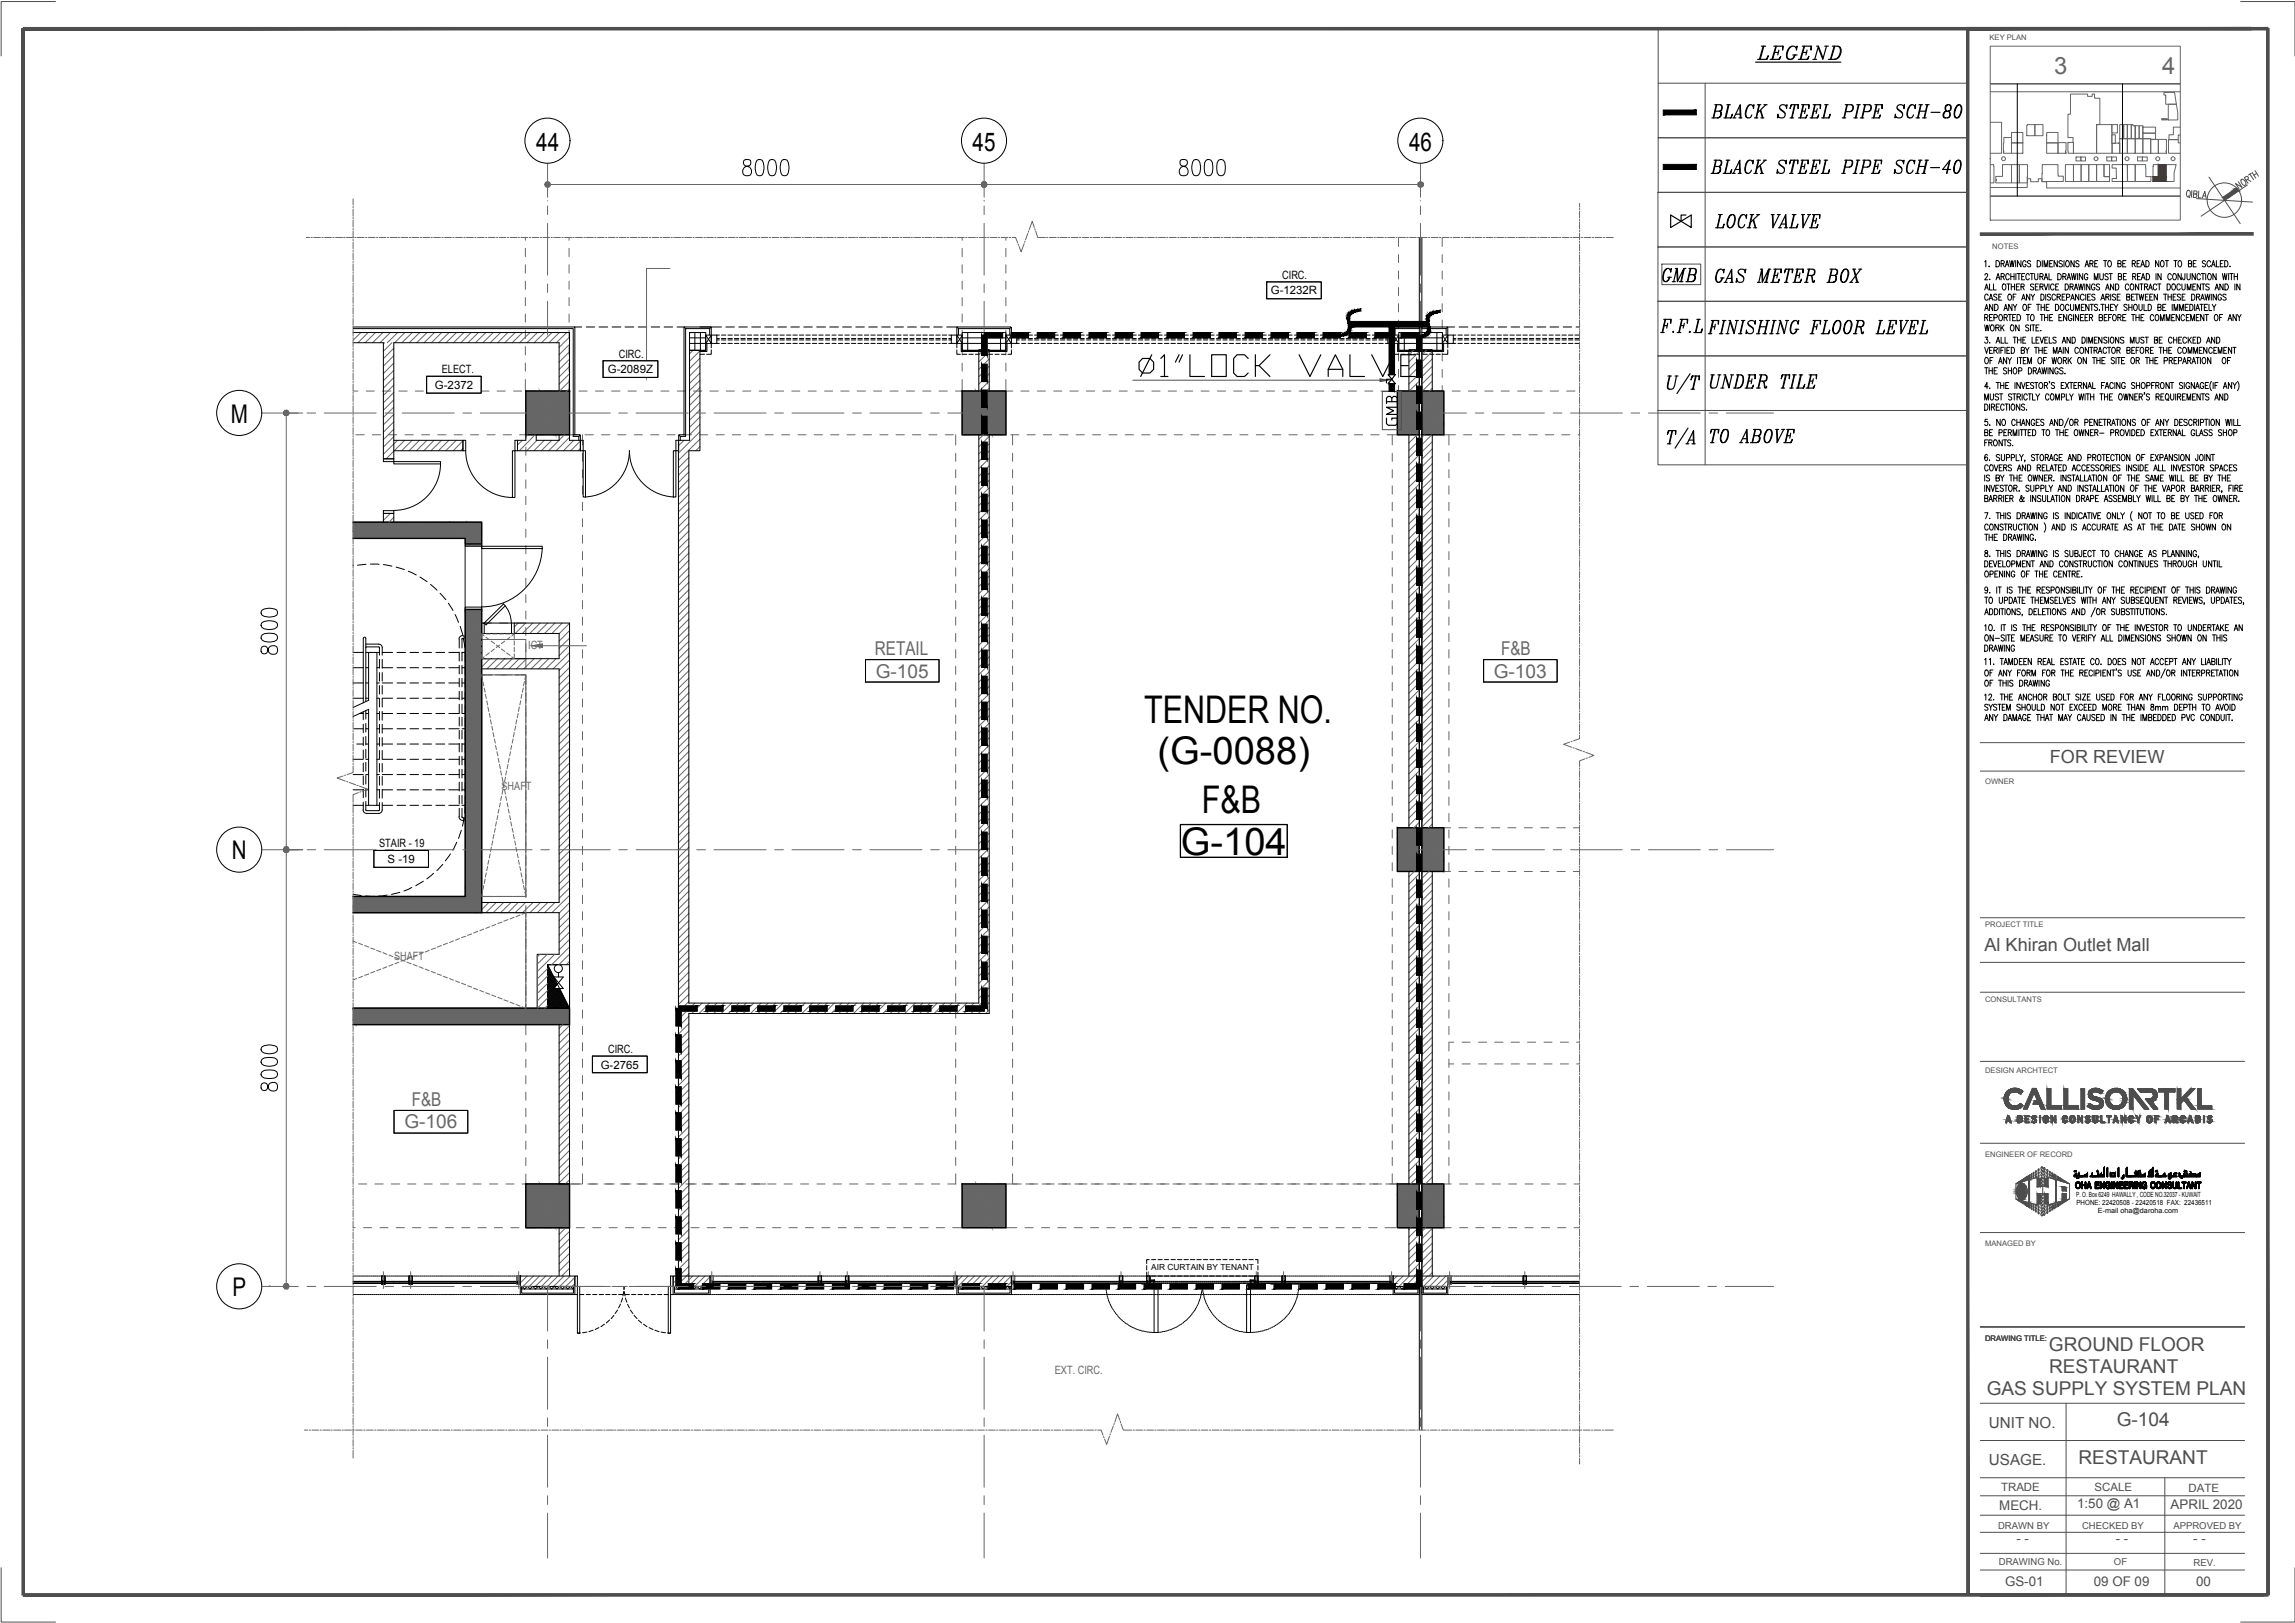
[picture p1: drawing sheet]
<svg xmlns="http://www.w3.org/2000/svg" width="420mm" height="297mm" viewBox="0 0 420 297" stroke-linecap="round" stroke-linejoin="round" font-family="sans-serif">
<defs><g id="words">
<text font-size="7.5" x="207.8" y="70.2">1&quot;LOCK VALVE</text>
<g font-size="7">
<text x="209.5" y="132.4">TENDER NO.</text>
<text x="211.9" y="139.9">(G-0088)</text>
<text x="220" y="148.7">F&amp;B</text>
<text x="216.2" y="156.4">G-104</text>
</g>
<g font-size="5.7">
<text x="312.6" y="22.9">BLACK STEEL PIPE SCH-80</text>
<text x="313.3" y="43">LOCK VALVE</text>
<text x="303.4" y="52.9">GMB</text>
<text x="313.3" y="52.9">GAS METER BOX</text>
<text x="312.2" y="72.3">UNDER TILE</text>
<text x="312.2" y="82.2">TO ABOVE</text>
</g>
<g font-size="5.3">
<text x="312.2" y="32.8">BLACK STEEL PIPE SCH-40</text>
<text x="257.2" y="79" transform="rotate(-90 257.2 79)">GMB</text>
</g>
<g font-size="4.7">
<text x="98.2" y="27.5">44</text>
<text x="178.1" y="27.5">45</text>
<text x="258" y="27.5">46</text>
<text x="42.2" y="77.4">M</text>
<text x="42.5" y="157.3">N</text>
<text x="42.5" y="237.2">P</text>
</g>
<g font-size="4.4" fill="#666">
<text x="376" y="13.5">3</text>
<text x="395.8" y="13.5">4</text>
</g>
<g font-size="3.5" fill="#666">
<text x="160.2" y="119.9">RETAIL</text>
<text x="274.8" y="119.9">F&amp;B</text>
<text x="160.3" y="124">G-105</text>
<text x="273.5" y="124">G-103</text>
<text x="75.4" y="202.4">F&amp;B</text>
<text x="74" y="206.5">G-106</text>
</g>
<g font-size="3.5" fill="#4d4d4d">
<text x="375.1" y="247.2">GROUND FLOOR</text>
<text x="375.2" y="251.3">RESTAURANT</text>
<text x="363.7" y="255.3">GAS SUPPLY SYSTEM PLAN</text>
<text x="387.5" y="261.1">G-104</text>
<text x="380.5" y="267.9">RESTAURANT</text>
</g>
<g font-size="3.3" fill="#4d4d4d">
<text x="375.3" y="139.6">FOR REVIEW</text>
<text x="363.3" y="174.1">Al Khiran Outlet Mall</text>
</g>
<g font-size="2.8" fill="#4d4d4d">
<text x="364.1" y="261.3">UNIT NO.</text>
<text x="364.1" y="268.1">USAGE.</text>
</g>
<g font-size="2.4" fill="#4d4d4d">
<text x="380.3" y="276">1:50 @ A1</text>
<text x="366" y="276.4">MECH.</text>
<text x="397.4" y="276.2">APRIL 2020</text>
<text x="369.1" y="282.4">- -</text>
<text x="387.4" y="282.3">- -</text>
<text x="401.5" y="282.3">- -</text>
<text x="367.1" y="290.2">GS-01</text>
<text x="383.3" y="290.2">09 OF 09</text>
<text x="402" y="290.2">00</text>
</g>
<g font-size="2.1">
<text x="232.7" y="53.9">G-1232R</text>
<text x="234.7" y="51">CIRC.</text>
<text x="113.3" y="65.4">CIRC.</text>
<text x="79.6" y="71.1">G-2372</text>
<text x="80.9" y="68.3">ELECT.</text>
<text x="111.3" y="68.3">G-2089Z</text>
<text x="69.4" y="155.1">STAIR - 19</text>
<text x="71" y="157.9">S -19</text>
<text x="110" y="195.6">G-2765</text>
<text x="111.3" y="192.7">CIRC.</text>
</g>
<g font-size="2.1" fill="#666">
<text x="96.7" y="118.8">ICT</text>
<text x="91.8" y="144.6">SHAFT</text>
<text x="72.1" y="175.8">SHAFT</text>
<text x="193.1" y="251.5">EXT. CIRC.</text>
</g>
<g font-size="2.1" fill="#4d4d4d">
<text x="366.4" y="273">TRADE</text>
<text x="383.5" y="273">SCALE</text>
<text x="400.7" y="273">DATE</text>
</g>
<g font-size="1.7" fill="#4d4d4d">
<text x="365.8" y="279.8">DRAWN BY</text>
<text x="381.2" y="279.8">CHECKED BY</text>
<text x="397.9" y="279.8">APPROVED BY</text>
<text x="365.9" y="286.5">DRAWING No.</text>
<text x="387" y="286.5">OF</text>
<text x="401.6" y="286.6">REV.</text>
</g>
<text font-size="1.5" x="210.7" y="232.5">AIR CURTAIN BY TENANT</text>
<g font-size="1.4" fill="#4d4d4d">
<text x="364.2" y="7.4">KEY PLAN</text>
<text x="364.7" y="45.6">NOTES</text>
<text x="363.4" y="143.5">OWNER</text>
<text x="363.4" y="169.7">PROJECT TITLE</text>
<text x="363.4" y="183.3">CONSULTANTS</text>
<text x="363.4" y="196.4">DESIGN ARCHTECT</text>
<text x="363.4" y="211.7">ENGINEER OF RECORD</text>
<text x="363.4" y="228.1">MANAGED BY</text>
<text x="363.4" y="245.3">DRAWING TITLE:</text>
</g>
<g font-size="1.3">
<text x="380.1" y="219.1">P. O. Box 6249 HAWALLY , CODE NO.32037 - KUWAIT</text>
<text x="380.2" y="220.6">PHONE: 22420508 - 22420518 FAX: 22436511</text>
<text x="384.1" y="221.9">E-mail oha@daroha.com</text>
</g>
</g></defs>
<!-- layer: General Layout mezz$0$A-230-M_FLOOR -->
<path d="M88.2 117h8.1v3.6h-8.1zM88.2 123.5h8.1v40.6h-8.1zM64.6 167h31.7v17.5h-31.7" fill="none" stroke="#666" stroke-width=".18"/>
<!-- layer: General Layout mezz$0$S-280-M_STRUCT_FRAME -->
<g fill="none" stroke="#666" stroke-width=".18">
<path d="M96.2 43.5v.5M96.2 45.5v1.5M96.2 48.5v1.5M96.2 51.5v1.4M96.2 54.5v1.5M96.2 57.5v1.5M104.2 43.5v.5M104.2 45.5v1.5M104.2 48.5v1.5M104.2 51.5v1.4M104.2 54.5v1.5M104.2 57.5v1.5"/>
<path d="M176.1 43.5v.5M176.1 45.5v1.5M176.1 48.5v1.5M176.1 51.5v1.4M176.1 54.5v1.5M176.1 57.5v1.5M184.2 43.5v.5M184.2 45.5v1.5M184.2 48.5v1.5M184.2 51.5v1.4M184.2 54.5v1.5M184.2 57.5v1.5"/>
<path d="M256 43.6v1.5M256 46.6v1.5M256 49.6v1.5M256 52.6v1.5M256 55.6v1.5M256 58.6v1.5M264 43.6v1.5M264 46.6v1.5M264 49.6v1.5M264 52.6v1.5M264 55.6v1.5M264 58.6v1.5"/>
<path d="M64.6 71.6h.9M65.2 79.6h1.5M67.1 71.6h1.4M68.2 79.6h1.5M70 71.6h1.5M71.2 79.6h1.4M73 71.6h1.5M74.2 79.6h1.4M76 71.6h1.5M77.2 79.6h1.5M79 71.6h1.5M80.1 79.6h1.6"/>
<path d="M82 71.6h1.5M83.1 79.6h1.5M85 71.6h1.5M86.1 79.6h1.5M88 71.6h1.5M89.2 79.6h1.4M91 71.6h1.5M92.1 79.6h1.5M94 71.6h1.5M95.1 79.6h1.5M96.2 60.4v1.6M96.2 63.4v1.6"/>
<path d="M96.2 66.4v1.5M96.2 69.5v2.1h2.3M96.3 79.6v.7M98.1 79.6h1.5M99.4 71.6h2.1M101.1 79.6h1.5M102.4 71.6h2.1M104.1 79.6h1.5M104.2 60.4v1.6M104.2 63.4v1.6M104.2 66.4v1.5M104.2 69.5v2.1"/>
<path d="M106 71.6h1.5M106.6 79.6v1.8M107.1 79.6h1.5M109 71.6h1.5M110.1 79.6h1.5M112 71.6h1.5M113.1 79.6h1.5M115 71.6h1.5M116.1 79.6h1.5M118 71.6h1.5M119.1 79.6h1.5M121 71.6h1.5"/>
<path d="M122.1 79.6h1.5M124 71.6h1.5M125.1 79.6h1.5M127 71.6h1.5M128.1 79.6h1.5M130 71.6h1.5M131.1 79.6h1.5M133 71.6h1.5M134.1 79.6h1.5M136 71.6h1.5M137.1 79.6h1.5M139 71.6h1.5"/>
<path d="M140.1 79.6h1.5M141.9 71.6h1.6M143.1 79.6h1.5M144.9 71.6h1.5M146.1 79.6h1.5M148 71.6h1.4M149.1 79.6h1.5M151 71.6h1.4M152.1 79.6h1.5M153.9 71.6h1.5M155.1 79.6h1.4M156.9 71.6h1.6"/>
<path d="M158.1 79.6h1.5M159.9 71.6h1.5M161.1 79.6h1.5M162.9 71.6h1.5M164 79.6h1.6M165.9 71.6h1.5M167 79.6h1.6M168.9 71.6h1.5M170.1 79.6h1.4M171.9 71.6h1.5M173.1 79.6h1.4M174.9 71.6h10.5"/>
<path d="M175 79.6v1.8M176 79.6h1.5M176.1 60.4v1.6M176.1 63.4v1.6M176.1 66.4v1.5M176.1 69.5v2.1M179 79.6h1.6M182 79.6h1.5M184.2 60.4v1.6M184.2 63.4v1.6M184.2 66.4v1.5M184.2 69.5v2.1"/>
<path d="M185 79.6h1.5M185.4 79.6v1.8M186.9 71.6h1.5M188 79.6h1.5M189.9 71.6h1.5M191 79.6h1.5M192.9 71.6h1.5M194 79.6h1.5M195.9 71.6h1.5M197 79.6h1.5M198.9 71.6h1.5M200 79.6h1.5"/>
<path d="M201.9 71.6h1.5M203 79.6h1.5M204.9 71.6h1.5M206 79.6h1.5M209 79.6h1.5M212 79.6h1.5M215 79.6h1.5M218 79.6h1.5M221 79.6h1.5M224 79.6h1.5M227 79.6h1.5M230 79.6h1.5"/>
<path d="M233 79.6h1.5M236 79.6h1.5M239 79.6h1.5M242 79.6h1.5M245 79.6h1.5M247.9 79.6h1.6M251 79.6h1.5M254.9 79.6v1.8M256 61.6v1.5M262.3 71.6h2M264 61.6v1.5M264 64.6v1.5"/>
<path d="M264 67.6v1.5M264 70.6v1M264.3 79.6h2.1M265.3 79.6v1.8M265.9 71.6h1.4M267.9 79.6h1.6M268.8 71.6h1.5M270.9 79.6h1.5M271.8 71.6h1.5M273.9 79.6h1.5M274.8 71.6h1.5M276.9 79.6h1.5"/>
<path d="M277.8 71.6h1.5M279.9 79.6h1.5M280.8 71.6h1.5M282.9 79.6h1.5M283.8 71.6h1.5M285.9 79.6h1.5M286.8 71.6h1.5M288.9 79.6h.3M96.3 81.9v1.4M96.3 84.9v1.4M96.3 87.8v1.6M96.3 90.8v1.6"/>
<path d="M96.3 93.8v1.5M96.3 96.8v1.5M96.3 99.9v1.4M106.6 83v1.4M106.6 86v1.4M106.6 88.9v1.6M106.6 91.9v1.6M106.6 94.9v1.5M106.6 97.9v1.5M175 83v1.4M175 86v1.4M175 88.9v1.6"/>
<path d="M175 91.9v1.6M175 94.9v1.5M175 97.9v1.5M185.4 83v1.4M185.4 86v1.4M185.4 88.9v1.6M185.4 91.9v1.6M185.4 94.9v1.5M185.4 97.9v1.5M254.9 83v1.4M254.9 86v1.4M254.9 88.9v1.6"/>
<path d="M254.9 91.9v1.6M254.9 94.9v1.5M254.9 97.9v1.5M265.3 83v1.4M265.3 86v1.4M265.3 88.9v1.6M265.3 91.9v1.6M265.3 94.9v1.5M265.3 97.9v1.5M88.2 114h1.8M88.2 117h1.8M91.5 114h1.5"/>
<path d="M91.5 117h1.5M94.4 114h1.9M94.4 117h1.9M96.3 102.8v1.5M96.3 105.8v1.5M96.3 108.8v1.5M96.3 111.8v1.5M96.3 114.8v1.5M96.3 117.8v1.5M106.6 101v1.4M106.6 103.9v1.5M106.6 106.9v1.5"/>
<path d="M106.6 109.9v1.5M106.6 112.9v1.5M106.6 115.9v1.5M106.6 118.9v1.5M175 101v1.4M175 103.9v1.5M175 106.9v1.5M175 109.9v1.5M175 112.9v1.5M175 115.9v1.5M175 118.9v1.5M185.4 101v1.4"/>
<path d="M185.4 103.9v1.5M185.4 106.9v1.5M185.4 109.9v1.5M185.4 112.9v1.5M185.4 115.9v1.5M185.4 118.9v1.5M254.9 101v1.4M254.9 103.9v1.5M254.9 106.9v1.5M254.9 109.9v1.5M254.9 112.9v1.5M254.9 115.9v1.5"/>
<path d="M254.9 118.9v1.5M265.3 101v1.4M265.3 103.9v1.5M265.3 106.9v1.5M265.3 109.9v1.5M265.3 112.9v1.5M265.3 115.9v1.5M265.3 118.9v1.5M88.2 123.5h1.8M88.2 120.6h1.8M91.5 123.5h1.5M91.5 120.6h1.5"/>
<path d="M94.4 123.5h1.9M94.4 120.6h1.9M96.3 120.8v1.5M96.3 123.8v1.5M96.3 126.8v1.5M96.3 129.8v1.5M96.3 132.8v1.5M96.3 135.8v1.5M96.3 138.8v1.5M106.6 121.9v1.5M106.6 124.9v1.5M106.6 127.9v1.5"/>
<path d="M106.6 130.9v1.5M106.6 133.9v1.5M106.6 136.9v1.5M106.6 139.9v1.5M175 121.9v1.5M175 124.9v1.5M175 127.9v1.5M175 130.9v1.5M175 133.9v1.5M175 136.9v1.5M175 139.9v1.5M185.4 121.9v1.5"/>
<path d="M185.4 124.9v1.5M185.4 127.9v1.5M185.4 130.9v1.5M185.4 133.9v1.5M185.4 136.9v1.5M185.4 139.9v1.5M254.9 121.9v1.5M254.9 124.9v1.5M254.9 127.9v1.5M254.9 130.9v1.5M254.9 133.9v1.5M254.9 136.9v1.5"/>
<path d="M254.9 139.9v1.5M265.3 121.9v1.5M265.3 124.9v1.5M265.3 127.9v1.5M265.3 130.9v1.5M265.3 133.9v1.5M265.3 136.9v1.5M265.3 139.9v1.5M96.3 141.8v1.5M96.3 144.8v1.5M96.3 147.8v1.5M96.3 150.8v1.5"/>
<path d="M96.3 153.8v1.5M96.3 156.8v1.5M96.3 159.8v1.5M106.6 142.9v1.5M106.6 145.9v1.5M106.6 148.9v1.5M106.6 151.9v1.5M106.6 154.9v1.5M106.6 157.9v1.5M175 142.9v1.5M175 145.9v1.5M175 148.9v1.5"/>
<path d="M175 151.9v1.5M175 154.9v1.5M175 157.9v1.5M185.4 142.9v1.5M185.4 145.9v1.5M185.4 148.9v1.5M185.4 151.9v1.5M185.4 154.9v1.5M185.4 157.9v1.5M254.9 142.9v1.5M254.9 145.9v1.5M254.9 148.9v1.5"/>
<path d="M254.9 151.9v1.5M254.9 154.9v1.5M254.9 157.9v1.5M256 151.5h1.8M256.1 151.5v1.8M256.1 154.8v1.4M256.1 157.8v1.7M259.3 151.5h1.5M262.3 151.5h3.3M264.1 159.5h1.5M265.3 142.9v1.5M265.3 145.9v1.5"/>
<path d="M265.3 148.9v1.5M265.3 151.9v1.5M265.3 154.9v1.5M265.3 157.9v1.5M267.1 151.5h1.5M267.1 159.5h1.5M270 151.5h1.6M270 159.5h1.6M273.1 151.5h1.5M273.1 159.5h1.5M276.1 151.5h1.4M276.1 159.5h1.4"/>
<path d="M279.1 151.5h1.4M279.1 159.5h1.4M282.1 151.5h1.4M282.1 159.5h1.4M285 151.5h1.6M285 159.5h1.6M288 151.5h1.2M288 159.5h1.2M88.2 167h1.8M88.2 164.1h1.8M91.5 167h1.5M91.5 164.1h1.5"/>
<path d="M94.4 167h1.9M94.4 164.1h1.9M96.3 162.8v1.5M96.3 165.8v1.5M96.3 168.8v1.5M96.3 171.8v1.5M96.3 174.8v1.5M96.3 177.7v1.6M106.6 160.9v1.5M106.6 163.9v1.5M106.6 166.9v1.4M106.6 169.9v1.5"/>
<path d="M106.6 172.9v1.5M106.6 175.8v1.6M106.6 178.8v1.6M175 160.9v1.5M175 163.9v1.5M175 166.9v1.4M175 169.9v1.5M175 172.9v1.5M175 175.8v1.6M175 178.8v1.6M185.4 160.9v1.5M185.4 163.9v1.5"/>
<path d="M185.4 166.9v1.4M185.4 169.9v1.5M185.4 172.9v1.5M185.4 175.8v1.6M185.4 178.8v1.6M254.9 160.9v1.5M254.9 163.9v1.5M254.9 166.9v1.4M254.9 169.9v1.5M254.9 172.9v1.5M254.9 175.8v1.6M254.9 178.8v1.6"/>
<path d="M265.3 160.9v1.5M265.3 163.9v1.5M265.3 166.9v1.4M265.3 169.9v1.5M265.3 172.9v1.5M265.3 175.8v1.6M265.3 178.8v1.6M96.3 180.7v1.6M96.3 183.8v.7M96.3 187.5v1.9M96.3 190.9v1.5M96.3 193.9v1.5"/>
<path d="M96.3 196.9v1.5M96.3 199.9v1.5M106.6 181.8v1.5M106.6 184.9v1.4M106.6 187.9v1.4M106.6 190.8v1.5M106.6 193.8v1.6M106.6 196.8v1.5M106.6 199.8v1.5M175 181.8v1.5M175 184.9v1.4M175 187.9v1.4"/>
<path d="M175 190.8v1.5M175 193.8v1.6M175 196.8v1.5M175 199.8v1.5M185.4 181.8v1.5M185.4 184.9v1.4M185.4 187.9v1.4M185.4 190.8v1.5M185.4 193.8v1.6M185.4 196.8v1.5M185.4 199.8v1.5M254.9 181.8v1.5"/>
<path d="M254.9 184.9v1.4M254.9 187.9v1.4M254.9 190.8v1.5M254.9 193.8v1.6M254.9 196.8v1.5M254.9 199.8v1.5M265.3 181.8v1.5M265.3 184.9v1.4M265.3 187.9v1.4M265.3 190.8v1.5M265.3 193.8v1.6M265.3 196.8v1.5"/>
<path d="M265.3 199.8v1.5M265.3 194.7h.8M265.3 190.7h.8M267.7 194.7h1.5M267.7 190.7h1.5M270.7 194.7h1.5M270.7 190.7h1.5M273.6 194.7h1.6M273.6 190.7h1.6M276.6 194.7h1.6M276.6 190.7h1.6M279.7 194.7h1.4"/>
<path d="M279.7 190.7h1.4M282.7 194.7h1.4M282.7 190.7h1.4M285.7 194.7h1.4M285.7 190.7h1.4M288.6 194.7h.6M288.6 190.7h.6M65.7 216.7h1.4M68.6 216.7h1.5M71.6 216.7h1.6M74.6 216.7h1.5M77.6 216.7h1.5"/>
<path d="M80.6 216.7h1.5M83.6 216.7h1.5M86.6 216.7h1.5M89.6 216.7h1.5M92.6 216.7h1.5M95.6 216.7h2.4M96.3 202.8v1.6M96.3 205.9v1.5M96.3 208.9v1.4M96.3 211.9v1.4M96.3 214.9v1.8M98.6 216.7h2.4"/>
<path d="M101.6 216.7h4.9M106.6 202.8v1.5M106.6 205.8v1.5M106.6 208.8v1.5M106.6 211.8v1.5M106.6 214.8v1.9M107.6 216.7h1.9M110.6 216.7h1.9M113.6 216.7h1.9M116.6 216.7h1.9M119.6 216.7h1.9M122.6 216.7h1.9"/>
<path d="M125.6 216.7h1.9M128.6 216.7h1.9M131.6 216.7h1.9M134.6 216.7h1.9M137.5 216.7h2.7M140.5 216.7h1.6M143.6 216.7h1.4M146.6 216.7h1.4M149.6 216.7h1.4M152.5 216.7h1.6M155.5 216.7h1.6M158.5 216.7h1.5"/>
<path d="M161.5 216.7h1.5M164.5 216.7h1.5M167.5 216.7h1.5M170.5 216.7h1.5M173.5 216.7h1.5M175 202.8v1.5M175 205.8v1.5M175 208.8v1.5M175 211.8v1.5M175 214.8v1.9M176.5 216.7h1.5M179.5 216.7h1.5"/>
<path d="M182.5 216.7h1.5M184.2 216.7h2.8M185.4 202.8v1.5M185.4 205.8v1.5M185.4 208.8v1.5M185.4 211.8v1.5M185.4 214.8v1.9M187.8 216.7h2.2M190.8 216.7h2.2M193.8 216.7h2.2M196.8 216.7h2.2M199.8 216.7h2.2"/>
<path d="M202.8 216.7h2.2M205.7 216.7h2.3M208.7 216.7h2.3M211.8 216.7h2.2M214.8 216.7h2.2M217.8 216.7h2.2M220.7 216.7h2.3M223.7 216.7h2.3M226.7 216.7h2.2M229.7 216.7h2.2M232.7 216.7h2.3M235.7 216.7h2.3"/>
<path d="M238.7 216.7h2.3M241.7 216.7h2.2M244.7 216.7h2.2M247.7 216.7h2.2M250.7 216.7h2.2M253.7 216.7h2.1M254.9 202.8v1.5M254.9 205.8v1.5M254.9 208.8v1.5M254.9 211.8v1.5M254.9 214.8v1.9M256 216.7h1.8"/>
<path d="M259.3 216.7h1.5M262.3 216.7h1.7M264.3 216.7h1.4M265.3 202.8v1.5M265.3 205.8v1.5M265.3 208.8v1.5M265.3 211.8v1.5M265.3 214.8v1.9M267.2 216.7h1.5M270.2 216.7h1.5M273.2 216.7h1.5M276.2 216.7h1.5"/>
<path d="M279.2 216.7h1.5M282.2 216.7h1.5M285.2 216.7h1.5M288.2 216.7h1M64.6 224.7h.4M66.5 224.7h1.5M69.6 224.7h1.4M72.5 224.7h1.5M75.5 224.7h1.5M78.5 224.7h1.5M81.5 224.7h1.5M84.5 224.7h1.5"/>
<path d="M87.5 224.7h1.5M90.5 224.7h1.5M93.5 224.7h1.5M96.5 224.7h1.5M99.5 224.7h1.5M102.5 224.7h1.5M105.5 224.7h1.5M108.5 224.7h1.5M111.5 224.7h1.5M114.5 224.7h1.5M117.5 224.7h1.5M120.5 224.7h1.5"/>
<path d="M123.5 224.7h1.5M126.5 224.7h1.5M129.5 224.7h1.5M132.5 224.7h1.5M135.5 224.7h1.4M138.5 224.7h1.5M141.4 224.7h1.6M144.4 224.7h1.6M147.4 224.7h1.5M150.5 224.7h1.4M153.5 224.7h1.4M156.4 224.7h1.5"/>
<path d="M159.4 224.7h1.6M162.4 224.7h1.5M165.4 224.7h1.5M168.4 224.7h1.5M171.4 224.7h1.5M174.4 224.7h1.7M184.2 224.7h1.9M187.7 224.7h1.4M190.7 224.7h1.5M193.6 224.7h1.6M196.6 224.7h1.6M199.6 224.7h1.5"/>
<path d="M202.6 224.7h1.5M205.7 224.7h1.4M208.6 224.7h1.5M211.6 224.7h1.5M214.6 224.7h1.5M217.6 224.7h1.5M220.6 224.7h1.5M223.6 224.7h1.5M226.6 224.7h1.5M229.6 224.7h1.5M232.6 224.7h1.5M235.6 224.7h1.5"/>
<path d="M238.6 224.7h1.5M241.6 224.7h1.5M244.6 224.7h1.5M247.6 224.7h1.5M250.6 224.7h1.5M253.6 224.7h2M264.3 224.7h1.4M267.2 224.7h1.5M270.2 224.7h1.5M273.2 224.7h1.5M276.2 224.7h1.5M279.2 224.7h1.5"/>
<path d="M282.2 224.7h1.5M285.2 224.7h1.5M288.2 224.7h1"/>
</g>
<!-- layer: General Layout mezz$0$A-200-M_WALL_EXT -->
<path d="M64.6 98.5h20.6v65.6h-20.6M64.6 95.6h23.6v18.4M85.2 99.8h3v12.2h-3zM88.2 117v2.5M88.2 122.5v44.5h-23.6M64.6 184.5h39.7v3h-39.7" fill="none" stroke="#666" stroke-width=".18"/>
<!-- layer: General Layout mezz$0$AGI-S-FOUND_MAT -->
<path d="M96.3 216.7h8v8h-8z" fill="none" stroke="#000" stroke-width=".18"/>
<!-- layer: General Layout mezz$0$S-280-M_COLUMN -->
<path d="M96.3 71.6h8v8h-8zM176.1 71.6h8.1v8h-8.1zM256.1 71.6h8v8h-8zM264.1 151.5v8h-8M96.3 216.7h8v8h-8zM176.1 216.7h8.1v8h-8.1zM256.1 216.7h8v8h-8z" fill="none" stroke="#666" stroke-width=".18"/>
<!-- layer: 01_GROUND FLOOR PLAN$0$ae-00-col-gf-x$0$A-COL-HATCH -->
<g fill="#666" stroke="#666" stroke-width=".18">
<path d="M255.8 216.7h4v5.9z"/>
<path d="M255.8 216.7l4 5.9v2.1z"/>
<path d="M260.3 216.7h4v5.9z"/>
<path d="M260.3 216.7l4 5.9v2.1z"/>
<path d="M255.8 151.5h4v5.9z"/>
<path d="M255.8 151.5l4 5.9v2.1z"/>
<path d="M260.3 151.5h4v5.9z"/>
<path d="M260.3 151.5l4 5.9v2.1z"/>
<path d="M255.8 71.6h4v5.9z"/>
<path d="M255.8 71.6l4 5.9v2.1z"/>
<path d="M260.3 71.6h4v5.9z"/>
<path d="M260.3 71.6l4 5.9v2.1z"/>
<path d="M98.8 71.6h5.5v8z"/>
<path d="M98.8 71.6l5.5 8h-2.7z"/>
<path d="M178.7 71.6h5.5v8z"/>
<path d="M178.7 71.6l5.5 8h-2.6z"/>
<path d="M98.8 216.7h5.5v8z"/>
<path d="M98.8 216.7l5.5 8h-2.7z"/>
<path d="M178.7 216.7h5.5v8z"/>
<path d="M178.7 216.7l5.5 8h-2.6z"/>
<path d="M255.8 216.7v2.1l4 5.9zM255.8 218.8l4 5.9h-4z"/>
<path d="M260.3 216.7v2.1l4 5.9zM260.3 218.8l4 5.9h-4z"/>
<path d="M255.8 151.5v2.1l4 5.9zM255.8 153.6l4 5.9h-4z"/>
<path d="M260.3 151.5v2.1l4 5.9zM260.3 153.6l4 5.9h-4z"/>
<path d="M255.8 71.6v2.1l4 5.9zM255.8 73.7l4 5.9h-4z"/>
<path d="M260.3 71.6v2.1l4 5.9zM260.3 73.7l4 5.9h-4z"/>
<path d="M96.3 71.6l5.3 8-2.8-8zM96.3 71.6l5.3 8h-5.3z"/>
<path d="M176.1 71.6l5.5 8-2.9-8zM176.1 71.6l5.5 8h-5.5z"/>
<path d="M96.3 216.7l5.3 8-2.8-8zM96.3 216.7l5.3 8h-5.3z"/>
<path d="M176.1 216.7l5.5 8-2.9-8zM176.1 216.7l5.5 8h-5.5z"/>
</g>
<!-- layer: 01_GROUND FLOOR PLAN$0$ae-00-col-gf-x$0$A-CON-WALL-HATCH -->
<g fill="#666" stroke="#666" stroke-width=".18">
<path d="M85.5 95.6h2.7v4z"/>
<path d="M85.2 98.5l.7 1.1h-.7z"/>
<path d="M85.2 111.5h3v4.5z"/>
<path d="M64.6 95.6h17.9l-17.9 1.7z"/>
<path d="M102.2 184.5h2.1v3z"/>
<path d="M64.6 164.1h20.6l-20.6 1.9z"/>
<path d="M64.6 186.8l.6 .7h-.6z"/>
<path d="M85.5 95.6l.4 4h2.3zM83.1 95.6h2.4l.4 4z"/>
<path d="M83.1 95.6l1.4 2.9h.7zM82.5 95.6h.6l1.4 2.9z"/>
<path d="M64.6 97.3l19.9 1.2h-19.9zM64.6 97.3l19.9 1.2-2-2.9z"/>
<path d="M85.2 111.5l3 55.5v-51zM85.2 111.5l3 55.5-3-4.4z"/>
<path d="M85.2 162.6l2 4.4h1zM85.2 162.6l2 4.4-2-2.9z"/>
<path d="M64.6 166l22.6 1h-22.6zM64.6 166l22.6 1-2-2.9z"/>
<path d="M64.6 184.5l.6 3-.6-.7zM64.6 184.5l.6 3 37-3zM65.2 187.5l37-3 2.1 3z"/>
</g>
<!-- layer: 01_GROUND FLOOR PLAN$0$ae-00-col-gf-x$0$A-WA-HATCH -->
<g fill="none" stroke="#666" stroke-width=".18">
<path d="M94.9 114l-.8 .8M96.2 114l-1.9 1.9M97.5 114l-1.9 1.9M98.9 114l-1.9 1.9M100.2 114l-1.9 1.9M101.6 114l-1.9 1.9M102.9 114l-1.9 1.9M104.3 114.1l-1.9 1.9M104.3 115.4l-1.9 1.9M104.3 116.8l-1.9 1.8M104.3 118.1l-1.9 1.9M104.3 119.5l-3 2.9"/>
<path d="M88.3 120.6l-.1 .1M89.7 120.6l-1.5 1.5M91.1 120.6l-1.9 1.8M92.4 120.6l-1.9 1.8M93.8 120.6l-1.9 1.8M95.1 120.6l-1.9 1.8M96.4 120.6l-1.9 1.8M97.8 120.6l-1.9 1.8M99.1 120.6l-1.9 1.8M100.5 120.6l-1.9 1.8M101.8 120.6l-1.9 1.8M104.3 120.8l-1.9 1.9"/>
<path d="M104.3 122.2l-1.9 1.9M104.3 123.5l-1.9 1.9M104.3 124.8l-1.9 1.9M104.3 126.2l-1.9 1.9M104.3 127.5l-1.9 1.9M104.3 128.9l-1.9 1.9M104.3 130.2l-1.9 1.9M104.3 131.6l-1.9 1.9M104.3 132.9l-1.9 1.9M104.3 134.3l-1.9 1.9M104.3 135.6l-1.9 1.9M104.3 136.9l-1.9 1.9"/>
<path d="M104.3 138.3l-1.9 1.9M104.3 139.6l-1.9 1.9M104.3 141l-1.9 1.9M104.3 142.4l-1.9 1.8M104.3 143.7l-1.9 1.9M104.3 145l-1.9 1.9M104.3 146.4l-1.9 1.9M104.3 147.7l-1.9 1.9M104.3 149l-1.9 1.9M104.3 150.4l-1.9 1.9M104.3 151.8l-1.9 1.9M104.3 153.1l-1.9 1.9"/>
<path d="M104.3 154.5l-1.9 1.8M104.3 155.8l-1.9 1.9M104.3 157.1l-1.9 1.9M104.3 158.5l-1.9 1.9M104.3 159.8l-1.9 1.9M89.5 165.2l-1.3 1.3M90.8 165.2l-1.9 1.8M92.2 165.2l-1.9 1.8M93.6 165.2l-1.9 1.8M94.9 165.2l-1.9 1.8M96.2 165.2l-1.9 1.8M97.6 165.2l-1.9 1.8"/>
<path d="M98.8 174.7l-.5 .5M98.9 165.2l-1.9 1.8M100.2 174.7l-1.9 1.8M100.2 178.6l-1.9 1.9M100.2 177.3l-1.9 1.9M100.2 180l-1.9 1.8M100.3 165.2l-1.9 1.8M101.6 174.7l-3.3 3.1M101.6 165.2l-1.9 1.8M104.3 161.2l-1.9 1.9M104.3 162.5l-1.9 1.9M104.3 163.9l-3.3 3.1"/>
<path d="M104.3 165.2l-1.9 1.9M104.3 166.6l-1.9 1.9M104.3 167.9l-1.9 1.9M104.3 169.2l-1.9 1.9M104.3 170.6l-1.9 1.9M104.3 171.9l-1.9 1.9M104.3 173.3l-3.3 3.3M104.3 174.6l-2 2M104.3 176l-.6 .6M100.2 181.3l-1.9 1.9M100.2 182.7l-1.8 1.8M100.2 184l-.5 .5"/>
</g>
<!-- layer: 01_GROUND FLOOR PLAN$0$ae-00-gf-st-x$0$S-STRS -->
<g fill="none" stroke="#000" stroke-width=".18">
<path d="M64.6 119.4h1.9M67 119.4h.5M69 119.4h.5M70 119.4h1.9M72.7 119.4h1.6M75.1 119.4h1.5M77.4 119.4h1.6M79.8 119.4h1.6M82.2 119.4h1.9M84.6 119.4h.6v1.7M64.6 139h1.9M64.6 127.8h1.9"/>
<path d="M64.6 125h1.9M64.6 122.2h1.9M64.8 133.4h1.7M65.3 136.2h1.2M65.8 130.6h.7M67 139h.5M67 136.2h.5M67 133.4h.5M67 130.6h.5M67 127.8h.5M67 125h.5M67 122.2h.5"/>
<path d="M67.5 128.2v-8.8h1.5v28h-1.5v-17.6M69 139h.5M69 136.2h.5M69 133.4h.5M69 130.6h.5M69 127.8h.5M69 125h.5M69 122.2h.5M70 139h1.9M70 136.2h1.9M70 133.4h1.9M70 130.6h1.9"/>
<path d="M70 127.8h1.9M70 125h1.9M70 122.2h1.9M72.7 139h1.6M72.7 136.2h1.6M72.7 133.4h1.6M72.7 130.6h1.6M72.7 127.8h1.6M72.7 125h1.6M72.7 122.2h1.6M75.1 139h1.5M75.1 136.2h1.5"/>
<path d="M75.1 133.4h1.5M75.1 130.6h1.5M75.1 127.8h1.5M75.1 125h1.5M75.1 122.2h1.5M77.4 139h1.6M77.4 136.2h1.6M77.4 133.4h1.6M77.4 130.6h1.6M77.4 127.8h1.6M77.4 125h1.6M77.4 122.2h1.6"/>
<path d="M79.8 139h1.6M79.8 136.2h1.6M79.8 133.4h1.6M79.8 130.6h1.6M79.8 127.8h1.6M79.8 125h1.6M79.8 122.2h1.6M82.2 139h1.9M82.2 136.2h1.9M82.2 133.4h1.9M82.2 130.6h1.9M82.2 127.8h1.9"/>
<path d="M82.2 125h1.9M82.2 122.2h1.9M84.6 139h.6M84.6 136.2h.6v1.5M84.6 133.4h.6M84.6 130.6h.6M84.6 127.8h.6M84.6 125h.6M84.6 122.2h.6M85.2 121.9v1.6M85.2 124.3v1.5M85.2 126.6v1.6"/>
<path d="M85.2 129v1.6M85.2 131.4v1.6M85.2 133.8v1.6M85.2 138.5v1.6M64.6 147.4h1.9M64.6 144.6h1.9M64.6 141.8h1.9M67 147.4h.5M67 144.6h.5M67 141.8h.5M69 147.4h.5M69 144.6h.5"/>
<path d="M69 141.8h.5M70 147.4h1.9M70 144.6h1.9M70 141.8h1.9M72.7 147.4h1.6M72.7 144.6h1.6M72.7 141.8h1.6M75.1 147.4h1.5M75.1 144.6h1.5M75.1 141.8h1.5M77.4 147.4h1.6M77.4 144.6h1.6"/>
<path d="M77.4 141.8h1.6M79.8 147.4h1.6M79.8 144.6h1.6M79.8 141.8h1.6M82.2 147.4h1.9M82.2 144.6h1.9M82.2 141.8h1.9M84.6 144.6h.6M84.6 141.8h.6M85.2 145.7v1.7h-.6M85.2 140.9v1.6M85.2 143.3v1.6"/>
</g>
<!-- layer: 01_GROUND FLOOR PLAN$0$ae-00-gf-st-x$0$A-DETL -->
<g fill="none" stroke="#000" stroke-width=".18">
<path d="M64.6 103.6h.1M67 103.3l-1.6 .1M67.8 103.2l1.6 .1M70.2 103.3l1.6 .3M72.5 103.8l1.5 .5M74.8 104.5l1.4 .7M76.9 105.6l1.3 .9M78.8 107l1.2 1M80.6 108.6l1 1.2M82.1 110.4l.8 1.3M83.3 112.5l.6 1.4M84.2 114.6l.5 1.5"/>
<path d="M84.8 116.9l.3 1.6M85.2 119.3v.1M67.5 129.8l-2.9 1.3M67.5 128.2l-2.9 1.3M79.4 159.8l-1.3 1.1M81.1 158.2l-1.1 1.1M82.5 156.3l-1 1.3M83.6 154.2l-.7 1.4M84.5 152l-.6 1.4M85 149.6l-.3 1.6M85.2 147.4l-.1 1.4M64.6 163.6l1.5 .3"/>
<path d="M66.9 164h1.6M70.9 163.8l-1.6 .2M73.2 163.3l-1.5 .4M75.4 162.4l-1.4 .7M77.5 161.3l-1.4 .8"/>
</g>
<!-- layer: 01_GROUND FLOOR PLAN$0$ae-00-gf-st-x$0$A-FLOR-HRAL -->
<g fill="none" stroke="#000" stroke-width=".18">
<path d="M67.1 118.4l-.1 .1M67.1 117.9h-.1M67.1 117.9h2.2a.66 .66 0 0 1 .7 .6v1.4M67.1 118.4h2.3l.1 1.5M84.1 117v1.6M84.1 119.4v1.6M84.6 117v1.6M84.6 119.4v1.6M84.7 116.8l-.2 .2M84.7 116.3a.66 .66 0 0 0-.7 .7M84.7 116.4h.3v.5h-.3M66.5 130.3v1.4"/>
<path d="M66.5 132.5v1.6M66.5 134.9v1.6M66.5 137.3v1.5M66.5 139.6v1.7M67 128.4v-11.6l-.3-.2-.2 .2v11.8M67 130v1.6M67 132.4v1.6M67 134.8v1.5M67 137.1v1.7M67 139.5v1.6M69.5 120.7v1.6M69.5 123.1v1.6"/>
<path d="M69.5 125.5v1.5M69.5 127.8v1.6M69.5 130.2v1.6M69.5 132.6v1.6M69.5 135v1.6M69.5 137.4v1.5M69.5 139.7v1.6M70 120.7v1.6M70 123.1v1.6M70 125.5v1.5M70 127.8v1.6M70 130.2v1.6"/>
<path d="M70 132.6v1.6M70 135v1.6M70 137.4v1.5M70 139.7v1.6M84.1 121.8v1.5M84.1 124.1v1.6M84.1 126.5v1.6M84.1 128.9v1.6M84.1 131.3v1.6M84.1 133.7v1.5M84.1 136v1.6M84.1 138.4v1.6"/>
<path d="M84.6 121.8v1.5M84.6 124.1v1.6M84.6 126.5v1.6M84.6 128.9v1.6M84.6 131.3v1.6M84.6 133.7v1.5M84.6 136v1.6M84.6 138.4v1.6M66.5 148.2a.66 .66 0 0 0 .6 .7M66.5 142v1.6M66.5 144.4v1.6M66.5 146.8v1.4"/>
<path d="M67 148.2l.1 .2M67 141.9v1.6M67 144.3v1.6M67 146.7v1.5M69.5 148.2l-.2 .2h-2.2M69.5 142.1v1.6M69.5 144.5v1.6M69.5 146.9v1.3M70 148.2a.66 .66 0 0 1-.7 .7h-2.2M70 142.1v1.6M70 144.5v1.6M70 146.9v1.3"/>
<path d="M84 149.5a.66 .66 0 0 0 .7 .6M84.1 140.8v1.6M84.1 143.2v1.6M84.1 145.6v1.5M84.1 147.9v1.6M84.5 149.5l.2 .1M84.6 140.8v1.6M84.6 143.2v1.6M84.6 145.6v1.5M84.6 147.9v1.6M84.7 149.7h.3v.5h-.3"/>
</g>
<!-- layer: 01_GROUND FLOOR PLAN$0$ae-00-gf-st-x$0$A-DOOR -->
<path d="M85.2 99.6v.4h3v-.4M88.2 100h11.1v.4h-11.1zM85.2 111.5v-.4h3v.4M99.3 100.4a11.1 11.1 0 0 1-11.1 10.7" fill="none" stroke="#000" stroke-width=".18"/>
<!-- layer: 01_GROUND FLOOR PLAN$0$AE-00-GF PLAN-ISK-X$0$A-Exp Jt -->
<path d="M259.8 43.5v218.2M260.3 43.5v218.2" fill="none" stroke="#000" stroke-width=".18"/>
<!-- layer: 01_GROUND FLOOR PLAN$0$ae-00-col-gf-x$0$A-COL -->
<path d="M96.3 71.6h8v8h-8zM176.1 71.6h8.1v8h-8.1zM255.8 71.6h4v8h-4zM260.3 71.6h4v8h-4zM255.8 151.5h4v8h-4zM260.3 151.5h4v8h-4zM96.3 216.7h8v8h-8zM176.1 216.7h8.1v8h-8.1zM255.8 216.7h4v8h-4zM260.3 216.7h4v8h-4z" fill="none" stroke="#000" stroke-width=".25"/>
<!-- layer: 01_GROUND FLOOR PLAN$0$ae-00-col-gf-x$0$A-CON_WALL -->
<path d="M64.6 95.6h23.6v4h-3v-1.1h-20.6M64.6 164.1h20.6v-52.6h3v55.5h-23.6M64.6 184.5h39.7v3h-39.7" fill="none" stroke="#000" stroke-width=".25"/>
<!-- layer: 01_GROUND FLOOR PLAN$0$ae-00-col-gf-x$0$A-WALL_INT -->
<path d="M88.2 114v1.9M104.3 114v70.5v-70.5h-10.2v1.9h8.3v4.7h-14.2M88.2 122.4h14.2v42.8h-14.2M88.2 167h14.2v7.7h-4.1v9.8M102.4 176.6h-2.2v7.9" fill="none" stroke="#000" stroke-width=".18"/>
<!-- layer: 01_GROUND FLOOR PLAN$0$ae-00-col-gf-x$0$A-FLOR-OVHD -->
<g fill="none" stroke="#666" stroke-width=".18">
<path d="M88.2 119.7v.9h.4M88.2 116v.9M88.2 117.3v.8M88.2 118.5v.8M88.2 116h.4M88.2 116l.4 .4M88.9 116.6l.7 .5M89 116h.8M89.6 119.5l-.7 .5M89.9 117.3l.7 .5M90.2 116h.8M90.5 118.8l-.6 .4"/>
<path d="M90.8 118.1l.7 .4M91.4 116h.8M91.5 118.1l-.7 .4M91.8 118.8l.6 .4M92.4 117.3l-.6 .5M92.5 116h.8M92.8 119.5l.6 .5M93.4 116.6l-.6 .5M93.7 116h.4v.9M94.1 119.7v.9h-.4M94.1 117.3v.8M94.1 118.5v.8"/>
<path d="M94.1 116l-.4 .4M88.4 124.7l.2 .8M88.6 125.9l.2 .8M88.6 120.2l-.4 .4M88.9 127.1l.1 .7M89 120.6h.8M89 123.5h-.8l.1 .9M89.1 128.3l.2 .7M89.3 129.4l.2 .8M89.5 123.5h.7M89.6 130.6l.1 .7M89.8 131.7l.2 .8"/>
<path d="M90 132.9l.2 .8M90.2 120.6h.8M90.3 134.1l.1 .8M90.5 135.2l.2 .8M90.6 123.5h.8M90.7 136.4l.2 .8M91 137.6l.1 .7M91.2 138.8l.2 .7M91.4 120.6h.8M91.4 139.9l.2 .8M91.8 123.5h.8M92.5 120.6h.8"/>
<path d="M93 123.5h.8M93 139.9l-.2 .8M93.2 138.8l-.2 .7M93.5 137.6l-.2 .7M93.7 136.4l-.2 .8M93.7 120.2l.4 .4M93.9 135.2l-.1 .8M94.1 134.1l-.1 .8M94.2 123.5h.8M94.4 132.9l-.2 .8M94.6 131.7l-.2 .8M94.9 130.6l-.2 .7"/>
<path d="M95.1 129.4l-.2 .8M95.3 128.3l-.1 .7M95.4 123.5h.9v.5M95.5 127.1l-.1 .7M95.8 125.9l-.2 .8M96 124.7l-.2 .8M96.3 124.4v.8M96.3 125.5v.9M96.3 126.7v.8M96.3 127.9v.8M96.3 129.1v.8M96.3 130.3v.8"/>
<path d="M96.3 131.5v.8M96.3 132.7v.8M96.3 133.9v.8M96.3 135.1v.8M96.3 136.3v.8M96.3 137.4v.8M96.3 138.6v.8M96.3 139.8v.8M96.3 123.5l-.2 .9M89 159.8l-.1 .7M89.3 158.6l-.2 .7M89.5 157.4l-.2 .8"/>
<path d="M89.7 156.2l-.1 .8M90 155.1l-.2 .8M90.2 153.9l-.2 .8M90.4 152.7l-.1 .8M90.7 151.6l-.2 .7M90.9 150.4l-.2 .8M91.1 149.3l-.1 .7M91.4 148.1l-.2 .7M91.6 146.9l-.2 .8M91.7 141.1l.1 .7M91.8 145.7l-.1 .8M91.9 142.2l.2 .8"/>
<path d="M92.1 144.6l-.2 .8M92.1 143.4l.2 .8M92.3 143.4l-.2 .8M92.4 144.6l.1 .8M92.5 142.2l-.1 .8M92.6 145.7l.2 .8M92.8 141.1l-.2 .7M92.8 146.9l.2 .8M93 148.1l.2 .7M93.3 149.3l.2 .7M93.5 150.4l.2 .8M93.8 151.6l.1 .7"/>
<path d="M94 152.7l.1 .8M94.2 153.9l.2 .8M94.4 155.1l.2 .8M94.7 156.2l.2 .8M94.9 157.4l.2 .8M95.2 158.6l.1 .7M95.4 159.8l.1 .7M96.3 141v.8M96.3 142.2v.8M96.3 143.4v.8M96.3 144.6v.8M96.3 145.8v.8"/>
<path d="M96.3 147v.8M96.3 148.2v.8M96.3 149.3v.8M96.3 150.5v.8M96.3 151.7v.8M96.3 152.9v.8M96.3 154.1v.8M96.3 155.3v.8M96.3 156.5v.8M96.3 157.7v.8M96.3 158.9v.8M64.6 172.2l.7 .3"/>
<path d="M65.3 179.1l-.7 .3M65.7 172.6l.7 .3M66.4 178.7l-.7 .3M66.8 173l.7 .3M67.5 178.3l-.7 .2M67.9 173.5l.7 .3M68.6 177.8l-.7 .3M69 173.9l.7 .3M69.7 177.4l-.7 .3M70.1 174.4l.7 .3M70.8 176.9l-.7 .3M71.2 174.8l.7 .3"/>
<path d="M71.9 176.5l-.7 .3M72.3 175.2l.7 .3M73 176.1l-.7 .3M73.4 175.7l.8 .2M74.2 175.7l-.8 .2M74.5 176.1l.8 .3M75.3 175.2l-.8 .3M75.6 176.5l.8 .3M76.4 174.8l-.8 .3M76.8 176.9l.7 .3M77.5 174.4l-.7 .3M77.9 177.4l.7 .3"/>
<path d="M78.6 173.9l-.7 .3M79 177.8l.7 .3M79.7 173.5l-.7 .3M80.1 178.3l.7 .2M80.8 173l-.7 .3M81.2 178.7l.7 .3M81.9 172.6l-.7 .3M82.3 179.1l.7 .3M83 172.2l-.7 .3M83.4 179.5l.7 .3M84.1 171.8l-.7 .3M84.5 179.9l.8 .3"/>
<path d="M85.3 171.4l-.8 .2M86.4 170.9l-.8 .3M87.5 170.5l-.8 .3M88.3 163.2l-.1 .9h.8M88.6 162.1l-.2 .7M88.6 170l-.8 .3M88.8 160.9l-.2 .8M89.5 164.1h.7M89.7 169.6l-.8 .3M90.6 164.1h.8M90.8 169.2l-.8 .3M91.8 164.1h.8"/>
<path d="M91.9 168.8l-.8 .2M93 164.1h.8M93 168.3l-.8 .3M94.1 167.9l-.7 .3M94.2 164.1h.8M95.2 167.5l-.7 .3M95.6 167.3l.7-.3v.9M95.6 160.9l.2 .8M95.8 162.1l.2 .7M96.1 163.2l.2 .9M96.3 163.6v.5h-.9M96.3 160v.9"/>
<path d="M96.3 161.2v.8M96.3 162.4v.8M96.3 168.3v.8M96.3 169.4v.9M96.3 170.6v.8M96.3 171.8v.8M96.3 173v.8M96.3 174.2v.8M96.3 175.4v.8M96.3 176.6v.8M96.3 177.8v.7M96.3 179v.8"/>
<path d="M85.6 180.4l.8 .3M86.7 180.8l.8 .3M87.8 181.3l.8 .3M88.9 181.7l.8 .3M90 182.1l.8 .3M91.1 182.5l.8 .3M92.2 183l.8 .2M93.4 183.4l.7 .3M94.5 183.8l.7 .3M96.3 180.2v.8M96.3 181.3v.8M96.3 182.5v.8"/>
<path d="M96.3 183.7v.8l-.7-.2"/>
</g>
<!-- layer: 01_GROUND FLOOR PLAN$0$ae-00-col-gf-x$0$A-PLUM-FIXT -->
<g fill="none" stroke="#000" stroke-width=".18">
<path d="M100.2 176.6l4.1 7.9h-4.1zM100.2 176.6h4.1v7.9M100.2 180l3.5 3.5M100.2 179.9l3.3 3.3M100.2 179.7l1.2 1.2M100.2 179.6l1.3 1.2M100.2 179.4l1.4 1.3M100.2 179.3l1.4 1.4M100.2 179.1l1.5 1.5M100.2 179l1.5 1.5M100.2 178.9l1.6 1.5M100.2 178.7l1.7 1.6"/>
<path d="M100.2 178.6l1.7 1.6M100.2 178.5l1.8 1.7M100.2 178.3l1.8 1.8M100.2 178.2l1.7 1.6M100.2 178l1.5 1.5M100.2 177.9l1.4 1.3M100.2 177.7l1.2 1.2M100.2 177.6l1.1 1M100.2 177.4l1 1M100.2 177.3l.8 .8M100.2 177.2l.7 .6M100.2 177l.6 .5"/>
<path d="M100.2 176.9l.4 .3M100.2 176.7l.3 .2M100.2 176.6l.1 .1M101.4 178.8l1.7 2.1h-1.7l1.7-2.1zM101.4 178.9h.1M102.2 178v.8M100.2 184.4l.2 .1M100.2 184.2l.3 .3M100.2 184.1l.5 .4M100.2 184l.6 .5M100.2 183.8l.8 .7M100.2 183.7l.9 .8"/>
<path d="M100.2 183.5l1.1 1M100.2 183.4l1.2 1.1M100.2 183.2l1.4 1.3M100.2 183.1l1.5 1.4M100.2 183l1.6 1.5M100.2 182.8l1.8 1.7M100.2 182.7l1.9 1.8M100.2 182.5l2 2M100.2 182.4l2.2 2.1M100.2 182.3l2.3 2.2M100.2 182.1l2.5 2.4M100.2 182l2.6 2.5"/>
<path d="M100.2 181.8l2.8 2.7M100.2 181.7l2.9 2.8M100.2 181.6l3.1 2.9M100.2 181.4l3.2 3.1M100.2 181.3l3.3 3.2M100.2 181.1l3.5 3.4M100.2 181l3.6 3.5M100.2 180.8l3.7 3.7M100.2 180.7l3.9 3.8M100.2 180.6l4 3.9M100.2 180.4l3.9 3.9M100.2 180.3l3.8 3.7"/>
<path d="M100.2 180.2l3.6 3.5M101.5 180.9l1.9 2M101.6 180.9l1.7 1.7M101.7 180.9l1.4 1.4M101.9 180.9l1.1 1.1M102 180.9l.9 .9M102.2 180.9l.5 .6M102.3 180.9l.3 .3"/>
<circle cx="102.2" cy="177.3" r=".74"/>
</g>
<!-- layer: 01_GROUND FLOOR PLAN$0$ae-00-col-gf-x$0$A-DOOR -->
<path d="M88.2 114h.4v1.9h-.4M88.6 115.9h5M88.6 114h5M92.1 110.5l.7 .9 .5 1 .3 1.6M92.2 110.5l-3.6 3.5M92.5 110.9l-3.5 3.5-.4-.4M94.1 114h-.5v1.9h.5" fill="none" stroke="#000" stroke-width=".18"/>
<!-- layer: 01_GROUND FLOOR PLAN$0$A-WA-HATCH -->
<g fill="none" stroke="#666" stroke-width=".18">
<path d="M64.7 60.9h-.1M66.1 60.9l-1.5 1.4M67.4 60.9l-1.9 1.8M68.7 60.9l-1.9 1.8M70.1 60.9l-1.9 1.8M70.4 62.7l-.2 .2M71.5 60.9l-1.9 1.8M71.8 62.7l-1.6 1.6M72.1 63.7l-1.9 1.9M72.1 65.1l-1.9 1.9M72.1 66.4l-1.9 2M72.1 67.8l-1.9 1.9"/>
<path d="M72.1 69.1l-1.9 1.9M72.1 70.5l-1.9 1.9M72.1 71.8l-1.9 1.9M72.1 73.2l-1.9 1.9M72.1 74.5l-1.9 1.9M72.1 75.8l-1.9 2M72.1 77.2l-1.9 1.9M72.1 78.6l-1.9 1.9M72.1 79.9l-1.9 1.9M72.8 60.9l-1.9 1.8M74.1 60.9l-1.8 1.8M75.5 60.9l-1.9 1.8"/>
<path d="M76.8 60.9l-1.9 1.8M78.2 60.9l-1.9 1.8M79.5 60.9l-1.9 1.8M80.9 60.9l-1.9 1.8M82.2 60.9l-1.9 1.8M83.6 60.9l-1.9 1.8M84.9 60.9l-1.9 1.8M86.2 60.9l-1.8 1.8M87.6 60.9l-1.9 1.8M88.9 60.9l-1.9 1.8M90.3 60.9l-1.9 1.8M91.7 60.9l-2 1.8"/>
<path d="M93 60.9l-1.9 1.8M94.3 60.9l-1.9 1.8M95.7 60.9l-1.9 1.8M96.6 79.6l-.3 .4M97 60.9l-1.9 1.8M98 79.6l-2.9 2.9M98.4 60.9l-1.9 1.8M99.7 60.9l-1.9 1.8M101 60.9l-1.9 1.8M102.4 60.9l-1.9 1.8M103.3 79.6l-2.8 2.9M103.8 60.9l-1.9 1.8"/>
<path d="M104.3 61.7l-1.9 1.9M104.3 63l-1.9 1.9M104.3 64.4l-1.9 1.9M104.3 65.7l-1.9 1.9M104.3 67.1l-1.9 1.9M104.3 68.4l-1.9 1.9M104.3 69.8l-1.9 1.9M104.3 71.1l-1 1M126.9 64.1l-.7 .7M128.1 64.2l-1.9 1.9M128.1 65.6l-1.9 1.9M128.1 66.9l-1.9 1.9"/>
<path d="M128.1 68.3l-1.9 1.9M128.1 69.6l-1.9 1.9M128.1 70.9l-1.9 1.9M128.1 72.3l-1.9 1.9M128.1 73.6l-1.9 2M128.1 75l-1.9 1.9M128.1 76.3l-1.9 1.9M128.1 77.7l-1.9 1.9M128.1 79l-3.9 3.9M180 79.6l-.8 .8M180.1 64l-.9 .9M181.1 79.9l-1.9 1.9"/>
<path d="M181.1 64.3l-1.9 1.9M181.1 65.7l-1.9 1.9M181.1 67l-1.9 1.9M181.1 68.4l-1.9 1.9M181.1 69.8l-1.8 1.8M181.1 71.1l-.5 .5M259.4 79.6l-1.5 1.5M260.8 79.6l-.5 .4M262.1 79.6l-1.8 1.8M71.5 94l-1.3 1.2M72.1 94.7l-.9 .9M72.1 82.6l-1.4 1.4"/>
<path d="M72.1 83.9v.1M72.8 80.6l-2.6 2.5M74.1 80.6l-1.9 1.9M75.4 80.6l-1.9 1.9M76.8 80.6l-1.9 1.9M78.1 80.6l-1.9 1.9M79.5 80.6l-1.9 1.9M80.8 80.6l-1.9 1.9M82.2 80.6l-1.9 1.9M83.5 80.6l-1.9 1.9M84.8 80.7l-1.8 1.8M84.8 82l-.5 .5"/>
<path d="M95.6 80.6l-.9 .8M98.3 80.6l-1.9 1.9M99.7 80.6l-2 1.9M101 80.6l-1.9 1.9M104.3 80l-2.5 2.5M105 80.6l-1.8 1.9M106.3 80.7l-1.8 1.8M106.3 82.1l-.5 .4M125.2 80.6l-1 1M126.1 83.7l-1.9 1.9M126.1 85.1l-1.9 1.9M126.1 86.4l-1.9 1.9"/>
<path d="M126.1 87.7l-1.9 1.9M126.1 89.1l-1.9 1.9M126.1 90.5l-1.9 1.9M126.1 91.8l-1.9 1.9M126.1 93.1l-1.9 1.9M126.1 94.5l-1.9 1.9M126.1 95.8l-1.9 1.9M126.1 97.2l-1.9 1.9M126.1 98.5l-1.9 1.9M126.1 99.9l-1.9 1.9M128.1 80.4l-3.9 3.9M128.1 81.7l-.7 .8"/>
<path d="M181.1 81.2l-1.9 1.9M181.1 82.5l-1.9 1.9M181.1 83.9l-1.9 1.9M181.1 85.2l-1.9 2M181.1 86.6l-1.9 1.9M181.1 87.9l-1.9 1.9M181.1 89.3l-1.9 1.9M181.1 90.6l-1.9 1.9M181.1 92l-1.9 1.9M181.1 93.3l-1.9 1.9M181.1 94.6l-1.9 1.9M181.1 96l-1.9 1.9"/>
<path d="M181.1 97.4l-1.9 1.9M181.1 98.7l-1.9 1.9M259.8 80.5l-1.9 2M259.8 81.9l-1.9 1.9M259.8 84.6l-1.9 1.9M259.8 85.9l-1.9 1.9M259.8 88.6l-1.9 1.9M259.8 91.3l-1.9 1.9M259.8 92.7l-1.9 1.9M259.8 98l-1.9 1.9M259.8 99.4l-1.9 1.9M259.8 83.2l-1.9 1.9"/>
<path d="M259.8 87.3l-1.9 1.8M259.8 89.9l-1.9 1.9M259.8 94l-1.9 1.9M259.8 95.3l-1.9 1.9M259.8 96.7l-1.9 1.9M262.2 82.2l-1.9 1.9M262.2 83.5l-1.9 1.9M262.2 84.9l-1.9 1.9M262.2 86.2l-1.9 1.9M262.2 88.9l-1.9 1.9M262.2 90.2l-1.9 1.9M262.2 91.6l-1.9 1.9"/>
<path d="M262.2 94.3l-1.9 1.9M262.2 95.6l-1.9 1.9M262.2 97l-1.9 1.9M262.2 98.3l-1.9 1.9M262.2 92.9l-1.9 2M262.2 80.8l-1.9 1.9M262.2 87.6l-1.9 1.8M262.2 99.7l-1.9 1.8M126.1 101.2l-1.9 1.9M126.1 102.6l-1.9 1.9M126.1 103.9l-1.9 1.9M126.1 105.3l-1.9 1.8"/>
<path d="M126.1 106.6l-1.9 1.9M126.1 107.9l-1.9 1.9M126.1 109.3l-1.9 1.9M126.1 110.6l-1.9 2M126.1 112l-1.9 1.9M126.1 113.3l-1.9 1.9M126.1 114.7l-1.9 1.9M126.1 116l-1.9 1.9M126.1 117.4l-1.9 1.8M126.1 118.7l-1.9 1.9M181.1 110.8l-1.9 1.9M181.1 114.8l-1.9 1.9"/>
<path d="M181.1 116.2l-1.9 1.9M181.1 117.5l-1.9 2M181.1 100.1l-1.9 1.8M181.1 101.4l-1.9 1.9M181.1 102.7l-1.9 1.9M181.1 104.1l-1.9 1.9M181.1 105.4l-1.9 1.9M181.1 106.8l-1.9 1.9M181.1 108.1l-1.9 1.9M181.1 109.5l-1.9 1.9M181.1 112.2l-1.9 1.9M181.1 113.5l-1.9 1.9"/>
<path d="M181.1 118.9l-1.9 1.9M259.8 103.4l-1.9 1.9M259.8 100.7l-1.9 1.9M259.8 102.1l-1.9 1.9M259.8 104.8l-1.9 1.9M259.8 106.1l-1.9 1.9M259.8 107.4l-1.9 1.9M259.8 108.8l-1.9 1.9M259.8 110.1l-1.9 1.9M259.8 111.5l-1.9 1.9M259.8 112.8l-1.9 1.9M259.8 114.2l-1.9 1.9"/>
<path d="M259.8 115.5l-1.9 1.9M259.8 116.9l-1.9 1.9M259.8 118.2l-1.9 1.9M259.8 119.6l-1.9 1.8M262.2 101l-1.9 1.9M262.2 102.3l-1.9 2M262.2 105.1l-1.9 1.9M262.2 107.7l-1.9 1.9M262.2 109.1l-1.9 1.9M262.2 111.8l-1.9 1.9M262.2 114.5l-1.9 1.9M262.2 115.8l-1.9 1.9"/>
<path d="M262.2 118.5l-1.9 1.9M262.2 119.8l-1.9 1.9M262.2 103.7l-1.9 1.9M262.2 106.4l-1.9 1.9M262.2 110.4l-1.9 1.9M262.2 113.1l-1.9 1.9M262.2 117.2l-1.9 1.9M126.1 120l-1.9 1.9M126.1 121.4l-1.9 1.9M126.1 122.8l-1.9 1.9M126.1 124.1l-1.9 1.9M126.1 125.4l-1.9 1.9"/>
<path d="M126.1 126.8l-1.9 1.9M126.1 128.1l-1.9 1.9M126.1 129.5l-1.9 1.9M126.1 130.8l-1.9 1.9M126.1 132.2l-1.9 1.9M126.1 133.5l-1.9 1.9M126.1 134.9l-1.9 1.9M126.1 136.2l-1.9 1.9M126.1 137.5l-1.9 1.9M126.1 138.9l-1.9 1.9M181.1 121.6l-1.9 1.9M181.1 122.9l-1.9 1.9"/>
<path d="M181.1 124.3l-1.9 1.9M181.1 128.3l-1.9 1.9M181.1 129.7l-1.9 1.9M181.1 131l-1.9 1.9M181.1 133.7l-1.9 1.9M181.1 135l-1.9 1.9M181.1 136.4l-1.9 1.9M181.1 120.2l-1.9 1.9M181.1 125.6l-1.9 1.9M181.1 126.9l-1.9 1.9M181.1 132.4l-1.9 1.8M181.1 137.7l-1.9 1.9"/>
<path d="M181.1 139.1l-1.9 1.9M259.8 120.9l-1.9 1.9M259.8 122.2l-1.9 1.9M259.8 123.6l-1.9 1.9M259.8 125l-1.9 1.9M259.8 126.3l-1.9 1.9M259.8 127.6l-1.9 1.9M259.8 129l-1.9 1.9M259.8 130.3l-1.9 1.9M259.8 131.7l-1.9 1.8M259.8 133l-1.9 1.9M259.8 134.4l-1.9 1.9"/>
<path d="M259.8 135.7l-1.9 1.9M259.8 137.1l-1.9 1.9M259.8 138.4l-1.9 1.9M259.8 139.7l-1.9 1.9M262.2 121.2l-1.9 1.9M262.2 122.5l-1.9 1.9M262.2 123.9l-1.9 1.9M262.2 126.6l-1.9 1.9M262.2 127.9l-1.9 1.9M262.2 130.6l-1.9 1.9M262.2 133.3l-1.9 1.9M262.2 134.6l-1.9 2"/>
<path d="M262.2 137.4l-1.9 1.9M262.2 125.3l-1.9 1.8M262.2 129.3l-1.9 1.9M262.2 132l-1.9 1.8M262.2 136l-1.9 1.9M262.2 138.7l-1.9 1.9M126.1 140.2l-1.9 1.9M126.1 141.6l-1.9 1.9M126.1 142.9l-1.9 1.9M126.1 144.3l-1.9 1.9M126.1 145.6l-1.9 1.9M126.1 147l-1.9 1.9"/>
<path d="M126.1 148.3l-1.9 1.9M126.1 149.7l-1.9 1.8M126.1 151l-1.9 1.9M126.1 152.3l-1.9 1.9M126.1 153.7l-1.9 1.9M126.1 155.1l-1.9 1.9M126.1 156.4l-1.9 1.9M126.1 157.7l-1.9 1.9M126.1 159.1l-1.9 1.9M181.1 140.4l-1.9 1.9M181.1 141.8l-1.9 1.9M181.1 143.1l-1.9 1.9"/>
<path d="M181.1 144.5l-1.9 1.8M181.1 145.8l-1.9 1.9M181.1 147.1l-1.9 1.9M181.1 148.5l-1.9 1.9M181.1 149.8l-1.9 2M181.1 151.2l-1.9 1.9M181.1 152.5l-1.9 1.9M181.1 153.9l-1.9 1.9M181.1 155.2l-1.9 1.9M181.1 156.6l-1.9 1.9M181.1 157.9l-1.9 1.9M181.1 159.2l-1.9 1.9"/>
<path d="M258.9 159.5l-1 1M259.8 141.1l-1.9 1.9M259.8 142.4l-1.9 1.9M259.8 143.8l-1.9 1.9M259.8 145.1l-1.9 1.9M259.8 146.5l-1.9 1.9M259.8 147.8l-1.9 1.9M259.8 149.2l-1.9 1.9M259.8 150.5l-1 1M259.8 159.9l-1.9 1.9M261.6 159.5l-1.3 1.3M262.2 140l-1.9 1.9"/>
<path d="M262.2 141.4l-1.9 1.9M262.2 145.4l-1.9 1.9M262.2 146.8l-1.9 1.9M262.2 142.7l-1.9 1.9M262.2 144.1l-1.9 1.9M262.2 148.1l-1.9 1.9M262.2 149.5l-1.9 1.9M262.2 150.8l-.7 .7M126.1 165.8l-1.9 1.9M126.1 169.8l-1.9 1.9M126.1 171.2l-1.9 1.9M126.1 172.5l-1.9 1.9"/>
<path d="M126.1 176.6l-1.9 1.9M126.1 177.9l-1.9 1.9M126.1 179.3l-1.9 1.9M126.1 160.4l-1.9 1.9M126.1 161.8l-1.9 1.9M126.1 163.1l-1.9 1.9M126.1 164.5l-1.9 1.9M126.1 167.2l-1.9 1.9M126.1 168.5l-1.9 1.9M126.1 173.9l-1.9 1.9M126.1 175.2l-1.9 1.9M181.1 160.6l-1.9 1.9"/>
<path d="M181.1 162l-1.9 1.9M181.1 163.3l-1.9 1.9M181.1 164.6l-1.9 1.9M181.1 166l-1.9 1.9M181.1 167.3l-1.9 1.9M181.1 168.7l-1.9 1.9M181.1 170l-1.9 1.9M181.1 171.4l-1.9 1.9M181.1 172.7l-1.9 1.9M181.1 174.1l-1.9 1.9M181.1 175.4l-1.9 1.9M181.1 176.8l-1.9 1.8"/>
<path d="M181.1 178.1l-1.9 1.9M181.1 179.4l-1.9 1.9M259.8 161.3l-1.9 1.9M259.8 162.6l-1.9 1.9M259.8 164l-1.9 1.8M259.8 165.3l-1.9 1.9M259.8 166.7l-1.9 1.9M259.8 168l-1.9 1.9M259.8 169.4l-1.9 1.9M259.8 170.7l-1.9 1.9M259.8 172l-1.9 1.9M259.8 173.4l-1.9 1.9"/>
<path d="M259.8 174.7l-1.9 1.9M259.8 176.1l-1.9 1.9M259.8 177.4l-1.9 1.9M259.8 178.8l-1.9 1.9M262.2 160.2l-1.9 1.9M262.2 162.9l-1.9 1.9M262.2 165.6l-1.9 1.9M262.2 166.9l-1.9 2M262.2 169.7l-1.9 1.9M262.2 171l-1.9 1.9M262.2 172.3l-1.9 1.9M262.2 173.7l-1.9 1.9"/>
<path d="M262.2 177.7l-1.9 1.9M262.2 179.1l-1.9 1.9M262.2 161.6l-1.9 1.9M262.2 164.3l-1.9 1.8M262.2 168.3l-1.9 1.9M262.2 175l-1.9 1.9M262.2 176.4l-1.9 1.9M103 187.5l-.6 .7M104.3 187.7l-1.9 1.9M104.3 189l-1.9 1.9M104.3 190.4l-1.9 1.9M104.3 191.7l-1.9 1.9"/>
<path d="M104.3 193.1l-1.9 1.9M104.3 194.4l-1.9 1.9M104.3 195.8l-1.9 1.8M104.3 197.1l-1.9 1.9M104.3 198.4l-1.9 1.9M104.3 199.8l-1.9 1.9M126.1 183.3l-1.9 1.9M126.1 186l-1.9 1.9M126.1 187.4l-1.9 1.9M126.1 188.7l-1.9 1.9M126.1 190l-1.9 1.9M126.1 191.4l-1.9 1.9"/>
<path d="M126.1 180.6l-1.9 1.9M126.1 182l-1.9 1.8M126.1 192.7l-1.9 1.9M126.1 194.1l-1.9 1.8M126.1 195.4l-1.9 1.9M126.1 196.8l-1.9 1.9M126.1 198.1l-1.9 1.9M126.1 199.5l-1.9 1.9M127.2 183.6l-3 2.9M128.5 183.6l-1.8 1.9M129.9 183.6l-1.9 1.9M131.2 183.6l-1.9 1.9"/>
<path d="M132.6 183.6l-1.9 1.9M133.9 183.6l-1.9 1.9M135.3 183.6l-1.9 1.9M136.6 183.6l-1.9 1.9M138 183.6l-1.9 1.9M139.3 183.6l-1.9 1.9M140.6 183.6l-1.8 1.9M142 183.6l-1.9 1.9M143.3 183.6l-1.9 1.9M144.7 183.6l-1.9 1.9M146.1 183.6l-2 1.9M147.4 183.6l-1.9 1.9"/>
<path d="M148.7 183.6l-1.9 1.9M150.1 183.6l-1.9 1.9M151.4 183.6l-1.9 1.9M152.7 183.6l-1.8 1.9M154.1 183.6l-1.9 1.9M155.4 183.6l-1.9 1.9M156.8 183.6l-1.9 1.9M158.2 183.6l-1.9 1.9M159.5 183.6l-1.9 1.9M160.8 183.6l-1.9 1.9M162.2 183.6l-1.9 1.9M163.5 183.6l-1.9 1.9"/>
<path d="M164.9 183.6l-1.9 1.9M166.2 183.6l-1.9 1.9M167.6 183.6l-1.9 1.9M168.9 183.6l-1.9 1.9M170.3 183.6l-1.9 1.9M171.6 183.6l-1.9 1.9M172.9 183.6l-1.9 1.9M174.3 183.6l-1.9 1.9M175.6 183.6l-1.9 1.9M177 183.6l-1.9 1.9M178.3 183.6l-1.9 1.9M181.1 180.8l-1.9 1.9"/>
<path d="M181.1 182.1l-3.3 3.4M181.1 183.5l-2 2M181.1 184.8l-.6 .7M259.8 180.1l-1.9 1.9M259.8 181.5l-1.9 1.9M259.8 182.8l-1.9 1.9M259.8 184.1l-1.9 1.9M259.8 185.5l-1.9 1.9M259.8 186.8l-1.9 2M259.8 188.2l-1.9 1.9M259.8 189.6l-1.9 1.8M259.8 190.9l-1.9 1.9"/>
<path d="M259.8 192.2l-1.9 1.9M259.8 193.6l-1.9 1.9M259.8 194.9l-1.9 1.9M259.8 196.3l-1.9 1.8M259.8 197.6l-1.9 1.9M259.8 199l-1.9 1.9M262.2 181.8l-1.9 1.9M262.2 184.4l-1.9 1.9M262.2 185.8l-1.9 1.9M262.2 188.5l-1.9 1.9M262.2 191.2l-1.9 1.9M262.2 192.5l-1.9 1.9"/>
<path d="M262.2 195.2l-1.9 1.9M262.2 196.5l-1.9 1.9M262.2 197.9l-1.9 1.9M262.2 199.2l-1.9 2M262.2 180.4l-1.9 1.9M262.2 183.1l-1.9 1.9M262.2 187.1l-1.9 1.9M262.2 189.9l-1.9 1.8M262.2 193.9l-1.9 1.9M104.3 201.2l-1.9 1.9M104.3 202.5l-1.9 1.9M104.3 203.8l-1.9 1.9"/>
<path d="M104.3 205.2l-1.9 1.9M104.3 206.5l-1.9 1.9M104.3 207.9l-1.9 1.9M104.3 209.2l-1.9 1.9M104.3 210.6l-1.9 1.9M104.3 211.9l-1.9 1.9M104.3 213.3l-1.9 1.9M104.3 214.6l-1.9 1.9M104.3 215.9l-.8 .8M126.1 200.8l-1.9 1.9M126.1 202.1l-1.9 1.9M126.1 203.5l-1.9 1.9"/>
<path d="M126.1 204.8l-1.9 1.9M126.1 206.2l-1.9 1.9M126.1 207.5l-1.9 1.9M126.1 208.9l-1.9 1.9M126.1 210.2l-1.9 1.9M126.1 211.6l-1.9 1.9M126.1 212.9l-1.9 1.9M126.1 214.2l-1.9 1.9M126.1 215.6l-1.9 1.9M126.1 216.9l-1.9 1.9M126.1 218.3l-1.9 1.9M126.1 219.7l-1.9 1.8"/>
<path d="M259.8 200.3l-1.9 1.9M259.8 201.7l-1.9 1.9M259.8 203l-1.9 1.9M259.8 204.3l-1.9 1.9M259.8 205.7l-1.9 1.9M259.8 207l-1.9 1.9M259.8 208.4l-1.9 1.9M259.8 209.7l-1.9 1.9M259.8 211.1l-1.9 1.9M259.8 212.4l-1.9 1.9M259.8 213.8l-1.9 1.9M259.8 215.1l-1.6 1.6"/>
<path d="M259.8 216.4l-.2 .3M262.2 200.6l-1.9 1.9M262.2 203.3l-1.9 1.9M262.2 204.6l-1.9 1.9M262.2 207.3l-1.9 1.9M262.2 210l-1.9 1.9M262.2 211.4l-1.9 1.9M262.2 214.1l-1.9 1.9M262.2 202l-1.9 1.8M262.2 206l-1.9 1.9M262.2 208.7l-1.9 1.9M262.2 212.7l-1.9 1.9"/>
<path d="M262.2 215.4l-1.3 1.3M103.6 224.7l-1.2 1.2M104.3 225.4l-1.9 1.9M104.3 226.7l-1.9 1.9M104.3 229.4l-1.9 1.9M104.3 230.7l-1.9 1.9M104.3 232.1l-1.5 1.4M104.3 228.1l-1.9 1.8M104.3 233.5h-.2M126.1 221l-1.9 1.9M126.1 222.3l-1.9 1.9M126.1 223.7l-1.9 1.9"/>
<path d="M126.1 225l-1.9 1.9M126.1 226.4l-1.9 1.8M126.1 227.7l-1.9 1.9M126.1 229.1l-1.9 1.9M126.1 230.4l-1.9 1.9M126.1 231.8l-1.8 1.7M126.1 233.1l-.4 .4M258.3 224.7l-.4 .4M259.7 224.7l-1.8 1.7M259.8 225.9l-1.9 1.9M259.8 227.2l-1.9 1.9M259.8 228.5l-1.9 1.9"/>
<path d="M259.8 229.9l-1.9 1.9M259.8 231.3l-1.9 1.9M259.8 232.6l-.9 .9M261 224.7l-.7 .7M262.2 226.2l-1.9 1.9M262.2 228.8l-1.9 1.9M262.2 230.2l-1.9 1.9M262.2 224.8l-1.9 1.9M262.2 227.5l-1.9 1.9M262.2 231.5l-1.9 2M262.2 232.9l-.6 .6"/>
</g>
<!-- layer: 01_GROUND FLOOR PLAN$0$A-WALL_INT -->
<g fill="none" stroke="#000" stroke-width=".18">
<path d="M64.6 62.7h5.6v21.3h1.9v-21.3h30.3v8.9M64.6 60.9h39.7v10.7M96.3 79.6v1h-1.6v1.9h11.6v-1.9h-2v-1M98.2 79.6v1h4.2v-1M179.2 79.6v104h-53.1v-101.1h2v-18.4h-1.9v16.5h-2v152.9M181.1 71.6v-7.6h-1.9v7.6M181.1 79.6v105.9h-55v49.9M257.9 79.6v71.9M259.8 79.6v71.9M260.3 79.6v71.9M262.2 79.6v71.9M70.2 95.6v-1.6h1.9v1.6"/>
<path d="M72.1 80.6h12.7v1.9h-12.7M257.9 159.5v57.2M259.8 159.5v57.2M260.3 159.5v57.2M262.2 159.5v57.2M102.4 187.5v29.2h1.9v-29.2M102.4 233.5v-8.8h1.9v8.8M257.9 224.7v8.8M259.8 224.7v8.8M260.3 224.7v8.8M262.2 224.7v8.8"/>
</g>
<!-- layer: 01_GROUND FLOOR PLAN$0$A-DOOR -->
<g fill="none" stroke="#000" stroke-width=".18">
<path d="M70.2 84h1.9v.5h-1.9zM70.2 93.5h1.9v.5h-1.9zM72.1 84.5h8.5v.4h-8.5zM80.6 84.9a8.6 8.6 0 0 1-8.5 8.5M84.8 80.6h.5v1.9h-.5zM85.3 82.5a8.6 8.6 0 0 0 8.5 8.5M93.8 82.5h.5v8.5h-.5zM94.3 80.6h.4v1.9h-.4zM106.3 80.6h.5v1.9h-.5zM106.8 82.5h.4v8.5h-.4zM107.2 90.9a8.5 8.5 0 0 0 8-8.4 8.5 8.5 0 0 0 8.1 8.4M123.3 82.5h.4v8.5h-.4z"/>
<path d="M123.7 80.6h.5v1.9h-.5z"/>
</g>
<g fill="none" stroke="#000" stroke-width=".18">
<path d="M64.6 59.8h40.6v19.8M125.3 59.9l.2 .2M130.1 59.9h-4.9v19.7M130.1 59.9l.1 1.4M130.1 59.9l-.2 .2M175.3 59.9l.2 .2M185 59.9l-.1 .2M255.2 59.9l.2 .2M265 59.9l-.2 .2M64.6 60.1h40.3v19.8h1.1M104.9 79.6l1.2 .1M106 79.9v.7"/>
<path d="M106.1 79.7h.2v.9M106.1 79.7l-.1 .2M124.3 79.7l-.1 .9M124.3 79.7l.2 .2M124.5 79.9v.7M125.5 79.6l-1.2 .1M129.9 60.1h-4.4v19.8h-1M129.9 60.1v1.2M175.2 61.3l.1-1.5h9.7l.2 .1v1.4M175.5 61.3v-1.2h9.4v1.2M255.1 61.3l.1-1.5h4.6v.3h-4.4v1.2M264.8 61.3v-1.2h-4.5v-.3h4.7v1.5"/>
</g>
<!-- layer: 01_GROUND FLOOR PLAN$0$AE-00-GF PLAN-ISK-X$0$A-Steel Frame -->
<g fill="none" stroke="#000" stroke-width=".18">
<path d="M126.2 60.9h3v3.2h-3zM126.2 62.9h3M126.2 61.8h3M127.2 60.9v3.2M128.2 60.9v3.2M176.1 60.9h8.1v3.2h-8.1zM176.1 62.9h8.1M176.1 61.8h8.1M177.2 60.9v3.2M183.2 60.9v3.2M257.1 60.9v3.2M259.8 60.9h-3.7v3.2h3.7"/>
<path d="M260.3 60.9h3.8v3.2h-3.8M260.3 62.9h3.8M260.3 61.8h3.8M263.1 60.9v3.2"/>
</g>
<!-- layer: 01_GROUND FLOOR PLAN$0$AE-00-GF PLAN-ISK-X$0$A-GLZ-HID -->
<g fill="none" stroke="#000" stroke-width=".18">
<path d="M129.2 62.7v.2h.2M129.2 62.5v.1M129.2 61.3v.2M129.3 61.5l.1 .1M129.3 62.8l-.1 .1M129.4 61.3h-.2v1.1M129.4 61.7l.1 .1M129.4 62.6l-.1 .1M129.5 61.3h.1M129.5 62.9h.1M129.5 61.9l.1 .1M129.5 62.4v.1"/>
<path d="M129.6 62.2v.1M129.7 61.3h.1M129.7 62.9h.1M129.7 62l.1 .1M129.8 62l-.1 .1M129.8 62.2l.1 .1M129.9 61.3h.1M129.9 62.9h.1M129.9 61.8l-.1 .2M129.9 62.4l.1 .1M130 61.7l-.1 .1M130 62.6l.1 .1"/>
<path d="M130.1 61.3h.1v1.1M130.1 62.7l.1 .2h-.1M130.1 61.5l-.1 .1M130.2 62.5v.1M130.2 62.7v.2M130.2 61.3v.2M175.2 62.5v.1M175.2 62.7v.2M175.2 61.3v.2M175.3 61.5v.1M175.3 61.3h-.1v1.1M175.3 62.6l-.1 .3h.1"/>
<path d="M175.4 61.3h.1M175.4 62.9h.1M175.4 61.7l.1 .1M175.5 62.4l-.1 .1M175.5 61.8l.1 .2M175.6 61.3h.1M175.6 62.9h.1M175.6 62.2l-.1 .1M175.6 62l.1 .1M175.7 62l-.1 .1M175.8 62.2v.1M175.8 61.3h.1"/>
<path d="M175.8 62.9h.1M175.9 61.9l-.1 .1M175.9 62.4v.1M176 61.7l-.1 .1M176 62.6l.1 .1M176 61.3h.1v1.1M176.1 61.5l-.1 .1M176.1 62.8v.1M176.1 62.7v.2h-.1M176.1 62.5v.1M176.2 61.3l-.1 .2M184.2 62.7v.2h.1"/>
<path d="M184.2 62.5v.1M184.2 61.3v.2M184.2 61.5l.1 .1M184.2 62.8v.1M184.3 61.3h-.1v1.1M184.4 61.3h.6M184.4 62.9h.6M184.4 61.7v.1M184.4 62.4l-.1 .3M184.5 61.9l.1 .1M184.6 62.2l-.1 .1M184.6 62l.1 .1"/>
<path d="M184.7 62l-.1 .1M184.7 62.2l.1 .1M184.8 62.4l.1 .1M184.8 61.8l-.1 .2M185 62.6v.1M185 61.3h.2v1.1M185 61.5l-.1 .3M185.1 62.7l.1 .2h-.2M185.2 62.5v.1M185.2 62.7v.2M185.2 61.3l-.1 .2M255.1 61.3v.2"/>
<path d="M255.2 61.5l.1 .1M255.2 61.3h-.1v.5M255.3 61.3h.1M255.5 61.3h.2M255.7 61.3h.2M255.9 61.3h.2v.5M256 61.5l-.1 .1M256.1 61.3l-.1 .2M264 61.3l.1 .2M264.1 62.7v.2h.1M264.1 62.5v.1M264.1 62.8v.1"/>
<path d="M264.2 61.5v.1M264.2 61.3h-.1v1.1M264.2 62.6v.1M264.3 61.3h.1M264.3 62.9h.1M264.3 61.7l.1 .1M264.4 61.9l.1 .1M264.4 62.4l-.1 .1M264.5 61.3h.1M264.5 62.9h.1M264.5 62l.1 .1M264.5 62.2l-.1 .1"/>
<path d="M264.6 62.2l.1 .1M264.6 62l-.1 .1M264.7 61.3h.1M264.7 62.9h.1M264.7 61.8v.2M264.8 62.4v.1M264.8 61.7v.1M264.9 62.6l.1 .1M264.9 61.3h.1v1.1M265 61.5l-.1 .1M265 62.7v.2h-.1M265 62.5v.1"/>
<path d="M265 62.7v.2M265 61.3v.2"/>
</g>
<!-- layer: 01_GROUND FLOOR PLAN$0$AE-00-GF PLAN-ISK-X$0$A-1 -->
<g fill="none" stroke="#000" stroke-width=".18">
<path d="M128.1 64.8h.9M129.2 62.9v1.2h-3M129.4 62.9v1.4h-1.3M130.2 64v.8h-.8M130.2 62.9v.8M175.2 64v.8h.6M175.2 62.9v.8M176 62.9v1.4h8.4v-1.4M176.1 62.9v1.2h8.1v-1.2M176.2 64.8h.8M177.4 64.8h.8M178.6 64.8h.8"/>
<path d="M179.7 64.8h.9M181 64.8h.7M182.2 64.8h.7M183.3 64.8h.8M185.2 64v.8h-.7M185.2 62.9v.8M262.9 64.8h.8M264.1 62.9v1.2h-3.8M264.3 62.9v1.4h-4M265 64v.8h-.9M265 62.9v.8"/>
</g>
<!-- layer: 01_GROUND FLOOR PLAN$0$AE-00-GF PLAN-ISK-X$0$A-GLAZ-CWMG -->
<path d="M130.2 61.3h1v1.6h-1zM174.2 61.3h1v1.6h-1zM185.2 61.3h.9v1.6h-.9zM254.1 61.3h1v1.6h-1zM265 61.3h1.1v1.6h-1.1z" fill="none" stroke="#000" stroke-width=".18"/>
<g fill="none" stroke="#000" stroke-width=".18">
<path d="M131.2 62.9h.5M131.2 62h.5M131.2 61.3h.5M131.2 62.2h.5M132.1 62.9h.8M132.1 62h.8M132.1 61.3h.8M132.1 62.2h.8M133.3 62.9h.8M133.3 62h.8M133.3 61.3h.8M133.3 62.2h.8"/>
<path d="M134.5 62.9h.8M134.5 62h.8M134.5 61.3h.8M134.5 62.2h.8M135.6 62.9h.8M135.6 62h.8M135.6 61.3h.8M135.6 62.2h.8M136.8 62.9h.8M136.8 62h.8M136.8 61.3h.8M136.8 62.2h.8"/>
<path d="M138 62.9h.8M138 62h.8M138 61.3h.8M138 62.2h.8M139.2 62.9h.8M139.2 62h.8M139.2 61.3h.8M139.2 62.2h.8M140.4 62.9h.8M140.4 62h.8M140.4 61.3h.8M140.4 62.2h.8"/>
<path d="M141.6 62.9h.8M141.6 62h.8M141.6 61.3h.8M141.6 62.2h.8M142.8 62.9h.8M142.8 62h.8M142.8 61.3h.8M142.8 62.2h.8M144 62.9h.8M144 62h.8M144 61.3h.8M144 62.2h.8"/>
<path d="M145.2 62.9h.8M145.2 62h.8M145.2 61.3h.8M145.2 62.2h.8M146.3 62.9h.9M146.3 62h.9M146.3 61.3h.9M146.3 62.2h.9M147.5 62.9h.8M147.5 62h.8M147.5 61.3h.8M147.5 62.2h.8"/>
<path d="M148.7 62.9h.8M148.7 62h.8M148.7 61.3h.8M148.7 62.2h.8M149.9 62.9h.8M149.9 62h.8M149.9 61.3h.8M149.9 62.2h.8M151.1 62.9h.8M151.1 62h.8M151.1 61.3h.8M151.1 62.2h.8"/>
<path d="M152.3 62.9h.8M152.3 62h.8M152.3 61.3h.8M152.3 62.2h.8M153.5 62.9h.8M153.5 62h.8M153.5 61.3h.8M153.5 62.2h.8M154.7 62.9h.8M154.7 62h.8M154.7 61.3h.8M154.7 62.2h.8"/>
<path d="M155.9 62.9h.8M155.9 62h.8M155.9 61.3h.8M155.9 62.2h.8M157.1 62.9h.8M157.1 62h.8M157.1 61.3h.8M157.1 62.2h.8M158.2 62.9h.8M158.2 62h.8M158.2 61.3h.8M158.2 62.2h.8"/>
<path d="M159.4 62.9h.8M159.4 62h.8M159.4 61.3h.8M159.4 62.2h.8M160.6 62.9h.8M160.6 62h.8M160.6 61.3h.8M160.6 62.2h.8M161.8 62.9h.8M161.8 62h.8M161.8 61.3h.8M161.8 62.2h.8"/>
<path d="M163 62.9h.8M163 62h.8M163 61.3h.8M163 62.2h.8M164.2 62.9h.8M164.2 62h.8M164.2 61.3h.8M164.2 62.2h.8M165.4 62.9h.8M165.4 62h.8M165.4 61.3h.8M165.4 62.2h.8"/>
<path d="M166.6 62.9h.7M166.6 62h.7M166.6 61.3h.7M166.6 62.2h.7M167.8 62.9h.8M167.8 62h.8M167.8 61.3h.8M167.8 62.2h.8M169 62.9h.8M169 62h.8M169 61.3h.8M169 62.2h.8"/>
<path d="M170.1 62.9h.8M170.1 62h.8M170.1 61.3h.8M170.1 62.2h.8M171.3 62.9h.8M171.3 62h.8M171.3 61.3h.8M171.3 62.2h.8M172.5 62.9h.8M172.5 62h.8M172.5 61.3h.8M172.5 62.2h.8"/>
<path d="M173.7 62.9h.5M173.7 62h.5v.2h-.5M173.7 61.3h.5M186.1 62.9h.5M186.1 62h.5M186.1 61.3h.5M186.1 62.2h.5M187 62.9h.8M187 62h.8M187 61.3h.8M187 62.2h.8M188.2 62.9h.8"/>
<path d="M188.2 62h.8M188.2 61.3h.8M188.2 62.2h.8M189.4 62.9h.8M189.4 62h.8M189.4 61.3h.8M189.4 62.2h.8M190.6 62.9h.8M190.6 62h.8M190.6 61.3h.8M190.6 62.2h.8M191.8 62.9h.8"/>
<path d="M191.8 62h.8M191.8 61.3h.8M191.8 62.2h.8M193 62.9h.8M193 62h.8M193 61.3h.8M193 62.2h.8M194.1 62.9h.8M194.1 62h.8M194.1 61.3h.8M194.1 62.2h.8M195.3 62.9h.8"/>
<path d="M195.3 62h.8M195.3 61.3h.8M195.3 62.2h.8M196.5 62.9h.8M196.5 62h.8M196.5 61.3h.8M196.5 62.2h.8M197.7 62.9h.8M197.7 62h.8M197.7 61.3h.8M197.7 62.2h.8M198.9 62.9h.8"/>
<path d="M198.9 62h.8M198.9 61.3h.8M198.9 62.2h.8M200.1 62.9h.8M200.1 62h.8M200.1 61.3h.8M200.1 62.2h.8M201.3 62.9h.8M201.3 62h.8M201.3 61.3h.8M201.3 62.2h.8M202.5 62.9h.8"/>
<path d="M202.5 62h.8M202.5 61.3h.8M202.5 62.2h.8M203.7 62.9h.8M203.7 62h.8M203.7 61.3h.8M203.7 62.2h.8M204.9 62.9h.8M204.9 62h.8M204.9 61.3h.8M204.9 62.2h.8M206 61.3h.8"/>
<path d="M207.2 61.3h.8M208.4 61.3h.8M209.6 61.3h.8M210.8 61.3h.8M212 61.3h.8M213.2 61.3h.8M214.4 61.3h.8M215.6 61.3h.8M216.7 61.3h.9M217.9 61.3h.8M219.1 61.3h.8M220.3 61.3h.8"/>
<path d="M221.5 61.3h.8M222.7 61.3h.8M223.9 61.3h.8M225.1 61.3h.7M226.3 61.3h.8M227.5 61.3h.8M228.6 61.3h.8M229.8 61.3h.8M231 61.3h.8M232.2 61.3h.8M233.4 61.3h.8M234.6 61.3h.8"/>
<path d="M235.8 61.3h.8M237 61.3h.7M238.2 61.3h.7M239.4 61.3h.8M240.5 61.3h.8M241.7 61.3h.8M242.9 61.3h.8M244.1 61.3h.8M245.3 61.3h.8M246.5 61.3h.8M247.7 61.3h.8M248.9 61.3h.7"/>
<path d="M250.1 61.3h.7M251.2 61.3h.9M252.4 61.3h.8M253.6 61.3h.5M266.1 62.9h.4M266.1 62h.4M266.1 61.3h.4M266.1 62.2h.4M266.9 62.9h.8M266.9 62h.8M266.9 61.3h.8M266.9 62.2h.8"/>
<path d="M268.1 62.9h.8M268.1 62h.8M268.1 61.3h.8M268.1 62.2h.8M269.3 62.9h.8M269.3 62h.8M269.3 61.3h.8M269.3 62.2h.8M270.5 62.9h.8M270.5 62h.8M270.5 61.3h.8M270.5 62.2h.8"/>
<path d="M271.7 62.9h.8M271.7 62h.8M271.7 61.3h.8M271.7 62.2h.8M272.9 62.9h.8M272.9 62h.8M272.9 61.3h.8M272.9 62.2h.8M274.1 62.9h.8M274.1 62h.8M274.1 61.3h.8M274.1 62.2h.8"/>
<path d="M275.3 62.9h.8M275.3 62h.8M275.3 61.3h.8M275.3 62.2h.8M276.4 62.9h.8M276.4 62h.8M276.4 61.3h.8M276.4 62.2h.8M277.6 62.9h.8M277.6 62h.8M277.6 61.3h.8M277.6 62.2h.8"/>
<path d="M278.8 62.9h.8M278.8 62h.8M278.8 61.3h.8M278.8 62.2h.8M280 62.9h.8M280 62h.8M280 61.3h.8M280 62.2h.8M281.2 62.9h.8M281.2 62h.8M281.2 61.3h.8M281.2 62.2h.8"/>
<path d="M282.4 62.9h.8M282.4 62h.8M282.4 61.3h.8M282.4 62.2h.8M283.6 62.9h.8M283.6 62h.8M283.6 61.3h.8M283.6 62.2h.8M284.8 62.9h.8M284.8 62h.8M284.8 61.3h.8M284.8 62.2h.8"/>
<path d="M286 62.9h.8M286 62h.8M286 61.3h.8M286 62.2h.8M287.1 62.9h.9M287.1 62h.9M287.1 61.3h.9M287.1 62.2h.9M288.3 62.9h.8M288.3 62h.8M288.3 61.3h.8M288.3 62.2h.8"/>
</g>
<!-- layer: 01_GROUND FLOOR PLAN$0$AE-00-GF PLAN-ISK-X$0$A-FLOR-OVHD -->
<g fill="none" stroke="#000" stroke-width=".18">
<path d="M105.2 59.8h1.3M107.3 59.8h1.6M109.7 59.8h1.6M112.1 59.8h1.6M114.4 59.8h1.6M116.8 59.8h1.6M119.2 59.8h1.6M121.6 59.8h1.5M124 59.8h1.3M128.1 59.8h4M132.9 59.8h1.6M135.3 59.8h1.5"/>
<path d="M137.6 59.8h1.6M140 59.8h1.6M142.4 59.8h1.6M144.8 59.8h1.5M147.2 59.8h1.5M149.5 59.8h1.6M151.9 59.8h1.6M154.3 59.8h1.6M156.7 59.8h1.5M159 59.8h1.6M161.4 59.8h1.6M163.8 59.8h1.6"/>
<path d="M166.2 59.8h1.6M168.6 59.8h1.5M170.9 59.8h1.6M173.3 59.8h2M265 59.8h1.3M267.1 59.8h1.6M269.5 59.8h1.6M271.9 59.8h1.6M274.3 59.8h1.5M276.6 59.8h1.6M279 59.8h1.6M281.4 59.8h1.6"/>
<path d="M283.8 59.8h1.6M286.2 59.8h1.5M288.5 59.8h.7"/>
</g>
<!-- layer: 01_GROUND FLOOR PLAN$0$AE-00-GF PLAN-ISK-X$0$A-FLOR -->
<path d="M126.2 60.9h1.9" fill="none" stroke="#000" stroke-width=".18"/>
<!-- layer: 01_GROUND FLOOR PLAN$0$ae-00-anno-gf-rmt-200-x$0$G-FLOR-IDEN -->
<path d="M97.3 118.2l2-.4v.7z" fill="#666" stroke="#666" stroke-width=".18"/>
<path d="M99.3 118.2h8.1" fill="none" stroke="#666" stroke-width=".18"/>
<!-- layer: 01_GROUND FLOOR PLAN$0$ae-00-anno-gf-rmt-200-x$0$A-LV -->
<path d="M118 67.3h.7l-.3 1.9z" fill="#666" stroke="#666" stroke-width=".18"/>
<path d="M122.6 49.1h-4.2v18.2" fill="none" stroke="#666" stroke-width=".18"/>
<!-- layer: 01_GROUND FLOOR PLAN$0$ae-00-gf ef-00-x$0$A-325-M_DOOR -->
<g fill="none" stroke="#000" stroke-width=".18">
<path d="M105.2 233.5h.5v1.9h-.5zM105.7 235.4h.4v8.6h-.4zM113.1 239.8l-.5 .6M113.6 238.7l-.4 .7M114 237.6l-.3 .7M114.2 236.4l-.2 .8M114.2 236l.1-.6v.6M114.3 236.4l.1 .8M114.5 237.6l.3 .7M114.9 238.7l.3 .7M115.4 239.8l.5 .6M122.3 235.4h.5v8.6h-.5z"/>
<path d="M122.8 233.5h.4v1.9h-.4zM202.4 235h2.2M206 235h1.6M209 235h2.2M211.3 235.9v8M212 235.9v8M228.2 235.9v8M228.9 235.9v8M229.1 235h2.1M232.7 235h1.5M235.7 235h2.1M106.3 244h-.6"/>
<path d="M107.4 243.8l-.8 .1M108.6 243.4l-.8 .3M109.6 243l-.6 .3M110.7 242.3l-.7 .5M111.6 241.6l-.6 .5M112.4 240.7l-.5 .6M116.1 240.7l.5 .6M116.9 241.6l.6 .5M117.8 242.3l.6 .5M118.8 243l.7 .3M119.9 243.4l.8 .3M121 243.8l.8 .1"/>
<path d="M122.2 244h.6"/>
</g>
<!-- layer: 01_GROUND FLOOR PLAN$0$ae-00-gf ef-00-x$0$A-WA-HATCH -->
<g fill="none" stroke="#666" stroke-width=".18">
<path d="M95.4 233.5l-.1 .2M96.5 233.5l-1.2 1.3M97.7 233.5l-1.9 1.9M98.8 233.5l-1.9 1.9M99.9 233.5l-1.9 1.9M101 233.5l-1.9 1.9M102.2 233.5l-2 1.9M103.3 233.5l-2 1.9M104.4 233.5l-1.9 1.9M105.2 233.8l-1.6 1.6M105.2 234.9l-.5 .5M123.4 233.5l-.2 .3"/>
<path d="M124.6 233.5l-1.4 1.4M125.7 233.5l-1.9 1.9M126.8 233.5l-1.9 1.9M127.9 233.5l-1.9 1.9M129.1 233.5l-1.9 1.9M130 233.7l-1.7 1.7M130 234.8l-.6 .6M176.1 233.5l-.9 1M177.2 233.5l-1.8 1.9M178.4 233.5l-1.9 1.9M179.5 233.5l-1.9 1.9M180.6 233.5l-1.9 1.9"/>
<path d="M181.7 233.5l-1.8 1.9M182.9 233.5l-1.9 1.9M184 233.5l-1.9 1.9M185.1 233.5l-1.9 1.9M185.2 234.6l-.8 .8M255.8 233.5l-.7 .7M256.9 233.5l-1.8 1.8M258 233.5l-1.9 1.9M259.1 233.5l-1.9 1.9M259.8 234l-1.4 1.4M259.8 235.1l-.3 .3M261.4 233.5l-1.1 1.1"/>
<path d="M262.5 233.5l-1.9 1.9M263.6 233.5l-1.9 1.9M264.7 233.5l-1.9 1.9M265 234.3l-1.1 1.1"/>
</g>
<!-- layer: 01_GROUND FLOOR PLAN$0$ae-00-gf ef-00-x$0$SKIN-INSULATION -->
<g fill="none" stroke="#000" stroke-width=".18">
<path d="M95.5 235.4h9.5v.5h-9.5zM95.5 235.4h.1M95.6 235.4l.5 .5M96.5 235.4l-.5 .5M96.6 235.4l.5 .5M97.5 235.4l-.5 .5M97.5 235.4l.5 .5M98.5 235.4l-.5 .5M98.6 235.4l.4 .5 .5-.5M99.5 235.4l.5 .5M100.5 235.4l-.5 .5M100.5 235.4l.5 .5"/>
<path d="M101 235.9l.5-.5 .5 .5M102.4 235.4l-.5 .5M102.5 235.4l.5 .5M103.4 235.4l-.4 .5M103.5 235.4l.5 .5M103.9 235.9l.5-.5 .5 .5M105 235.8l-.1 .1M123.5 235.4h6.3v.5h-6.3zM123.6 235.4l-.1 .2M123.7 235.4l.5 .5M124.1 235.9l.5-.5 .5 .5M125.6 235.4l-.5 .5"/>
<path d="M125.6 235.4l.6 .5M126.1 235.9l.5-.5 .5 .5M127.1 235.9l.5-.5 .5 .5M128.6 235.4l-.5 .5M128.6 235.4l.5 .5M129.5 235.4l-.5 .5M129.6 235.4l.2 .2M175.4 235.4h9.5v.5h-9.5zM175.4 235.6l.2-.2 .5 .5M176.5 235.4l-.5 .5M176.6 235.4l.5 .5M177.5 235.4l-.5 .5"/>
<path d="M177.5 235.4l.6 .5M178 235.9l.5-.5 .5 .5M179.5 235.4l-.5 .5M179.5 235.4l.5 .5M180.5 235.4l-.5 .5M180.5 235.4l.5 .5M181 235.9l.5-.5 .5 .5M182.5 235.4l-.6 .5M182.5 235.4l.5 .5M183.4 235.4l-.5 .5M183.5 235.4l.5 .5M184.4 235.4l-.5 .5"/>
<path d="M184.4 235.4l.5 .5M255.3 235.4h4.3v.5h-4.3zM255.3 235.6l.4 .3M256.1 235.4l-.4 .5M256.2 235.4l.5 .5M256.6 235.9l.5-.5 .5 .5M258.1 235.4l-.5 .5M258.1 235.4l.6 .5M259.1 235.4l-.5 .5M259.1 235.4l.5 .5M260.6 235.4h4.2v.5h-4.2zM260.6 235.6l.1-.2 .5 .5"/>
<path d="M261.7 235.4l-.5 .5M261.7 235.4l.5 .5M262.7 235.4l-.5 .5M262.7 235.4l.5 .5M263.2 235.9l.5-.5 .5 .5M264.7 235.4l-.5 .5M264.7 235.4l.1 .1"/>
</g>
<path d="M95.3 235.4v1.5h9.9v-1.5M95.5 235.4v1.3h9.5v-1.3M123.2 235.4v1.5h6.8v-1.5M123.5 235.4v1.3h6.3v-1.3M175.2 235.4v1.5h10v-1.5M175.4 235.4v1.3h9.5v-1.3M255.1 235.4v1.5h4.7v-1.5M255.3 235.4v1.3h4.3v-1.3M260.3 235.4v1.5h4.7v-1.5M260.6 235.4v1.3h4.2v-1.3" fill="none" stroke="#000" stroke-width=".18"/>
<!-- layer: 01_GROUND FLOOR PLAN$0$ae-00-gf ef-00-x$0$SKIN-OVERHEAD -->
<g fill="none" stroke="#000" stroke-width=".18">
<path d="M64.6 233.5h.1M64.7 236.9h.2M64.9 233.5h.2M65 236.9h.3M65.2 233.5h.3M65.4 236.9h.3M65.6 233.5h.3M65.8 236.9h.2M66 233.5h.2M66.2 236.9h.2M66.3 233.5h.3M66.5 236.9h.3"/>
<path d="M66.7 233.5h.3M66.9 236.9h.3M67.1 233.5h.3M67.3 236.9h.2M67.5 233.5h.2M67.6 236.9h.3M67.9 233.5h.2M68 236.9h.3M68.2 233.5h.3M68.4 236.9h.3M68.6 233.5h.2M68.8 236.9h.2"/>
<path d="M69 233.5h.2M69.2 236.9h.2M69.3 233.5h.3M69.6 236.9h.2M69.7 233.5h.3M69.9 236.9h.2M70.1 233.5h.3M70.3 236.9h.2M70.5 233.5h.2M70.7 236.9h.2M70.9 233.5h.2M71 236.9h.3"/>
<path d="M71.2 233.5h.3M71.4 236.9h.3M71.6 233.5h.2M71.8 236.9h.3M72 233.5h.2M72.2 236.9h.2M72.3 233.5h.3M72.5 236.9h.3M72.7 233.5h.3M72.9 236.9h.3M73.1 233.5h.3M73.3 236.9h.2"/>
<path d="M73.5 233.5h.2M73.7 236.9h.2M73.8 233.5h.3M74 236.9h.3M74.2 233.5h.3M74.4 236.9h.3M74.6 233.5h.2M74.8 236.9h.2M75 233.5h.2M75.1 236.9h.3M75.4 233.5h.2M75.5 236.9h.3"/>
<path d="M75.7 233.5h.2M75.9 236.9h.3M76.1 233.5h.2M76.3 236.9h.2M76.5 233.5h.2M76.7 236.9h.2M76.8 233.5h.3M77 236.9h.3M77.2 233.5h.3M77.4 236.9h.2M77.6 233.5h.3M77.8 236.9h.2"/>
<path d="M78 233.5h.2M78.1 236.9h.3M78.4 233.5h.2M78.5 236.9h.3M78.7 233.5h.3M78.9 236.9h.3M79.1 233.5h.2M79.3 236.9h.2M79.5 233.5h.2M79.7 236.9h.2M79.8 233.5h.3M80 236.9h.3"/>
<path d="M80.2 233.5h.3M80.4 236.9h.2M80.6 233.5h.3M80.8 236.9h.2M80.9 233.5h.3M81.2 236.9h.2M81.3 233.5h.3M81.5 236.9h.3M81.7 233.5h.3M81.9 236.9h.2M82.1 233.5h.2M82.3 236.9h.2"/>
<path d="M82.5 233.5h.2M82.6 236.9h.3M82.8 233.5h.3M83 236.9h.3M83.2 233.5h.2M83.4 236.9h.3M83.6 233.5h.2M83.8 236.9h.2M83.9 233.5h.3M84.2 236.9h.2M84.3 233.5h.3M84.5 236.9h.3"/>
<path d="M84.7 233.5h.3M84.9 236.9h.2M85.1 233.5h.2M85.3 236.9h.2M85.5 233.5h.2M85.6 236.9h.3M85.8 233.5h.3M86 236.9h.3M86.2 233.5h.2M86.4 236.9h.3M86.6 233.5h.2M86.8 236.9h.2"/>
<path d="M87 233.5h.2M87.1 236.9h.3M87.3 233.5h.3M87.5 236.9h.3M87.7 233.5h.3M87.9 236.9h.2M88.1 233.5h.2M88.3 236.9h.2M88.4 233.5h.3M88.6 236.9h.3M88.8 233.5h.3M89 236.9h.3"/>
<path d="M89.2 233.5h.3M89.4 236.9h.2M89.6 233.5h.2M89.7 236.9h.3M90 233.5h.2M90.1 236.9h.3M90.3 233.5h.3M90.5 236.9h.3M90.7 233.5h.2M90.9 236.9h.2M91.1 233.5h.2M91.3 236.9h.2"/>
<path d="M91.4 233.5h.3M91.7 236.9h.2M91.8 233.5h.3M92 236.9h.2M92.2 233.5h.3M92.4 236.9h.2M92.6 233.5h.2M92.8 236.9h.2M93 233.5h.2M93.1 236.9h.3M93.3 233.5h.3M93.5 236.9h.3"/>
<path d="M93.7 233.5h.2M93.9 236.9h.2M94.1 233.5h.2M94.3 236.9h.2M94.4 233.5h.3M94.6 236.9h.3M95 236.9h.3M105.2 236.9h.5M106.1 236.9h.8M107.3 236.9h.8M108.5 236.9h.8M109.7 236.9h.8"/>
<path d="M110.9 236.9h.8M112.1 236.9h.8M113.2 236.9h.8M114.4 236.9h.8M115.6 236.9h.8M116.8 236.9h.8M118 236.9h.8M119.2 236.9h.8M120.4 236.9h.8M121.6 236.9h.7M122.8 236.9h.4M130 236.9h.3"/>
<path d="M130 233.5h.3M130.4 236.9h.2M130.4 233.5h.2M130.7 236.9h.3M130.7 233.5h.3M131.1 236.9h.3M131.1 233.5h.3M131.5 236.9h.2M131.5 233.5h.2M131.9 236.9h.2M131.9 233.5h.2M132.2 236.9h.3"/>
<path d="M132.2 233.5h.3M132.6 236.9h.3M132.6 233.5h.3M133 236.9h.2M133 233.5h.2M133.4 236.9h.2M133.4 233.5h.2M133.7 236.9h.3M133.7 233.5h.3M134.1 236.9h.3M134.1 233.5h.3M134.5 236.9h.2"/>
<path d="M134.5 233.5h.2M134.9 236.9h.2M134.9 233.5h.2M135.3 236.9h.2M135.3 233.5h.2M135.6 236.9h.2M135.6 233.5h.2M136 236.9h.2M136 233.5h.2M136.4 236.9h.2M136.4 233.5h.2M136.7 236.9h.3"/>
<path d="M136.7 233.5h.3M137.1 236.9h.3M137.1 233.5h.3M137.5 236.9h.3M137.5 233.5h.3M137.8 233.5h.3M137.9 236.9h.2M138.2 236.9h.3M138.2 233.5h.3M138.6 236.9h.3M138.6 233.5h.3M139 236.9h.2"/>
<path d="M139 233.5h.2M139.4 236.9h.2M139.4 233.5h.2M139.7 236.9h.3M139.7 233.5h.3M140.1 236.9h.2M140.1 233.5h.2M140.5 236.9h.2M140.5 233.5h.2M140.8 236.9h.3M140.8 233.5h.3M141.2 236.9h.3"/>
<path d="M141.2 233.5h.3M141.6 236.9h.3M141.6 233.5h.3M142 236.9h.2M142 233.5h.2M142.4 236.9h.2M142.4 233.5h.2M142.7 236.9h.3M142.7 233.5h.3M143.1 236.9h.2M143.1 233.5h.2M143.5 236.9h.2"/>
<path d="M143.5 233.5h.2M143.8 236.9h.3M143.8 233.5h.3M144.2 236.9h.3M144.2 233.5h.3M144.6 236.9h.3M144.6 233.5h.3M145 236.9h.2M145 233.5h.2M145.3 236.9h.3M145.3 233.5h.3M145.7 236.9h.3"/>
<path d="M145.7 233.5h.3M146.1 236.9h.2M146.1 233.5h.2M146.5 236.9h.2M146.5 233.5h.2M146.9 236.9h.2M146.9 233.5h.2M147.2 236.9h.3M147.2 233.5h.3M147.6 236.9h.2M147.6 233.5h.2M148 236.9h.2"/>
<path d="M148 233.5h.2M148.3 236.9h.3M148.3 233.5h.3M148.7 236.9h.3M148.7 233.5h.3M149.1 236.9h.3M149.1 233.5h.3M149.5 236.9h.2M149.5 233.5h.2M149.9 236.9h.2M149.9 233.5h.2M150.2 233.5h.3"/>
<path d="M150.2 236.9h.3M150.6 236.9h.2M150.6 233.5h.2M151 236.9h.2M151 233.5h.2M151.3 236.9h.3M151.3 233.5h.3M151.7 236.9h.3M151.7 233.5h.3M152.1 236.9h.3M152.1 233.5h.3M152.5 236.9h.2"/>
<path d="M152.5 233.5h.2M152.8 236.9h.3M152.8 233.5h.3M153.2 236.9h.3M153.2 233.5h.3M153.6 236.9h.2M153.6 233.5h.2M154 236.9h.2M154 233.5h.2M154.3 236.9h.3M154.3 233.5h.3M154.7 236.9h.3"/>
<path d="M154.7 233.5h.3M155.1 236.9h.2M155.1 233.5h.2M155.4 236.9h.3M155.4 233.5h.3M155.8 236.9h.3M155.8 233.5h.3M156.2 236.9h.3M156.2 233.5h.3M156.6 236.9h.2M156.6 233.5h.2M157 236.9h.2"/>
<path d="M157 233.5h.2M157.4 236.9h.2M157.4 233.5h.2M157.7 236.9h.2M157.7 233.5h.2M158.1 236.9h.2M158.1 233.5h.2M158.5 236.9h.2M158.5 233.5h.2M158.8 236.9h.3M158.8 233.5h.3M159.2 236.9h.3"/>
<path d="M159.2 233.5h.3M159.6 236.9h.3M159.6 233.5h.3M160 236.9h.2M160 233.5h.2M160.3 236.9h.3M160.3 233.5h.3M160.7 236.9h.3M160.7 233.5h.3M161.1 236.9h.2M161.1 233.5h.2M161.5 236.9h.2"/>
<path d="M161.5 233.5h.2M161.8 236.9h.3M161.8 233.5h.3M162.2 236.9h.3M162.2 233.5h.3M162.6 233.5h.2M162.6 236.9h.2M162.9 236.9h.3M162.9 233.5h.3M163.3 236.9h.3M163.3 233.5h.3M163.7 236.9h.3"/>
<path d="M163.7 233.5h.3M164.1 236.9h.2M164.1 233.5h.2M164.5 236.9h.2M164.5 233.5h.2M164.8 236.9h.3M164.8 233.5h.3M165.2 236.9h.2M165.2 233.5h.2M165.6 236.9h.2M165.6 233.5h.2M165.9 236.9h.3"/>
<path d="M165.9 233.5h.3M166.3 236.9h.3M166.3 233.5h.3M166.7 236.9h.3M166.7 233.5h.3M167.1 236.9h.2M167.1 233.5h.2M167.5 236.9h.2M167.5 233.5h.2M167.8 236.9h.3M167.8 233.5h.3M168.2 236.9h.2"/>
<path d="M168.2 233.5h.2M168.6 236.9h.2M168.6 233.5h.2M169 236.9h.2M169 233.5h.2M169.3 236.9h.3M169.3 233.5h.3M169.7 236.9h.3M169.7 233.5h.3M170.1 236.9h.2M170.1 233.5h.2M170.4 236.9h.3"/>
<path d="M170.4 233.5h.3M170.8 236.9h.3M170.8 233.5h.3M171.2 236.9h.3M171.2 233.5h.3M171.6 236.9h.2M171.6 233.5h.2M172 236.9h.2M172 233.5h.2M172.3 236.9h.3M172.3 233.5h.3M172.7 236.9h.2"/>
<path d="M172.7 233.5h.2M173.1 236.9h.2M173.1 233.5h.2M173.4 236.9h.3M173.4 233.5h.3M173.8 236.9h.3M173.8 233.5h.3M174.2 236.9h.3M174.2 233.5h.3M174.6 236.9h.2M174.6 233.5h.2M174.9 233.5h.3"/>
<path d="M175 236.9h.2M185.2 236.9h.2M185.5 236.9h.3M185.8 233.5h.1M185.9 236.9h.2M186.1 233.5h.2M186.3 236.9h.2M186.4 233.5h.2M186.6 236.9h.3M186.8 233.5h.2M187 236.9h.3M187.2 233.5h.2"/>
<path d="M187.4 236.9h.3M187.5 233.5h.3M187.8 236.9h.2M187.9 233.5h.3M188.2 236.9h.2M188.3 233.5h.3M188.5 236.9h.3M188.7 233.5h.2M188.9 236.9h.2M189 233.5h.3M189.3 236.9h.2M189.4 233.5h.3"/>
<path d="M189.7 236.9h.2M189.8 233.5h.2M190 236.9h.3M190.2 233.5h.2M190.4 236.9h.3M190.5 233.5h.3M190.8 236.9h.2M190.9 233.5h.3M191.1 236.9h.3M191.3 233.5h.2M191.5 236.9h.3M191.6 233.5h.3"/>
<path d="M191.9 236.9h.3M192 233.5h.3M192.3 236.9h.2M192.4 233.5h.3M192.7 236.9h.2M192.8 233.5h.2M193 236.9h.3M193.2 233.5h.2M193.4 236.9h.2M193.5 233.5h.3M193.8 236.9h.2M193.9 233.5h.2"/>
<path d="M194.1 236.9h.3M194.3 233.5h.2M194.5 236.9h.3M194.6 233.5h.3M194.9 236.9h.3M195 233.5h.3M195.3 236.9h.2M195.4 233.5h.3M195.7 236.9h.2M195.8 233.5h.2M196 236.9h.3M196.2 233.5h.2"/>
<path d="M196.4 236.9h.2M196.5 233.5h.3M196.8 236.9h.2M196.9 233.5h.2M197.1 236.9h.3M197.3 233.5h.2M197.5 236.9h.3M197.7 233.5h.2M197.9 236.9h.3M198 233.5h.3M198.2 236.9h.3M198.4 233.5h.3"/>
<path d="M198.6 236.9h.3M198.8 233.5h.2M199 236.9h.3M199.1 233.5h.3M199.4 236.9h.2M199.5 233.5h.3M199.8 236.9h.2M199.9 233.5h.3M200.2 236.9h.2M200.3 233.5h.2M200.5 236.9h.2M200.7 233.5h.2"/>
<path d="M200.9 236.9h.2M201 233.5h.3M201.3 236.9h.2M201.4 233.5h.2M201.6 236.9h.3M201.8 233.5h.2M202 236.9h.3M202.1 233.5h.3M202.4 236.9h.2M202.4 235v.1M202.4 235.3l.1 .2M202.5 235.7v.2"/>
<path d="M202.5 236v.3M202.5 233.5h.3M202.6 236.4v.3M202.6 236.8l.1 .2M202.7 237.1l.1 .3M202.8 236.9h.2M202.8 237.5l.1 .2M202.9 233.5h.3M202.9 237.9l.1 .2M203 238.2l.1 .2M203.1 236.9h.3M203.2 238.6l.1 .2"/>
<path d="M203.3 233.5h.2M203.3 238.9l.2 .2M203.5 236.9h.3M203.5 239.2l.1 .3M203.7 233.5h.2M203.7 239.6l.1 .2M203.9 236.9h.2M203.9 239.9l.1 .2M204 233.5h.3M204.3 236.9h.2M204.4 233.5h.2M204.6 236.9h.3"/>
<path d="M204.8 233.5h.1M205 236.9h.3M205.4 236.9h.2M205.5 233.5h.3M205.7 236.9h.3M205.9 233.5h.3M206.1 236.9h.3M206.3 233.5h.2M206.5 236.9h.3M206.7 233.5h.2M206.9 236.9h.2M207.1 233.5h.2"/>
<path d="M207.3 236.9h.2M207.4 233.5h.3M207.6 236.9h.3M207.8 233.5h.2M208 236.9h.2M208.2 233.5h.2M208.4 236.9h.2M208.5 233.5h.3M208.7 236.9h.3M208.9 233.5h.3M209.1 236.9h.3M209.3 233.5h.3"/>
<path d="M209.5 236.9h.3M209.7 233.5h.2M209.9 236.9h.2M210.3 236.9h.2M210.5 234.5h-.2l.2 .1M210.5 234.8h-.2l.2 .1M210.5 233.5h.2M210.6 236.9h.3M210.6 234.5h.3M210.6 234.6h.3M210.6 234.9h.3M210.6 234.8h.3"/>
<path d="M210.8 233.5h.3M211 236.9h.2M211 234.5h.2M211 234.6h.2M211 234.9h.2M211 234.8h.2M211.2 233.5h.3M211.4 236.9h.2M211.4 234.5h.2M211.4 234.6h.2M211.4 234.9h.2M211.4 234.8h.2"/>
<path d="M211.6 233.5h.2M211.8 236.9h.2M211.8 234.5h.2M211.8 234.6h.2M211.8 234.9h.2M211.8 234.8h.2M211.9 233.5h.3M212.1 236.9h.3M212.1 234.5h.3M212.1 234.6h.3M212.1 234.9h.3M212.1 234.8h.3"/>
<path d="M212.3 233.5h.3M212.5 236.9h.3M212.5 234.5h.3M212.5 234.6h.3M212.5 234.9h.3M212.5 234.8h.3M212.7 233.5h.2M212.9 236.9h.2M212.9 234.5h.2M212.9 234.6h.2M212.9 234.9h.2M212.9 234.8h.2"/>
<path d="M213.1 233.5h.2M213.2 236.9h.3M213.2 234.5h.3M213.2 234.6h.3M213.2 234.9h.3M213.2 234.8h.3M213.4 233.5h.3M213.6 236.9h.3M213.6 234.5h.3M213.6 234.6h.3M213.6 234.9h.3M213.6 234.8h.3"/>
<path d="M213.8 233.5h.3M214 236.9h.2M214 234.5h.2M214 234.6h.2M214 234.9h.2M214 234.8h.2M214.2 233.5h.2M214.4 236.9h.2M214.4 234.5h.2M214.4 234.6h.2M214.4 234.9h.2M214.4 234.8h.2"/>
<path d="M214.5 233.5h.3M214.8 236.9h.2M214.8 234.5h.2M214.8 234.6h.2M214.8 234.9h.2M214.8 234.8h.2M214.9 233.5h.3M215.1 236.9h.3M215.1 234.5h.3M215.1 234.6h.3M215.1 234.9h.3M215.1 234.8h.3"/>
<path d="M215.3 233.5h.3M215.5 236.9h.2M215.5 234.5h.2M215.5 234.6h.2M215.5 234.9h.2M215.5 234.8h.2M215.7 233.5h.2M215.9 236.9h.2M215.9 234.5h.2M215.9 234.6h.2M215.9 234.9h.2M215.9 234.8h.2"/>
<path d="M216.1 233.5h.2M216.2 236.9h.3M216.2 234.5h.3M216.2 234.6h.3M216.2 234.9h.3M216.2 234.8h.3M216.5 233.5h.2M216.6 236.9h.3M216.6 234.5h.3M216.6 234.6h.3M216.6 234.9h.3M216.6 234.8h.3"/>
<path d="M216.8 233.5h.2M217 236.9h.3M217 234.5h.3M217 234.6h.3M217 234.9h.3M217 234.8h.3M217.2 233.5h.2M217.4 236.9h.2M217.4 234.5h.2M217.4 234.6h.2M217.4 234.9h.2M217.4 234.8h.2"/>
<path d="M217.6 233.5h.2M217.8 236.9h.2M217.8 234.5h.2M217.8 234.6h.2M217.8 234.9h.2M217.8 234.8h.2M217.9 233.5h.3M218.1 236.9h.3M218.1 234.5h.3M218.1 234.6h.3M218.1 234.9h.3M218.1 234.8h.3"/>
<path d="M218.3 233.5h.3M218.5 236.9h.2M218.5 234.5h.2M218.5 234.6h.2M218.5 234.9h.2M218.5 234.8h.2M218.7 233.5h.2M218.7 239.8l-.1 .2M218.9 236.9h.2M218.9 234.5h.2M218.9 234.6h.2M218.9 234.9h.2"/>
<path d="M218.9 234.8h.2M218.9 239.5l-.1 .2M219.1 233.5h.2M219.1 239.2l-.1 .2M219.2 236.9h.3M219.2 234.5h.3M219.2 234.6h.3M219.2 234.9h.3M219.2 234.8h.3M219.2 238.8v.2M219.4 238.5l-.1 .2M219.4 233.5h.3"/>
<path d="M219.5 238.1v.3M219.6 234.5h.3M219.6 234.6h.3M219.6 234.9h.3M219.6 234.8h.3M219.7 237.8l-.1 .2M219.8 237.4l-.1 .2M219.8 233.5h.2M219.9 237.1l-.1 .2M220 236.7l-.1 .2h-.3M220 236.3v.3M220 236.9h.3"/>
<path d="M220 234.5h.3M220 234.6h.3M220 234.9h.3M220 234.8h.3M220 236v.2M220.1 235.4v-.2v.2M220.1 235.6l-.1 .2M220.1 235.6l.1 .2M220.2 233.5h.2M220.2 236v.2M220.2 236.3l.1 .3M220.3 236.7v.2"/>
<path d="M220.4 236.9h.2M220.4 234.5h.2M220.4 234.6h.2M220.4 234.9h.2M220.4 234.8h.2M220.4 237.1v.2M220.4 237.4l.1 .3M220.6 233.5h.2M220.6 237.8v.2M220.7 238.2l.1 .2M220.7 236.9h.3M220.7 234.5h.3"/>
<path d="M220.7 234.6h.3M220.7 234.9h.3M220.7 234.8h.3M220.8 238.5l.1 .2M220.9 233.5h.3M221 238.8l.1 .2M221.1 236.9h.3M221.1 234.5h.3M221.1 234.6h.3M221.1 234.9h.3M221.1 234.8h.3M221.1 239.2l.2 .2"/>
<path d="M221.3 239.5l.1 .2M221.3 233.5h.3M221.5 236.9h.2M221.5 234.5h.2M221.5 234.6h.2M221.5 234.9h.2M221.5 234.8h.2M221.5 239.8l.2 .2M221.7 233.5h.2M221.9 236.9h.2M221.9 234.5h.2M221.9 234.6h.2"/>
<path d="M221.9 234.9h.2M221.9 234.8h.2M222 233.5h.3M222.3 236.9h.2M222.3 234.5h.2M222.3 234.6h.2M222.3 234.9h.2M222.3 234.8h.2M222.4 233.5h.3M222.6 236.9h.2M222.6 234.5h.2M222.6 234.6h.2"/>
<path d="M222.6 234.9h.2M222.6 234.8h.2M222.8 233.5h.3M223 236.9h.2M223 234.5h.2M223 234.6h.2M223 234.9h.2M223 234.8h.2M223.2 233.5h.2M223.4 236.9h.2M223.4 234.5h.2M223.4 234.6h.2"/>
<path d="M223.4 234.9h.2M223.4 234.8h.2M223.6 233.5h.2M223.7 236.9h.3M223.7 234.5h.3M223.7 234.6h.3M223.7 234.9h.3M223.7 234.8h.3M223.9 233.5h.3M224.1 236.9h.3M224.1 234.5h.3M224.1 234.6h.3"/>
<path d="M224.1 234.9h.3M224.1 234.8h.3M224.3 233.5h.2M224.5 236.9h.2M224.5 234.5h.2M224.5 234.6h.2M224.5 234.9h.2M224.5 234.8h.2M224.7 233.5h.2M224.9 236.9h.2M224.9 234.5h.2M224.9 234.6h.2"/>
<path d="M224.9 234.9h.2M224.9 234.8h.2M225 233.5h.3M225.3 236.9h.2M225.3 234.5h.2M225.3 234.6h.2M225.3 234.9h.2M225.3 234.8h.2M225.4 233.5h.3M225.6 236.9h.2M225.6 234.5h.2M225.6 234.6h.2"/>
<path d="M225.6 234.9h.2M225.6 234.8h.2M225.8 233.5h.3M226 236.9h.2M226 234.5h.2M226 234.6h.2M226 234.9h.2M226 234.8h.2M226.2 233.5h.2M226.4 236.9h.2M226.4 234.5h.2M226.4 234.6h.2"/>
<path d="M226.4 234.9h.2M226.4 234.8h.2M226.6 233.5h.2M226.7 236.9h.3M226.7 234.5h.3M226.7 234.6h.3M226.7 234.9h.3M226.7 234.8h.3M226.9 233.5h.3M227.1 236.9h.3M227.1 234.5h.3M227.1 234.6h.3"/>
<path d="M227.1 234.9h.3M227.1 234.8h.3M227.3 233.5h.2M227.5 236.9h.3M227.5 234.5h.3M227.5 234.6h.3M227.5 234.9h.3M227.5 234.8h.3M227.7 233.5h.2M227.8 236.9h.3M227.8 234.5h.3M227.8 234.6h.3"/>
<path d="M227.8 234.9h.3M227.8 234.8h.3M228 233.5h.3M228.2 236.9h.3M228.2 234.5h.3M228.2 234.6h.3M228.2 234.9h.3M228.2 234.8h.3M228.4 233.5h.3M228.6 236.9h.3M228.6 234.5h.3M228.6 234.6h.3"/>
<path d="M228.6 234.9h.3M228.6 234.8h.3M228.8 233.5h.2M229 236.9h.2M229 234.5h.2M229 234.6h.2M229 234.9h.2M229 234.8h.2M229.2 233.5h.2M229.4 236.9h.2M229.4 234.5h.2M229.4 234.6h.2"/>
<path d="M229.4 234.9h.2M229.4 234.8h.2M229.5 233.5h.2M229.7 234.5h.3l-.3 .1M229.7 234.8h.3l-.3 .1M229.7 236.9h.3M230.1 236.9h.2M230.3 233.5h.2M230.5 236.9h.2M230.7 233.5h.2M230.8 236.9h.3M231.1 233.5h.2"/>
<path d="M231.2 236.9h.3M231.4 233.5h.3M231.6 236.9h.3M231.8 233.5h.3M232 236.9h.2M232.2 233.5h.3M232.4 236.9h.2M232.6 233.5h.2M232.7 236.9h.3M233 233.5h.2M233.1 236.9h.2M233.3 233.5h.3"/>
<path d="M233.5 236.9h.2M233.7 233.5h.2M233.8 236.9h.3M234.1 233.5h.2M234.2 236.9h.3M234.4 233.5h.3M234.6 236.9h.3M235 236.9h.2M235.3 233.5h.2M235.3 236.9h.3M235.6 233.5h.2M235.7 236.9h.3"/>
<path d="M236 233.5h.2M236.1 236.9h.2M236.3 233.5h.3M236.3 239.8l-.1 .3M236.5 236.9h.2M236.6 239.6l-.2 .2M236.7 233.5h.2M236.7 239.2l-.1 .3M236.9 236.9h.2M236.9 238.9l-.1 .2M237.1 233.5h.2M237.1 238.5l-.2 .3"/>
<path d="M237.2 238.2l-.1 .2M237.2 236.9h.3M237.3 237.9l-.1 .2M237.4 233.5h.3M237.4 237.5v.2M237.5 237.1v.3M237.6 236.9h.2M237.6 236.8v.2M237.7 236.4l-.1 .2M237.7 236v.3M237.7 235.7v.2M237.8 235.3l-.1 .2"/>
<path d="M237.8 235v.1M237.8 233.5h.3M238 236.9h.2M238.2 233.5h.3M238.3 236.9h.3M238.6 233.5h.2M238.7 236.9h.3M239 233.5h.2M239.1 236.9h.3M239.4 233.5h.2M239.5 236.9h.2M239.7 233.5h.2"/>
<path d="M239.9 236.9h.2M240.1 233.5h.2M240.2 236.9h.3M240.5 233.5h.2M240.6 236.9h.2M240.8 233.5h.3M241 236.9h.2M241.2 233.5h.3M241.3 236.9h.3M241.6 233.5h.3M241.7 236.9h.3M241.9 233.5h.3"/>
<path d="M242.1 236.9h.3M242.3 233.5h.3M242.5 236.9h.2M242.7 233.5h.3M242.8 236.9h.3M243.1 233.5h.2M243.2 236.9h.3M243.5 233.5h.2M243.6 236.9h.2M243.8 233.5h.3M244 236.9h.2M244.2 233.5h.2"/>
<path d="M244.3 236.9h.3M244.6 233.5h.2M244.7 236.9h.3M244.9 233.5h.3M245.1 236.9h.2M245.3 233.5h.3M245.4 236.9h.3M245.7 233.5h.3M245.8 236.9h.3M246.1 233.5h.2M246.2 236.9h.3M246.5 233.5h.2"/>
<path d="M246.6 236.9h.2M246.8 233.5h.3M247 236.9h.2M247.2 233.5h.2M247.4 236.9h.2M247.6 233.5h.2M247.7 236.9h.2M247.9 233.5h.3M248.1 236.9h.2M248.3 233.5h.3M248.5 236.9h.2M248.7 233.5h.3"/>
<path d="M248.8 236.9h.3M249.1 233.5h.2M249.2 236.9h.3M249.4 233.5h.3M249.6 236.9h.3M249.8 233.5h.3M250 236.9h.2M250.2 233.5h.2M250.3 236.9h.3M250.6 233.5h.2M250.7 236.9h.3M251 233.5h.2"/>
<path d="M251.1 236.9h.2M251.3 233.5h.3M251.5 236.9h.2M251.7 233.5h.2M251.8 236.9h.3M252.1 233.5h.2M252.2 236.9h.3M252.4 233.5h.3M252.6 236.9h.2M252.8 233.5h.3M252.9 236.9h.3M253.2 233.5h.2"/>
<path d="M253.3 236.9h.3M253.6 233.5h.2M253.7 236.9h.3M254 233.5h.2M254.1 236.9h.2M254.3 233.5h.2M254.5 236.9h.2M254.8 236.9h.3M265.1 236.9h.2M265.1 233.5h.2M265.4 236.9h.2M265.4 233.5h.2"/>
<path d="M265.8 236.9h.2M265.8 233.5h.2M266.1 236.9h.3M266.1 233.5h.3M266.5 236.9h.2M266.5 233.5h.2M266.9 236.9h.2M266.9 233.5h.2M267.3 236.9h.2M267.3 233.5h.2M267.6 236.9h.3M267.6 233.5h.3"/>
<path d="M268 236.9h.3M268 233.5h.3M268.4 236.9h.2M268.4 233.5h.2M268.8 236.9h.2M268.8 233.5h.2M269.1 236.9h.3M269.1 233.5h.3M269.5 236.9h.2M269.5 233.5h.2M269.9 236.9h.2M269.9 233.5h.2"/>
<path d="M270.3 236.9h.2M270.3 233.5h.2M270.6 236.9h.3M270.6 233.5h.3M271 236.9h.3M271 233.5h.3M271.4 236.9h.2M271.4 233.5h.2M271.7 236.9h.3M271.7 233.5h.3M272.1 236.9h.3M272.1 233.5h.3"/>
<path d="M272.5 236.9h.3M272.5 233.5h.3M272.9 236.9h.2M272.9 233.5h.2M273.3 236.9h.2M273.3 233.5h.2M273.6 236.9h.3M273.6 233.5h.3M274 236.9h.2M274 233.5h.2M274.4 236.9h.2M274.4 233.5h.2"/>
<path d="M274.7 236.9h.3M274.7 233.5h.3M275.1 236.9h.3M275.1 233.5h.3M275.5 236.9h.3M275.5 233.5h.3M275.9 236.9h.2M275.9 233.5h.2M276.2 236.9h.3M276.2 233.5h.3M276.6 236.9h.3M276.6 233.5h.3"/>
<path d="M277 236.9h.2M277 233.5h.2M277.4 236.9h.2M277.4 233.5h.2M277.7 236.9h.3M277.7 233.5h.3M278.1 236.9h.3M278.1 233.5h.3M278.5 236.9h.2M278.5 233.5h.2M278.8 236.9h.3M278.8 233.5h.3"/>
<path d="M279.2 236.9h.3M279.2 233.5h.3M279.6 236.9h.3M279.6 233.5h.3M280 236.9h.2M280 233.5h.2M280.4 236.9h.2M280.4 233.5h.2M280.8 236.9h.2M280.8 233.5h.2M281.1 236.9h.2M281.1 233.5h.2"/>
<path d="M281.5 236.9h.2M281.5 233.5h.2M281.9 236.9h.2M281.9 233.5h.2M282.2 236.9h.3M282.2 233.5h.3M282.6 236.9h.3M282.6 233.5h.3M283 236.9h.3M283 233.5h.3M283.4 236.9h.2M283.4 233.5h.2"/>
<path d="M283.7 236.9h.3M283.7 233.5h.3M284.1 236.9h.3M284.1 233.5h.3M284.5 236.9h.2M284.5 233.5h.2M284.9 236.9h.2M284.9 233.5h.2M285.2 236.9h.3M285.2 233.5h.3M285.6 236.9h.3M285.6 233.5h.3"/>
<path d="M286 236.9h.2M286 233.5h.2M286.3 236.9h.3M286.3 233.5h.3M286.7 236.9h.3M286.7 233.5h.3M287.1 236.9h.3M287.1 233.5h.3M287.5 236.9h.2M287.5 233.5h.2M287.9 236.9h.2M287.9 233.5h.2"/>
<path d="M288.2 236.9h.3M288.2 233.5h.3M288.6 236.9h.2M288.6 233.5h.2M289 236.9h.2M289 233.5h.2M204.1 240.2l.2 .2M204.3 240.5l.2 .2M204.6 240.8l.1 .1M204.8 241l.2 .2M205.1 241.3l.2 .2M205.4 241.6l.1 .2"/>
<path d="M205.7 241.8l.1 .2M205.9 242l.2 .2M206.2 242.3l.3 .1M206.5 242.5l.3 .1M206.8 242.7l.3 .1M207.2 242.9l.2 .1M207.5 243l.3 .1M207.9 243.2l.2 .1M208.2 243.3l.2 .1M208.6 243.4l.2 .1M208.9 243.5l.3 .1M209.3 243.6l.3 .1"/>
<path d="M209.7 243.7h.2M210 243.8h.3M210.4 243.8h.3M210.8 243.8l.2 .1M211.2 243.9h.1M212.3 243.8l-.3 .1M212.6 243.8h-.2M213 243.7h-.2M213.4 243.6l-.3 .1M213.7 243.5l-.2 .1M214.1 243.4l-.2 .1M214.5 243.3l-.3 .1"/>
<path d="M214.8 243.1l-.3 .1M215.1 243l-.2 .1M215.5 242.9h-.3M215.8 242.6l-.2 .2M216.1 242.4l-.2 .2M216.4 242.3l-.2 .1M216.7 242l-.2 .2M217 241.8l-.2 .1M217.3 241.5l-.2 .2M217.6 241.2l-.2 .3M217.8 241l-.2 .2M218.1 240.7l-.2 .2"/>
<path d="M218.3 240.4l-.2 .2M218.5 240.1l-.1 .2M221.7 240.1l.2 .2M222 240.4l.1 .2M222.2 240.7l.1 .2M222.4 241l.2 .2M222.7 241.3l.1 .2M223 241.5l.1 .2M223.2 241.8l.2 .1M223.5 242l.2 .2M223.8 242.3l.2 .1M224.2 242.4l.2 .2"/>
<path d="M224.5 242.6l.2 .2M224.8 242.9h.2M225.1 243l.2 .1M225.5 243.1l.2 .1M225.8 243.3l.2 .1M226.1 243.4l.3 .1M226.5 243.5l.2 .1M226.9 243.7h.2M227.2 243.7h.3M227.6 243.8h.2M228 243.8l.2 .1M228.9 243.9h.2"/>
<path d="M229.5 243.8l-.3 .1M229.6 243.8h.2M230 243.8h.2M230.6 243.7h-.3M230.9 243.6l-.2 .1M231.3 243.5l-.2 .1M231.6 243.4l-.2 .1M232 243.3l-.2 .1M232.4 243.2l-.2 .1M232.7 243l-.2 .1M233 242.9h-.2M233.4 242.7l-.2 .1"/>
<path d="M233.7 242.5l-.2 .1M234 242.3l-.2 .1M234.3 242l-.2 .2M234.6 241.8l-.2 .2M234.9 241.6l-.2 .1M235.2 241.3l-.2 .2M235.4 241l-.2 .2M235.7 240.8l-.2 .1M235.9 240.5l-.1 .2M236.1 240.2l-.1 .2"/>
</g>
<g fill="none" stroke="#000" stroke-width=".18">
<path d="M64.6 234.8h5.5l-5.5 .1M64.6 234.5h5.5l-5.5 .1M69.9 233.6h.6v.8h-.6M69.9 234.9v.1h.6v-.1M69.9 233.5h.6v1h-.2v.4h.2v.1h-.6v-.1h.2v-.4h-.2zM69.9 234.4h.2v.6h-.2l.2-.1v-.4h-.2M69.9 234.6v.2h.2v-.2h-.2h.2v.2h-.2zM70.2 234.4h.3l-.3 .1v.4l.3 .1h-.3zM70.3 234.6h.2h-.2v.2h.2v-.2v.2h-.2zM70.3 234.8l4.8 .1zM70.3 234.5l4.8 .1zM74.9 233.6h.5v.8h-.5"/>
<path d="M74.9 234.9v.1h.6v-.1M74.9 233.5h.6v1h-.2v.4h.2v.1h-.6v-.1h.2v-.4h-.2zM74.9 234.4h.2v.6h-.2l.2-.1v-.4h-.2M74.9 234.6v.2h.2v-.2h-.2h.2v.2h-.2zM75.2 234.4h.2l-.2 .1v.4l.2 .1h-.2zM75.3 234.6h.2v.2h-.2zM75.3 234.6h.1v.2h-.1zM75.3 234.8l19.6 .1zM75.3 234.5l19.6 .1zM94.7 234.6h.2h-.2v.2h.2v-.2v.2h-.2zM94.7 233.6h.6v1.4h-.3v-.6h-.3zM94.7 234.4h.3v.6h-.3l.2-.1v-.4z"/>
<path d="M95.3 233.5v1.5h-.6v-.1M95.3 233.5h-.6v1h.2v.4h-.2v.1h.3M130 233.6h.6v.8h-.3v.6h-.3zM130.3 234.4h.3l-.2 .1v.4l.2 .1h-.3zM130.4 234.8l19.6 .1zM130.4 234.5l19.6 .1zM130.4 234.6h.2v.2h-.2zM130.6 234.9v.1h-.6v-1.5h.6v1h-.2v.4h.2v.1h-.3M149.8 234.9v.1h.6v-.1M149.8 233.5h.6v1h-.2v.4h.2v.1h-.6v-.1h.2v-.4h-.2zM149.8 234.6h.2v.2h-.2zM149.8 234.4h.3v.6h-.3l.2-.1v-.4z"/>
<path d="M150.2 234.6h.2v.2h-.2zM150.2 234.8l4.8 .1zM150.2 234.5l4.8 .1zM150.4 234.4h-.6v-.8h.6v.9h-.2v.4l.2 .1h-.3v-.6h.3M154.8 234.9v.1h.6v-.1M154.8 233.5h.6v1h-.2v.4h.2v.1h-.6v-.1h.2v-.4h-.2zM154.8 234.6h.2v.2h-.2zM154.8 234.4h.3v.6h-.3l.2-.1v-.4zM155.2 234.8l19.6 .1zM155.2 234.5l19.6 .1zM155.2 234.6h.2v.2h-.2zM155.4 233.6h-.6v.8h.6"/>
<path d="M155.4 234.4h-.3v.6h.3l-.2-.1v-.4h.2M174.6 233.6h.5v1.4h-.2v-.6h-.3zM174.6 234.9v.1h.6v-1.5h-.6v1h.2v.4h-.2v.1h.3M174.6 234.4h.2v.6h-.2l.2-.1v-.4zM174.6 234.6h.2h-.2v.2h.2v-.2v.2h-.2zM185.2 233.6h.5v.8h-.2v.6h-.3zM185.2 233.5v1.5h.6v-.1M185.2 233.5h.6v1h-.3v.4h.3v.1h-.3M185.5 234.4h.2l-.2 .1v.4l.2 .1h-.2zM185.5 234.9h19.4v.1h.6v-.1M185.5 234.6v.2h.2v-.2h-.2h.3v.2h-.3zM185.5 234.8h19.6"/>
<path d="M185.5 234.6h19.6M185.5 234.5h19.4M204.9 234.4h.3v.6h-.3l.3-.1v-.4zM204.9 234.6v.2h.2v-.2h-.2h.2v.2h-.2zM205.3 234.6h.2h-.2v.2h.2v-.2v.2h-.2zM205.3 234.5l4.8 .1zM205.3 234.8l4.8 .1zM205.5 233.6h-.6v.8h.6M205.5 233.5h-.6v1M205.5 233.5v1h-.2v.4h.2v.1h-.6v-.1h.2v-.4h-.2M205.5 234.4h-.2v.6h.2l-.2-.1v-.4h.2M209.9 234.9v.1h.6v-.1"/>
<path d="M209.9 233.5h.6v1h-.2v.4h.2v.1h-.6v-.1h.2v-.4h-.2zM209.9 234.4h.3v.6h-.3l.3-.1v-.4zM209.9 234.6v.2h.2v-.2h-.2h.2v.2h-.2zM210.3 234.6h.2h-.2v.2h.2v-.2v.2h-.2zM210.5 233.6h-.6v.8h.6M210.5 234.4h-.2v.6h.2l-.2-.1v-.4h.2M210.5 234.3h.9l-.1 .7h-.8zM210.6 234.3h.7l-.1 .1v.6h-.6zM211.2 235.1h.1M211.3 235h.6l.1 .9h-.7zM211.3 235.1h.6l.1 .7h-.7zM228.3 235h.6v.9h-.7z"/>
<path d="M228.4 235.1h.5v.7h-.6v-.5h.1zM228.9 234.3h.8v.7h-.8zM228.9 234.3h.8v.7h-.7v-.6zM229 235.1h.1M229.7 234.9v.1h.6v-.1M229.7 233.5h.6v1h-.2v.4h.2v.1h-.6v-.1h.3v-.4h-.3zM229.7 234.6h.3v.2h-.3zM229.7 234.4h.3v.6h-.3l.3-.1v-.4zM229.7 234.6h.2v.2h-.2zM230.1 234.6h.2h-.2v.2h.2v-.2v.2h-.2zM230.1 234.5l4.8 .1zM230.1 234.8l4.8 .1z"/>
<path d="M230.3 233.6h-.6v.8h.6M230.3 234.4h-.3v.6h.3l-.3-.1v-.4h.3M234.7 234.9v.1h.6v-.1M234.7 233.5h.6v1h-.2v.4h.2v.1h-.6v-.1h.2v-.4h-.2zM234.7 234.6h.2v.2h-.2zM234.7 234.4h.3v.6h-.3l.3-.1v-.4zM235.1 234.6h.2h-.2v.2h.2v-.2v.2h-.2zM235.1 234.5l19.6 .1zM235.1 234.8l19.6 .1zM235.3 233.6h-.6v.8h.6M235.3 234.4h-.3v.6h.3l-.3-.1v-.4h.3M254.5 234.6h.2v.2h-.2z"/>
<path d="M254.5 233.6h.6v1.4h-.3v-.6h-.3zM254.5 234.4h.3v.6h-.3l.2-.1v-.4zM255.1 233.5v1.5h-.6v-.1M255.1 233.5h-.6v1h.2v.4h-.2v.1h.3M265.1 233.6h.5v.8h-.2v.6h-.3zM265.1 233.5v1.5h.6v-.1M265.1 233.5h.6v1h-.3v.4h.3v.1h-.3M265.4 234.4h.2l-.2 .1v.4l.2 .1h-.2zM265.4 234.8l13.7 .1zM265.4 234.5l13.7 .1zM265.4 234.6h.3v.2h-.3zM265.5 234.6h.1v.2h-.1z"/>
<path d="M278.8 234.9v.1h.6v-.1M278.8 233.5h.6v1h-.2v.4h.2v.1h-.6v-.1h.3v-.4h-.3zM278.8 234.6h.3v.2h-.3zM278.9 233.6h.5v.8h-.5M278.9 234.4h.2v.6h-.2l.2-.1v-.4h-.2M278.9 234.6h.2v.2h-.2zM279.2 234.4h.2l-.2 .1v.4l.2 .1h-.2zM279.2 234.6h.2h-.2v.2h.2v-.2v.2h-.2zM289.2 234.8h-10l10 .1M289.2 234.5h-10l10 .1"/>
</g>
<!-- layer: 01_GROUND FLOOR PLAN$0$ae-00-gf ef-00-x$0$GJ-hatch -->
<g fill="#666" stroke="#666" stroke-width=".18">
<path d="M254.5 233.5l.3 .1zM254.5 233.5l.3 .1z"/>
<path d="M254.8 233.5l.3 .1zM254.8 233.5l.3 .1z"/>
<path d="M254.8 235h.3zM254.8 235h.3z"/>
<path d="M234.7 233.5l.3 .1zM234.7 233.5l.3 .1z"/>
<path d="M235 233.5l.3 .1zM235 233.5l.3 .1z"/>
<path d="M229.7 233.5l.3 .1zM229.7 233.5l.3 .1z"/>
<path d="M230 233.5l.3 .1zM230 233.5l.3 .1z"/>
<path d="M209.9 233.5l.3 .1zM209.9 233.5l.3 .1z"/>
<path d="M210.2 233.5l.3 .1zM210.2 233.5l.3 .1z"/>
<path d="M204.9 233.5l.3 .1zM204.9 233.5l.3 .1z"/>
<path d="M205.2 233.5l.3 .1zM205.2 233.5l.3 .1z"/>
<path d="M185.5 233.5h.3zM185.5 233.6l.3-.1z"/>
<path d="M185.2 233.5h.3zM185.2 233.6l.3-.1z"/>
<path d="M185.2 235h.3zM185.2 235h.3z"/>
<path d="M149.8 233.5l.3 .1zM149.8 233.5l.3 .1z"/>
<path d="M150.1 233.5l.3 .1zM150.1 233.5l.3 .1z"/>
<path d="M154.8 233.5l.3 .1zM154.8 233.5l.3 .1z"/>
<path d="M155.1 233.5l.3 .1zM155.1 233.5l.3 .1z"/>
<path d="M174.6 233.5l.3 .1zM174.6 233.5l.3 .1z"/>
<path d="M174.9 233.5l.3 .1zM174.9 233.5l.3 .1z"/>
<path d="M174.9 235h.3zM174.9 235h.3z"/>
<path d="M130.3 233.5h.3zM130.3 233.6l.3-.1z"/>
<path d="M130 233.5h.3zM130 233.6l.3-.1z"/>
<path d="M130 235h.3zM130 235h.3z"/>
<path d="M70.2 233.5h.3zM70.2 233.6l.3-.1z"/>
<path d="M69.9 233.5h.3zM69.9 233.6l.3-.1z"/>
<path d="M75.2 233.5h.3zM75.2 233.6l.3-.1z"/>
<path d="M74.9 233.5h.3zM74.9 233.6l.3-.1z"/>
<path d="M94.7 233.5l.3 .1zM94.7 233.5l.3 .1z"/>
<path d="M95 233.5l.3 .1zM95 233.5l.3 .1z"/>
<path d="M95 235h.3zM95 235h.3z"/>
<path d="M279.1 233.5h.3zM279.1 233.6l.3-.1z"/>
<path d="M278.8 233.5h.3zM278.8 233.6l.3-.1z"/>
<path d="M265.4 233.5h.3zM265.4 233.6l.3-.1z"/>
<path d="M265.1 233.5h.3zM265.1 233.6l.3-.1z"/>
<path d="M265.1 235h.3zM265.1 235h.3z"/>
</g>
<g fill="none" stroke="#666" stroke-width=".18">
<path d="M69.9 233.6v.8v-.8M69.9 234.4h.3h-.3M69.9 234.4h.1M69.9 234.9h.1M69.9 235h.6zM70.1 234.5h-.2h.2v.4v-.4M70.1 234.9h-.2h.2M70.1 235l.1-.6v.6M70.2 234.4h.3h-.3M70.2 234.4v.6v-.6M70.2 234.5v.4l.1-.4M70.5 233.6v.8v-.8"/>
<path d="M70.5 234.4h.1M70.5 234.5h-.3h.3M70.5 234.9h-.3h.3M70.5 234.9h.1M74.9 233.6v.8v-.8M74.9 234.4h.3h-.3M74.9 234.4h.1M74.9 234.9h.1M74.9 235h.6zM75.1 234.5h-.2h.2v.4v-.4M75.1 234.9h-.2h.2M75.1 235l.1-.6v.6"/>
<path d="M75.2 234.4h.3h-.3M75.2 234.4v.6v-.6M75.2 234.5v.4l.1-.4M75.4 234.4l.1-.8v.8M75.4 234.5h-.2h.3M75.4 235h.1M75.5 234.9h-.3h.3M94.7 234.4v-.8v.8M94.7 234.9h.2h-.2M94.7 235h.1M94.7 235h.3h-.3M94.7 234.5h.2h-.2"/>
<path d="M94.9 234.5v.4v-.4M95 234.4h-.3h.3M95 234.4v.6v-.6M95.3 233.6v1.4v-1.4M130 235v-1.4v1.4M130.3 234.4h.3h-.3M130.3 235v-.6v.6M130.4 234.5v.4v-.4M130.6 233.6v.8v-.8M130.6 234.4h.1M130.6 234.5h-.2h.2M130.6 234.9h-.2h.2"/>
<path d="M130.6 234.9h.1M130.6 235h-.3h.3M149.8 233.6v.8v-.8M149.8 234.4h.1M149.8 234.5h.2h-.2M149.8 234.9h.2h-.2M149.8 235h.6zM150 234.5v.4v-.4M150.1 235v-.6v.6M150.1 234.4h-.3h.3M150.1 234.4v.6v-.6M150.2 234.5h.2h-.2"/>
<path d="M150.2 234.5v.4v-.4M150.2 234.9h.2h-.2M150.4 234.4v-.8v.8h-.3h.3M150.4 234.5h.1M150.4 235h.1M154.8 233.6v.8v-.8M154.8 234.4h.1M154.8 234.5h.2h-.2M154.8 234.9h.2h-.2M154.8 234.9h.1M154.8 235h.6zM155 234.5v.4v-.4"/>
<path d="M155.1 235v-.6v.6M155.1 234.4h-.3h.3M155.1 234.4v.6v-.6M155.2 234.5h.2h-.2M155.2 234.5v.4v-.4M155.2 234.9h.2h-.2M155.4 234.4v-.8v.8M155.4 234.5h.1M155.4 235h.1M155.4 234.4h-.3h.3M174.6 233.6v.8v-.8M174.6 234.4h.1"/>
<path d="M174.6 234.5h.2h-.2M174.6 234.9h.2h-.2M174.6 234.9h.1M174.6 235h.3h-.3M174.8 234.9v-.4v.4M174.8 235v-.6l.1 .6M174.9 234.4h-.3h.3M175.1 233.6l.1 1.4v-1.4M185.2 233.6v1.4v-1.4M185.5 234.4h.3h-.3M185.5 234.4v.6v-.6M185.5 234.5v.4v-.4"/>
<path d="M185.7 234.4l.1-.8v.8M185.7 234.5h-.2h.3M185.7 235h.1M185.8 234.9h-.3h.3M185.8 235h-.3h.3M204.9 233.6v.8v-.8M204.9 234.4h.1M204.9 234.5h.3h-.3M204.9 234.9h.3h-.3M204.9 234.9h.1M204.9 235h.6zM205.1 234.5l.1 .4v-.4"/>
<path d="M205.2 234.4h-.3h.3M205.2 235v-.6l.1 .6M205.2 234.4v.6v-.6M205.3 234.5h.2h-.2M205.3 234.9v-.4v.4h.2h-.2M205.5 233.6v.8v-.8M205.5 234.4h-.3h.3M205.5 234.4h.1M205.5 234.9h.1M209.9 233.6v.8v-.8M209.9 234.4h.1M209.9 234.5h.3h-.3"/>
<path d="M209.9 234.9h.3h-.3M209.9 234.9h.1M209.9 235h.6zM210.1 234.5l.1 .4v-.4M210.2 234.4h-.3h.3M210.2 235v-.6l.1 .6M210.2 234.4v.6v-.6M210.3 234.5h.2h-.2M210.3 234.9v-.4v.4h.2h-.2M210.5 233.6v.8v-.8M210.5 234.4h-.3h.3M210.5 234.4h.1"/>
<path d="M210.5 234.9h.1M229.7 234.4v-.8v.8M229.7 234.9h.3h-.3M229.7 235h.1M229.7 235h.6zM229.7 234.5h.3h-.3M230 234.5v.4v-.4M230 234.4h-.3h.3M230 235v-.6v.6M230 234.4v.6v-.6M230 234.5h.3h-.3l.1 .4v-.4M230 234.9h.3h-.3"/>
<path d="M230.3 233.6v.8v-.8M230.3 234.4h-.3h.3M230.3 234.4h.1M230.3 234.9h.1M234.7 234.4v-.8v.8M234.7 234.9h.3h-.3M234.7 235h.1M234.7 235h.6zM234.7 234.5h.3h-.3M234.9 234.5l.1 .4v-.4M235 234.4h-.3h.3M235 235v-.6v.6"/>
<path d="M235 234.4v.6v-.6M235 234.5h.3h-.3l.1 .4v-.4M235 234.9h.3h-.3M235.3 233.6v.8v-.8M235.3 234.4h-.3h.3M235.3 234.4h.1M235.3 234.9h.1M254.5 233.6v.8v-.8M254.5 234.4h.1M254.5 234.5h.2h-.2M254.5 234.9h.2h-.2M254.5 235h.3h-.3"/>
<path d="M254.7 234.5v.4v-.4M254.8 234.4h-.3h.3M254.8 234.4v.6v-.6M255.1 233.6v1.4v-1.4M265.1 233.6v1.4v-1.4M265.4 234.4h.3h-.3M265.4 234.4v.6v-.6M265.4 234.5v.4v-.4M265.6 233.6v.8l.1-.8M265.6 234.4h.1M265.7 234.5h-.3h.3M265.7 234.9h-.3h.2"/>
<path d="M265.7 235h-.3h.3M278.8 233.6v.8l.1-.8M278.8 234.4h.3h-.3M278.8 234.4h.1M278.8 234.9h.1M278.8 235h.6zM279.1 234.5h-.3h.3M279.1 234.5v.4v-.4M279.1 234.9h-.3h.3M279.1 234.4h.3h-.3M279.1 234.4v.6v-.6M279.1 234.4v.6l.1-.6"/>
<path d="M279.2 234.9v-.4v.4M279.4 233.6v.8v-.8M279.4 234.4h.1M279.4 234.5h-.2h.2M279.4 234.9h-.2h.2M279.4 234.9h.1"/>
</g>
<g fill="none" stroke="#666" stroke-width=".18">
<path d="M70.2 232.7v3.1M75.2 232.7v3.1M95 232.7v3.1M130.3 232.7v3.1M150.1 232.7v3.1M155.1 232.7v3.1M174.9 232.7v3.1M185.5 232.7v3.1M205.2 232.7v3.1M210.2 232.7v3.1M230 232.7v3.1M235 232.7v3.1"/>
<path d="M254.8 232.7v3.1M265.4 232.7v3.1M279.1 232.7v3.1"/>
</g>
<!-- layer: 01_GROUND FLOOR PLAN$0$ae-00-gf ef-00-x$0$A-325-M_DOOR_PANEL -->
<path d="M211.3 235.9h.7M228.2 235.9h.7M211.3 243.9h.7M228.2 243.9h.7" fill="none" stroke="#000" stroke-width=".18"/>
<!-- layer: 01_GROUND FLOOR PLAN$0$ae-00-gf ef-00-x$0$MEP-AIR CURTAIN -->
<g fill="none" stroke="#000" stroke-width=".18">
<path d="M209.9 232.8v.7h.5M209.9 231.6v.8M210.4 230.5h-.5v.8M210.8 233.5h.8M210.8 230.5h.8M212 233.5h.8M212 230.5h.8M213.2 233.5h.8M213.2 230.5h.8M214.4 233.5h.8M214.4 230.5h.8M215.6 233.5h.8"/>
<path d="M215.6 230.5h.8M216.7 233.5h.9M216.7 230.5h.9M217.9 233.5h.8M217.9 230.5h.8M219.1 233.5h.8M219.1 230.5h.8M220.3 233.5h.8M220.3 230.5h.8M221.5 233.5h.8M221.5 230.5h.8M222.7 233.5h.8"/>
<path d="M222.7 230.5h.8M223.9 233.5h.8M223.9 230.5h.8M225.1 233.5h.7M225.1 230.5h.7M226.3 233.5h.7M226.3 230.5h.7M227.5 233.5h.8M227.5 230.5h.8M228.6 233.5h.8M228.6 230.5h.8M229.8 230.5h.5v.8"/>
<path d="M230.3 232.8v.7h-.5M230.3 231.6v.8"/>
</g>
<!-- layer: 01_GROUND FLOOR PLAN$0$ae-00-gf ef-00-x$0$A-WALL_INT -->
<path d="M95.3 233.5h9.9v1.9h-9.9zM123.2 233.5h6.8v1.9h-6.8zM175.2 233.5h10v1.9h-10zM255.1 233.5h4.7v1.9h-4.7zM260.3 233.5h4.7v1.9h-4.7z" fill="none" stroke="#000" stroke-width=".18"/>
<!-- layer: AE-GRID-B1-X$0$A-GRID-IDEN -->
<g fill="none" stroke="#000" stroke-width=".18">
<circle cx="100.2" cy="25.7" r="4.1"/>
<circle cx="180.1" cy="25.7" r="4.1"/>
<circle cx="260" cy="25.7" r="4.1"/>
<circle cx="43.8" cy="75.6" r="4.1"/>
<circle cx="43.8" cy="155.5" r="4.1"/>
<circle cx="43.8" cy="235.4" r="4.1"/>
</g>
<!-- layer: AE-GRID-B1-X$0$A-GRID-DIM -->
<path d="M100.2 36.7v.1M101.3 33.8h77.9M180.2 36.7v.1M181.1 33.8h78M260.1 36.7v.1M52.4 76.6v77.9M52.8 75.6h2.6M52.4 156.5v77.9M52.8 155.5h2.6M49.4 235.4h.1" fill="none" stroke="#666" stroke-width=".18"/>
<!-- layer: 0 -->
<g fill="#666" stroke="#666" stroke-width=".18">
<path d="M52.2 75.1l.2 .5v-.5zM52.2 75.1l.2 .5-.4-.3zM52 75.3l-.1 .3h.5z"/>
<path d="M51.9 75.6l.1 .2 .4-.2zM52 75.8l.4-.2-.2 .4zM52.4 75.6l-.2 .4 .2 .1z"/>
<path d="M52.4 75.6v.5l.3-.1zM52.4 75.6l.4 .2-.1 .2zM52.4 75.6l.4 .2 .1-.2z"/>
<path d="M52.4 75.6h.5l-.1-.3zM52.7 75.1l.1 .2-.4 .3zM52.4 75.1v.5l.3-.5z"/>
<path d="M52.4 155.5v.5l.3-.1zM52.4 155.5l.4 .3-.1 .1zM52.4 155.5l.4 .3 .1-.3z"/>
<path d="M52.4 155.5h.5l-.1-.2zM52.7 155.1l.1 .2-.4 .2zM52.4 155v.5l.3-.4z"/>
<path d="M52.2 155.1l.2 .4v-.5zM52.2 155.1l.2 .4-.4-.2zM52 155.3l-.1 .2h.5z"/>
<path d="M51.9 155.5l.1 .3 .4-.3zM52 155.8l.4-.3-.2 .4zM52.4 155.5l-.2 .4 .2 .1z"/>
<path d="M52.2 155.1l.2 .4v-.5zM52.2 155.1l.2 .4-.4-.2zM52 155.3l-.1 .2h.5z"/>
<path d="M51.9 155.5l.1 .3 .4-.3zM52 155.8l.4-.3-.2 .4zM52.4 155.5l-.2 .4 .2 .1z"/>
<path d="M52.4 155.5v.5l.3-.1zM52.4 155.5l.4 .3-.1 .1zM52.4 155.5l.4 .3 .1-.3z"/>
<path d="M52.4 155.5h.5l-.1-.2zM52.7 155.1l.1 .2-.4 .2zM52.4 155v.5l.3-.4z"/>
<path d="M52.4 235.4v.5h.3zM52.4 235.4l.4 .3-.1 .2zM52.4 235.4l.4 .3 .1-.3z"/>
<path d="M52.4 235.4h.5l-.1-.2zM52.7 235l.1 .2-.4 .2zM52.4 234.9v.5l.3-.4z"/>
<path d="M52.2 235l.2 .4v-.5zM52.2 235l.2 .4-.4-.2zM52 235.2l-.1 .2h.5z"/>
<path d="M51.9 235.4l.1 .3 .4-.3zM52 235.7l.4-.3-.2 .5zM52.4 235.4l-.2 .5h.2z"/>
<path d="M179.7 33.8v.2l.5-.2zM179.7 34l.5-.2-.3 .4zM180.2 33.8l-.3 .4 .3 .1z"/>
<path d="M180.2 33.8v.5l.2-.1zM180.2 33.8l.4 .2-.2 .2zM180.2 33.8l.4 .2 .1-.2z"/>
<path d="M180.2 33.8h.5l-.1-.3zM180.4 33.3l.2 .2-.4 .3zM180.2 33.3v.5l.2-.5z"/>
<path d="M179.9 33.3l.3 .5v-.5zM179.7 33.5l.2-.2 .3 .5zM179.7 33.5v.3h.5z"/>
<path d="M260.1 33.8h.5l-.1-.3zM260.3 33.3l.2 .2-.4 .3zM260.1 33.3v.5l.2-.5z"/>
<path d="M259.8 33.3l.3 .5v-.5zM259.6 33.5l.2-.2 .3 .5zM259.6 33.5v.3h.5z"/>
<path d="M259.6 33.8v.2l.5-.2zM259.6 34l.5-.2-.3 .4zM260.1 33.8l-.3 .4 .3 .1z"/>
<path d="M260.1 33.8v.5l.2-.1zM260.1 33.8l.4 .2-.2 .2zM260.1 33.8l.4 .2 .1-.2z"/>
<path d="M99.7 33.8l.1 .2 .4-.2zM99.8 34l.4-.2-.2 .4zM100.2 33.8l-.2 .4 .2 .1z"/>
<path d="M100.2 33.8v.5l.3-.1zM100.2 33.8l.5 .2-.2 .2zM100.2 33.8l.5 .2 .1-.2z"/>
<path d="M100.2 33.8h.6l-.1-.3zM100.5 33.3l.2 .2-.5 .3zM100.2 33.3v.5l.3-.5z"/>
<path d="M100 33.3l.2 .5v-.5zM99.8 33.5l.2-.2 .2 .5zM99.8 33.5l-.1 .3h.5z"/>
<path d="M180.2 33.8h.5l-.1-.3zM180.4 33.3l.2 .2-.4 .3zM180.2 33.3v.5l.2-.5z"/>
<path d="M179.9 33.3l.3 .5v-.5zM179.7 33.5l.2-.2 .3 .5zM179.7 33.5v.3h.5z"/>
<path d="M179.7 33.8v.2l.5-.2zM179.7 34l.5-.2-.3 .4zM180.2 33.8l-.3 .4 .3 .1z"/>
<path d="M180.2 33.8v.5l.2-.1zM180.2 33.8l.4 .2-.2 .2zM180.2 33.8l.4 .2 .1-.2z"/>
</g>
<path d="M100.8 33.8h.5M179.2 33.8h.5M180.7 33.8h.4M259.1 33.8h.5M52.4 76.1v.5M52.4 154.5v.5M52.4 156v.5M52.4 234.4v.5" fill="none" stroke="#666" stroke-width=".18"/>
<!-- layer: AE-GRID-B1-X$0$A-GRID-DIM -->
<g fill="none" stroke="#000" stroke-width=".18">
<path d="M136.2 29.3a.69 .69 0 0 0 .2 1 1.06 1.06 0 0 1 1.1 .6 1.06 1.06 0 0 1-.1 1.1 .89 .89 0 0 1-1.4-.3 .89 .89 0 0 1 .7-1.2l.4-.2a.74 .74 0 0 0 .3-1l-.4-.1zM138.6 29.3l.3-.1 .6 .1a2.82 2.82 0 0 1 0 2.7l-.3 .2-.6-.2a2.82 2.82 0 0 1 0-2.7zM140.9 29.3l.3-.1 .6 .1a2.82 2.82 0 0 1 0 2.7l-.3 .2-.6-.2a2.82 2.82 0 0 1 0-2.7zM143.2 29.3l.3-.1 .6 .1a2.82 2.82 0 0 1 0 2.7l-.3 .2-.6-.2a2.82 2.82 0 0 1 0-2.7zM216.1 29.3a.76 .76 0 0 0 .7 1.2 .87 .87 0 0 1 .6 1.3 .87 .87 0 0 1-1.4 0 .87 .87 0 0 1 .6-1.3l.4-.2a.61 .61 0 0 0 .4-.6 .61 .61 0 0 0-.5-.5zM218.5 29.3l.6-.1a1.41 1.41 0 0 1 .7 1.7l-.1 .7-.3 .4-.3 .2-.6-.2a2.82 2.82 0 0 1 0-2.7zM220.8 29.3l.6-.1a1.34 1.34 0 0 1 .6 1.7v.7l-.3 .4-.6 .2a1.34 1.34 0 0 1-.6-1.7l.1-.8zM223.1 29.3l.5-.1a1.34 1.34 0 0 1 .7 1.7l-.1 .7-.2 .4-.6 .2a1.34 1.34 0 0 1-.6-1.7v-.8zM48 118.4l-.2 .3v.5a.63 .63 0 0 0 1 .3l.1-.2a1.11 1.11 0 0 1 1.3-1.1 .83 .83 0 0 1 .5 1.1 .83 .83 0 0 1-1.2 .4l-.3-.3a1.1 1.1 0 0 0-.9-1.1zM48 116.2a2.82 2.82 0 0 1 2.7 0l.1 .6a1.41 1.41 0 0 1-1.7 .7l-.7-.1-.4-.3-.2-.3zM48 113.9a2.82 2.82 0 0 1 2.7 0l.1 .6a1.41 1.41 0 0 1-1.7 .7l-.7-.1-.4-.3-.2-.3zM48 111.7a2.82 2.82 0 0 1 2.7 0l.1 .3-.1 .6a2.82 2.82 0 0 1-2.7 0l-.2-.4z"/>
<path d="M48 198.3l-.2 .4v.4a.63 .63 0 0 0 1 .4l.1-.3a1.11 1.11 0 0 1 1.3-1.1 .83 .83 0 0 1 .5 1.2 .83 .83 0 0 1-1.2 .3l-.3-.3a1.1 1.1 0 0 0-.9-1.1zM48 196.2a2.82 2.82 0 0 1 2.7 0l.1 .5a1.34 1.34 0 0 1-1.7 .7l-.7-.1-.4-.3-.2-.3zM48 193.9a2.82 2.82 0 0 1 2.7 0l.1 .5a1.41 1.41 0 0 1-1.7 .7l-.7-.1-.4-.2-.2-.4zM48 191.6a2.82 2.82 0 0 1 2.7 0l.1 .5a1.41 1.41 0 0 1-1.7 .8l-.7-.2-.4-.2-.2-.4z"/>
</g>
<!-- layer: AE-GRID-B1-X$0$A-GRID -->
<g fill="none" stroke="#666" stroke-width=".18">
<path d="M100.2 29.9v6.2M100.2 37.7v1.6M180.2 29.9v6.2M180.2 37.7v1.6M260.1 29.9v6.2M260.1 37.7v1.6M100.2 40.9v9.5M100.2 52v1.5M100.2 55.1v6.2M180.2 40.9v9.5M180.2 52v1.5M180.2 55.1v6.2"/>
<path d="M260.1 40.9v9.5M260.1 52v1.5M260.1 55.1v6.2M47.9 75.6h6.7M56.2 75.6h1.6M59.4 75.6h9.5M70.5 75.6h1.6M73.7 75.6h9.4M84.8 75.6h1.5M87.9 75.6h9.5M99 75.6h1.6M102.2 75.6h9.5"/>
<path d="M113.3 75.6h1.6M116.5 75.6h9.5M127.6 75.6h1.6M130.7 75.6h9.6M141.8 75.6h1.6M145 75.6h9.5M156.1 75.6h1.6M159.3 75.6h9.5M170.4 75.6h1.6M173.5 75.6h6.7M259.8 75.6h8.7M270.1 75.6h1.6"/>
<path d="M273.2 75.6h9.5M284.4 75.6h1.5M287.5 75.6h9.5M298.6 75.6h1.6M301.8 75.6h9.5M312.9 75.6h1.6M316.1 75.6h8.6M47.9 155.5h6.7M56.2 155.5h1.6M59.4 155.5h9.5M70.5 155.5h1.6M73.7 155.5h9.4"/>
<path d="M84.8 155.5h1.5M87.9 155.5h9.5M99 155.5h1.6M102.2 155.5h9.5M113.3 155.5h1.6M116.5 155.5h9.5M127.6 155.5h1.6M130.7 155.5h9.6M141.8 155.5h1.6M145 155.5h9.5M156.1 155.5h1.6M159.3 155.5h9.5"/>
<path d="M170.4 155.5h1.6M173.5 155.5h6.7M259.8 155.5h8.7M270.1 155.5h1.6M273.2 155.5h9.5M284.4 155.5h1.5M287.5 155.5h9.5M298.6 155.5h1.6M301.8 155.5h9.5M312.9 155.5h1.6M316.1 155.5h8.6M47.9 235.4h6.7"/>
<path d="M56.2 235.4h1.6M59.4 235.4h9.5M70.5 235.4h1.6M73.7 235.4h9.4M84.8 235.4h1.5M87.9 235.4h9.5M99 235.4h1.6M100.2 235.4v8.2M102.2 235.4h9.5M112.1 235.4h2.8M115.2 235.4h10.8M126.3 235.4h2.9"/>
<path d="M129.5 235.4h10.8M140.6 235.4h2.8M143.8 235.4h10.7M156.1 235.4h1.6M159.3 235.4h9.5M170.4 235.4h1.6M173.5 235.4h6.7M180.2 235.4v8.2M259.4 235.4h8.9M260.1 235.4v8.2M269.9 235.4h1.5M273.1 235.4h9.4"/>
<path d="M284.1 235.4h1.6M287.3 235.4h9.5M298.4 235.4h1.6M301.6 235.4h9.5M312.7 235.4h1.5M315.8 235.4h8.9M100.2 245.2v1.6M100.2 248.4v9.5M100.2 259.5v1.6M180.2 245.2v1.6M180.2 248.4v9.5M180.2 259.5v1.6"/>
<path d="M260.1 245.2v1.6M260.1 248.4v9.5M260.1 259.5v1.6M100.2 262.7v9.5M100.2 273.8v1.6M100.2 276.9v8.2M180.2 262.7v9.5M180.2 273.8v1.6M180.2 276.9v8.2M260.1 262.7v9.5M260.1 273.8v1.6M260.1 276.9v8.2"/>
</g>
<!-- layer: AV-00-GF PLAN-B1-X$0$A-DIM -->
<g fill="none" stroke="#666" stroke-width=".18">
<path d="M64.6 36.4v1.1M64.6 37.8v.2M64.6 38.3v1.3M64.6 39.8v.2M289.2 37.2v.7M289.2 38.1v.3M289.2 38.6v1.3M56 43.5h.7M56.9 43.5h.3M57.4 43.5h1.3M58.9 43.5h.3M59.4 43.5h1.3"/>
<path d="M60.9 43.5h.3M61.4 43.5h1.3M62.9 43.5h.3M63.4 43.5h1.3M64.6 40.3v1.3M64.6 41.8v.3M64.6 42.3v1.2M64.6 43.8v.3M64.6 44.3v1.2M64.6 45.8v.2M64.6 46.3v1.2M64.6 47.8v.2"/>
<path d="M64.6 48.3v1.3M64.6 49.8v.2M64.6 50.3v1.2M64.6 51.8v.3M64.6 52.3v1.2M64.6 53.8v.2M64.6 54.3v1.2M64.6 55.8v.2M64.6 56.3v1.2M64.6 57.8v.2M64.6 58.3v1.2M64.6 59.8v.2"/>
<path d="M64.9 43.5h.3M65.4 43.5h1.3M66.9 43.5h.3M67.4 43.5h1.3M68.9 43.5h.3M69.4 43.5h1.3M70.9 43.5h.3M71.4 43.5h1.3M72.9 43.5h.3M73.4 43.5h1.3M74.9 43.5h.3M75.4 43.5h1.3"/>
<path d="M76.9 43.5h.3M77.4 43.5h1.3M78.9 43.5h.3M79.4 43.5h1.2M80.9 43.5h.3M81.4 43.5h1.2M82.9 43.5h.2M83.4 43.5h1.3M84.9 43.5h.2M85.4 43.5h1.3M86.9 43.5h.3M87.4 43.5h1.2"/>
<path d="M88.9 43.5h.3M89.4 43.5h1.2M90.9 43.5h.2M91.4 43.5h1.2M92.9 43.5h.2M93.4 43.5h1.3M94.9 43.5h.2M95.4 43.5h1.2M96.9 43.5h.3M97.4 43.5h1.2M98.9 43.5h.2M99.4 43.5h1.2"/>
<path d="M100.9 43.5h.2M101.4 43.5h1.2M102.9 43.5h.2M103.4 43.5h1.2M104.9 43.5h.2M105.4 43.5h1.2M106.9 43.5h.2M107.4 43.5h1.2M108.9 43.5h.2M109.4 43.5h1.2M110.9 43.5h.2M111.4 43.5h1.2"/>
<path d="M112.9 43.5h.2M113.4 43.5h1.2M114.9 43.5h.2M115.4 43.5h1.2M116.9 43.5h.2M117.3 43.5h1.3M118.9 43.5h.2M119.4 43.5h1.2M120.9 43.5h.2M121.4 43.5h1.2M122.9 43.5h.2M123.4 43.5h1.2"/>
<path d="M124.8 43.5h.3M125.3 43.5h1.3M126.9 43.5h.2M127.3 43.5h1.3M128.9 43.5h.2M129.4 43.5h1.2M130.9 43.5h.2M131.4 43.5h1.2M132.8 43.5h.3M133.4 43.5h1.2M134.8 43.5h.3M135.3 43.5h1.3"/>
<path d="M136.9 43.5h.2M137.3 43.5h1.3M138.9 43.5h.2M139.4 43.5h1.2M140.8 43.5h.3M141.4 43.5h1.2M142.8 43.5h.3M143.3 43.5h1.3M144.8 43.5h.3M145.3 43.5h1.3M146.9 43.5h.2M147.3 43.5h1.3"/>
<path d="M148.8 43.5h.3M149.4 43.5h1.2M150.8 43.5h.3M151.3 43.5h1.3M152.8 43.5h.3M153.3 43.5h1.3M154.8 43.5h.3M155.3 43.5h1.3M156.8 43.5h.3M157.3 43.5h1.3M158.8 43.5h.3M159.3 43.5h1.3"/>
<path d="M160.8 43.5h.3M161.3 43.5h1.3M162.8 43.5h.3M163.3 43.5h1.2M164.8 43.5h.3M165.3 43.5h1.3M166.8 43.5h.2M167.3 43.5h1.3M168.8 43.5h.3M169.3 43.5h1.3M170.8 43.5h.3M171.3 43.5h1.3"/>
<path d="M172.8 43.5h.3M173.3 43.5h1.2M174.8 43.5h.2M175.3 43.5h1.2M176.8 43.5h.2M177.3 43.5h1.3M178.8 43.5h.2M179.3 43.5h1.3M180.8 43.5h.3M181.3 43.5h1.2M182.8 43.5h.2M183.3 43.5h1.2"/>
<path d="M184.8 43.5h.2M185.3 43.5h.6l.4 .9M186.4 44.6l.1 .3M187.5 44.6l-.6 1.5-.3-1M187.7 44.1l-.1 .3M188.2 42.7l-.5 1.2M188.3 42.2v.3M189.4 41.6l-.4-1.1-.6 1.5M189.4 41.9l.1 .2M189.6 42.3l.4 1.2h1.4M191.6 43.5h.3M192.1 43.5h1.3"/>
<path d="M193.6 43.5h.3M194.1 43.5h1.3M195.6 43.5h.3M196.1 43.5h1.3M197.6 43.5h.3M198.1 43.5h1.2M199.6 43.5h.3M200.1 43.5h1.2M201.6 43.5h.2M202.1 43.5h1.3M203.6 43.5h.2M204.1 43.5h1.3"/>
<path d="M205.6 43.5h.3M206.1 43.5h1.2M207.6 43.5h.3M208.1 43.5h1.2M209.6 43.5h.2M210.1 43.5h1.2M211.6 43.5h.2M212.1 43.5h1.3M213.6 43.5h.2M214.1 43.5h1.2M215.6 43.5h.3M216.1 43.5h1.2"/>
<path d="M217.6 43.5h.2M218.1 43.5h1.2M219.6 43.5h.2M220.1 43.5h1.2M221.6 43.5h.2M222.1 43.5h1.3M223.6 43.5h.2M224.1 43.5h1.2M225.6 43.5h.2M226.1 43.5h1.2M227.6 43.5h.2M228.1 43.5h1.2"/>
<path d="M229.6 43.5h.2M230.1 43.5h1.2M231.6 43.5h.2M232.1 43.5h1.2M233.6 43.5h.2M234.1 43.5h1.2M235.6 43.5h.2M236.1 43.5h1.2M237.6 43.5h.2M238.1 43.5h1.2M239.6 43.5h.2M240.1 43.5h1.2"/>
<path d="M241.6 43.5h.2M242.1 43.5h1.2M243.5 43.5h.3M244.1 43.5h1.2M245.6 43.5h.2M246 43.5h1.3M247.6 43.5h.2M248.1 43.5h1.2M249.6 43.5h.2M250.1 43.5h1.2M251.5 43.5h.3M252.1 43.5h1.2"/>
<path d="M253.5 43.5h.3M254 43.5h1.3M255.6 43.5h.2M256 43.5h1.3M257.6 43.5h.2M258.1 43.5h1.2M259.5 43.5h.3M260.1 43.5h1.2M261.5 43.5h.3M262 43.5h1.3M263.5 43.5h.3M264 43.5h1.3"/>
<path d="M265.6 43.5h.2M266 43.5h1.3M267.5 43.5h.3M268.1 43.5h1.2M269.5 43.5h.3M270 43.5h1.3M271.5 43.5h.3M272 43.5h1.3M273.5 43.5h.3M274 43.5h1.3M275.5 43.5h.3M276 43.5h1.3"/>
<path d="M277.5 43.5h.3M278 43.5h1.3M279.5 43.5h.3M280 43.5h1.3M281.5 43.5h.3M282 43.5h1.3M283.5 43.5h.3M284 43.5h1.3M285.5 43.5h.3M286 43.5h1.3M287.5 43.5h.3M288 43.5h1.3"/>
<path d="M289.2 40.2v.2M289.2 40.6v1.3M289.2 42.1v.3M289.2 42.7v1.2M289.2 44.1v.3M289.2 44.6v1.3M289.2 46.1v.3M289.2 46.6v1.3M289.2 48.1v.3M289.2 48.6v1.3M289.2 50.2v.2M289.2 50.6v1.3"/>
<path d="M289.2 52.1v.3M289.2 52.6v1.3M289.2 54.1v.3M289.2 54.6v1.3M289.2 56.1v.3M289.2 56.6v1.3M289.2 58.1v.3M289.2 58.6v1.3M289.5 43.5h.3M290 43.5h1.3M291.5 43.5h.3M292 43.5h1.2"/>
<path d="M293.5 43.5h.3M294 43.5h1.4M64.6 60.3v1.2M64.6 61.8v.2M64.6 62.3v1.2M64.6 63.8v.2M64.6 64.3v1.2M64.6 65.8v.2M64.6 66.3v1.2M64.6 67.8v.2M64.6 68.3v1.2M64.6 69.8v.2"/>
<path d="M64.6 70.3v1.2M64.6 71.8v.2M64.6 72.2v1.3M64.6 73.8v.2M64.6 74.3v1.2M64.6 75.8v.2M64.6 76.3v1.2M64.6 77.8v.2M64.6 78.3v1.2M64.6 79.7v.3M289.2 60.1v.3M289.2 60.6v1.3"/>
<path d="M289.2 62.1v.3M289.2 62.6v1.3M289.2 64.1v.3M289.2 64.6v1.3M289.2 66.1v.3M289.2 66.6v1.3M289.2 68.1v.3M289.2 68.6v1.3M289.2 70.1v.3M289.2 70.6v1.3M289.2 72.1v.3M289.2 72.6v1.3"/>
<path d="M289.2 74.1v.3M289.2 74.6v1.2M289.2 76.1v.3M289.2 76.6v1.3M289.2 78.1v.2M289.2 78.6v1.3M64.6 80.2v1.3M64.6 81.8v.2M64.6 82.2v1.3M64.6 83.8v.2M64.6 84.3v1.2M64.6 85.8v.2"/>
<path d="M64.6 86.3v1.2M64.6 87.7v.3M64.6 88.3v1.2M64.6 89.7v.3M64.6 90.2v1.3M64.6 91.8v.2M64.6 92.2v1.3M64.6 93.8v.2M64.6 94.3v1.2M64.6 95.7v.3M64.6 96.3v1.2M64.6 97.7v.3"/>
<path d="M64.6 98.2v1.3M64.6 99.7v.3M289.2 80.1v.3M289.2 80.6v1.3M289.2 82.1v.3M289.2 82.6v1.2M289.2 84.1v.3M289.2 84.6v1.2M289.2 86.1v.2M289.2 86.6v1.3M289.2 88.1v.2M289.2 88.6v1.3"/>
<path d="M289.2 90.1v.3M289.2 90.6v1.2M289.2 92.1v.3M289.2 92.6v1.2M289.2 94.1v.2M289.2 94.6v1.2M289.2 96.1v.2M289.2 96.6v1.2M289.2 98.1v.2M289.2 98.6v1.3M64.6 100.2v1.3M64.6 101.8v.2"/>
<path d="M64.6 102.2v1.3M64.6 103.7v.3M64.6 104.3v1.2M64.6 105.7v.3M64.6 106.2v1.3M64.6 107.7v.3M64.6 108.2v1.3M64.6 109.7v.3M64.6 110.2v1.3M64.6 111.7v.3M64.6 112.2v1.3M64.6 113.7v.3"/>
<path d="M64.6 114.2v1.3M64.6 115.7v.3M64.6 116.2v1.3M64.6 117.7v.3M64.6 118.2v1.3M64.6 119.7v.3M289.2 100.1v.2M289.2 100.6v1.2M289.2 102.1v.2M289.2 102.6v1.2M289.2 104.1v.2M289.2 104.6v1.2"/>
<path d="M289.2 106.1v.2M289.2 106.6v1.2M289.2 108.1v.2M289.2 108.6v1.2M289.2 110.1v.2M289.2 110.6v1.2M289.2 112.1v.2M289.2 112.6v1.2M289.2 114.1v.2M289.2 114.6v1.2M289.2 116.1v.2M289.2 116.6v1.2"/>
<path d="M289.2 118.1v.2M289.2 118.6v1.2M64.6 120.2v1.3M64.6 121.7v.2M64.6 122.2v1.3M64.6 123.7v.3M64.6 124.2v1.3M64.6 125.7v.3M64.6 126.2v1.3M64.6 127.7v.3M64.6 128.2v1.2M64.6 129.7v.2"/>
<path d="M64.6 130.2v1.3M64.6 131.7v.2M64.6 132.2v1.3M64.6 133.7v.3M64.6 134.2v1.3M64.6 135.7v.3M64.6 136.2v1.2M64.6 137.7v.3M64.6 138.2v1.2M64.6 139.7v.2M287.4 135.8l-1.1 .4 1.4 .6M287.8 135.7h-.2"/>
<path d="M288 136.8l.2 .1M288.5 137l1.1 .4M289.2 134.6v.6l-1.1 .4M289.2 120.1v.2M289.2 120.6v1.2M289.2 122.1v.2M289.2 122.6v1.2M289.2 124.1v.2M289.2 124.6v1.2M289.2 126.1v.2M289.2 126.6v1.2M289.2 128v.3"/>
<path d="M289.2 128.6v1.2M289.2 130.1v.2M289.2 130.5v1.3M289.2 132.1v.2M289.2 132.6v1.2M289.2 134.1v.2M289.9 137.5l.2 .1M290.2 138.9l-1 .4v1M290.3 137.7l1.5 .5-.9 .4M290.6 138.7l-.2 .1M62.8 142l-1.1 .4 1.5 .5M63.3 141.8l-.2 .1"/>
<path d="M63.5 143l.2 .1M63.9 143.2l1.2 .4M64.6 140.2v1.2l-1.1 .4M64.6 147.1v.2M64.6 147.6v1.2M64.6 149.1v.2M64.6 149.6v1.2M64.6 151.1v.2M64.6 151.6v1.2M64.6 153.1v.2M64.6 153.6v1.2M64.6 155.1v.2"/>
<path d="M64.6 155.6v1.2M64.6 157.1v.2M64.6 157.6v1.2M64.6 159.1v.2M64.6 159.6v1.2M65.3 143.7l.3 .1M65.6 145.1l-1 .3v1.4M65.8 143.9l1.5 .5-1 .4M66.1 144.9l-.2 .1M289.2 140.5v.3M289.2 141v1.3M289.2 142.5v.3"/>
<path d="M289.2 143v1.3M289.2 144.5v.3M289.2 145v1.3M289.2 146.5v.3M289.2 147v1.3M289.2 148.5v.3M289.2 149v1.3M289.2 150.5v.3M289.2 151v1.3M289.2 152.5v.3M289.2 153v1.2M289.2 154.5v.3"/>
<path d="M289.2 155v1.3M289.2 156.5v.2M289.2 157v1.3M289.2 158.5v.3M289.2 159v1.3M64.6 161.1v.2M64.6 161.6v1.2M64.6 163.1v.2M64.6 163.6v1.2M64.6 165v.3M64.6 165.6v1.2M64.6 167.1v.2"/>
<path d="M64.6 167.5v1.3M64.6 169.1v.2M64.6 169.6v1.2M64.6 171.1v.2M64.6 171.6v1.2M64.6 173v.3M64.6 173.6v1.2M64.6 175v.3M64.6 175.5v1.3M64.6 177.1v.2M64.6 177.5v1.3M64.6 179.1v.2"/>
<path d="M64.6 179.6v1.2M289.2 160.5v.3M289.2 161v1.2M289.2 162.5v.3M289.2 163v1.2M289.2 164.5v.2M289.2 165v1.3M289.2 166.5v.2M289.2 167v1.3M289.2 168.5v.3M289.2 169v1.3M289.2 170.5v.3"/>
<path d="M289.2 171v1.2M289.2 172.5v.2M289.2 173v1.2M289.2 174.5v.2M289.2 175v1.3M289.2 176.5v.2M289.2 177v1.3M289.2 178.5v.3M289.2 179v1.2M64.6 181v.3M64.6 181.6v1.2M64.6 183v.3"/>
<path d="M64.6 183.5v1.3M64.6 185v.3M64.6 185.5v1.3M64.6 187.1v.2M64.6 187.5v1.3M64.6 189v.3M64.6 189.6v1.2M64.6 191v.3M64.6 191.5v1.3M64.6 193v.3M64.6 193.5v1.3M64.6 195v.3"/>
<path d="M64.6 195.5v1.3M64.6 197v.3M64.6 197.5v1.3M64.6 199v.3M64.6 199.5v1.3M289.2 180.5v.2M289.2 181v1.2M289.2 182.5v.2M289.2 183v1.2M289.2 184.5v.2M289.2 185v1.3M289.2 186.5v.2"/>
<path d="M289.2 187v1.2M289.2 188.5v.3M289.2 189v1.2M289.2 190.5v.2M289.2 191v1.2M289.2 192.5v.2M289.2 193v1.2M289.2 194.5v.2M289.2 195v1.2M289.2 196.5v.2M289.2 197v1.2M289.2 198.5v.2"/>
<path d="M289.2 199v1.2M64.6 201v.3M64.6 201.5v1.3M64.6 203v.3M64.6 203.5v1.3M64.6 205v.3M64.6 205.5v1.3M64.6 207v.2M64.6 207.5v1.3M64.6 209v.3M64.6 209.5v1.3M64.6 211v.3"/>
<path d="M64.6 211.5v1.3M64.6 213v.3M64.6 213.5v1.2M64.6 215v.3M64.6 215.5v1.3M64.6 217v.2M64.6 217.5v1.3M64.6 219v.3M64.6 219.5v1.3M289.2 200.5v.2M289.2 201v1.2M289.2 202.5v.2"/>
<path d="M289.2 203v1.2M289.2 204.5v.2M289.2 205v1.2M289.2 206.4v.3M289.2 207v1.2M289.2 208.5v.2M289.2 208.9v1.3M289.2 210.5v.2M289.2 211v1.2M289.2 212.5v.2M289.2 213v1.2M289.2 214.4v.3"/>
<path d="M289.2 215v1.2M289.2 216.4v.3M289.2 216.9v1.3M289.2 218.5v.2M289.2 218.9v1.3M64.6 221v.3M64.6 221.5v1.2M64.6 223v.3M64.6 223.5v1.2M64.6 225v.2M64.6 225.5v1.3M64.6 227v.2"/>
<path d="M64.6 227.5v1.3M64.6 229v.3M64.6 229.5v1.2M64.6 231v.3M64.6 231.5v1.2M64.6 233v.2M64.6 233.5v1.2M64.6 235v.2M64.6 235.5v1.3M64.6 237v.2M64.6 237.5v1.2M64.6 239v.3"/>
<path d="M64.6 239.5v1.2M289.2 220.5v.2M289.2 221v1.2M289.2 222.4v.3M289.2 223v1.2M289.2 224.4v.3M289.2 224.9v1.3M289.2 226.4v.3M289.2 226.9v1.3M289.2 228.5v.2M289.2 228.9v1.3M289.2 230.4v.3"/>
<path d="M289.2 231v1.2M289.2 232.4v.3M289.2 232.9v1.3M289.2 234.4v.3M289.2 234.9v1.3M289.2 236.4v.3M289.2 236.9v1.3M289.2 238.4v.3M289.2 238.9v1.3M64.6 241v.2M64.6 241.5v1.2M64.6 243v.2"/>
<path d="M64.6 243.5v1.2M64.6 245v.2M64.6 245.5v1.2M64.6 247v.2M64.6 247.5v1.2M64.6 249v.2M64.6 249.5v1.2M64.6 251v.2M64.6 251.5v1.2M64.6 253v.2M64.6 253.5v1.2M64.6 255v.2"/>
<path d="M64.6 255.5v1.2M64.6 257v.2M64.6 257.5v1.2M64.6 259v.2M64.6 259.5v1.2M205 259.9l-.4-1.1-.5 1.5M289.2 240.4v.3M289.2 240.9v1.3M289.2 242.4v.3M289.2 242.9v1.3M289.2 244.4v.3M289.2 244.9v1.3"/>
<path d="M289.2 246.4v.3M289.2 246.9v1.3M289.2 248.4v.3M289.2 248.9v1.3M289.2 250.4v.3M289.2 250.9v1.3M289.2 252.4v.3M289.2 252.9v1.3M289.2 254.4v.3M289.2 254.9v1.2M289.2 256.4v.3M289.2 256.9v1.3"/>
<path d="M289.2 258.4v.2M289.2 258.9v1.3M55.7 261.7h.6M56.6 261.7h.3M57.1 261.7h1.2M58.6 261.7h.2M59.1 261.7h1.3M60.6 261.7h.2M61.1 261.7h1.3M62.6 261.7h.3M63.1 261.7h1.2M64.6 261.7h.3"/>
<path d="M64.6 261v.2M64.6 261.5v1.2M64.6 263v.2M64.6 263.5v1.2M64.6 265v.2M64.6 265.5v1.4M65.1 261.7h1.2M66.6 261.7h.2M67.1 261.7h1.2M68.6 261.7h.2M69.1 261.7h1.3M70.6 261.7h.2"/>
<path d="M71.1 261.7h1.2M72.6 261.7h.3M73.1 261.7h1.2M74.6 261.7h.2M75.1 261.7h1.2M76.6 261.7h.2M77.1 261.7h1.2M78.6 261.7h.2M79.1 261.7h1.2M80.6 261.7h.2M81.1 261.7h1.2M82.6 261.7h.2"/>
<path d="M83.1 261.7h1.2M84.6 261.7h.2M85.1 261.7h1.2M86.6 261.7h.2M87.1 261.7h1.2M88.6 261.7h.2M89.1 261.7h1.2M90.6 261.7h.2M91.1 261.7h1.2M92.6 261.7h.2M93 261.7h1.3M94.6 261.7h.2"/>
<path d="M95.1 261.7h1.2M96.6 261.7h.2M97.1 261.7h1.2M98.6 261.7h.2M99.1 261.7h1.2M100.5 261.7h.3M101 261.7h1.3M102.5 261.7h.3M103 261.7h1.3M104.6 261.7h.2M105 261.7h1.3M106.6 261.7h.2"/>
<path d="M107.1 261.7h1.2M108.5 261.7h.3M109.1 261.7h1.2M110.5 261.7h.3M111 261.7h1.3M112.5 261.7h.3M113 261.7h1.3M114.6 261.7h.2M115 261.7h1.3M116.5 261.7h.3M117.1 261.7h1.2M118.5 261.7h.3"/>
<path d="M119 261.7h1.3M120.5 261.7h.3M121 261.7h1.3M122.5 261.7h.3M123 261.7h1.3M124.5 261.7h.3M125 261.7h1.3M126.5 261.7h.3M127 261.7h1.3M128.5 261.7h.3M129 261.7h1.3M130.5 261.7h.3"/>
<path d="M131 261.7h1.2M132.5 261.7h.3M133 261.7h1.3M134.5 261.7h.2M135 261.7h1.3M136.5 261.7h.3M137 261.7h1.3M138.5 261.7h.3M139 261.7h1.3M140.5 261.7h.3M141 261.7h1.2M142.5 261.7h.2"/>
<path d="M143 261.7h1.3M144.5 261.7h.2M145 261.7h1.3M146.5 261.7h.3M147 261.7h1.3M148.5 261.7h.3M149 261.7h1.2M150.5 261.7h.2M151 261.7h1.2M152.5 261.7h.2M153 261.7h1.3M154.5 261.7h.2"/>
<path d="M155 261.7h1.3M156.5 261.7h.3M157 261.7h1.2M158.5 261.7h.3M159 261.7h1.2M160.5 261.7h.2M161 261.7h1.2M162.5 261.7h.2M163 261.7h1.3M164.5 261.7h.2M165 261.7h1.2M166.5 261.7h.3"/>
<path d="M167 261.7h1.2M168.5 261.7h.2M169 261.7h1.2M170.5 261.7h.2M171 261.7h1.2M172.5 261.7h.2M173 261.7h1.2M174.5 261.7h.2M175 261.7h1.2M176.5 261.7h.2M177 261.7h1.2M178.5 261.7h.2"/>
<path d="M179 261.7h1.2M180.5 261.7h.2M181 261.7h1.2M182.5 261.7h.2M183 261.7h1.2M184.4 261.7h.3M185 261.7h1.2M186.5 261.7h.2M186.9 261.7h1.3M188.5 261.7h.2M189 261.7h1.2M190.5 261.7h.2"/>
<path d="M191 261.7h1.2M192.4 261.7h.3M193 261.7h1.2M194.4 261.7h.3M194.9 261.7h1.3M196.4 261.7h.3M196.9 261.7h1.3M198.5 261.7h.2M198.9 261.7h1.3M200.4 261.7h.3M201 261.7h.6l.3 1M202 262.9l.1 .3"/>
<path d="M203.1 262.9l-.5 1.5-.4-1M203.3 262.4l-.1 .2M203.8 261l-.4 1.2M204 260.5l-.1 .3M205.1 260.1v.3M205.2 260.6l.5 1.1h1.5M207.4 261.7h.3M207.9 261.7h1.3M209.4 261.7h.3M209.9 261.7h1.3M211.4 261.7h.3M211.9 261.7h1.3"/>
<path d="M213.4 261.7h.3M213.9 261.7h1.3M215.4 261.7h.3M215.9 261.7h1.3M217.4 261.7h.3M217.9 261.7h1.3M219.4 261.7h.3M219.9 261.7h1.2M221.4 261.7h.3M221.9 261.7h1.3M223.4 261.7h.2M223.9 261.7h1.3"/>
<path d="M225.4 261.7h.3M225.9 261.7h1.3M227.4 261.7h.3M227.9 261.7h1.3M229.4 261.7h.3M229.9 261.7h1.2M231.4 261.7h.2M231.9 261.7h1.3M233.4 261.7h.2M233.9 261.7h1.3M235.4 261.7h.3M235.9 261.7h1.3"/>
<path d="M237.4 261.7h.3M237.9 261.7h1.2M239.4 261.7h.2M239.9 261.7h1.2M241.4 261.7h.2M241.9 261.7h1.2M243.4 261.7h.2M243.9 261.7h1.3M245.4 261.7h.2M245.9 261.7h1.2M247.4 261.7h.3M247.9 261.7h1.2"/>
<path d="M249.4 261.7h.2M249.9 261.7h1.2M251.4 261.7h.2M251.9 261.7h1.2M253.4 261.7h.2M253.9 261.7h1.2M255.4 261.7h.2M255.9 261.7h1.2M257.4 261.7h.2M257.9 261.7h1.2M259.4 261.7h.2M259.9 261.7h1.2"/>
<path d="M261.4 261.7h.2M261.9 261.7h1.2M263.4 261.7h.2M263.9 261.7h1.2M265.3 261.7h.3M265.9 261.7h1.2M267.4 261.7h.2M267.8 261.7h1.3M269.4 261.7h.2M269.9 261.7h1.2M271.4 261.7h.2M271.9 261.7h1.2"/>
<path d="M273.3 261.7h.3M273.9 261.7h1.2M275.3 261.7h.3M275.8 261.7h1.3M277.4 261.7h.2M277.8 261.7h1.3M279.4 261.7h.2M279.9 261.7h1.2M281.3 261.7h.3M281.9 261.7h1.2M283.3 261.7h.3M283.8 261.7h1.3"/>
<path d="M285.3 261.7h.3M285.8 261.7h1.3M287.4 261.7h.2M287.8 261.7h1.3M289.2 267.9h.1M289.2 260.4v.3M289.2 260.9v1.3M289.2 262.4v.3M289.2 262.9v1.2M289.2 264.4v.3M289.2 264.9v1.2M289.2 266.4v.2"/>
<path d="M289.2 266.9v1M289.3 261.7h.3M289.9 261.7h1.2M291.3 261.7h.3M291.8 261.7h1.3M293.3 261.7h.3M293.8 261.7h1.6"/>
</g>
<!-- layer: ae-00-anno-gf-rmt-200-x$0$G-Wipe -->
<path d="M231.9 51.6h10M78.1 68.9h10M110.4 66h10M158.5 120.7h13.4M271.6 120.7h13.5M68.5 155.6h9.9M108.5 193.3h10M72.1 203.2h13.5" fill="none" stroke="#fff" stroke-width=".18"/>
<g fill="#fff" stroke="#fff" stroke-width=".18">
<path d="M108.5 193.3v3h10zM108.5 193.3h10v3z"/>
<path d="M231.9 51.6v3.1h10zM231.9 51.6h10v3.1z"/>
<path d="M158.5 120.7v4.1h13.4zM158.5 120.7h13.4v4.1z"/>
<path d="M271.6 120.7v4.1h13.5zM271.6 120.7h13.5v4.1z"/>
<path d="M110.4 66v3.1h10zM110.4 66h10v3.1z"/>
<path d="M78.1 68.9v3.1h10zM78.1 68.9h10v3.1z"/>
<path d="M68.5 155.6v3.1h9.9zM68.5 155.6h9.9v3.1z"/>
<path d="M72.1 203.2v4.2h13.5zM72.1 203.2h13.5v4.2z"/>
</g>
<path d="M231.9 51.6h10v3.1h-10zM78.1 68.9h10v3.1h-10zM110.4 66h10v3.1h-10zM158.5 120.7h13.4v4.1h-13.4zM271.6 120.7h13.5v4.1h-13.5zM68.5 155.6h9.9v3.1h-9.9zM108.5 193.3h10v3h-10zM72.1 203.2h13.5v4.2h-13.5z" fill="none" stroke="#000" stroke-width=".18"/>
<!-- layer: ae-00-anno-gf-rmt-200-x$0$A-FLOR-IDEN -->
<path d="M231.9 51.6h10v3.1h-10zM78.1 68.9h10v3.1h-10zM110.4 66h10v3.1h-10zM158.5 120.7h13.4v4.1h-13.4zM271.6 120.7h13.5v4.1h-13.5zM68.5 155.6h9.9v3.1h-9.9zM108.5 193.3h10v3h-10zM72.1 203.2h13.5v4.2h-13.5z" fill="none" stroke="#000" stroke-width=".18"/>
<!-- layer: LEASE LINE -->
<g fill="#666" stroke="#666" stroke-width=".18">
<path d="M123.7 184.6l1 3.2v-3.2zM123.7 184.6l1 3.2h-1z"/>
<path d="M123.7 189.4l1 3.2v-3.2zM123.7 189.4l1 3.2h-1z"/>
<path d="M123.7 194.1l1 3.2v-3.2zM123.7 194.1l1 3.2h-1z"/>
<path d="M123.7 198.9l1 3.2v-3.2zM123.7 198.9l1 3.2h-1z"/>
<path d="M123.7 203.7l1 3.1v-3.1zM123.7 203.7l1 3.1h-1z"/>
<path d="M123.7 208.4l1 3.2v-3.2zM123.7 208.4l1 3.2h-1z"/>
<path d="M123.7 213.2l1 3.2v-3.2zM123.7 213.2l1 3.2h-1z"/>
<path d="M123.7 217.9l1 3.2v-3.2zM123.7 217.9l1 3.2h-1z"/>
<path d="M123.7 222.7l1 3.1v-3.1zM123.7 222.7l1 3.1h-1z"/>
<path d="M123.7 227.4l1 3.2v-3.2zM123.7 227.4l1 3.2h-1z"/>
<path d="M123.7 232.2l1 3.2v-3.2zM123.7 232.2l1 3.2h-1zM123.7 235.4h1z"/>
<path d="M124.2 234.9v1l2.8-1zM124.2 235.9l2.8-1v1z"/>
<path d="M128.6 234.9v1l3.2-1zM128.6 235.9l3.2-1v1z"/>
<path d="M133.4 234.9v1l3.1-1zM133.4 235.9l3.1-1v1z"/>
<path d="M138.1 234.9v1l3.2-1zM138.1 235.9l3.2-1v1z"/>
<path d="M142.9 234.9v1l3.2-1zM142.9 235.9l3.2-1v1z"/>
<path d="M147.6 234.9v1l3.2-1zM147.6 235.9l3.2-1v1z"/>
<path d="M152.4 234.9v1l3.1-1zM152.4 235.9l3.1-1v1z"/>
<path d="M157.1 234.9v1l3.2-1zM157.1 235.9l3.2-1v1z"/>
<path d="M161.9 234.9v1l3.2-1zM161.9 235.9l3.2-1v1z"/>
<path d="M166.7 234.9v1l3.1-1zM166.7 235.9l3.1-1v1z"/>
<path d="M171.4 234.9v1l3.2-1zM171.4 235.9l3.2-1v1z"/>
<path d="M176.1 234.9v1l3.2-1zM176.1 235.9l3.2-1v1z"/>
<path d="M180.9 234.9v1l3.2-1zM180.9 235.9l3.2-1v1z"/>
<path d="M185.7 234.9v1l3.1-1zM185.7 235.9l3.1-1v1z"/>
<path d="M190.5 234.9v1l3.1-1zM190.5 235.9l3.1-1v1z"/>
<path d="M195.2 234.9v1l3.2-1zM195.2 235.9l3.2-1v1z"/>
<path d="M199.9 234.9v1l3.2-1zM199.9 235.9l3.2-1v1z"/>
<path d="M204.7 234.9v1l3.2-1zM204.7 235.9l3.2-1v1z"/>
<path d="M209.5 234.9v1l3.1-1zM209.5 235.9l3.1-1v1z"/>
<path d="M214.2 234.9v1l3.2-1zM214.2 235.9l3.2-1v1z"/>
<path d="M219 234.9v1l3.2-1zM219 235.9l3.2-1v1z"/>
<path d="M223.7 234.9v1l3.2-1zM223.7 235.9l3.2-1v1z"/>
<path d="M228.5 234.9v1l3.1-1zM228.5 235.9l3.1-1v1z"/>
<path d="M233.3 234.9v1l3.1-1zM233.3 235.9l3.1-1v1z"/>
<path d="M238 234.9v1l3.2-1zM238 235.9l3.2-1v1z"/>
<path d="M242.8 234.9v1l3.2-1zM242.8 235.9l3.2-1v1z"/>
<path d="M247.5 234.9v1l3.2-1zM247.5 235.9l3.2-1v1z"/>
<path d="M252.3 234.9v1l3.1-1zM252.3 235.9l3.1-1v1z"/>
<path d="M257 234.9v1l2.8-1zM257 235.9l2.8-1v1zM259.8 234.9v1z"/>
<path d="M259.3 232.4v3h1zM259.3 232.4h1v3z"/>
<path d="M259.3 227.7v3.2h1zM259.3 227.7h1v3.2z"/>
<path d="M259.3 222.9v3.2h1zM259.3 222.9h1v3.2z"/>
<path d="M259.3 218.2v3.1h1zM259.3 218.2h1v3.1z"/>
<path d="M259.3 213.4v3.2h1zM259.3 213.4h1v3.2z"/>
<path d="M259.3 208.6v3.2h1zM259.3 208.6h1v3.2z"/>
<path d="M259.3 203.9v3.2h1zM259.3 203.9h1v3.2z"/>
<path d="M259.3 199.1v3.2h1zM259.3 199.1h1v3.2z"/>
<path d="M259.3 194.4v3.2h1zM259.3 194.4h1v3.2z"/>
<path d="M259.3 189.6v3.2h1zM259.3 189.6h1v3.2z"/>
<path d="M259.3 184.9v3.1h1zM259.3 184.9h1v3.1z"/>
<path d="M259.3 180.1v3.2h1zM259.3 180.1h1v3.2z"/>
<path d="M259.3 175.3v3.2h1zM259.3 175.3h1v3.2z"/>
<path d="M259.3 170.6v3.2h1zM259.3 170.6h1v3.2z"/>
<path d="M259.3 165.8v3.2h1zM259.3 165.8h1v3.2z"/>
<path d="M259.3 161.1v3.1h1zM259.3 161.1h1v3.1z"/>
<path d="M259.3 156.3v3.2h1zM259.3 156.3h1v3.2z"/>
<path d="M259.3 151.5v3.2h1zM259.3 151.5h1v3.2z"/>
<path d="M259.3 146.8v3.2h1zM259.3 146.8h1v3.2z"/>
<path d="M259.3 142.1v3.1h1zM259.3 142.1h1v3.1z"/>
<path d="M259.3 137.3v3.1h1zM259.3 137.3h1v3.1z"/>
<path d="M259.3 132.5v3.2h1zM259.3 132.5h1v3.2z"/>
<path d="M259.3 127.7v3.2h1zM259.3 127.7h1v3.2z"/>
<path d="M259.3 123v3.2h1zM259.3 123h1v3.2z"/>
<path d="M259.3 118.3v3.1h1zM259.3 118.3h1v3.1z"/>
<path d="M259.3 113.5v3.2h1zM259.3 113.5h1v3.2z"/>
<path d="M259.3 108.7v3.2h1zM259.3 108.7h1v3.2z"/>
<path d="M259.3 104v3.1h1zM259.3 104h1v3.1z"/>
<path d="M259.3 99.2v3.2h1zM259.3 99.2h1v3.2z"/>
<path d="M259.3 94.5v3.1h1zM259.3 94.5h1v3.1z"/>
<path d="M259.3 89.7v3.2h1zM259.3 89.7h1v3.2z"/>
<path d="M259.3 84.9v3.2h1zM259.3 84.9h1v3.2z"/>
<path d="M259.3 80.2v3.1h1zM259.3 80.2h1v3.1z"/>
<path d="M259.3 75.4v3.2h1zM259.3 75.4h1v3.2z"/>
<path d="M259.3 70.7v3.2h1zM259.3 70.7h1v3.2z"/>
<path d="M259.3 61.3v3h1zM259.3 61.3h1v3z"/>
<path d="M256.5 61.8h3.3v-.9zM256.5 60.9h3.3l-3.3 .9z"/>
<path d="M251.7 61.8h3.2v-.9zM251.7 60.9h3.2l-3.2 .9z"/>
<path d="M247 61.8h3.1v-.9zM247 60.9h3.1l-3.1 .9z"/>
<path d="M242.2 61.8h3.2v-.9zM242.2 60.9h3.2l-3.2 .9z"/>
<path d="M237.4 61.8h3.2v-.9zM237.4 60.9h3.2l-3.2 .9z"/>
<path d="M232.7 61.8h3.2v-.9zM232.7 60.9h3.2l-3.2 .9z"/>
<path d="M228 61.8h3.1v-.9zM228 60.9h3.1l-3.1 .9z"/>
<path d="M223.2 61.8h3.2v-.9zM223.2 60.9h3.2l-3.2 .9z"/>
<path d="M218.4 61.8h3.2v-.9zM218.4 60.9h3.2l-3.2 .9z"/>
<path d="M213.7 61.8h3.1v-.9zM213.7 60.9h3.1l-3.1 .9z"/>
<path d="M208.9 61.8h3.2v-.9zM208.9 60.9h3.2l-3.2 .9z"/>
<path d="M204.2 61.8h3.1v-.9zM204.2 60.9h3.1l-3.1 .9z"/>
<path d="M199.4 61.8h3.2v-.9zM199.4 60.9h3.2l-3.2 .9z"/>
<path d="M194.6 61.8h3.2v-.9zM194.6 60.9h3.2l-3.2 .9z"/>
<path d="M189.9 61.8h3.2v-.9zM189.9 60.9h3.2l-3.2 .9z"/>
<path d="M185.1 61.8h3.2v-.9zM185.1 60.9h3.2l-3.2 .9z"/>
<path d="M180.2 61.8h3.4v-.9zM180.2 60.9h3.4l-3.4 .9zM180.2 60.9v.9z"/>
<path d="M179.7 61.3l1 3.8v-3.8zM179.7 61.3l1 3.8h-1z"/>
<path d="M179.7 66.7l1 3.1v-3.1zM179.7 66.7l1 3.1h-1z"/>
<path d="M179.7 71.4l1 3.2v-3.2zM179.7 71.4l1 3.2h-1z"/>
<path d="M179.7 76.2l1 3.2v-3.2zM179.7 76.2l1 3.2h-1z"/>
<path d="M179.7 80.9l1 3.2v-3.2zM179.7 80.9l1 3.2h-1z"/>
<path d="M179.7 85.7l1 3.1v-3.1zM179.7 85.7l1 3.1h-1z"/>
<path d="M179.7 90.5l1 3.1v-3.1zM179.7 90.5l1 3.1h-1z"/>
<path d="M179.7 95.2l1 3.2v-3.2zM179.7 95.2l1 3.2h-1z"/>
<path d="M179.7 100l1 3.2v-3.2zM179.7 100l1 3.2h-1z"/>
<path d="M179.7 104.7l1 3.2v-3.2zM179.7 104.7l1 3.2h-1z"/>
<path d="M179.7 109.5l1 3.1v-3.1zM179.7 109.5l1 3.1h-1z"/>
<path d="M179.7 114.2l1 3.2v-3.2zM179.7 114.2l1 3.2h-1z"/>
<path d="M179.7 119l1 3.2v-3.2zM179.7 119l1 3.2h-1z"/>
<path d="M179.7 123.8l1 3.1v-3.1zM179.7 123.8l1 3.1h-1z"/>
<path d="M179.7 128.5l1 3.2v-3.2zM179.7 128.5l1 3.2h-1z"/>
<path d="M179.7 133.3l1 3.1v-3.1zM179.7 133.3l1 3.1h-1z"/>
<path d="M179.7 138l1 3.2v-3.2zM179.7 138l1 3.2h-1z"/>
<path d="M179.7 142.8l1 3.2v-3.2zM179.7 142.8l1 3.2h-1z"/>
<path d="M179.7 147.6l1 3.1v-3.1zM179.7 147.6l1 3.1h-1z"/>
<path d="M179.7 152.3l1 3.2v-3.2zM179.7 152.3l1 3.2h-1z"/>
<path d="M179.7 157l1 3.2v-3.2zM179.7 157l1 3.2h-1z"/>
<path d="M179.7 161.8l1 3.2v-3.2zM179.7 161.8l1 3.2h-1z"/>
<path d="M179.7 166.6l1 3.1v-3.1zM179.7 166.6l1 3.1h-1z"/>
<path d="M179.7 171.4l1 3.1v-3.1zM179.7 171.4l1 3.1h-1z"/>
<path d="M179.7 176.1l1 3.2v-3.2zM179.7 176.1l1 3.2h-1z"/>
<path d="M179.7 180.8l1 3.8v-3.8zM179.7 180.8l1 3.8h-1z"/>
<path d="M176.8 185.1h3.4v-1zM176.8 184.1h3.4l-3.4 1z"/>
<path d="M172 185.1h3.2v-1zM172 184.1h3.2l-3.2 1z"/>
<path d="M167.3 185.1h3.1v-1zM167.3 184.1h3.1l-3.1 1z"/>
<path d="M162.5 185.1h3.2v-1zM162.5 184.1h3.2l-3.2 1z"/>
<path d="M157.8 185.1h3.2v-1zM157.8 184.1h3.2l-3.2 1z"/>
<path d="M153 185.1h3.2v-1zM153 184.1h3.2l-3.2 1z"/>
<path d="M148.3 185.1h3.1v-1zM148.3 184.1h3.1l-3.1 1z"/>
<path d="M143.5 185.1h3.2v-1zM143.5 184.1h3.2l-3.2 1z"/>
<path d="M138.7 185.1h3.2v-1zM138.7 184.1h3.2l-3.2 1z"/>
<path d="M134 185.1h3.2v-1zM134 184.1h3.2l-3.2 1z"/>
<path d="M129.2 185.1h3.2v-1zM129.2 184.1h3.2l-3.2 1z"/>
<path d="M124.2 185.1h3.4v-1zM124.2 184.1h3.4l-3.4 1zM124.2 184.1v1z"/>
</g>
<path d="M179.7 184.6h1M180.4 184.1l-.4 .9" fill="none" stroke="#666" stroke-width=".18"/>
<g fill="#000" stroke="#000" stroke-width=".18">
<path d="M179.7 61.3l1 3.8v-3.8zM179.7 61.3l1 3.8h-1z"/>
<path d="M179.7 66.7l1 3.1v-3.1zM179.7 66.7l1 3.1h-1z"/>
<path d="M179.7 71.4l1 3.2v-3.2zM179.7 71.4l1 3.2h-1z"/>
<path d="M179.7 76.2l1 3.2v-3.2zM179.7 76.2l1 3.2h-1z"/>
<path d="M180.2 61.8h3.4v-.9zM180.2 60.9h3.4l-3.4 .9z"/>
<path d="M185.1 61.8h3.2v-.9zM185.1 60.9h3.2l-3.2 .9z"/>
<path d="M189.9 61.8h3.2v-.9zM189.9 60.9h3.2l-3.2 .9z"/>
<path d="M194.6 61.8h3.2v-.9zM194.6 60.9h3.2l-3.2 .9z"/>
<path d="M199.4 61.8h3.2v-.9zM199.4 60.9h3.2l-3.2 .9z"/>
<path d="M204.2 61.8h3.1v-.9zM204.2 60.9h3.1l-3.1 .9z"/>
<path d="M208.9 61.8h3.2v-.9zM208.9 60.9h3.2l-3.2 .9z"/>
<path d="M213.7 61.8h3.1v-.9zM213.7 60.9h3.1l-3.1 .9z"/>
<path d="M218.4 61.8h3.2v-.9zM218.4 60.9h3.2l-3.2 .9z"/>
<path d="M223.2 61.8h3.2v-.9zM223.2 60.9h3.2l-3.2 .9z"/>
<path d="M228 61.8h3.1v-.9zM228 60.9h3.1l-3.1 .9z"/>
<path d="M232.7 61.8h3.2v-.9zM232.7 60.9h3.2l-3.2 .9z"/>
<path d="M237.4 61.8h3.2v-.9zM237.4 60.9h3.2l-3.2 .9z"/>
<path d="M242.2 61.8h3.2v-.9zM242.2 60.9h3.2l-3.2 .9z"/>
<path d="M247 61.8h3.1v-.9zM247 60.9h3.1l-3.1 .9z"/>
<path d="M251.7 61.8h3.2v-.9zM251.7 60.9h3.2l-3.2 .9z"/>
<path d="M259.3 75.4v3.2h1zM259.3 75.4h1v3.2z"/>
<path d="M259.3 70.7v3.2h1zM259.3 70.7h1v3.2z"/>
<path d="M259.3 61.3v3h1zM259.3 61.3h1v3z"/>
<path d="M256.5 61.8h3.3v-.9zM256.5 60.9h3.3l-3.3 .9z"/>
<path d="M179.7 80.9l1 3.2v-3.2zM179.7 80.9l1 3.2h-1z"/>
<path d="M179.7 85.7l1 3.1v-3.1zM179.7 85.7l1 3.1h-1z"/>
<path d="M179.7 90.5l1 3.1v-3.1zM179.7 90.5l1 3.1h-1z"/>
<path d="M179.7 95.2l1 3.2v-3.2zM179.7 95.2l1 3.2h-1z"/>
<path d="M179.7 100l1 3.2v-3.2zM179.7 100l1 3.2h-1z"/>
<path d="M259.3 94.5v3.1h1zM259.3 94.5h1v3.1z"/>
<path d="M259.3 89.7v3.2h1zM259.3 89.7h1v3.2z"/>
<path d="M259.3 84.9v3.2h1zM259.3 84.9h1v3.2z"/>
<path d="M259.3 80.2v3.1h1zM259.3 80.2h1v3.1z"/>
<path d="M179.7 104.7l1 3.2v-3.2zM179.7 104.7l1 3.2h-1z"/>
<path d="M179.7 109.5l1 3.1v-3.1zM179.7 109.5l1 3.1h-1z"/>
<path d="M179.7 114.2l1 3.2v-3.2zM179.7 114.2l1 3.2h-1z"/>
<path d="M179.7 119l1 3.2v-3.2zM179.7 119l1 3.2h-1z"/>
<path d="M259.3 113.5v3.2h1zM259.3 113.5h1v3.2z"/>
<path d="M259.3 108.7v3.2h1zM259.3 108.7h1v3.2z"/>
<path d="M259.3 104v3.1h1zM259.3 104h1v3.1z"/>
<path d="M259.3 99.2v3.2h1zM259.3 99.2h1v3.2z"/>
<path d="M179.7 123.8l1 3.1v-3.1zM179.7 123.8l1 3.1h-1z"/>
<path d="M179.7 128.5l1 3.2v-3.2zM179.7 128.5l1 3.2h-1z"/>
<path d="M179.7 133.3l1 3.1v-3.1zM179.7 133.3l1 3.1h-1z"/>
<path d="M179.7 138l1 3.2v-3.2zM179.7 138l1 3.2h-1z"/>
<path d="M259.3 132.5v3.2h1zM259.3 132.5h1v3.2z"/>
<path d="M259.3 127.7v3.2h1zM259.3 127.7h1v3.2z"/>
<path d="M259.3 123v3.2h1zM259.3 123h1v3.2z"/>
<path d="M259.3 118.3v3.1h1zM259.3 118.3h1v3.1z"/>
<path d="M179.7 142.8l1 3.2v-3.2zM179.7 142.8l1 3.2h-1z"/>
<path d="M179.7 147.6l1 3.1v-3.1zM179.7 147.6l1 3.1h-1z"/>
<path d="M179.7 152.3l1 3.2v-3.2zM179.7 152.3l1 3.2h-1z"/>
<path d="M179.7 157l1 3.2v-3.2zM179.7 157l1 3.2h-1z"/>
<path d="M259.3 156.3v3.2h1zM259.3 156.3h1v3.2z"/>
<path d="M259.3 151.5v3.2h1zM259.3 151.5h1v3.2z"/>
<path d="M259.3 146.8v3.2h1zM259.3 146.8h1v3.2z"/>
<path d="M259.3 142.1v3.1h1zM259.3 142.1h1v3.1z"/>
<path d="M259.3 137.3v3.1h1zM259.3 137.3h1v3.1z"/>
<path d="M179.7 161.8l1 3.2v-3.2zM179.7 161.8l1 3.2h-1z"/>
<path d="M179.7 166.6l1 3.1v-3.1zM179.7 166.6l1 3.1h-1z"/>
<path d="M179.7 171.4l1 3.1v-3.1zM179.7 171.4l1 3.1h-1z"/>
<path d="M179.7 176.1l1 3.2v-3.2zM179.7 176.1l1 3.2h-1z"/>
<path d="M259.3 175.3v3.2h1zM259.3 175.3h1v3.2z"/>
<path d="M259.3 170.6v3.2h1zM259.3 170.6h1v3.2z"/>
<path d="M259.3 165.8v3.2h1zM259.3 165.8h1v3.2z"/>
<path d="M259.3 161.1v3.1h1zM259.3 161.1h1v3.1z"/>
<path d="M123.7 184.6l1 3.2v-3.2zM123.7 184.6l1 3.2h-1z"/>
<path d="M123.7 189.4l1 3.2v-3.2zM123.7 189.4l1 3.2h-1z"/>
<path d="M123.7 194.1l1 3.2v-3.2zM123.7 194.1l1 3.2h-1z"/>
<path d="M123.7 198.9l1 3.2v-3.2zM123.7 198.9l1 3.2h-1z"/>
<path d="M124.2 185.1h3.4v-1zM124.2 184.1h3.4l-3.4 1z"/>
<path d="M129.2 185.1h3.2v-1zM129.2 184.1h3.2l-3.2 1z"/>
<path d="M134 185.1h3.2v-1zM134 184.1h3.2l-3.2 1z"/>
<path d="M138.7 185.1h3.2v-1zM138.7 184.1h3.2l-3.2 1z"/>
<path d="M143.5 185.1h3.2v-1zM143.5 184.1h3.2l-3.2 1z"/>
<path d="M148.3 185.1h3.1v-1zM148.3 184.1h3.1l-3.1 1z"/>
<path d="M153 185.1h3.2v-1zM153 184.1h3.2l-3.2 1z"/>
<path d="M157.8 185.1h3.2v-1zM157.8 184.1h3.2l-3.2 1z"/>
<path d="M162.5 185.1h3.2v-1zM162.5 184.1h3.2l-3.2 1z"/>
<path d="M167.3 185.1h3.1v-1zM167.3 184.1h3.1l-3.1 1z"/>
<path d="M172 185.1h3.2v-1zM172 184.1h3.2l-3.2 1z"/>
<path d="M176.8 185.1h3.4v-1zM176.8 184.1h3.4l-3.4 1z"/>
<path d="M179.7 180.8l1 3.8v-3.8zM179.7 180.8l1 3.8h-1zM179.7 184.6h1z"/>
<path d="M259.3 194.4v3.2h1zM259.3 194.4h1v3.2z"/>
<path d="M259.3 189.6v3.2h1zM259.3 189.6h1v3.2z"/>
<path d="M259.3 184.9v3.1h1zM259.3 184.9h1v3.1z"/>
<path d="M259.3 180.1v3.2h1zM259.3 180.1h1v3.2z"/>
<path d="M123.7 203.7l1 3.1v-3.1zM123.7 203.7l1 3.1h-1z"/>
<path d="M123.7 208.4l1 3.2v-3.2zM123.7 208.4l1 3.2h-1z"/>
<path d="M123.7 213.2l1 3.2v-3.2zM123.7 213.2l1 3.2h-1z"/>
<path d="M123.7 217.9l1 3.2v-3.2zM123.7 217.9l1 3.2h-1z"/>
<path d="M259.3 213.4v3.2h1zM259.3 213.4h1v3.2z"/>
<path d="M259.3 208.6v3.2h1zM259.3 208.6h1v3.2z"/>
<path d="M259.3 203.9v3.2h1zM259.3 203.9h1v3.2z"/>
<path d="M259.3 199.1v3.2h1zM259.3 199.1h1v3.2z"/>
<path d="M124.2 234.9v1l2.8-1zM124.2 235.9l2.8-1v1z"/>
<path d="M123.7 222.7l1 3.1v-3.1zM123.7 222.7l1 3.1h-1z"/>
<path d="M123.7 227.4l1 3.2v-3.2zM123.7 227.4l1 3.2h-1z"/>
<path d="M123.7 232.2l1 3.2v-3.2zM123.7 232.2l1 3.2h-1zM123.7 235.4h1z"/>
<path d="M128.6 234.9v1l3.2-1zM128.6 235.9l3.2-1v1z"/>
<path d="M133.4 234.9v1l3.1-1zM133.4 235.9l3.1-1v1z"/>
<path d="M138.1 234.9v1l3.2-1zM138.1 235.9l3.2-1v1z"/>
<path d="M142.9 234.9v1l3.2-1zM142.9 235.9l3.2-1v1z"/>
<path d="M147.6 234.9v1l3.2-1zM147.6 235.9l3.2-1v1z"/>
<path d="M152.4 234.9v1l3.1-1zM152.4 235.9l3.1-1v1z"/>
<path d="M157.1 234.9v1l3.2-1zM157.1 235.9l3.2-1v1z"/>
<path d="M161.9 234.9v1l3.2-1zM161.9 235.9l3.2-1v1z"/>
<path d="M166.7 234.9v1l3.1-1zM166.7 235.9l3.1-1v1z"/>
<path d="M171.4 234.9v1l3.2-1zM171.4 235.9l3.2-1v1z"/>
<path d="M176.1 234.9v1l3.2-1zM176.1 235.9l3.2-1v1z"/>
<path d="M180.9 234.9v1l3.2-1zM180.9 235.9l3.2-1v1z"/>
<path d="M185.7 234.9v1l3.1-1zM185.7 235.9l3.1-1v1z"/>
<path d="M190.5 234.9v1l3.1-1zM190.5 235.9l3.1-1v1z"/>
<path d="M195.2 234.9v1l3.2-1zM195.2 235.9l3.2-1v1z"/>
<path d="M199.9 234.9v1l3.2-1zM199.9 235.9l3.2-1v1z"/>
<path d="M204.7 234.9v1l3.2-1zM204.7 235.9l3.2-1v1z"/>
<path d="M209.5 234.9v1l3.1-1zM209.5 235.9l3.1-1v1z"/>
<path d="M214.2 234.9v1l3.2-1zM214.2 235.9l3.2-1v1z"/>
<path d="M219 234.9v1l3.2-1zM219 235.9l3.2-1v1z"/>
<path d="M223.7 234.9v1l3.2-1zM223.7 235.9l3.2-1v1z"/>
<path d="M228.5 234.9v1l3.1-1zM228.5 235.9l3.1-1v1z"/>
<path d="M233.3 234.9v1l3.1-1zM233.3 235.9l3.1-1v1z"/>
<path d="M238 234.9v1l3.2-1zM238 235.9l3.2-1v1z"/>
<path d="M242.8 234.9v1l3.2-1zM242.8 235.9l3.2-1v1z"/>
<path d="M247.5 234.9v1l3.2-1zM247.5 235.9l3.2-1v1z"/>
<path d="M252.3 234.9v1l3.1-1zM252.3 235.9l3.1-1v1z"/>
<path d="M257 234.9v1l2.8-1zM257 235.9l2.8-1v1zM259.8 234.9v1z"/>
<path d="M259.3 232.4v3h1zM259.3 232.4h1v3z"/>
<path d="M259.3 227.7v3.2h1zM259.3 227.7h1v3.2z"/>
<path d="M259.3 222.9v3.2h1zM259.3 222.9h1v3.2z"/>
<path d="M259.3 218.2v3.1h1zM259.3 218.2h1v3.1z"/>
</g>
<path d="M180.4 184.1l-.4 .9" fill="none" stroke="#000" stroke-width=".18"/>
<!-- layer: P-PIPE-DRA -->
<g fill="#000" stroke="#000" stroke-width=".18">
<path d="M244.8 61.4l.1 .4 .4-.6zM245.3 61.2l.1 .4-.5 .2zM245.3 61.2l.1 .4 .4-.5zM245.8 61.1l.2 .4-.6 .1zM245.8 61.1l.2 .4 .1-.5zM246.1 61l.1 .4-.2 .1zM246.1 61l.1 .4 .1-.5zM246.3 60.9l.2 .3-.3 .2zM246.3 60.9l.2 .3v-.4zM246.5 60.8l.2 .3-.2 .1zM246.5 60.8l.2 .3-.1-.4zM246.6 60.7l.3 .3-.2 .1zM246.6 60.7l.3 .3-.1-.4zM246.8 60.6l.3 .2-.2 .2zM246.8 60.4v.2l.3 .2zM246.8 60.4l.4 .2-.1 .2zM246.9 60.3l-.1 .1 .4 .2zM246.9 60.3l.4 .1-.1 .2zM246.9 60.1v.2l.4 .1zM246.9 60.1h.4v.3zM246.9 59.9v.2h.4zM246.9 59.9l.4-.1v.3zM246.9 59.6v.3l.4-.1zM246.9 59.6h.4v.2zM246.8 59.1l.1 .5h.4zM246.8 59.1l.3-.1 .2 .6zM246.7 58.6l.1 .5 .3-.1zM246.7 58.6l.4-.1v.5zM246.6 58.3l.1 .3 .4-.1zM246.6 58.3h.5v.2zM246.6 58.1v.2h.5zM246.6 58.1h.4l.1 .2zM246.7 57.8l-.1 .3h.4zM246.7 57.8l.4 .1-.1 .2zM246.7 57.6v.2l.4 .1zM246.7 57.6l.4 .1v.2zM246.8 57.4l-.1 .2 .4 .1zM246.8 57.4l.4 .2-.1 .1zM246.8 57.4l.4 .2-.2-.4zM247 57.2l.3 .3-.1 .1zM247 57.2l.3 .3-.1-.4zM247.2 57.1l.2 .3-.1 .1zM247.2 57.1l.2 .3v-.5zM247.4 56.9l.2 .4-.2 .1zM247.4 56.9l.2 .4 .1-.5zM247.7 56.8l.1 .4-.2 .1zM247.7 56.8l.1 .4 .1-.4zM247.9 56.8l.1 .3-.2 .1zM247.9 56.8l.1 .3 .5-.5zM248.5 56.6l.1 .4-.6 .1zM248.5 56.6l.1 .4 .5-.5zM248.6 57l.5-.5 .1 .4z"/>
<path d="M259.3 61.6l.1 .4 .4-.5zM259.8 61.5l.1 .4-.5 .1zM259.8 61.5l.1 .4 .5-.5zM260.4 61.4l.1 .3-.6 .2zM260.4 61.4l.1 .3 .1-.4zM260.6 61.3l.1 .3-.2 .1zM260.6 61.3l.1 .3 .1-.4zM260.8 61.2l.2 .3-.3 .1zM260.8 61.2l.2 .3v-.4zM261 61.1l.2 .3-.2 .1zM261 61.1l.2 .3v-.5zM261.2 60.9l.2 .3-.2 .2zM261.2 60.8v.1l.2 .3zM261.2 60.8l.4 .3-.2 .1zM261.3 60.7l-.1 .1 .4 .3zM261.3 60.7l.4 .2-.1 .2zM261.4 60.5l-.1 .2 .4 .2zM261.4 60.5l.4 .1-.1 .3zM261.4 60.4v.1l.4 .1zM261.4 60.4h.4v.2zM261.4 60.1v.3h.4zM261.4 60.1h.4v.3zM261.4 59.9v.2h.4zM261.4 59.9l.4-.1v.3zM261.3 59.4l.1 .5 .4-.1zM261.3 59.4l.4-.1 .1 .5zM261.2 58.9l.1 .5 .4-.1zM261.2 58.9l.4-.1 .1 .5zM261.2 58.6v.3l.4-.1zM261.2 58.6h.4v.2zM261.2 58.3v.3h.4zM261.2 58.3l.3 .1 .1 .2zM261.2 58.1v.2l.3 .1zM261.2 58.1l.4 .1-.1 .2zM261.2 57.9v.2l.4 .1zM261.2 57.9l.4 .1v.2zM261.4 57.6l-.2 .3 .4 .1zM261.4 57.6l.3 .3-.1 .1zM261.5 57.5l-.1 .1 .3 .3zM261.5 57.5l.3 .3-.1 .1zM261.5 57.5l.3 .3-.1-.5zM261.7 57.3l.3 .3-.2 .2zM261.7 57.3l.3 .3v-.4zM262 57.2l.1 .4h-.1zM262 57.2l.1 .4 .1-.5zM262.2 57.1l.1 .4-.2 .1zM262.2 57.1l.1 .4 .2-.5zM262.5 57l.1 .4-.3 .1zM262.5 57l.1 .4 .4-.5zM263 56.9l.1 .4-.5 .1zM263 56.9l.1 .4 .5-.5zM263.1 57.3l.5-.5 .1 .4z"/>
</g>
<!-- layer: PIPE -->
<g fill="#000" stroke="#000" stroke-width=".18">
<path d="M247 59.8h14.5v-1zM247 58.8h14.5l-14.5 1z"/>
<path d="M254.3 59.3v9.3h1zM254.3 59.3h1v9.3z"/>
</g>
<!-- layer: 00-LPG -->
<path d="M207.4 69.6h45.2" fill="none" stroke="#4d4d4d" stroke-width=".18"/>
<!-- layer: text -->
<path d="M216.1 150.9h19.6" fill="none" stroke="#fff" stroke-width=".18"/>
<path d="M216.1 150.9v6h19.6zM216.1 150.9h19.6v6z" fill="#fff" stroke="#fff" stroke-width=".18"/>
<g fill="none" stroke="#000" stroke-width=".21">
<path d="M304.6 58.4h1.3v.8v-.8M304.7 59.6h.5M304.8 58.4l-.5 2.5M304.9 58.4l-.5 2.5M305.3 59.2l-.2 .9M307.6 58.4h1.4l-.1 .8v-.8M307.7 59.6h.6M307.9 58.4l-.6 2.5M308 58.4l-.6 2.5M308.4 59.2l-.3 .9M310.6 58.4h.7M310.9 58.4l-.5 2.5"/>
<path d="M311 58.4l-.5 2.5M313.3 58.7h1.4l-.1 .6v-.6M313.4 59.8h.5M313.6 58.7l-.6 2.4M313.7 58.7l-.6 2.4M314 59.3l-.1 1M315.3 58.7h.7M315.6 58.7l-.6 2.4M315.7 58.7l-.6 2.4M316.5 58.7h.3M317.7 58.7h.6M318 58.7l-.5 2.4-.7-2.1"/>
<path d="M318.8 58.7h.6M319.1 58.7l-.5 2.4M319.2 58.7l-.6 2.4M320 59.2l.8 .7a.67 .67 0 0 1-.1 1.2 .67 .67 0 0 1-1-.7v.7l.1-.3M321.2 58.9l.2-.2-.1 .6a.53 .53 0 0 0-.5-.6l-.6 .1a.49 .49 0 0 0 0 .8l.8 .7M322.1 58.7h.6M322.2 59.8h1.1M322.4 58.7l-.5 2.4M322.5 58.7l-.6 2.4M323.3 58.7h.7M323.6 58.7l-.6 2.4M323.7 58.7l-.6 2.4"/>
<path d="M324.5 58.7h.7M324.8 58.7l-.6 2.4M324.9 58.7l-.6 2.4M325.7 58.7h.3M326.9 58.7h.5M327.2 58.7l-.6 2.4-.6-2.1M328.5 58.7a2.01 2.01 0 0 0-.5 2.2l.2 .2M329.1 58.9l.2-.2-.1 .6a.58 .58 0 0 0-.4-.6 .58 .58 0 0 0-.7 .3l-.3 .7a1.08 1.08 0 0 0 .4 1.4l.4-.2 .4-.6M331.9 58.7h1.4l-.1 .6v-.6M332.1 59.8h.5M332.2 58.7l-.5 2.4M332.3 58.7l-.5 2.4"/>
<path d="M332.7 59.3l-.2 1M334 58.7h.6M334.3 58.7l-.6 2.4M334.3 58.7l-.5 2.4M336.4 58.7a1.83 1.83 0 0 0-.7 2.2 .86 .86 0 0 0 .9 0 .86 .86 0 0 0 .3-.9 1.06 1.06 0 0 0-.3-1.3 1.31 1.31 0 0 0-1 1.4l.1 .7 .2 .3M336.6 58.7a1.8 1.8 0 0 1-.2 2.2l-.2 .2M338.4 58.7a1.88 1.88 0 0 0-.7 2.2 .83 .83 0 0 0 .9 0 .83 .83 0 0 0 .3-.9 1 1 0 0 0-.2-1.3 .94 .94 0 0 0-1 1 1.31 1.31 0 0 0 .2 1.4M338.7 58.7a1.99 1.99 0 0 1-.5 2.4M339.9 58.7h1l.3 .1a.71 .71 0 0 1-.4 1h-.9M340.1 58.7l-.5 2.4M340.2 58.7l-.5 2.4M340.4 59.8l.3 .2 .2 1.1h.1l.2-.4"/>
<path d="M340.9 58.7l.1 .1a.69 .69 0 0 1-.2 1M344 58.7h.6M344.3 58.7l-.6 2.4M344.4 58.7l-.6 2.4M345.8 58.7h1.4l-.1 .6v-.6M345.9 59.8h.6M346.1 58.7l-.5 2.4M346.2 58.7l-.5 2.4M346.6 59.3l-.2 1M347.8 58.7h.5M347.9 58.7l.1 2.4 1.3-2.4M348 58.7l.1 2.1"/>
<path d="M348.9 58.7h.5M349.8 58.7h1.4l-.1 .6v-.6M349.9 59.8h.5M350.1 58.7l-.6 2.4M350.1 58.7l-.5 2.4M350.5 59.3l-.1 1M351.9 58.7h.7M352.2 58.7l-.6 2.4M352.3 58.7l-.6 2.4M304 60.9h.7M305.4 68.8h.6M305.6 78.8l-.3 .7 .1-.7h1.4l-.1 .7v-.7"/>
<path d="M305.6 68.8a3.3 3.3 0 0 0-.2 2.3 .82 .82 0 0 0 1.2-.5l.3-1.8M305.7 68.8a3.3 3.3 0 0 0-.3 2.3l.2 .1M306.1 78.8l-.5 2.4M306.2 78.8l-.6 2.4M306.3 60.6v.3zM306.7 68.8h.5M307 60.9h.7M309 78.3l-2.3 3.7M309.2 60.8l.2-.2 .1 .2zM309.4 68.4l-2.4 3.6M309.6 71.2h.6M309.9 68.8l-.3 .7 .2-.7h1.4l-.1 .7v-.7"/>
<path d="M310 79v2.2M310.1 60.9h1.4l.2-.7-.3 .7M310.4 68.8l-.5 2.4M310.5 68.8l-.5 2.4M312.8 61.1h.6M314.8 61.1h.6M316 61.1h.5M317.5 60.7l-.7-2-.6 2.4M318.3 61.1h.6M321.6 61.1h.6M322.7 61.1h.7M324 61.1h.6"/>
<path d="M325.2 61.1h.5M326.6 60.7l-.6-2-.6 2.4M328.6 60.3h.7M328.9 60.3l-.1 .4-.4 .4M331.4 61.1h.7M333.4 61.1h1.4l.2-.7-.3 .7M339.3 61.1h.6M340.7 60l.2 .8 .1 .1 .2-.1M343.5 61.1h1.3l.2-.7-.3 .7M345.3 61.1h1.4l.1-.6-.2 .6M349.3 61.1h1.3l.2-.6-.3 .6M351.3 61.1h1.4l.2-.7-.3 .7"/>
<path d="M305.3 81.2h.6M308.7 81.2h.5M308.9 81.2l1.1-2.4 .1 2.4M309.2 80.5h.8M309.8 81.2h.5M216.1 150.9h19.6v6h-19.6z"/>
</g>
<!-- layer: frame A1$0$A-Frames -->
<g fill="none" stroke="#4d4d4d" stroke-width=".18">
<path d="M4.3 5.2h356v286.7h-356zM4.3 5.2v286.7M10.2 .3h-10v9.9M360.3 5.2v286.7M410.2 .3h10v9.9M415.2 5.2v286.7M420.2 .3h.1M400.5 34.9l.1-.1a.66 .66 0 0 1 .4 .7 .66 .66 0 0 1-.5 .6 .81 .81 0 0 1 0-1.2zM400.6 35.8l.3 .4M401.3 34.9l-.1 1.2M401.6 35.5h.5l.2-.3-.1-.2-.5-.1-.2 1.2h.6l.1-.3-.2-.3M402.1 36.4l10.3 .6"/>
<path d="M402.5 35v1.2h.5M403.2 36.2l.4-1.2 .3 1.3M403.4 35.8l.4 .1M404.4 32.4l5.7 8.5M409.8 33.3l.7 1-1.2-.7 .7 1M410.3 32.9a.66 .66 0 0 1 .7 .1 .66 .66 0 0 1 .2 .7l-.1 .1a.66 .66 0 0 1-.7-.1 .66 .66 0 0 1-.1-.7zM411.2 33l.4-.3-.2-.4-.5 .2 .7 1.1M411.4 33.9l-8.4 5.7M411.5 32.8l.6 .4M411.9 31.9l.7 1M412.2 31.7l-.6 .3M412.3 31.6l.7 1"/>
<path d="M412.8 31.2l.7 1M413.1 31.7l-.5 .4M362.5 135.9h48.4M362.5 141.1h48.4M362.5 176.1h48.4M362.5 168h48.4M362.5 194.3h48.4M362.5 181.6h48.4M367.6 199.6a2.01 2.01 0 0 1 2.7 .2l-.4 .4-.3-.1a1.27 1.27 0 0 0-1.7 0 1.27 1.27 0 0 0-.1 1.7 1.3 1.3 0 0 0 2.1 .2l.4 .4a1.95 1.95 0 0 1-2.8 .1 1.95 1.95 0 0 1 .1-2.9zM372.1 199.2h.6l1.7 3.8h-.7l-.4-.9h-1.1l.2-.6h.6l-.6-1.5-1.3 3h-.6zM374.8 199.2h.7v3.2h1.9v.6h-2.6zM377.9 199.2h.6v3.2h2v.6h-2.6z"/>
<path d="M381 199.2h.6v3.8h-.6zM382.6 199.6a1.91 1.91 0 0 1 2.4 .1l-.4 .5a1.02 1.02 0 0 0-1.6 0l.1 .4 .8 .2a1.12 1.12 0 0 1 1.1 .7 1.12 1.12 0 0 1-.4 1.3 1.99 1.99 0 0 1-2.4-.4l.1-.1a.32 .32 0 0 1 .3-.3 .32 .32 0 0 1 .3 .3 .96 .96 0 0 0 1.5-.3l-.1-.3-.7-.3a1.13 1.13 0 0 1-1.2-1.6zM382.6 199.6a1.75 1.75 0 0 1 2.3 .1l-.3 .5a1.02 1.02 0 0 0-1.6 0l.1 .4 .8 .2a1.12 1.12 0 0 1 1.1 .7 1.12 1.12 0 0 1-.4 1.3 1.99 1.99 0 0 1-2.4-.4l.1-.1a.32 .32 0 0 1 .3-.3 .32 .32 0 0 1 .3 .3 1.04 1.04 0 0 0 1.5-.2l-.1-.4-.7-.3a1.13 1.13 0 0 1-1.2-1.6zM389.8 199.2h.6l3 3.8h-.8l-2.1-2.7v2.7h-.7zM391.4 199.2h.9a3.5 3.5 0 0 1 2.2 .3 1.26 1.26 0 0 1-.5 2.1l1 1.3-.3 .1a.69 .69 0 0 1-.9-.6l-1-1.3h.1a1.06 1.06 0 0 0 1.4-.6 .93 .93 0 0 0-1.4-.7h-.3a.87 .87 0 0 1-1.2-.6zM395.2 199.2h3v.6h-1.2v3.2h-.7v-3.2h-1.1zM398.6 199.2h.6v2l1.8-2h.8l-1.5 1.7 1.6 2.1h-.8l-1.3-1.7-.6 .6v1.1h-.6zM402.3 199.2h.7v3.2h1.9v.6h-2.6zM362.5 209.2h48.4M366.9 201.1h.1M367.6 204.2h.2l.4 1.3h-.2l-.1-.4h-.4l-.1 .4h-.2zM367.7 204.4l.1 .6h-.3z"/>
<path d="M369.1 216.6h.1M369.1 219.5h.1M369.2 219.5h.1M369.2 216.6h.1M369.3 219.5l.1 .2v-.2M369.3 216.6v-.2l.1 .2M369.4 204.2h.1a.64 .64 0 0 1 .7 .6 .64 .64 0 0 1-.7 .7h-.1zM369.4 219.6v.1v-.1M369.4 216.5v-.1v.2M369.5 219.6v.1v-.1M369.5 216.5v-.1v.1M369.6 204.4a.47 .47 0 0 1 .4 .2 .47 .47 0 0 1 0 .5 .22 .22 0 0 1-.3 .2 .22 .22 0 0 1-.2-.2z"/>
<path d="M369.6 219.7v.1zM369.6 216.3v.2zM369.7 216.8a.83 .83 0 0 1 .9-.1 .83 .83 0 0 1 .5 .8 1.7 1.7 0 0 1-.8 2.1 1.4 1.4 0 0 1-1.1-1.9zM369.7 219.7v.2zM369.7 216.2v.2zM369.8 219.7v.2zM369.8 219.7h.1M369.8 216.1v.3zM369.8 216.4h.1M369.8 217.7v.2M369.8 218.2v.2M369.8 218v.1"/>
<path d="M369.9 219.8l.1 .2zM369.9 219.7h.1M369.9 216.1l.1 .2zM369.9 216.4h.1M369.9 217.4v.2zM369.9 217.7l.1 .2zM369.9 218.8h.1M369.9 218.5l.1 .2zM369.9 218.2l.1 .2zM369.9 218l.1 .1zM370 217.2l-.1 .1M370 218.6l.1-.1v.2z"/>
<path d="M370 218h.1l-.1 .2zM370 219.9l.1 .2zM370 219.7v.1l.1-.1M370 216l.1 .2zM370 216.4h.1M370 217.4l.1 .2zM370 217.1l.1 .2zM370 217.7l.1 .2zM370 218.8l.1 .2zM370 218.2l.1 .2zM370.2 219.9v.3zM370.2 219.7v.2v-.1"/>
<path d="M370.2 215.9v.2zM370.2 216.3v-.1v.1M370.2 217.1v.2zM370.2 217.4v.2zM370.2 217.7v.2zM370.2 218.8v.2zM370.2 219.2v-.1v.2M370.2 218.5v.2zM370.2 218.2v.2zM370.2 217.9v.3zM370.2 216.8v.2v-.1M370.3 219.8v.2l.1-.2"/>
<path d="M370.3 215.8h.1v.2zM370.3 216.3v-.2l.1 .2M370.3 217.1l.1-.1v.2zM370.3 216.7v.2v-.2M370.3 217.4l.1-.1v.2zM370.3 217.7l.1-.1-.1 .3zM370.3 218.8l.1 .3zM370.3 218.6l.1 .2zM370.3 218.3l.1 .2zM370.3 219.2l.1 .2zM370.3 218v.2zM370.5 216.6a1.85 1.85 0 0 0 0 2.9"/>
<path d="M370.5 219.8v.3v-.2M370.5 215.7v.2zM370.5 216.2v-.2v.2M370.5 217v.2zM370.5 217.3v.2zM370.5 217.6v.2zM370.5 218.9v.2zM370.5 218.6v.2zM370.5 218.3v.2zM370.5 219.2v.2zM370.5 217.9v.3zM370.5 216.6v.3v-.3"/>
<path d="M370.6 219.9l.1 .3zM370.6 216l.1-.1v.3zM370.6 216.9l.1 .3zM370.6 216.7l.1 .1M370.6 217.6h.1v.2zM370.6 218.9l.1 .2zM370.6 218l.1-.1v.3zM370.7 215.6v.2zM370.7 218.3v.2zM370.7 219.3v-.1l-.1 .2M370.8 204.2h.7v.2h-.6v.4h.4v.1h-.4v.4h.6v.2h-.7zM370.8 215.5l.1 .2z"/>
<path d="M370.8 215.8h.1v.3zM370.8 216.9v.2h.1M370.8 217.6l.1 .2zM370.8 218.3l.1 .2zM370.8 217.9l.1 .3zM370.9 217.2v.3zM370.9 218.6v.3zM370.9 219h-.1v.1M371.1 220h.1M371.1 215.3l.1 .1-.1 .2zM371.1 215.7l.1 .1-.1 .2zM371.1 217.5v.3"/>
<path d="M371.1 218.3v.3M371.1 218v-.1v.3v-.1M371.3 215.2l.1 .1-.1 .1zM371.3 215.6l.1-.1-.1 .3zM371.3 216h.1M371.4 215.9l-2.3 .7v2.8l2.3 .7M371.6 215v.3zM371.6 215.4v.3zM371.7 215.8l-.3 .1v4.2M371.9 214.8h.1v.3l-.1-.1zM372 215.8l-.1-.1v.1M372.1 204.3a.39 .39 0 0 1 .6 .1v.1a.22 .22 0 0 0-.4-.2 .22 .22 0 0 0 .1 .4 .43 .43 0 0 1 .3 .7 .43 .43 0 0 1-.7-.1l.1-.1a.26 .26 0 0 0 .3 .1 .26 .26 0 0 0 .1-.3l-.1-.1a.38 .38 0 0 1-.3-.2 .38 .38 0 0 1 0-.4z"/>
<path d="M372.2 215.1h.2l-.1 .3zM372.4 200l.6 1.5h-.6l-.2 .6h1.1l.4 .9h.7l-1.7-3.8h-.6l-1.6 3.8h.6M372.4 215.7l-.1-.2-.1 .2M372.7 214.3v-.1a.18 .18 0 0 1 .1 .3 .18 .18 0 0 1-.2 .1zM372.8 215.5v-.2h-.1l-.1 .3M373 215.5l-1.4 .4v4.2l1.4 .4M373 215.5v1.7l1-.1M373 215.5l.5 .2v1.5M373.1 214l.1-.1a.18 .18 0 0 1 .1 .3 .18 .18 0 0 1-.2 .1zM373.2 214.5a.18 .18 0 0 1 .1 .2 .18 .18 0 0 1-.2 .1zM373.4 204.2h.1v1.3h-.1zM373.5 218.5v1.7l-.5 .3"/>
<path d="M373.6 219.7a.18 .18 0 0 1 .3 .1 .18 .18 0 0 1-.2 .2zM373.7 218.5a.19 .19 0 0 0-.1 .2 .19 .19 0 0 0 .3 .1l-.1-.3M373.7 213.6a.19 .19 0 0 1 .3 .1 .19 .19 0 0 1-.2 .2l-.2 .1zM373.7 215.5a.17 .17 0 0 1 .2 0 .17 .17 0 0 1 0 .2 .17 .17 0 0 1-.3 0zM373.7 219a.2 .2 0 0 1 .3 .2 .2 .2 0 0 1-.3 .2zM373.7 214.2h.1a.21 .21 0 0 1 .1 .2 .21 .21 0 0 1-.3 .1zM374 217.1v1.4M374.1 204.4a.38 .38 0 0 1 .5-.3 .38 .38 0 0 1 .3 .5h-.1a.26 .26 0 0 0-.4-.2 .26 .26 0 0 0-.1 .4 .32 .32 0 0 0 0 .4 .32 .32 0 0 0 .5 0v-.2h-.2a.26 .26 0 0 1 .4-.2 .26 .26 0 0 1-.1 .5 .52 .52 0 0 1-.7 .1 .52 .52 0 0 1-.1-.7zM374.1 214.3h.1a.25 .25 0 0 1 .2 .2 .25 .25 0 0 1-.1 .2zM374.2 218.5l-.1 .3h.3M374.4 218.5v1.7l.5 .3M374.4 216.1a.19 .19 0 0 0-.3 .2 .19 .19 0 0 0 .2 .2h.1"/>
<path d="M374.4 216.7a.19 .19 0 0 0-.3 .2 .19 .19 0 0 0 .3 .2M374.4 219l-.3 .1v.3h.3M374.4 219.6l-.3 .1v.2l.3 .1M374.4 215.7a.18 .18 0 0 0-.1-.2 .18 .18 0 0 0-.2 .1 .18 .18 0 0 0 .1 .2l.2 .1M374.7 214.1l.2 .1a.17 .17 0 0 1 .1 .2 .17 .17 0 0 1-.3 0 .17 .17 0 0 1 0-.2zM374.8 214.6l.1 .1a.18 .18 0 0 1 .1 .2 .18 .18 0 0 1-.2 .1 .18 .18 0 0 1-.1-.3zM374.9 215.5a.16 .16 0 0 0 0-.3 .16 .16 0 0 0-.2 .2l.1 .1M374.9 215.5l1.4 .4v4.2l-1.4 .4M374.9 215.5v1.7l-.9-.1M374.9 215.5l-.5 .2v1.5M375.2 215.5v-.1h.1l.1 .2M375.5 204.2h.2l.5 .8v-.8h.2v1.3h-.2l-.5-.9v.9h-.2z"/>
<path d="M375.6 215.7l.1-.2 .1 .2M376 214.8l.1 .1v.3zM376 215.3h.1v.3zM376 215.8v-.1l.1 .1M376.3 215l.1 .1v.2zM376.3 215.9l.1 .1M376.3 215.4l.1 .4-.1-.2zM376.5 215.9l2.4 .7v2.8M376.5 215.9v4.2M376.5 215.9l-.2 .1M376.6 215.2l.1 .3-.1-.1zM376.6 216h.1"/>
<path d="M376.8 215.3l.1 .3zM376.8 215.7l.1 .3zM376.8 220h.1M377 215.5l.1 .3zM377 215.8l.1 .3zM377.2 215.6l.1 .2zM377.2 216.2v-.3l.1 .3M377.2 219.9l.1 .3zM377.4 215.7v.3zM377.4 216.2v-.1l.1 .1M377.4 219.8v.3v-.3M377.5 217.2l.8 .1v.7h-.8z"/>
<path d="M377.5 217.3h.8M377.6 215.8v.3zM377.6 216.1v.2zM377.6 219.7v.2zM377.6 219.4v.3zM377.6 219.1v.3zM377.6 218.8v.3zM377.6 218.6v.2zM377.6 217.6v.3zM377.6 217.3v.2zM377.6 218h.1M377.7 204.4a.38 .38 0 0 1 .4-.2 .38 .38 0 0 1 .3 .4h-.1a.3 .3 0 0 0-.4-.2 .3 .3 0 0 0-.1 .5 .28 .28 0 0 0 .2 .4 .28 .28 0 0 0 .3-.3h.1a.4 .4 0 0 1-.5 .5 .4 .4 0 0 1-.3-.6z"/>
<path d="M377.7 215.9v.2zM377.7 216.3h.1M377.7 219.7v.2zM377.7 219.5v.1l.1-.1M377.7 217.3v.7M377.7 218.5v1M377.7 219.5l.6 .1M377.7 219.9v.3zM377.8 216.1l.1 .1zM377.8 216.4h.1M377.8 219.7l.1-.1v.2zM377.9 219.9v.2z"/>
<path d="M377.9 219.5h.1M378 216.4h.1M378 219.5v.2zM378.1 216.2v.2zM378.1 216.4h.1M378.1 219.8v.1zM378.1 219.6v.1v-.1M378.2 216.2v.2zM378.2 219.7v.2zM378.2 219.6h.1M378.3 216.3v.2zM378.3 219.6v.2z"/>
<path d="M378.3 219.6v-1.2l-.8 .1v1.3l-1 .3M378.4 216.4v.1zM378.4 219.6v.1zM378.5 216.5v-.1v.2M378.5 219.5v.2v-.1M378.5 216.6h.1M378.5 219.5h.1M378.6 216.6h.1M378.6 219.5h.1M378.7 216.6h.1M378.7 219.5h.1M378.8 216.6h.1"/>
<path d="M378.8 219.5h.1M378.9 219.4h.1M378.9 219.4l-.6 .2M379 204.5a.51 .51 0 0 1 .7-.2 .51 .51 0 0 1 .2 .7 .49 .49 0 0 1-.7 .5 .49 .49 0 0 1-.2-.8zM379.2 204.5a.3 .3 0 0 1 .4-.1 .3 .3 0 0 1 0 .5 .28 .28 0 0 1-.2 .4 .28 .28 0 0 1-.2-.4zM380.4 204.2h.2l.5 .8v-.8h.2v1.3h-.2l-.5-.9v.9h-.2zM381.9 204.4l.2-.2h.3l.2 .1-.2 .1a.2 .2 0 0 0-.2-.1 .2 .2 0 0 0-.1 .3l.2 .1a.43 .43 0 0 1 .3 .7 .43 .43 0 0 1-.8 0v-.2l.2 .1a.24 .24 0 0 0 .3 .1 .24 .24 0 0 0 .1-.3 .24 .24 0 0 0-.3-.2 .34 .34 0 0 1-.2-.5zM383.2 204.2h.2v.6a.29 .29 0 0 0 0 .4 .29 .29 0 0 0 .4 0 .29 .29 0 0 0 0-.4v-.6h.2v.2a.93 .93 0 0 1-.3 1.1 .44 .44 0 0 1-.5-.1 .44 .44 0 0 1 0-.6zM384.6 204.2h.2v1.1h.5v.2h-.7zM385.4 201.1h.1M385.7 204.2h.8v.2h-.3v1.1h-.2v-1.1h-.3zM386.5 200.2a1.29 1.29 0 0 1 1.8 0 1.29 1.29 0 0 1 0 1.8 1.29 1.29 0 0 1-1.8 0l-.3-.6v-.6z"/>
<path d="M387.2 204.2h.2l.4 1.3h-.2l-.1-.4h-.4l-.1 .4h-.2zM387.3 204.4l.2 .6h-.3zM388.3 204.2h.2l.5 .8v-.8h.2v1.3h-.2l-.5-.9v.9h-.2zM388.7 201.1h.1M389.8 204.4a.36 .36 0 0 1 .5-.2 .36 .36 0 0 1 .2 .4h-.1a.26 .26 0 0 0-.4-.2 .26 .26 0 0 0-.1 .4 .31 .31 0 0 0 .1 .4 .31 .31 0 0 0 .4 0v-.2a.23 .23 0 0 1 .2 .4 .23 .23 0 0 1-.4 .1 .55 .55 0 0 1-.4-.9zM391 204.2h.2l.3 .6 .2-.6h.2l-.3 .8v.5h-.2v-.5zM393.1 204.3a.55 .55 0 0 1 .8 .1 .55 .55 0 0 1 .1 .6 .48 .48 0 0 1-.7 .5 .48 .48 0 0 1-.2-.7zM393.3 204.4a.34 .34 0 0 1 .4 .1 .34 .34 0 0 1 0 .4 .27 .27 0 0 1-.2 .4 .27 .27 0 0 1-.2-.4zM394.5 204.2h.7v.2h-.5v.4h.4v.1h-.4v.6h-.2zM396.7 204.2h.3l.3 1.3h-.2l-.1-.4h-.4l-.1 .4h-.2zM396.8 204.4l.2 .6h-.3zM397.8 204.2h.2a.44 .44 0 0 1 .5 .1 .44 .44 0 0 1 0 .6l-.1 .1 .3 .5h-.3l-.2-.5h-.2v.5h-.2z"/>
<path d="M399.2 204.4a.4 .4 0 0 1 .5-.2 .4 .4 0 0 1 .3 .4h-.1a.32 .32 0 0 0-.4-.2 .32 .32 0 0 0-.1 .5 .29 .29 0 0 0 .1 .4 .29 .29 0 0 0 .4-.3 .37 .37 0 0 1-.3 .5 .37 .37 0 0 1-.4-.5zM400.9 204.2h.2l.4 1.3h-.2l-.1-.4h-.4l-.1 .4h-.2zM401 204.4l.1 .6h-.3zM402 204.2h.1a.58 .58 0 0 1 .7 .2 .58 .58 0 0 1 0 .7 .57 .57 0 0 1-.8 .3zM402.2 204.4h.1a.43 .43 0 0 1 .4 .2 .43 .43 0 0 1-.1 .4 .24 .24 0 0 1-.3 .3 .24 .24 0 0 1-.1-.4zM403.4 204.2h.2v1.3h-.2zM404.2 204.3a.36 .36 0 0 1 .7 .1l-.1 .1a.22 .22 0 0 0-.3-.2 .22 .22 0 0 0 0 .4l.1 .1a.4 .4 0 0 1 .3 .5 .4 .4 0 0 1-.6 .2l-.2-.2 .1-.1a.25 .25 0 0 0 .4 .1 .25 .25 0 0 0 0-.3l-.1-.1a.38 .38 0 0 1-.3-.6zM362.5 225.6h48.4M370.3 220.1l.1 .2zM370.5 220.2v.2zM370.6 220.3l.1 .2zM370.8 220.4l.1 .2z"/>
<path d="M370.8 220l.1 .3zM371.1 220.5v.3zM371.1 220.2v.2zM371.3 220.7l.1 .3zM371.3 220.2l.1 .3zM371.3 220v.2l.1-.1M371.4 220.1l.2-.1v.3l.1-.1M371.6 220.8l.1 .1v.2zM371.9 220.6l.1 .1v.2zM371.9 221.1h.1v.2zM371.9 220.2v.2h.1v-.2M372.2 220.8h.2v.3z"/>
<path d="M372.2 220.3l.1 .3 .1-.3M372.6 221.5l.2 .1v.3zM372.6 221h.1a.16 .16 0 0 1 .2 .2 .16 .16 0 0 1-.3 .1 .16 .16 0 0 1 0-.2zM372.7 220.4l-.1 .1a.16 .16 0 0 0 0 .2 .16 .16 0 0 0 .2 0 .16 .16 0 0 0 0-.2h-.1M373 220.5v-2h1.9v2M373.1 221.7a.2 .2 0 0 1 .2 .2 .2 .2 0 0 1-.1 .2zM373.1 221.2a.2 .2 0 0 1 .2 .2 .2 .2 0 0 1-.1 .2zM373.1 220.6a.18 .18 0 0 1 .3 .2 .18 .18 0 0 1-.3 .2zM373.3 220.3l-.1 .2-.1-.1M373.6 222.1h.1a.21 .21 0 0 1 .3 .2 .21 .21 0 0 1-.3 .1zM373.6 221.5a.2 .2 0 0 1 .3 .2 .2 .2 0 0 1-.2 .2zM373.6 220.9a.2 .2 0 0 1 .3 .1 .2 .2 0 0 1-.2 .3z"/>
<path d="M374.1 222.1a.2 .2 0 0 1 .4 0 .19 .19 0 0 1-.2 .3h-.2zM374.1 220.9a.2 .2 0 0 1 .4 0 .2 .2 0 0 1-.2 .3h-.2zM374.2 221.4l.1-.1a.25 .25 0 0 1 .1 .3 .25 .25 0 0 1-.2 .2zM374.4 220.2a.24 .24 0 0 0-.3 .2 .24 .24 0 0 0 .2 .2l.1-.4M374.7 221.7l.1-.1a.18 .18 0 0 1 .2 .3 .17 .17 0 0 1-.3 0zM374.7 221.2a.14 .14 0 0 1 .2 0 .14 .14 0 0 1 0 .2 .14 .14 0 0 1-.2 0zM374.8 220.5a.18 .18 0 0 1 .1 .3 .18 .18 0 0 1-.2 .1zM375.4 220.4l-.1 .4-.1-.4M375.6 221.2h.1a.15 .15 0 0 1 .1 .1 .15 .15 0 0 1-.2 .2zM375.7 220.7l.1 .2-.1 .2-.1-.2zM375.8 220.3l-.1 .2h-.1v-.2M376 220.9l.1 .2-.1 .2z"/>
<path d="M376 220.5l.1 .2-.1 .1zM376.1 220.2v.2l-.1-.2M376.3 220.8h.1l-.1 .3zM376.3 220.4l.1 .1-.1 .2zM376.3 220l.2 .1M376.4 220.1l-.1 .1M376.6 220.7l.1-.1-.1 .3zM376.6 220.2l.1 .1-.1 .2zM376.7 220l-.1 .1M376.8 220.5l.1 .3zM376.8 220.1l.1 .3-.1-.1zM377 220.4l.1 .2z"/>
<path d="M377 220l.1 .3zM377.2 220.2l.1 .3zM377.4 220.1v.3zM377.6 220v.3zM362.5 242.9h48.4M.2 286.9v10h10M362.5 291.9h48.4M420.2 286.9v10h-10"/>
<circle cx="407.2" cy="36.6" r="3.2"/>
<circle cx="370.7" cy="218.7" r=".09"/>
<circle cx="370.7" cy="217.4" r=".09"/>
<circle cx="371.9" cy="215.4" r=".14"/>
<circle cx="372.3" cy="214.7" r=".14"/>
<circle cx="372.7" cy="215" r=".16"/>
<circle cx="373.2" cy="215.2" r=".19"/>
<circle cx="373.8" cy="216.9" r=".21"/>
<circle cx="373.8" cy="215" r=".19"/>
<circle cx="373.8" cy="216.3" r=".19"/>
<circle cx="374.3" cy="215.1" r=".2"/>
<circle cx="374.3" cy="213.9" r=".2"/>
<circle cx="375.3" cy="214.5" r=".16"/>
<circle cx="375.3" cy="215" r=".15"/>
<circle cx="375.7" cy="215.3" r=".13"/>
<circle cx="375.7" cy="214.8" r=".15"/>
<circle cx="376.6" cy="215.8" r=".12"/>
<circle cx="378" cy="219.9" r=".07"/>
<circle cx="378" cy="216.2" r=".07"/>
<circle cx="387.4" cy="201.1" r="1.95"/>
<circle cx="398.2" cy="204.6" r=".26"/>
<circle cx="371.6" cy="220.5" r=".12"/>
<circle cx="372.3" cy="221.3" r=".14"/>
<circle cx="373.8" cy="220.4" r=".2"/>
<circle cx="375.3" cy="221.1" r=".16"/>
<circle cx="375.3" cy="221.6" r=".14"/>
</g>
<g fill="#4d4d4d" stroke="#4d4d4d" stroke-width=".18">
<path d="M409.1 34.6l.3-.2 .3 .2z"/>
<path d="M408.7 34.9h1.2l-1.8 1.2z"/>
<path d="M368.7 199.2h.2z"/>
<path d="M387.3 199.2h.2z"/>
<path d="M383.5 199.2h.2z"/>
<path d="M391.6 199.2h1.9z"/>
<path d="M391.7 199.7h2.9z"/>
<path d="M382.5 199.7h2.4z"/>
<path d="M391.8 199.8h3z"/>
<path d="M392 199.8h2.8z"/>
<path d="M392.1 199.8h2.7z"/>
<path d="M392.3 199.8h2.5z"/>
<path d="M392.5 199.8h2.3z"/>
<path d="M393.7 199.9h1.1z"/>
<path d="M369.5 200h.6z"/>
<path d="M394.2 200.3h.7z"/>
<path d="M394.1 200.9h.7z"/>
<path d="M393.9 201h.9z"/>
<path d="M382.7 201.1h1.9z"/>
<path d="M392.8 201.2h1.9z"/>
<path d="M383 201.2h1.8z"/>
<path d="M383.8 201.5h1.2z"/>
<path d="M384.2 201.6h.8z"/>
<path d="M388.5 201.9h.7z"/>
<path d="M368.3 203h1.1z"/>
<path d="M392.6 203h.8z"/>
<path d="M401.1 203h.8z"/>
<path d="M383.6 203h.3z"/>
<path d="M387.1 203h.6z"/>
<path d="M368.6 203h.4z"/>
<path d="M374.5 204.2h.1z"/>
<path d="M382.2 204.2h.1z"/>
<path d="M393.4 204.2h.2z"/>
<path d="M390.1 204.2h.1z"/>
<path d="M399.5 204.2h.2z"/>
<path d="M367.6 204.2h.2z"/>
<path d="M375.5 204.2h.2z"/>
<path d="M387.2 204.2h.2z"/>
<path d="M380.4 204.2h.2z"/>
<path d="M381.1 204.2h.2z"/>
<path d="M384.6 204.2h.2z"/>
<path d="M388.3 204.2h.2z"/>
<path d="M396.7 204.2h.2z"/>
<path d="M389 204.2h.2z"/>
<path d="M391 204.2h.2z"/>
<path d="M391.7 204.2h.2z"/>
<path d="M400.9 204.2h.2z"/>
<path d="M394.5 204.2h.7z"/>
<path d="M403.4 204.2h.2z"/>
<path d="M399.5 204.2h.3z"/>
<path d="M370.9 204.4h.6z"/>
<path d="M394.9 204.4h.3z"/>
<path d="M371.1 204.9h.2z"/>
<path d="M394.7 204.9h.4z"/>
<path d="M404.2 205.3h.1z"/>
<path d="M377.8 205.4h.4z"/>
<path d="M367.3 205.1h.2l-.1 .4z"/>
<path d="M367.9 205.1h.2l.1 .4z"/>
<path d="M373.4 204.2h.1v1.3z"/>
<path d="M375.5 204.6h.2v.9z"/>
<path d="M376 205h.4v.5z"/>
<path d="M380.4 204.6h.2v.9z"/>
<path d="M384.9 205.5h.4z"/>
<path d="M386 204.4h.2v1.1z"/>
<path d="M386.9 205.1h.2l-.1 .4z"/>
<path d="M387.5 205.1h.2l.1 .4z"/>
<path d="M388.3 204.6h.2v.9z"/>
<path d="M388.8 205h.4v.5z"/>
<path d="M391.4 205h.2v.5z"/>
<path d="M394.5 204.9h.2v.6z"/>
<path d="M396.5 205.1h.1l-.1 .4z"/>
<path d="M397 205.1h.2l.1 .4z"/>
<path d="M400.6 205.1h.2l-.1 .4z"/>
<path d="M401.2 205.1h.2l.1 .4z"/>
<path d="M403.4 204.2h.2v1.3z"/>
<path d="M372.3 205.5h.1z"/>
<path d="M374.5 205.5h.1z"/>
<path d="M383.5 205.5h.2z"/>
<path d="M378 205.5h.1z"/>
<path d="M379.3 205.5h.2z"/>
<path d="M382.1 205.5h.2z"/>
<path d="M393.4 205.5h.2z"/>
<path d="M399.5 205.5h.2z"/>
<path d="M404.5 205.5h.1z"/>
<path d="M373 215.5l.5 .2h-.5z"/>
<path d="M371.4 215.9l.2 .1z"/>
<path d="M370.1 216.6h.2z"/>
<path d="M373 215.7h.5v1.5z"/>
<path d="M370 219.5h.4z"/>
<path d="M371.4 216h.2v4z"/>
<path d="M373 218.5h.5v1.7z"/>
<path d="M374.4 215.7l.5-.2v.2z"/>
<path d="M376.3 216l.2-.1z"/>
<path d="M374.4 215.7h.5v1.5z"/>
<path d="M377.7 218.5h.6z"/>
<path d="M377.7 218.5h.6v1z"/>
<path d="M376.3 216h.2v4z"/>
<path d="M374.4 218.5h.5v1.7z"/>
<path d="M362.5 291.7v.4l52.7-.4zM362.5 292.1l52.7-.4v.4z"/>
<path d="M4.3 5v.5l407.8-.5zM4.3 5.5l407.8-.5v.5z"/>
<path d="M4.3 291.7v.4l410.1-.4zM4.3 292.1l410.1-.4v.4z"/>
<path d="M360.3 5v.5l54.9-.5zM360.3 5.5l54.9-.5v.5z"/>
<path d="M409.1 34.6l.8 .3-.2-.3zM408.7 34.9l.4-.3 .8 .3z"/>
<path d="M406.9 36.1h1.2l.6-1.2zM406.9 36.1h1.2l-.9 .5z"/>
<path d="M362.5 42.6v.4l50-.4zM362.5 43l50-.4v.4z"/>
<path d="M415 5.2v286.7h.4zM415 5.2h.4v286.7z"/>
<path d="M360 5.2v286.7h.5zM360 5.2h.5v286.7z"/>
<path d="M4 5.2v286.7h.5zM4 5.2h.5v286.7z"/>
<path d="M368.7 199.2h.4zM368.7 199.2h.4z"/>
<path d="M383.5 199.2h.3zM383.5 199.2h.3z"/>
<path d="M368.7 199.2h.5zM368.6 199.2h.6z"/>
<path d="M383.5 199.2h.4zM383.4 199.2h.5zM383.4 199.2h.5zM383.4 199.2h.5z"/>
<path d="M387.3 199.2h.5zM387.1 199.2h.7z"/>
<path d="M368.6 199.2h.6zM368.5 199.2h.7z"/>
<path d="M387.1 199.2h.7zM387.1 199.2h.7z"/>
<path d="M383.4 199.2h.6zM383.3 199.2h.7z"/>
<path d="M368.5 199.2h.8zM368.4 199.2h.9z"/>
<path d="M383.3 199.2h.7zM383.3 199.2h.7z"/>
<path d="M383.2 199.2h.9zM383.2 199.2h.9z"/>
<path d="M391.7 199.2h1.8zM391.6 199.2h1.9zM391.6 199.2h1.9z"/>
<path d="M368.4 199.2h1zM368.3 199.2h1.1z"/>
<path d="M391.6 199.2h1.9zM391.5 199.2h2z"/>
<path d="M391.4 199.2h2.3zM391.4 199.2h2.3z"/>
<path d="M387.1 199.2h.9zM386.8 199.2h1.2z"/>
<path d="M368.3 199.2h1.1zM368.3 199.2h1.1z"/>
<path d="M386.8 199.2h1.2zM386.8 199.2h1.2z"/>
<path d="M391.4 199.2h2.4zM391.4 199.2h2.4zM391.4 199.2h2.4zM391.4 199.2h2.4z"/>
<path d="M383.2 199.2h1zM383.1 199.2h1.1z"/>
<path d="M383.1 199.2l1.1 .1zM383.1 199.2l1.1 .1z"/>
<path d="M391.4 199.2l2.5 .1zM391.4 199.2l2.5 .1z"/>
<path d="M368.3 199.2l1.2 .1zM368.2 199.3h1.3z"/>
<path d="M383.1 199.3h1.2zM383 199.3h1.3z"/>
<path d="M391.4 199.3h2.6zM391.4 199.3h2.6zM391.4 199.3h2.6zM391.4 199.3h2.6z"/>
<path d="M383 199.3h1.3zM383 199.3h1.3z"/>
<path d="M368.2 199.3h1.4zM368.1 199.3h1.5z"/>
<path d="M383 199.3h1.4zM383 199.3h1.4z"/>
<path d="M386.8 199.2l1.4 .1zM386.7 199.3h1.5z"/>
<path d="M368.1 199.3h1.6zM368.1 199.3h1.6z"/>
<path d="M386.7 199.3h1.5zM386.7 199.3h1.5z"/>
<path d="M391.4 199.3h2.7zM391.4 199.3h2.7z"/>
<path d="M368.1 199.3l1.6 .1zM368 199.4h1.7z"/>
<path d="M391.4 199.3l2.8 .1zM391.4 199.3l2.8 .1z"/>
<path d="M383 199.3l1.5 .1zM382.9 199.4h1.6z"/>
<path d="M391.5 199.4h2.7zM391.5 199.4h2.7z"/>
<path d="M382.9 199.4h1.6zM382.9 199.4h1.6z"/>
<path d="M382.9 199.4h1.7zM382.9 199.4h1.7z"/>
<path d="M368 199.4h1.8zM367.9 199.4h1.9z"/>
<path d="M391.5 199.4h2.8zM391.5 199.4h2.8z"/>
<path d="M386.7 199.3l1.7 .1zM386.5 199.4h1.9z"/>
<path d="M367.9 199.4h1.9zM367.9 199.4h1.9z"/>
<path d="M386.5 199.4h1.9zM386.5 199.4h1.9z"/>
<path d="M391.5 199.4h2.8zM391.5 199.4h2.8z"/>
<path d="M382.8 199.4l1.8 .1zM382.8 199.4l1.8 .1zM382.8 199.5h1.8zM382.8 199.5h1.8z"/>
<path d="M391.5 199.4l2.9 .1zM391.5 199.4l2.9 .1z"/>
<path d="M367.9 199.4l2 .1zM367.8 199.5h2.1z"/>
<path d="M382.8 199.5h1.9zM382.7 199.5h2z"/>
<path d="M391.5 199.5h3zM391.5 199.5h3zM391.5 199.5h3zM391.5 199.5h3z"/>
<path d="M367.8 199.5h2.2zM367.7 199.5h2.3z"/>
<path d="M382.7 199.5h2.1zM382.7 199.5h2.1z"/>
<path d="M386.5 199.4l2 .1-.1-.1zM386.3 199.5l.2-.1 2 .1z"/>
<path d="M367.7 199.5h2.3zM367.7 199.5h2.3z"/>
<path d="M386.3 199.5h2.2zM386.3 199.5h2.2z"/>
<path d="M382.7 199.5h2.1zM382.7 199.5h2.1z"/>
<path d="M391.5 199.5h3zM391.5 199.5h3z"/>
<path d="M367.7 199.5l2.4 .1zM367.7 199.5l2.4 .1z"/>
<path d="M391.6 199.5l2.9 .1zM391.6 199.5l2.9 .1z"/>
<path d="M382.7 199.5l2.2 .1zM382.6 199.6h2.3zM382.6 199.6h2.3zM382.6 199.6h2.3z"/>
<path d="M391.6 199.6h3zM391.6 199.6h3z"/>
<path d="M367.7 199.6h2.5zM367.6 199.6h2.6z"/>
<path d="M386.3 199.5l2.4 .1zM386.1 199.6h2.6z"/>
<path d="M367.6 199.6h2.6zM367.6 199.6h2.6z"/>
<path d="M386.1 199.6l2.6 .1zM386.1 199.6l2.6 .1z"/>
<path d="M382.6 199.6l2.4 .1zM382.6 199.6l2.4 .1h-2.5z"/>
<path d="M391.7 199.6l2.9 .1zM391.7 199.6l2.9 .1zM391.7 199.7h2.9z"/>
<path d="M382.5 199.7h2.5zM382.5 199.7h2.4zM382.5 199.7h2.4z"/>
<path d="M391.7 199.7l3 .1zM391.7 199.7l3 .1z"/>
<path d="M391.8 199.8h2.9zM391.8 199.8h2.9z"/>
<path d="M382.5 199.7h2.4zM382.5 199.7l2.4 .1z"/>
<path d="M367.6 199.6l2.7 .2-.1-.2zM367.6 199.6l2.7 .2h-2.8z"/>
<path d="M382.5 199.8h2.4zM382.5 199.8h2.4z"/>
<path d="M383.6 199.8h1.3zM383.6 199.8h1.3z"/>
<path d="M382.5 199.8h1zM382.5 199.8h1.1z"/>
<path d="M383.6 199.8h1.3zM383.6 199.8h1.3z"/>
<path d="M382.5 199.8h1zM382.4 199.8h1.1z"/>
<path d="M386.1 199.7l2.8 .1-.2-.1zM386.1 199.7l2.8 .1h-2.9z"/>
<path d="M367.5 199.8h2.8zM367.5 199.8h2.8z"/>
<path d="M383.7 199.8h1.2zM383.7 199.8h1.2z"/>
<path d="M368.9 199.8h1.4zM368.9 199.8h1.4z"/>
<path d="M367.4 199.8h1.5zM367.4 199.8h1.5z"/>
<path d="M367.4 199.8h1.4zM367.4 199.8h1.5z"/>
<path d="M367.4 199.8h1.4zM367.4 199.8h1.4z"/>
<path d="M386 199.8h2.9zM386 199.8h2.9z"/>
<path d="M387.4 199.8h1.5zM387.4 199.8h1.5z"/>
<path d="M386 199.8h1.4zM386 199.8h1.4z"/>
<path d="M386 199.8h1.3zM386 199.8h1.4z"/>
<path d="M368.9 199.8h1.4zM368.9 199.8h1.4z"/>
<path d="M382.4 199.8h1zM382.4 199.8h1.1z"/>
<path d="M391.8 199.8h2.9zM391.8 199.8h2.9z"/>
<path d="M382.4 199.8h1zM382.4 199.8h1z"/>
<path d="M383.8 199.8h1.1zM383.8 199.8h1.1z"/>
<path d="M369 199.8h1.3zM369 199.8h1.2z"/>
<path d="M391.8 199.8h3zM391.8 199.8h3z"/>
<path d="M367.4 199.8h1.2zM367.4 199.8h1.4z"/>
<path d="M386 199.8h1.3zM386 199.8h1.2z"/>
<path d="M387.5 199.8h1.4zM387.5 199.8h1.4z"/>
<path d="M382.4 199.8h.9zM382.4 199.8h1z"/>
<path d="M383.8 199.8h1.1zM383.8 199.8h1.1zM383.9 199.8h1zM383.9 199.8h1z"/>
<path d="M369.1 199.8h1.1zM369.1 199.8h1.1z"/>
<path d="M382.4 199.8h.9zM382.4 199.8h.9z"/>
<path d="M383.9 199.8h1zM383.9 199.8h1z"/>
<path d="M367.4 199.8h1.2zM367.4 199.8h1.1z"/>
<path d="M386 199.8h1.2zM386 199.8h1.1z"/>
<path d="M369.1 199.8h1.1zM369.1 199.8h1.1z"/>
<path d="M387.6 199.8h1.3zM387.6 199.8h1.3z"/>
<path d="M391.8 199.8h3zM391.8 199.8h3zM391.8 199.8h3z"/>
<path d="M391.9 199.8h2.9zM391.9 199.8h2.9zM392 199.8h2.8z"/>
<path d="M392 199.8h2.8zM392 199.8h2.8zM392.1 199.8h2.7z"/>
<path d="M392.2 199.8h2.6zM392.2 199.8h2.6zM392.3 199.8h2.5z"/>
<path d="M392.4 199.8h2.4zM392.4 199.8h2.4zM392.5 199.8h2.3z"/>
<path d="M393.5 199.8h1.3zM393.5 199.8h1.3z"/>
<path d="M382.4 199.8h.8zM382.4 199.8h.9z"/>
<path d="M384 199.8h.9zM384 199.8h.8z"/>
<path d="M395.2 199.2l3 .6v-.6zM395.2 199.2l3 .6h-3z"/>
<path d="M369.2 199.8h1zM369.2 199.8l1 .1z"/>
<path d="M393.6 199.8l1.2 .1zM393.6 199.8l1.2 .1zM393.7 199.9h1.1z"/>
<path d="M384 199.8l.8 .1zM384 199.8l.8 .1zM384.1 199.9h.7zM384.1 199.9h.7z"/>
<path d="M382.4 199.8h.8zM382.4 199.8l.8 .1z"/>
<path d="M367.4 199.8h1.1zM367.4 199.8l.9 .1z"/>
<path d="M386 199.8h1.1zM386 199.8l.9 .1z"/>
<path d="M387.8 199.8l1.1 .1zM387.8 199.8l1.1 .1z"/>
<path d="M369.3 199.9h.9zM369.3 199.9h.9z"/>
<path d="M393.7 199.9h1.1zM393.7 199.9h1.1z"/>
<path d="M382.4 199.9h.8zM382.4 199.9h.8z"/>
<path d="M384.1 199.9h.7zM384.1 199.9h.7z"/>
<path d="M369.4 199.9h.8zM369.4 199.9h.8z"/>
<path d="M382.4 199.9h.7zM382.4 199.9h.8z"/>
<path d="M369.4 199.9h.8zM369.4 199.9h.8z"/>
<path d="M393.8 199.9h1zM393.8 199.9h1z"/>
<path d="M387.9 199.9h1.1zM387.9 199.9h1.1z"/>
<path d="M367.3 199.9h1zM367.3 199.9h.9z"/>
<path d="M393.9 199.9h.9zM393.9 199.9h.9z"/>
<path d="M384.2 199.9h.6zM384.2 199.9h.6z"/>
<path d="M367.3 199.9h.9zM367.3 199.9h.9z"/>
<path d="M385.9 199.9h1zM385.9 199.9h.9z"/>
<path d="M384.3 199.9l.5 .1zM384.3 199.9l.5 .1z"/>
<path d="M388 199.9l1 .1zM388 199.9l1 .1z"/>
<path d="M385.9 199.9l.9 .1zM385.9 199.9l.9 .1z"/>
<path d="M382.4 199.9l.7 .1zM382.4 199.9l.7 .1z"/>
<path d="M369.4 199.9h.8zM369.4 199.9l.7 .1zM369.5 200h.6z"/>
<path d="M394 199.9l.8 .1zM394 199.9l.8 .1z"/>
<path d="M384.3 200h.5zM384.3 200h.4z"/>
<path d="M382.4 200h.7zM382.4 200h.7z"/>
<path d="M369.5 200h.6zM369.5 200h.6z"/>
<path d="M372.1 199.2l1 .8-.4-.8zM372.1 199.2l1 .8h-1.3z"/>
<path d="M384.3 200h.4zM384.3 200h.4z"/>
<path d="M367.3 199.9h.9zM367.3 199.9l.8 .1h-.9z"/>
<path d="M394 200h.8zM394 200h.8z"/>
<path d="M385.8 200h1zM385.8 200h.9z"/>
<path d="M384.4 200h.3zM384.4 200h.3z"/>
<path d="M388 200h1zM388 200h1z"/>
<path d="M382.4 200h.6zM382.4 200h.6zM382.4 200h.6zM382.4 200h.7z"/>
<path d="M394 200l.8 .1zM394 200l.8 .1z"/>
<path d="M369.6 200l.5 .1zM369.6 200l.5 .1z"/>
<path d="M384.4 200h.3zM384.4 200l.3 .1zM384.5 200.1h.2zM384.5 200.1h.2z"/>
<path d="M382.4 200l.6 .1zM382.4 200l.6 .1z"/>
<path d="M394.1 200.1h.7zM394.1 200.1h.7z"/>
<path d="M367.2 200h.9zM367.2 200l.8 .1h-.8z"/>
<path d="M385.8 200h.9zM385.8 200l.8 .1h-.9z"/>
<path d="M394.1 200.1h.8zM394.1 200.1h.8z"/>
<path d="M388.2 200l.9 .1zM388.2 200l.9 .1z"/>
<path d="M384.5 200.1h.2zM384.5 200.1h.1z"/>
<path d="M388.2 200.1h.9zM388.2 200.1h.9z"/>
<path d="M367.2 200.1h.8zM367.2 200.1h.8z"/>
<path d="M385.7 200.1h.9zM385.7 200.1h.8z"/>
<path d="M382.4 200.1h.6zM382.4 200.1h.6zM382.4 200.1h.6zM382.4 200.1h.6z"/>
<path d="M382.4 200.1l.6 .1zM382.4 200.1l.6 .1z"/>
<path d="M394.1 200.1l.8 .1zM394.1 200.1l.8 .1zM394.2 200.2h.7zM394.2 200.2h.7z"/>
<path d="M367.2 200.1h.8zM367.2 200.1l.7 .1h-.7z"/>
<path d="M385.7 200.1h.8zM385.7 200.1l.8 .1z"/>
<path d="M388.2 200.1l.9 .1v-.1zM388.2 200.1l.9 .1h-.8z"/>
<path d="M382.4 200.2h.6zM382.4 200.2h.6z"/>
<path d="M369.6 200.1l.3 .1 .2-.1zM369.6 200.1l.3 .1z"/>
<path d="M394.2 200.2l.7 .1zM394.2 200.2l.7 .1zM394.2 200.3h.7zM394.2 200.3h.7z"/>
<path d="M382.4 200.2l.6 .1zM382.4 200.2l.6 .1z"/>
<path d="M382.3 200.3h.7zM382.3 200.3h.7z"/>
<path d="M388.3 200.2l.9 .1zM388.3 200.2l.9 .1z"/>
<path d="M367.2 200.2l.6 .1 .1-.1zM367.2 200.2l.6 .1h-.7z"/>
<path d="M385.7 200.2l.7 .1 .1-.1zM385.7 200.2l.7 .1h-.7z"/>
<path d="M367.1 200.3h.7zM367.1 200.3h.7z"/>
<path d="M382.3 200.3h.7zM382.3 200.3h.7z"/>
<path d="M385.7 200.3h.7zM385.7 200.3h.7z"/>
<path d="M388.4 200.3h.8zM388.4 200.3h.8z"/>
<path d="M389.8 199.2l1.5 1.1-.9-1.1zM389.8 199.2l1.5 1.1h-1.5z"/>
<path d="M394.2 200.3h.7zM394.2 200.3h.7zM394.2 200.3h.7z"/>
<path d="M382.4 200.3l.6 .1zM382.4 200.3l.6 .1z"/>
<path d="M367.1 200.3l.7 .1v-.1zM367.1 200.3l.7 .1h-.8z"/>
<path d="M385.7 200.3l.6 .1 .1-.1zM385.7 200.3l.6 .1h-.7z"/>
<path d="M388.4 200.3l.9 .1-.1-.1zM388.4 200.3l.9 .1h-.8z"/>
<path d="M394.3 200.3l.6 .1zM394.3 200.3l.6 .1z"/>
<path d="M382.4 200.4h.6zM382.4 200.4h.6z"/>
<path d="M394.3 200.4h.6zM394.3 200.4h.6z"/>
<path d="M382.4 200.4l.7 .1zM382.4 200.4l.7 .1z"/>
<path d="M394.3 200.4l.6 .1zM394.3 200.4l.6 .1z"/>
<path d="M388.5 200.4l.8 .1zM388.5 200.4l.8 .1z"/>
<path d="M367 200.4h.8zM367 200.4l.7 .1z"/>
<path d="M382.4 200.5h.7zM382.4 200.5h.7z"/>
<path d="M385.6 200.4h.7zM385.6 200.4l.7 .1z"/>
<path d="M367 200.5h.7zM367 200.5l.7 .1h-.7z"/>
<path d="M382.4 200.5l.7 .1zM382.4 200.5l.7 .1z"/>
<path d="M385.6 200.5h.7zM385.6 200.5l.6 .1h-.7z"/>
<path d="M388.5 200.5l.8 .1zM388.5 200.5l.8 .1z"/>
<path d="M394.3 200.5l.6 .1zM394.3 200.5l.6 .1z"/>
<path d="M382.4 200.6h.8zM382.4 200.6h.8z"/>
<path d="M394.3 200.6h.6zM394.3 200.6h.6z"/>
<path d="M382.4 200.6h.8zM382.4 200.6h.8z"/>
<path d="M382.4 200.6h.9zM382.4 200.6h.9z"/>
<path d="M394.2 200.6l.7 .1zM394.2 200.6l.7 .1z"/>
<path d="M367 200.6l.7 .1v-.1zM367 200.6l.7 .1h-.8z"/>
<path d="M385.5 200.6l.7 .1v-.1zM385.5 200.6l.7 .1h-.7z"/>
<path d="M388.6 200.6l.7 .1v-.1zM388.6 200.6l.7 .1h-.7z"/>
<path d="M382.4 200.6l1 .1zM382.4 200.6l1 .1z"/>
<path d="M388.6 200.7h.7zM388.6 200.7h.7z"/>
<path d="M366.9 200.7h.8zM366.9 200.7h.8z"/>
<path d="M385.5 200.7h.7zM385.5 200.7h.7z"/>
<path d="M382.4 200.7h1.1zM382.4 200.7h1.1z"/>
<path d="M394.2 200.7l.7 .1zM394.2 200.7l.7 .1h-.7z"/>
<path d="M382.4 200.7l1.3 .1zM382.4 200.7l1.3 .1z"/>
<path d="M394.2 200.8h.7zM394.2 200.8h.7z"/>
<path d="M382.4 200.8h1.3zM382.4 200.8h1.3z"/>
<path d="M366.9 200.7l.7 .1 .1-.1zM366.9 200.7l.7 .1h-.7z"/>
<path d="M385.5 200.7l.7 .1v-.1zM385.5 200.7l.7 .1h-.7z"/>
<path d="M382.4 200.8h1.5zM382.4 200.8h1.5z"/>
<path d="M388.6 200.7l.7 .1v-.1zM388.6 200.7l.7 .1h-.6z"/>
<path d="M394.2 200.8h.7zM394.2 200.8h.6z"/>
<path d="M401 199.2l-.7 1.7 1.5-1.7zM401 199.2l-.7 1.7h-.8z"/>
<path d="M382.5 200.8l1.6 .1zM382.5 200.8l1.6 .1z"/>
<path d="M382.5 200.9h1.6zM382.5 200.9h1.6z"/>
<path d="M388.7 200.8l.6 .1zM388.7 200.8l.6 .1z"/>
<path d="M366.9 200.8l.7 .1zM366.9 200.8l.7 .1z"/>
<path d="M385.5 200.8l.7 .1zM385.5 200.8l.7 .1z"/>
<path d="M394.1 200.8l.7 .1zM394.1 200.8l.7 .1h-.7zM394 200.9h.8z"/>
<path d="M382.5 200.9h1.8zM382.5 200.9h1.8z"/>
<path d="M366.9 200.9h.7zM366.9 200.9h.7z"/>
<path d="M385.5 200.9h.7zM385.5 200.9h.7z"/>
<path d="M394 200.9h.8zM394 200.9h.8z"/>
<path d="M388.7 200.9l.6 .1zM388.7 200.9l.6 .1z"/>
<path d="M382.6 200.9l1.8 .1zM382.6 200.9l1.8 .1z"/>
<path d="M382.6 201h1.8zM382.6 201h1.8z"/>
<path d="M394 200.9h.8zM394 200.9l.8 .1h-.9zM393.8 201h1z"/>
<path d="M393.8 201l1 .1zM393.8 201l1 .1z"/>
<path d="M382.6 201l2 .1zM382.6 201l2 .1zM382.7 201.1h1.9z"/>
<path d="M393.8 201.1h1zM393.7 201.1h1z"/>
<path d="M393.7 201.1h1zM393.6 201.1h1.1z"/>
<path d="M392.8 201.1h.2zM392.8 201.1h.2z"/>
<path d="M392.8 201.1h.3zM392.8 201.1h.3z"/>
<path d="M392.8 201.1h.4zM392.8 201.1h.4z"/>
<path d="M392.8 201.1h.5zM392.8 201.1h.5z"/>
<path d="M392.8 201.1h.6zM392.8 201.1h.6z"/>
<path d="M392.8 201.1h.6zM392.8 201.1h.6z"/>
<path d="M392.8 201.1h.6zM392.8 201.1h.6z"/>
<path d="M393.6 201.1h1.1zM393.5 201.1h1.2z"/>
<path d="M392.8 201.1h.7zM392.8 201.1h.7z"/>
<path d="M388.7 201l.7 .1-.1-.1zM388.7 201l.7 .1h-.7z"/>
<path d="M366.9 200.9l.7 .2v-.2zM366.9 200.9l.7 .2h-.7z"/>
<path d="M385.5 200.9l.7 .2v-.2zM385.5 200.9l.7 .2h-.8z"/>
<path d="M388.7 201.1h.7zM388.7 201.1h.7z"/>
<path d="M385.4 201.1h.8zM385.4 201.1h.8z"/>
<path d="M366.9 201.1h.7zM366.9 201.1h.7z"/>
<path d="M388.7 201.1h.7zM388.7 201.1h.7z"/>
<path d="M399.5 200.9l1 .2-.2-.2zM399.5 200.9l1 .2h-1.3z"/>
<path d="M398.6 199.2l.6 1.9v-1.9zM398.6 199.2l.6 1.9h-.6z"/>
<path d="M385.4 201.1h.8zM385.4 201.1h.8z"/>
<path d="M366.9 201.1h.7zM366.9 201.1h.7z"/>
<path d="M399.2 201.1l1.3 .1zM399.2 201.1l1.3 .1z"/>
<path d="M398.6 201.1l.6 .1zM398.6 201.1l.6 .1z"/>
<path d="M392.8 201.1h1.9zM392.8 201.1l1.9 .1zM392.8 201.2h1.9z"/>
<path d="M382.7 201.1l2 .1zM382.7 201.1l2 .1zM382.9 201.2h1.8zM382.9 201.2h1.8z"/>
<path d="M382.9 201.2h1.9zM382.9 201.2h1.9zM383 201.2h1.8z"/>
<path d="M392.9 201.2h1.8zM392.9 201.2h1.7z"/>
<path d="M385.4 201.1l.8 .2v-.2zM385.4 201.1l.8 .2h-.7z"/>
<path d="M366.9 201.1l.7 .2v-.2zM366.9 201.1l.7 .2h-.7z"/>
<path d="M392.9 201.2l1.7 .1zM392.9 201.2l1.7 .1z"/>
<path d="M388.7 201.1l.6 .2 .1-.2zM388.7 201.1l.6 .2h-.6z"/>
<path d="M383.1 201.2l1.8 .1zM383.1 201.2l1.8 .1z"/>
<path d="M398.6 201.2l2 .1-.1-.1zM398.6 201.2l2 .1h-2z"/>
<path d="M388.7 201.3h.6zM388.7 201.3h.6z"/>
<path d="M385.5 201.3h.7zM385.5 201.3h.7z"/>
<path d="M366.9 201.3h.7zM366.9 201.3h.7z"/>
<path d="M383.2 201.3l1.7 .1zM383.2 201.3l1.7 .1z"/>
<path d="M392.9 201.3h1.7zM392.9 201.3l1.6 .1z"/>
<path d="M383.4 201.4h1.5zM383.4 201.4h1.5z"/>
<path d="M383.4 201.4h1.5zM383.4 201.4h1.5z"/>
<path d="M385.5 201.3l.7 .1zM385.5 201.3l.7 .1z"/>
<path d="M366.9 201.3l.7 .1zM366.9 201.3l.7 .1z"/>
<path d="M388.7 201.3l.6 .1zM388.7 201.3l.6 .1z"/>
<path d="M393 201.4h1.5zM393 201.4h1.4z"/>
<path d="M393.1 201.4h1.3zM393.1 201.4l1.2 .1z"/>
<path d="M383.6 201.4l1.4 .1zM383.6 201.4l1.4 .1z"/>
<path d="M383.8 201.5h1.2zM383.8 201.5h1.2zM383.8 201.5h1.2z"/>
<path d="M393.1 201.5h1.2zM393.1 201.5h1.2z"/>
<path d="M372.4 200l1.3 1.5-.6-1.5zM372.4 200l1.3 1.5h-.7z"/>
<path d="M383.9 201.5h1.1zM383.9 201.5h1.1z"/>
<path d="M388.7 201.4l.6 .1v-.1zM388.7 201.4l.6 .1h-.7z"/>
<path d="M385.5 201.4l.7 .1v-.1zM385.5 201.4l.7 .1h-.7z"/>
<path d="M366.9 201.4l.8 .1-.1-.1zM366.9 201.4l.8 .1h-.8z"/>
<path d="M385.5 201.5h.7zM385.5 201.5h.7z"/>
<path d="M393.1 201.5h1.2zM393.1 201.5h1z"/>
<path d="M388.6 201.5h.7zM388.6 201.5h.7z"/>
<path d="M366.9 201.5h.8zM366.9 201.5h.8z"/>
<path d="M384 201.5l1 .1zM384 201.5l1 .1z"/>
<path d="M393.1 201.5h1zM393.1 201.5l.9 .1z"/>
<path d="M384.1 201.6h.9zM384.1 201.6h.9zM384.2 201.6h.8z"/>
<path d="M393.2 201.6h.8zM393.2 201.6h.8z"/>
<path d="M393.2 201.6l.8 .1zM393.2 201.6l.8 .1z"/>
<path d="M384.2 201.6l.9 .1zM384.2 201.6l.9 .1z"/>
<path d="M385.5 201.5l.7 .2v-.2zM385.5 201.5l.7 .2h-.7z"/>
<path d="M366.9 201.5l.8 .2v-.2zM366.9 201.5l.8 .2h-.7z"/>
<path d="M388.6 201.5l.7 .2v-.2zM388.6 201.5l.7 .2h-.7z"/>
<path d="M393.2 201.7h.8zM393.2 201.7h.8z"/>
<path d="M384.3 201.7h.8zM384.3 201.7h.8z"/>
<path d="M388.6 201.7h.7zM388.5 201.7h.8z"/>
<path d="M385.5 201.7h.8zM385.5 201.7h.8z"/>
<path d="M384.3 201.7h.8zM384.3 201.7h.8z"/>
<path d="M367 201.7h.7zM367 201.7h.7z"/>
<path d="M384.3 201.7l.8 .1zM384.3 201.7l.8 .1z"/>
<path d="M385.6 201.7l.7 .1zM385.6 201.7l.7 .1z"/>
<path d="M367 201.7l.8 .1zM367 201.7l.8 .1z"/>
<path d="M388.5 201.7l.8 .1zM388.5 201.7l.8 .1z"/>
<path d="M384.4 201.8h.7zM384.4 201.8h.7z"/>
<path d="M393.3 201.7l.9 .1-.2-.1zM393.3 201.7l.9 .1h-.8z"/>
<path d="M384.4 201.8l.7 .1zM384.4 201.8l.7 .1zM384.4 201.9h.7zM384.4 201.9h.7z"/>
<path d="M398.6 201.3l.6 .6 .6-.6zM398.6 201.3l.6 .6h-.6z"/>
<path d="M393.4 201.8l.8 .1zM393.4 201.8l.8 .1z"/>
<path d="M385.6 201.8l.8 .1-.1-.1zM385.6 201.8l.8 .1h-.8z"/>
<path d="M384.4 201.9h.7zM384.4 201.9h.7z"/>
<path d="M367 201.8l.8 .1v-.1zM367 201.8l.8 .1h-.7z"/>
<path d="M388.5 201.8l.7 .1 .1-.1zM388.5 201.8l.7 .1h-.7zM388.4 201.9h.8z"/>
<path d="M385.6 201.9l.8 .1zM385.6 201.9l.8 .1z"/>
<path d="M367.1 201.9l.8 .1zM367.1 201.9l.8 .1z"/>
<path d="M384.4 201.9l.7 .1zM384.4 201.9l.7 .1z"/>
<path d="M393.4 201.9l.9 .1zM393.4 201.9l.9 .1z"/>
<path d="M385.7 202h.8zM385.7 202h.8z"/>
<path d="M367.1 202h.8zM367.1 202h.8z"/>
<path d="M382.5 202h.2zM382.5 202h.2z"/>
<path d="M388.4 201.9l.7 .1 .1-.1zM388.4 201.9l.7 .1h-.7z"/>
<path d="M369.9 202h.1zM369.9 202h.1h-.2z"/>
<path d="M384.4 202h.7zM384.4 202h.7z"/>
<path d="M382.5 202h.2zM382.5 202h.2z"/>
<path d="M384.4 202h.7zM384.4 202h.7z"/>
<path d="M372.4 201.5l1.6 .6-.3-.6zM372.4 201.5l1.6 .6h-1.8z"/>
<path d="M369.8 202l.2 .1zM369.7 202.1h.3z"/>
<path d="M382.5 202l.2 .1zM382.5 202.1h.2z"/>
<path d="M384.4 202l.7 .1zM384.4 202l.7 .1z"/>
<path d="M382.5 202.1h.2zM382.5 202.1h.2z"/>
<path d="M388.4 202h.7zM388.4 202l.7 .1h-.8z"/>
<path d="M385.7 202l.9 .1zM385.7 202l.9 .1zM385.7 202.1h.9zM385.7 202.1h.9z"/>
<path d="M367.1 202l.9 .1zM367.1 202l.9 .1z"/>
<path d="M388.3 202.1h.8zM388.2 202.1h.9z"/>
<path d="M369.7 202.1h.4zM369.7 202.1h.4z"/>
<path d="M367.2 202.1h.8zM367.2 202.1h.8z"/>
<path d="M369.7 202.1h.4zM369.7 202.1h.4z"/>
<path d="M382.4 202.1h.4zM382.4 202.1h.4z"/>
<path d="M384.4 202.1h.7zM384.4 202.1h.7z"/>
<path d="M382.4 202.1l.5 .1zM382.4 202.1l.5 .1z"/>
<path d="M393.5 202l.9 .2-.1-.2zM393.5 202l.9 .2h-.8z"/>
<path d="M369.7 202.1l.4 .1zM369.7 202.1l.4 .1z"/>
<path d="M384.4 202.1h.7zM384.4 202.1l.6 .1h-.7z"/>
<path d="M382.4 202.2h.5zM382.4 202.2h.5z"/>
<path d="M384.3 202.2h.7zM384.3 202.2h.7z"/>
<path d="M393.6 202.2h.8zM393.6 202.2h.8z"/>
<path d="M385.7 202.1l1 .1zM385.7 202.1l1 .1z"/>
<path d="M367.2 202.1l.9 .1zM367.2 202.1l.9 .1z"/>
<path d="M388.2 202.1h.9zM388.2 202.1l.8 .1h-.8z"/>
<path d="M369.7 202.2h.5zM369.6 202.2h.6z"/>
<path d="M382.4 202.2h.5zM382.4 202.2h.5z"/>
<path d="M384.3 202.2l.7 .1zM384.3 202.2l.7 .1z"/>
<path d="M382.4 202.2l.5 .1zM382.4 202.2l.5 .1z"/>
<path d="M369.6 202.2l.6 .1zM369.6 202.2l.6 .1z"/>
<path d="M384.3 202.3h.7zM384.3 202.3h.7z"/>
<path d="M382.4 202.3h.6zM382.4 202.3h.6z"/>
<path d="M388.2 202.2h.8zM388 202.3h1z"/>
<path d="M385.8 202.2l1 .1zM385.8 202.2l1 .1z"/>
<path d="M367.2 202.2l1 .1zM367.2 202.2l1 .1z"/>
<path d="M388 202.3h1zM388 202.3h1z"/>
<path d="M385.8 202.3h1zM385.8 202.3h1z"/>
<path d="M382.3 202.3h.8zM382.3 202.3h.8z"/>
<path d="M367.3 202.3h1zM367.3 202.3h1z"/>
<path d="M369.5 202.3h.7zM369.4 202.3h.8z"/>
<path d="M384.3 202.3h.7zM384.3 202.3h.7zM384.3 202.3h.7zM384.3 202.3h.7z"/>
<path d="M382.3 202.3h.8zM382.3 202.3h.8z"/>
<path d="M369.4 202.3h.9zM369.4 202.3h.9z"/>
<path d="M385.8 202.3h1.1zM385.8 202.3h1.1z"/>
<path d="M367.3 202.3h1zM367.3 202.3h1z"/>
<path d="M388 202.3h1zM387.9 202.3h1z"/>
<path d="M384.3 202.3h.7zM384.3 202.3h.7z"/>
<path d="M382.3 202.3h.9zM382.3 202.3h.9zM382.3 202.3h.9zM382.3 202.3h.9z"/>
<path d="M369.4 202.3l.9 .1zM369.3 202.4h1z"/>
<path d="M384.2 202.3l.8 .1zM384.1 202.4h.9z"/>
<path d="M382.3 202.3l1 .1zM382.3 202.3l1 .1z"/>
<path d="M402.3 199.2l.7 3.2v-3.2zM402.3 199.2l.7 3.2h-.7z"/>
<path d="M377.9 199.2l.6 3.2v-3.2zM377.9 199.2l.6 3.2h-.6z"/>
<path d="M374.8 199.2l.7 3.2v-3.2zM374.8 199.2l.7 3.2h-.7z"/>
<path d="M393.7 202.2l.8 .2-.1-.2zM393.7 202.2l.8 .2h-.7z"/>
<path d="M369.3 202.4h1zM369.2 202.4h1.1zM369.2 202.4h1.1zM369.2 202.4h1.1z"/>
<path d="M385.9 202.3l1.2 .1zM385.9 202.3l1.2 .1z"/>
<path d="M367.3 202.3l1.2 .1zM367.3 202.3l1.2 .1z"/>
<path d="M387.9 202.3h1zM387.8 202.4h1.1z"/>
<path d="M382.2 202.4h1.1zM382.2 202.4h1.1z"/>
<path d="M384.1 202.4h.9zM384.1 202.4h.9z"/>
<path d="M382.2 202.4h1.2zM382.2 202.4h1.2z"/>
<path d="M369.2 202.4h1.1zM369.1 202.4h1.2z"/>
<path d="M393.8 202.4h.8zM393.8 202.4h.8z"/>
<path d="M384.1 202.4h.9zM384 202.4h.9z"/>
<path d="M382.2 202.4h1.3zM382.2 202.4h1.3z"/>
<path d="M385.9 202.4h1.3zM385.9 202.4h1.3z"/>
<path d="M367.4 202.4h1.2zM367.4 202.4h1.2z"/>
<path d="M387.8 202.4h1.1zM387.6 202.4h1.3z"/>
<path d="M369.1 202.4h1.2zM369.1 202.4h1.2z"/>
<path d="M384 202.4h.9zM384 202.4h.9z"/>
<path d="M369.1 202.4h1.2zM369 202.4h1.3z"/>
<path d="M384 202.4h.9zM384 202.4h.9z"/>
<path d="M387.6 202.4h1.3zM387.5 202.4h1.3z"/>
<path d="M382.2 202.4h1.3zM382.2 202.4h1.3zM382.2 202.4h1.3zM382.2 202.4h1.3z"/>
<path d="M386 202.4h1.4zM386 202.4h1.4z"/>
<path d="M387.5 202.4h1.3zM387.5 202.4h1.3z"/>
<path d="M367.4 202.4h1.4zM367.4 202.4h1.4z"/>
<path d="M369 202.4h1.3zM368.9 202.4h1.4zM368.9 202.4h1.4zM368.9 202.4h1.4z"/>
<path d="M367.4 202.4h1.5zM367.4 202.4h1.5z"/>
<path d="M386 202.4h2.8zM386 202.4h2.8z"/>
<path d="M384 202.4l.9 .1zM383.9 202.5h1z"/>
<path d="M382.2 202.4l1.4 .1zM382.2 202.4l1.4 .1z"/>
<path d="M367.4 202.4h2.9zM367.4 202.4l2.8 .1z"/>
<path d="M383.9 202.5h1zM383.8 202.5h1.1z"/>
<path d="M382.2 202.5h1.5zM382.2 202.5h1.5z"/>
<path d="M383.8 202.5h1.1zM383.7 202.5h1.2z"/>
<path d="M382.2 202.5h1.5zM382.2 202.5h1.5z"/>
<path d="M382.2 202.5h2.7zM382.2 202.5h2.7z"/>
<path d="M382.3 202.5l2.6 .1zM382.3 202.5l2.6 .1z"/>
<path d="M367.4 202.5h2.8zM367.4 202.5l2.8 .1z"/>
<path d="M393.8 202.4l.9 .2-.1-.2zM393.8 202.4l.9 .2h-.8z"/>
<path d="M386 202.4l2.7 .2 .1-.2zM386 202.4l2.7 .2h-2.6zM386.1 202.6h2.6zM386.1 202.6h2.6z"/>
<path d="M367.5 202.6h2.7zM367.5 202.6h2.6z"/>
<path d="M382.3 202.6h2.6zM382.3 202.6h2.6z"/>
<path d="M367.6 202.6h2.5zM367.6 202.6h2.5z"/>
<path d="M382.4 202.6h2.5zM382.4 202.6h2.4z"/>
<path d="M393.9 202.6h.9zM393.9 202.6h.9z"/>
<path d="M382.4 202.6h2.4zM382.4 202.6l2.4 .1z"/>
<path d="M367.6 202.6h2.5zM367.6 202.6l2.4 .1z"/>
<path d="M386.1 202.6l2.4 .1 .2-.1zM386.1 202.6l2.4 .1h-2.2zM386.3 202.7h2.2zM386.3 202.7h2.2z"/>
<path d="M367.7 202.7h2.3zM367.7 202.7h2.3z"/>
<path d="M382.5 202.7h2.3zM382.5 202.7h2.2zM382.6 202.7h2.1zM382.6 202.7h2.1z"/>
<path d="M394 202.6l.8 .1zM394 202.6l.8 .1z"/>
<path d="M367.7 202.7h2.3zM367.7 202.7l2.2 .1z"/>
<path d="M382.6 202.7h2.1zM382.6 202.7l2 .1z"/>
<path d="M382.7 202.8h1.9zM382.7 202.8h1.9z"/>
<path d="M367.8 202.8h2.1zM367.8 202.8h2z"/>
<path d="M386.3 202.7h2.2zM386.3 202.7l2.1 .1zM386.5 202.8h1.9zM386.5 202.8h1.9z"/>
<path d="M367.9 202.8h1.9zM367.9 202.8h1.9z"/>
<path d="M394 202.7l.9 .1zM394 202.7l.9 .1z"/>
<path d="M382.7 202.8h1.9zM382.7 202.8h1.9z"/>
<path d="M367.9 202.8h1.9zM367.9 202.8h1.8z"/>
<path d="M382.8 202.8h1.8zM382.8 202.8h1.7z"/>
<path d="M394.1 202.8h.8zM394.1 202.8h.8z"/>
<path d="M382.9 202.8h1.6zM382.9 202.8l1.6 .1z"/>
<path d="M368 202.8h1.7zM368 202.8l1.6 .1z"/>
<path d="M386.5 202.8h1.9zM386.5 202.8l1.7 .1zM386.6 202.9h1.6zM386.6 202.9h1.6z"/>
<path d="M368.1 202.9h1.5zM368.1 202.9h1.5z"/>
<path d="M382.9 202.9h1.6zM382.9 202.9h1.5zM383 202.9h1.4zM383 202.9h1.4z"/>
<path d="M368.1 202.9h1.5zM368.1 202.9h1.4z"/>
<path d="M394.2 202.8l.8 .1zM394.2 202.8l.8 .1z"/>
<path d="M383 202.9h1.4zM383 202.9h1.3z"/>
<path d="M394.2 202.9h.8zM394.2 202.9h.8z"/>
<path d="M383.1 202.9h1.2zM383.1 202.9l1.2 .1z"/>
<path d="M386.6 202.9h1.6zM386.6 202.9l1.4 .1zM386.8 203h1.2zM386.8 203h1.2z"/>
<path d="M368.2 202.9h1.3zM368.2 202.9l1.2 .1zM368.3 203h1.1z"/>
<path d="M383.2 203h1.1zM383.2 203h1z"/>
<path d="M402.3 202.4l2.6 .6v-.6zM402.3 202.4l2.6 .6h-2.6z"/>
<path d="M373.3 202.1l1.1 .9-.4-.9zM373.3 202.1l1.1 .9h-.7z"/>
<path d="M371.8 200l-.7 3 1.3-3zM371.8 200l-.7 3h-.6z"/>
<path d="M377.9 202.4l2.6 .6v-.6zM377.9 202.4l2.6 .6h-2.6z"/>
<path d="M374.8 202.4l2.6 .6v-.6zM374.8 202.4l2.6 .6h-2.6z"/>
<path d="M381 199.2l.6 3.8v-3.8zM381 199.2l.6 3.8h-.6z"/>
<path d="M396.3 199.8l.7 3.2v-3.2zM396.3 199.8l.7 3.2h-.7z"/>
<path d="M394.2 202.9l.8 .1zM394.2 202.9l.8 .1z"/>
<path d="M390.5 200.3l2.9 2.7-2.1-2.7zM390.5 200.3l2.9 2.7h-.8z"/>
<path d="M389.8 200.3l.7 2.7v-2.7zM389.8 200.3l.7 2.7h-.7z"/>
<path d="M399.8 201.3l2.1 1.7-1.3-1.7zM399.8 201.3l2.1 1.7h-.8z"/>
<path d="M398.6 201.9l.6 1.1v-1.1zM398.6 201.9l.6 1.1h-.6z"/>
<path d="M401.7 203h.2zM401.1 203h.8z"/>
<path d="M383.2 203h1zM383.2 203h.9z"/>
<path d="M383.3 203h.8zM383.3 203h.8z"/>
<path d="M368.3 203h1.1zM368.3 203h1z"/>
<path d="M383.3 203h.8zM383.3 203h.7z"/>
<path d="M386.8 203h1.2zM386.8 203h.9zM387.1 203h.6zM387.1 203h.6z"/>
<path d="M368.4 203h.9zM368.4 203h.8z"/>
<path d="M383.5 203h.5zM383.5 203h.5z"/>
<path d="M368.5 203h.7zM368.5 203h.6z"/>
<path d="M383.5 203h.5zM383.5 203h.4z"/>
<path d="M383.7 203h.1zM383.6 203h.2z"/>
<path d="M368.5 203h.6zM368.5 203h.5z"/>
<path d="M387.3 203.1h.2zM387.1 203l.4 .1z"/>
<path d="M368.6 203l.3 .1zM368.7 203.1h.2z"/>
<path d="M374.5 204.2h.1zM374.5 204.2h.1z"/>
<path d="M372.4 204.2h.1zM372.4 204.2h.1zM372.4 204.2h.1z"/>
<path d="M379.3 204.2h.2zM379.3 204.2h.2zM379.3 204.2h.2z"/>
<path d="M378 204.2h.1zM378 204.2h.1zM378 204.2h.1z"/>
<path d="M372.4 204.2h.1zM372.4 204.2h.1z"/>
<path d="M382.2 204.2h.1zM382.2 204.2h.1z"/>
<path d="M393.4 204.2h.2zM393.4 204.2h.2z"/>
<path d="M390.1 204.2h.1zM390.1 204.2h.1z"/>
<path d="M374.5 204.2h.2zM374.4 204.2h.3z"/>
<path d="M382.2 204.2h.2zM382.1 204.2h.3z"/>
<path d="M379.3 204.2h.2zM379.3 204.2h.2z"/>
<path d="M374.4 204.2h.3zM374.4 204.2h.3z"/>
<path d="M372.4 204.2h.2zM372.3 204.2h.3z"/>
<path d="M372.3 204.2h.3zM372.3 204.2h.3z"/>
<path d="M378 204.2h.2zM377.9 204.2h.3z"/>
<path d="M399.5 204.2h.2zM399.5 204.2h.2z"/>
<path d="M379.3 204.2h.3zM379.3 204.2h.3z"/>
<path d="M377.9 204.2h.3zM377.9 204.2h.3z"/>
<path d="M404.5 204.2h.1zM404.5 204.2h.1zM404.5 204.2h.1z"/>
<path d="M382.1 204.2h.3zM382.1 204.2h.3zM382.1 204.2h.3zM382.1 204.2h.3z"/>
<path d="M393.4 204.2h.2zM393.4 204.2h.2z"/>
<path d="M390.1 204.2h.2zM390.1 204.2h.2z"/>
<path d="M370.8 204.2h.7zM370.8 204.2h.7z"/>
<path d="M393.4 204.2h.2zM393.4 204.2h.2z"/>
<path d="M390.1 204.2h.2zM390.1 204.2h.2z"/>
<path d="M373.4 204.2h.1zM373.4 204.2h.1z"/>
<path d="M404.5 204.2h.2zM404.5 204.2h.2z"/>
<path d="M372.3 204.2h.3zM372.3 204.2h.3z"/>
<path d="M369.4 204.2h.4zM369.4 204.2h.4z"/>
<path d="M376.2 204.2h.2zM376.2 204.2h.2z"/>
<path d="M399.5 204.2h.3zM399.5 204.2h.3z"/>
<path d="M399.5 204.2h.3zM399.5 204.2h.3z"/>
<path d="M374.4 204.2h.3zM374.4 204.2h.3z"/>
<path d="M382.1 204.2h.3zM382.1 204.2h.3z"/>
<path d="M385.7 204.2h.8zM385.7 204.2h.8z"/>
<path d="M404.5 204.2h.2zM404.5 204.2h.2z"/>
<path d="M379.3 204.2h.3zM379.2 204.2h.4z"/>
<path d="M404.5 204.2h.2zM404.5 204.2h.2z"/>
<path d="M377.9 204.2h.3zM377.9 204.2h.3z"/>
<path d="M374.4 204.2h.3zM374.4 204.2h.3z"/>
<path d="M369.4 204.2h.5zM369.4 204.2h.5z"/>
<path d="M379.2 204.2h.4zM379.2 204.2h.4z"/>
<path d="M372.3 204.2h.4zM372.2 204.2h.5z"/>
<path d="M377.9 204.2h.3zM377.9 204.2h.3z"/>
<path d="M393.4 204.2h.3zM393.4 204.2h.3z"/>
<path d="M390.1 204.2h.3zM390.1 204.2h.3z"/>
<path d="M397.8 204.2h.5zM397.8 204.2h.5z"/>
<path d="M404.5 204.2h.2zM404.5 204.2h.2z"/>
<path d="M402 204.2h.5zM402 204.2h.5z"/>
<path d="M382.1 204.2h.3zM382.1 204.2h.3z"/>
<path d="M390 204.2h.4zM390 204.2h.4z"/>
<path d="M393.3 204.2h.4zM393.3 204.2h.4z"/>
<path d="M399.5 204.2h.3zM399.5 204.2h.3zM399.4 204.2h.4z"/>
<path d="M402 204.2h.5zM402 204.2h.5z"/>
<path d="M369.4 204.2h.6zM369.4 204.2h.6z"/>
<path d="M372.2 204.2h.5zM372.2 204.2h.5z"/>
<path d="M383.2 204.2h.2zM383.2 204.2h.2zM383.2 204.2h.2zM383.2 204.2h.2z"/>
<path d="M383.8 204.2h.2zM383.8 204.2h.2zM383.8 204.2h.2zM383.8 204.2h.2z"/>
<path d="M397.8 204.2h.6zM397.8 204.2h.6z"/>
<path d="M404.4 204.2h.3zM404.4 204.2h.3z"/>
<path d="M374.4 204.2h.4zM374.4 204.2h.4z"/>
<path d="M369.4 204.2h.6zM369.4 204.2h.6z"/>
<path d="M382.1 204.2h.4zM382 204.2h.5z"/>
<path d="M379.2 204.2h.4zM379.2 204.2h.4z"/>
<path d="M377.9 204.2h.3zM377.9 204.2h.3z"/>
<path d="M374.4 204.2h.4zM374.3 204.2h.5z"/>
<path d="M393.3 204.2h.4zM393.3 204.2h.4z"/>
<path d="M377.8 204.2h.5zM377.8 204.2h.5z"/>
<path d="M390 204.2h.4zM390 204.2h.4z"/>
<path d="M372.2 204.2h.5zM372.2 204.2h.5z"/>
<path d="M379.2 204.2h.4zM379.2 204.2h.4z"/>
<path d="M404.4 204.2h.4zM404.4 204.2h.4z"/>
<path d="M402 204.2h.6zM402 204.2h.6z"/>
<path d="M372.2 204.2h.5zM372.2 204.2h.5z"/>
<path d="M397.8 204.2h.6zM397.8 204.2h.6z"/>
<path d="M399.4 204.2h.4zM399.4 204.2h.4z"/>
<path d="M382 204.2h.5zM382 204.2h.5z"/>
<path d="M390 204.2h.4zM389.9 204.2h.5z"/>
<path d="M402 204.2h.6zM402 204.2h.6z"/>
<path d="M393.3 204.2h.4zM393.3 204.2h.4z"/>
<path d="M397.8 204.2h.6zM397.8 204.2h.6z"/>
<path d="M382 204.2h.5zM382 204.2h.5z"/>
<path d="M369.4 204.2h.6zM369.4 204.2h.6z"/>
<path d="M399.4 204.2h.4zM399.4 204.2h.4z"/>
<path d="M404.4 204.2h.4zM404.3 204.2h.5z"/>
<path d="M374.3 204.2h.5zM374.3 204.2h.5z"/>
<path d="M404.3 204.2h.5zM404.3 204.2h.5z"/>
<path d="M372.2 204.2l.5 .1zM372.2 204.2l.5 .1z"/>
<path d="M377.8 204.2l.5 .1zM377.8 204.2l.5 .1z"/>
<path d="M379.2 204.2l.5 .1zM379.2 204.2l.5 .1z"/>
<path d="M402 204.2l.6 .1zM402 204.2l.6 .1z"/>
<path d="M382 204.2l.5 .1zM382 204.2l.5 .1z"/>
<path d="M389.9 204.2l.5 .1zM389.9 204.2l.5 .1z"/>
<path d="M393.3 204.2l.5 .1zM393.3 204.2l.5 .1z"/>
<path d="M374.3 204.2l.6 .1zM374.3 204.2l.6 .1z"/>
<path d="M377.8 204.3h.5zM377.7 204.3h.6z"/>
<path d="M372.2 204.3h.5zM372.2 204.3h.5z"/>
<path d="M397.8 204.2l.7 .1zM397.8 204.2l.7 .1z"/>
<path d="M399.4 204.2l.5 .1zM399.3 204.3h.6z"/>
<path d="M379.1 204.3h.6zM379.1 204.3h.6z"/>
<path d="M382 204.3h.6zM382 204.3h.6z"/>
<path d="M404.3 204.2l.6 .1zM404.3 204.2l.6 .1z"/>
<path d="M369.4 204.2l.6 .1zM369.4 204.2l.6 .1z"/>
<path d="M389.9 204.3h.5zM389.9 204.3h.5z"/>
<path d="M393.2 204.3h.6zM393.2 204.3h.6z"/>
<path d="M399.3 204.3h.6zM399.3 204.3h.6z"/>
<path d="M372.2 204.3h.5zM372.2 204.3h.5z"/>
<path d="M404.3 204.3h.6zM404.3 204.3h.6z"/>
<path d="M383.2 204.2l.2 .1zM383.2 204.2l.2 .1z"/>
<path d="M382 204.3h.6zM382 204.3h.6z"/>
<path d="M383.8 204.2l.2 .1zM383.8 204.2l.2 .1zM383.8 204.3h.2zM383.8 204.3h.2z"/>
<path d="M383.2 204.3h.2zM383.2 204.3h.2z"/>
<path d="M374.3 204.3h.6zM374.2 204.3h.7z"/>
<path d="M402 204.3h.7zM402 204.3h.7z"/>
<path d="M377.7 204.3h.6zM377.7 204.3h.6z"/>
<path d="M404.3 204.3h.6zM404.3 204.3h.6z"/>
<path d="M379.1 204.3h.6zM379.1 204.3h.6z"/>
<path d="M389.9 204.3h.6zM389.8 204.3h.7z"/>
<path d="M397.8 204.3h.7zM397.8 204.3h.7z"/>
<path d="M372.2 204.3h.6zM372.2 204.3h.6z"/>
<path d="M399.3 204.3h.6zM399.3 204.3h.6z"/>
<path d="M393.2 204.3h.6zM393.2 204.3h.6z"/>
<path d="M372.1 204.3h.7zM372.1 204.3h.7z"/>
<path d="M377.7 204.3h.7zM377.7 204.3h.7z"/>
<path d="M374.2 204.3h.7zM374.2 204.3h.7z"/>
<path d="M369.4 204.3h.7zM369.4 204.3h.7z"/>
<path d="M382 204.3h.6zM382 204.3h.6zM381.9 204.3h.7zM381.9 204.3h.7z"/>
<path d="M379.1 204.3h.6zM379.1 204.3h.6z"/>
<path d="M389.8 204.3h.7zM389.8 204.3h.7z"/>
<path d="M369.4 204.3h.7zM369.4 204.3h.7z"/>
<path d="M399.3 204.3h.6zM399.3 204.3h.6z"/>
<path d="M372.1 204.3h.7zM372.1 204.3h.7z"/>
<path d="M393.2 204.3h.6zM393.1 204.3h.7z"/>
<path d="M404.3 204.3h.6zM404.3 204.3h.6zM404.2 204.3h.7zM404.2 204.3h.7z"/>
<path d="M381.9 204.3h.7zM381.9 204.3h.7z"/>
<path d="M402 204.3h.7zM402 204.3h.7z"/>
<path d="M397.8 204.3h.8zM397.8 204.3h.8z"/>
<path d="M374.2 204.3h.7zM374.2 204.3h.7z"/>
<path d="M402 204.3h.7zM402 204.3h.7z"/>
<path d="M404.2 204.3h.7zM404.2 204.3h.7z"/>
<path d="M372.1 204.3h.7zM372.1 204.3h.7z"/>
<path d="M377.7 204.3h.7zM377.7 204.3h.7z"/>
<path d="M381.9 204.3h.7zM381.9 204.3h.7z"/>
<path d="M397.8 204.3h.8zM397.8 204.3h.8z"/>
<path d="M389.8 204.3h.7zM389.8 204.3h.7z"/>
<path d="M379.1 204.3h.7zM379.1 204.3h.7z"/>
<path d="M399.3 204.3h.7zM399.2 204.3h.8z"/>
<path d="M404.2 204.3h.7zM404.2 204.3h.7z"/>
<path d="M372.1 204.3h.7zM372.1 204.3l.6 .1z"/>
<path d="M369.4 204.3l.7 .1zM369.4 204.3l.7 .1z"/>
<path d="M393.1 204.3l.8 .1zM393.1 204.3l.8 .1z"/>
<path d="M372.1 204.4h.6zM372.1 204.4h.6z"/>
<path d="M374.2 204.3l.7 .1zM374.2 204.3l.7 .1z"/>
<path d="M377.7 204.3l.7 .1zM377.7 204.3l.7 .1z"/>
<path d="M374.6 204.4h.3zM374.6 204.4h.3z"/>
<path d="M374.2 204.4h.4zM374.2 204.4h.4z"/>
<path d="M372.1 204.4h.6zM372.1 204.4h.6z"/>
<path d="M374.2 204.4h.3zM374.2 204.4h.4z"/>
<path d="M381.9 204.3l.7 .1zM381.9 204.3l.7 .1z"/>
<path d="M372.4 204.4h.3zM372.4 204.4h.3z"/>
<path d="M374.6 204.4h.3zM374.6 204.4h.3z"/>
<path d="M372.1 204.4h.3zM372.1 204.4h.3z"/>
<path d="M374.2 204.4h.3zM374.2 204.4h.3z"/>
<path d="M381.9 204.4h.7zM381.9 204.4h.7z"/>
<path d="M372.4 204.4h.3zM372.4 204.4h.3z"/>
<path d="M381.9 204.4h.7zM381.9 204.4h.7z"/>
<path d="M389.8 204.3l.7 .1zM389.8 204.4h.7z"/>
<path d="M382.2 204.4h.4zM382.2 204.4h.4z"/>
<path d="M381.9 204.4h.3zM381.9 204.4h.3z"/>
<path d="M382.2 204.4h.4zM382.2 204.4h.4z"/>
<path d="M372.1 204.4h.3zM372.1 204.4h.3z"/>
<path d="M381.9 204.4h.3zM381.9 204.4h.3z"/>
<path d="M377.7 204.4h.7zM377.7 204.4h.7z"/>
<path d="M379.1 204.3l.7 .1zM379.1 204.3l.7 .1z"/>
<path d="M378 204.4h.4zM378 204.4h.4z"/>
<path d="M377.7 204.4h.3zM377.7 204.4h.3z"/>
<path d="M374.6 204.4h.3zM374.6 204.4h.3z"/>
<path d="M382.3 204.4h.3zM382.3 204.4h.3z"/>
<path d="M372.5 204.4h.2zM372.5 204.4h.2z"/>
<path d="M378 204.4h.4zM378 204.4h.4z"/>
<path d="M377.7 204.4h.3zM377.7 204.4h.3z"/>
<path d="M379.1 204.4h.7zM379.1 204.4h.7z"/>
<path d="M374.2 204.4h.3zM374.2 204.4h.3z"/>
<path d="M399.2 204.3l.8 .1zM399.2 204.3l.8 .1z"/>
<path d="M381.9 204.4h.3zM381.9 204.4h.3z"/>
<path d="M404.2 204.3h.7zM404.2 204.3l.7 .1z"/>
<path d="M379.4 204.4h.4zM379.4 204.4h.4z"/>
<path d="M379.1 204.4h.2zM379.1 204.4h.3z"/>
<path d="M402 204.3l.8 .1zM402 204.3l.8 .1z"/>
<path d="M389.8 204.4h.7zM389.8 204.4h.7z"/>
<path d="M372.1 204.4h.3zM372.1 204.4h.2z"/>
<path d="M382.3 204.4h.3zM382.3 204.4h.3z"/>
<path d="M393.1 204.4h.8zM393.1 204.4h.8z"/>
<path d="M404.2 204.4h.7zM404.2 204.4h.7z"/>
<path d="M390.2 204.4h.3zM390.2 204.4h.3z"/>
<path d="M389.8 204.4h.3zM389.8 204.4h.4z"/>
<path d="M372.5 204.4h.2zM372.5 204.4h.2z"/>
<path d="M378.1 204.4h.3zM378.1 204.4h.3z"/>
<path d="M404.2 204.4h.7zM404.2 204.4h.7z"/>
<path d="M393.1 204.4h.8zM393.1 204.4h.8z"/>
<path d="M377.7 204.4h.3zM377.7 204.4h.3z"/>
<path d="M404.5 204.4h.4zM404.5 204.4h.4z"/>
<path d="M404.2 204.4h.3zM404.2 204.4h.3z"/>
<path d="M399.2 204.4h.8zM399.2 204.4h.8z"/>
<path d="M399.6 204.4h.4zM399.6 204.4h.4z"/>
<path d="M399.2 204.4h.4zM399.2 204.4h.4z"/>
<path d="M374.6 204.4h.3zM374.6 204.4h.3z"/>
<path d="M381.9 204.4h.2zM381.9 204.4h.3z"/>
<path d="M379.4 204.4h.4zM379.4 204.4h.4z"/>
<path d="M393.5 204.4h.4zM393.5 204.4h.4z"/>
<path d="M393.1 204.4h.3zM393.1 204.4h.4z"/>
<path d="M399.6 204.4h.4zM399.6 204.4h.4z"/>
<path d="M404.6 204.4h.3zM404.6 204.4h.3z"/>
<path d="M399.2 204.4h.4zM399.2 204.4h.4z"/>
<path d="M379.1 204.4h.2zM379.1 204.4h.2z"/>
<path d="M382.3 204.4h.3zM382.3 204.4h.3z"/>
<path d="M372.5 204.4h.2zM372.5 204.4h.2z"/>
<path d="M374.7 204.4h.2zM374.7 204.4h.2z"/>
<path d="M383.2 204.3l.2 .1zM383.2 204.3l.2 .1z"/>
<path d="M390.2 204.4h.3zM390.2 204.4h.3z"/>
<path d="M404.2 204.4h.3zM404.2 204.4h.3z"/>
<path d="M374.2 204.4h.2zM374.2 204.4h.3z"/>
<path d="M389.8 204.4h.3zM389.8 204.4h.3z"/>
<path d="M383.8 204.3l.2 .1zM383.8 204.3l.2 .1zM383.8 204.4h.2zM383.8 204.4h.2z"/>
<path d="M372.1 204.4h.2zM372.1 204.4h.2z"/>
<path d="M372.5 204.4h.2zM372.5 204.4h.2z"/>
<path d="M383.2 204.4h.2zM383.2 204.4h.2z"/>
<path d="M404.6 204.4h.3zM404.6 204.4h.3z"/>
<path d="M382.3 204.4h.3zM382.3 204.4h.3z"/>
<path d="M393.5 204.4h.4zM393.5 204.4h.4z"/>
<path d="M399.7 204.4h.3zM399.7 204.4h.3z"/>
<path d="M369.4 204.4h.7zM369.4 204.4h.7z"/>
<path d="M378.1 204.4h.3zM378.1 204.4h.3z"/>
<path d="M393.1 204.4h.3zM393.1 204.4h.3z"/>
<path d="M399.2 204.4h.3zM399.2 204.4h.4z"/>
<path d="M377.7 204.4h.3zM377.7 204.4h.3z"/>
<path d="M381.9 204.4h.2zM381.9 204.4h.2z"/>
<path d="M404.2 204.4h.3zM404.2 204.4h.3z"/>
<path d="M369.7 204.4h.4zM369.7 204.4h.4z"/>
<path d="M382.4 204.4h.2zM382.4 204.4h.2z"/>
<path d="M378.1 204.4h.3zM378.1 204.4h.3z"/>
<path d="M379.5 204.4h.3zM379.5 204.4h.3z"/>
<path d="M404.6 204.4h.3zM404.6 204.4h.3z"/>
<path d="M397.8 204.3l.8 .1zM397.8 204.3l.8 .1z"/>
<path d="M374.7 204.4h.2zM374.7 204.4h.2z"/>
<path d="M390.3 204.4h.3zM390.3 204.4h.3z"/>
<path d="M379.1 204.4h.2zM379 204.4h.3z"/>
<path d="M370.8 204.2l.7 .2v-.2zM370.8 204.2l.7 .2h-.7z"/>
<path d="M389.8 204.4h.3zM389.8 204.4h.3z"/>
<path d="M385.7 204.2l.8 .2v-.2zM385.7 204.2l.8 .2h-.8zM385.7 204.4h.8z"/>
<path d="M385.7 204.4h.8zM386.2 204.4h.3z"/>
<path d="M386 204.4h.5zM386 204.4h.5z"/>
<path d="M372.5 204.4h.2zM372.5 204.4h.2z"/>
<path d="M390.3 204.4h.3zM390.3 204.4h.3z"/>
<path d="M404.7 204.4h.2zM404.7 204.4h.2z"/>
<path d="M397.8 204.4h.8zM397.8 204.4h.8z"/>
<path d="M369.8 204.4h.4zM369.8 204.4h.4z"/>
<path d="M393.6 204.4h.3zM393.6 204.4h.3z"/>
<path d="M372.1 204.4h.2zM372.1 204.4h.2z"/>
<path d="M399.7 204.4h.3zM399.7 204.4h.3z"/>
<path d="M394.5 204.2l.7 .2v-.2zM394.5 204.2l.7 .2h-.7z"/>
<path d="M399.2 204.4h.3zM399.2 204.4h.3z"/>
<path d="M394.7 204.4h.5zM394.7 204.4h.5z"/>
<path d="M394.5 204.4h.2zM394.5 204.4h.2z"/>
<path d="M398.2 204.4h.4zM398.2 204.4h.4z"/>
<path d="M374.2 204.4h.2zM374.2 204.4h.2z"/>
<path d="M404.2 204.4h.3zM404.2 204.4h.3z"/>
<path d="M393.1 204.4h.3zM393.1 204.4h.3z"/>
<path d="M382.4 204.4h.1zM382.4 204.4h.2z"/>
<path d="M404.7 204.4h.2zM404.7 204.4h.2z"/>
<path d="M399.7 204.4h.3zM399.7 204.4h.3z"/>
<path d="M378.2 204.4h.2zM378.2 204.4h.2z"/>
<path d="M381.9 204.4h.2zM381.9 204.4h.2z"/>
<path d="M402 204.4h.8zM402 204.4h.8z"/>
<path d="M372.6 204.4h.1zM372.6 204.4h.1z"/>
<path d="M377.7 204.4h.3zM377.7 204.4h.2z"/>
<path d="M372.1 204.4h.2zM372.1 204.4h.2z"/>
<path d="M402.4 204.4h.4zM402.4 204.4h.4z"/>
<path d="M379.5 204.4h.3zM379.5 204.4h.3z"/>
<path d="M398.3 204.4h.3zM398.3 204.4h.3z"/>
<path d="M379.5 204.4h.3zM379.5 204.4h.3z"/>
<path d="M369.8 204.4h.4zM369.8 204.4h.4z"/>
<path d="M390.3 204.4h.3zM390.3 204.4h.3z"/>
<path d="M372.6 204.4h.1zM372.6 204.4h.1z"/>
<path d="M397.8 204.4h.2zM397.8 204.4h.2z"/>
<path d="M382.4 204.4h.1zM382.4 204.4h.1z"/>
<path d="M369.9 204.4h.3zM369.9 204.4h.3z"/>
<path d="M381.9 204.4h.2zM381.9 204.4h.2z"/>
<path d="M379 204.4h.3zM379 204.4h.3z"/>
<path d="M374.7 204.4h.2zM374.7 204.4h.2z"/>
<path d="M389.8 204.4h.3zM389.8 204.4h.3z"/>
<path d="M369.4 204.4h.2zM369.4 204.4h.2z"/>
<path d="M404.7 204.4h.2zM404.7 204.4h.2z"/>
<path d="M399.7 204.4h.3zM399.7 204.4h.3z"/>
<path d="M393.6 204.4h.3zM393.6 204.4h.3z"/>
<path d="M382.4 204.4h.1zM382.4 204.4h.1z"/>
<path d="M402.4 204.4h.4zM402.4 204.4h.4z"/>
<path d="M404.2 204.4h.3zM404.2 204.4h.2z"/>
<path d="M372.1 204.4h.2zM372.1 204.4h.2z"/>
<path d="M377.7 204.4h.2zM377.7 204.4h.2z"/>
<path d="M393.6 204.4h.3zM393.6 204.4h.3z"/>
<path d="M399.2 204.4h.3zM399.2 204.4h.3z"/>
<path d="M374.2 204.4h.2zM374.2 204.4h.2z"/>
<path d="M367.6 204.2l.3 .2-.1-.2zM367.6 204.2l.3 .2h-.4z"/>
<path d="M393.1 204.4h.3zM393.1 204.4h.3z"/>
<path d="M367.7 204.4h.2zM367.7 204.4h.2z"/>
<path d="M367.5 204.4h.2zM367.5 204.4h.2z"/>
<path d="M398.3 204.4h.3zM398.3 204.4h.3z"/>
<path d="M381.9 204.4h.2zM381.9 204.4h.2z"/>
<path d="M404.7 204.4h.2zM404.7 204.4h.2z"/>
<path d="M389.8 204.4h.2zM389.8 204.4h.3z"/>
<path d="M378.2 204.4h.2zM378.2 204.4h.2z"/>
<path d="M374.1 204.4h.3zM374.1 204.4h.3z"/>
<path d="M404.2 204.4h.2zM404.2 204.4h.2z"/>
<path d="M372.6 204.4h.1zM372.6 204.4h.1z"/>
<path d="M402.5 204.4h.3zM402.5 204.4h.3z"/>
<path d="M404.7 204.4h.2zM404.7 204.4h.2z"/>
<path d="M399.2 204.4h.3zM399.2 204.4h.3z"/>
<path d="M379 204.4h.3zM379 204.4h.3z"/>
<path d="M402.5 204.4h.3zM402.5 204.4h.3z"/>
<path d="M379.6 204.4h.2zM379.6 204.4h.2z"/>
<path d="M377.7 204.4h.2zM377.7 204.4h.2z"/>
<path d="M369.9 204.4h.3zM369.9 204.4h.3z"/>
<path d="M390.3 204.4h.3zM390.3 204.4h.3z"/>
<path d="M382.4 204.4h.1zM382.4 204.4h.1z"/>
<path d="M402 204.4h.2zM402 204.4h.2z"/>
<path d="M404.2 204.4h.2zM404.2 204.4h.2z"/>
<path d="M382.4 204.4h.1zM382.4 204.4h.1z"/>
<path d="M399.8 204.4h.2zM399.8 204.4h.2z"/>
<path d="M389.8 204.4h.2zM389.8 204.4h.2z"/>
<path d="M374.7 204.4h.2zM374.7 204.4h.2z"/>
<path d="M393.1 204.4h.3zM393.1 204.4h.3z"/>
<path d="M379 204.4h.3zM379 204.4h.3z"/>
<path d="M393.6 204.4h.3zM393.6 204.4h.3z"/>
<path d="M398.4 204.4h.2zM398.4 204.4h.2z"/>
<path d="M372.1 204.4h.2zM372.1 204.4h.2z"/>
<path d="M387.2 204.2l.3 .2-.1-.2zM387.2 204.2l.3 .2h-.4z"/>
<path d="M374.7 204.4h.2zM374.7 204.4h.2z"/>
<path d="M399.2 204.4h.3zM399.2 204.4h.3z"/>
<path d="M404.7 204.4h.2zM404.7 204.4h.1z"/>
<path d="M396.7 204.2l.3 .2v-.2zM396.7 204.2l.3 .2h-.3z"/>
<path d="M381.9 204.4h.2zM381.8 204.4h.3z"/>
<path d="M393.1 204.4h.2zM393.1 204.4h.3z"/>
<path d="M397.8 204.4h.2zM397.8 204.4h.2z"/>
<path d="M400.9 204.2l.3 .2-.1-.2zM400.9 204.2l.3 .2h-.4z"/>
<path d="M402.5 204.4h.3zM402.5 204.4h.3z"/>
<path d="M378.2 204.4h.2zM378.2 204.4h.2z"/>
<path d="M378.2 204.4h.2zM378.2 204.4h.2z"/>
<path d="M398.4 204.4h.2zM398.4 204.4h.2z"/>
<path d="M369.9 204.4h.3zM369.9 204.4h.3z"/>
<path d="M374.1 204.4h.3zM374.1 204.4h.3z"/>
<path d="M390.3 204.4h.3zM390.3 204.4h.3z"/>
<path d="M379.6 204.4h.2zM379.6 204.4h.2z"/>
<path d="M404.2 204.4h.2zM404.2 204.4h.2z"/>
<path d="M377.7 204.4h.2zM377.6 204.4h.3z"/>
<path d="M390.4 204.4h.2zM390.4 204.4h.2z"/>
<path d="M398.4 204.4h.2zM398.4 204.4h.2z"/>
<path d="M399.8 204.4l.2 .1zM399.8 204.4l.2 .1z"/>
<path d="M404.7 204.4l.1 .1zM404.7 204.4l.1 .1z"/>
<path d="M399.8 204.5h.2zM399.8 204.5h.2z"/>
<path d="M369.4 204.4l.2 .1zM369.4 204.4l.2 .1z"/>
<path d="M389.8 204.4l.2 .1zM389.8 204.4l.2 .1z"/>
<path d="M393.7 204.4l.2 .1zM393.7 204.4l.2 .1z"/>
<path d="M372.1 204.4h.2zM372.1 204.4l.1 .1z"/>
<path d="M374.7 204.4l.2 .1zM374.7 204.4l.2 .1z"/>
<path d="M379 204.4h.3zM379 204.4l.2 .1z"/>
<path d="M372.1 204.5h.1zM372.1 204.5h.1z"/>
<path d="M399.2 204.4l.3 .1zM399.2 204.4l.3 .1z"/>
<path d="M381.8 204.4l.3 .1zM381.8 204.4l.3 .1z"/>
<path d="M402.5 204.4l.3 .1zM402.5 204.4l.3 .1z"/>
<path d="M381.8 204.5h.3zM381.8 204.5h.3z"/>
<path d="M369.9 204.4l.3 .1zM369.9 204.4l.3 .1z"/>
<path d="M393.1 204.4l.2 .1zM393.1 204.4l.2 .1z"/>
<path d="M378.2 204.4l.2 .1zM378.2 204.4l.2 .1z"/>
<path d="M397.8 204.4l.2 .1zM397.8 204.4l.2 .1z"/>
<path d="M369.9 204.5h.3zM369.9 204.5h.3z"/>
<path d="M402 204.4l.2 .1zM402 204.4l.2 .1z"/>
<path d="M404.2 204.4l.2 .1zM404.2 204.4l.2 .1z"/>
<path d="M379.6 204.4l.2 .1zM379.6 204.4l.2 .1z"/>
<path d="M390.4 204.4l.2 .1zM390.4 204.4l.2 .1z"/>
<path d="M404.2 204.5h.2zM404.2 204.5h.2z"/>
<path d="M377.6 204.4h.3zM377.6 204.4l.2 .1z"/>
<path d="M398.4 204.4l.2 .1zM398.4 204.4l.2 .1z"/>
<path d="M374.1 204.4l.3 .1zM374.1 204.4l.3 .1z"/>
<path d="M379.6 204.5h.2zM379.6 204.5h.2z"/>
<path d="M369.4 204.5h.2zM369.4 204.5h.2z"/>
<path d="M374.1 204.5h.3zM374.1 204.5h.3z"/>
<path d="M377.6 204.5h.2zM377.6 204.5h.2z"/>
<path d="M399.8 204.5h.2zM399.8 204.5h.2z"/>
<path d="M393.7 204.5h.2zM393.7 204.5h.2z"/>
<path d="M389.8 204.5h.2zM389.8 204.5h.2z"/>
<path d="M402.5 204.5h.3zM402.5 204.5h.3z"/>
<path d="M372.1 204.5h.1zM372.1 204.5h.1z"/>
<path d="M374.7 204.5h.2zM374.7 204.5h.2z"/>
<path d="M393.7 204.5h.2zM393.7 204.5h.2z"/>
<path d="M389.8 204.5h.2zM389.8 204.5h.2z"/>
<path d="M399.2 204.5h.2zM399.2 204.5h.3z"/>
<path d="M402.6 204.5h.2zM402.6 204.5h.2z"/>
<path d="M381.8 204.5h.3zM381.8 204.5h.3z"/>
<path d="M397.8 204.5h.2zM397.8 204.5h.2z"/>
<path d="M379 204.5h.2zM379 204.5h.2z"/>
<path d="M399.2 204.5h.2zM399.2 204.5h.2z"/>
<path d="M379 204.5h.2zM379 204.5h.2z"/>
<path d="M374.8 204.5h.1zM374.8 204.5h.1z"/>
<path d="M402 204.5h.2zM402 204.5h.2z"/>
<path d="M393.1 204.5h.2zM393.1 204.5h.2z"/>
<path d="M378.2 204.5h.2zM378.2 204.5h.2z"/>
<path d="M370 204.5h.2zM370 204.5h.2z"/>
<path d="M404.2 204.5h.2zM404.2 204.5h.2z"/>
<path d="M393.1 204.5h.2zM393.1 204.5h.2z"/>
<path d="M383.2 204.4l.2 .1zM383.2 204.4l.2 .1z"/>
<path d="M383.8 204.4l.2 .1zM383.8 204.4l.2 .1z"/>
<path d="M383.8 204.5h.2zM383.8 204.5h.2z"/>
<path d="M398.4 204.5h.3zM398.4 204.5h.3z"/>
<path d="M390.4 204.5h.2zM390.4 204.5h.2z"/>
<path d="M398.4 204.5h.3zM398.4 204.5h.3z"/>
<path d="M378.2 204.5h.3zM378.2 204.5h.3z"/>
<path d="M383.2 204.5h.2zM383.2 204.5h.2z"/>
<path d="M399.8 204.5h.2zM399.8 204.5h.2z"/>
<path d="M379.6 204.5h.2zM379.6 204.5h.2z"/>
<path d="M374.1 204.5h.3zM374.1 204.5h.3z"/>
<path d="M390.4 204.5h.2zM390.4 204.5h.2z"/>
<path d="M377.6 204.5h.2zM377.6 204.5h.2z"/>
<path d="M372.1 204.5h.1zM372.1 204.5h.1z"/>
<path d="M402.6 204.5h.2zM402.6 204.5h.2z"/>
<path d="M399.8 204.5h.2zM399.8 204.5h.2z"/>
<path d="M374.8 204.5h.1zM374.8 204.5h.1z"/>
<path d="M372 204.5h.2zM372 204.5h.2z"/>
<path d="M393.7 204.5h.2zM393.7 204.5h.2z"/>
<path d="M381.8 204.5h.3zM381.8 204.5h.2z"/>
<path d="M389.8 204.5h.2zM389.8 204.5h.2z"/>
<path d="M381.8 204.5h.2zM381.8 204.5h.2z"/>
<path d="M399.2 204.5h.2zM399.2 204.5h.2z"/>
<path d="M379 204.5h.2zM379 204.5h.2z"/>
<path d="M404.2 204.5h.2zM404.2 204.5h.2z"/>
<path d="M378.2 204.5h.3zM378.2 204.5h.3z"/>
<path d="M370 204.5h.2zM370 204.5h.2z"/>
<path d="M393.1 204.5h.2zM393.1 204.5h.2z"/>
<path d="M370 204.5h.2zM370 204.5h.2z"/>
<path d="M404.2 204.5h.2zM404.2 204.5h.2z"/>
<path d="M390.4 204.5h.2zM390.4 204.5h.2z"/>
<path d="M398.4 204.5h.3zM398.4 204.5h.3z"/>
<path d="M399.8 204.5h.2zM399.8 204.5h.2z"/>
<path d="M377.6 204.5h.2zM377.6 204.5h.2z"/>
<path d="M372 204.5h.2zM372 204.5h.2z"/>
<path d="M402.6 204.5h.2zM402.6 204.5h.2z"/>
<path d="M379.6 204.5h.3zM379.6 204.5h.3z"/>
<path d="M374.1 204.5h.2zM374.1 204.5h.3z"/>
<path d="M377.6 204.5h.2zM377.6 204.5h.2z"/>
<path d="M397.8 204.5h.2zM397.8 204.5h.2z"/>
<path d="M374.1 204.5h.2zM374.1 204.5h.2z"/>
<path d="M379.6 204.5h.3zM379.6 204.5h.3z"/>
<path d="M374.8 204.5h.1zM374.8 204.5h.1z"/>
<path d="M402.6 204.5h.2zM402.6 204.5h.2z"/>
<path d="M381.8 204.5h.2zM381.8 204.5h.2z"/>
<path d="M389.8 204.5h.2zM389.8 204.5h.2z"/>
<path d="M393.7 204.5h.3zM393.7 204.5h.3z"/>
<path d="M389.8 204.5h.2zM389.8 204.5h.2z"/>
<path d="M399.2 204.5h.2zM399.2 204.5h.2z"/>
<path d="M393.7 204.5h.3zM393.7 204.5h.3z"/>
<path d="M399.2 204.5h.2zM399.2 204.5h.2z"/>
<path d="M374.8 204.5h.1zM374.8 204.5h.1z"/>
<path d="M404.2 204.5h.2zM404.2 204.5h.2z"/>
<path d="M379 204.5h.2zM379 204.5h.2z"/>
<path d="M370 204.5h.2zM370 204.5h.2z"/>
<path d="M378.2 204.5h.3zM378.2 204.5h.3z"/>
<path d="M398.4 204.5h.3zM398.4 204.5h.3z"/>
<path d="M379 204.5h.2zM379 204.5h.2z"/>
<path d="M390.4 204.5h.2zM390.4 204.5h.2z"/>
<path d="M393.1 204.5h.2zM393.1 204.5h.2z"/>
<path d="M398.4 204.5h.3zM398.4 204.5h.3z"/>
<path d="M378.2 204.5h.3zM378.2 204.5h.3z"/>
<path d="M372 204.5h.2zM372 204.5h.2z"/>
<path d="M399.8 204.5h.2zM399.8 204.5h.2z"/>
<path d="M393.1 204.5h.2zM393.1 204.5h.2z"/>
<path d="M381.8 204.5h.2zM381.8 204.5h.2z"/>
<path d="M390.4 204.5h.2zM390.4 204.5h.2z"/>
<path d="M372 204.5h.2zM372 204.5h.2z"/>
<path d="M374.8 204.5h.1zM374.8 204.5h.1z"/>
<path d="M402.6 204.5h.2zM402.6 204.5h.2z"/>
<path d="M369.4 204.5h.2zM369.4 204.5h.2z"/>
<path d="M399.8 204.5h.2zM399.8 204.5h.2z"/>
<path d="M381.8 204.5h.2zM381.8 204.5h.2z"/>
<path d="M374.8 204.5h.1zM374.8 204.5h.1z"/>
<path d="M379.6 204.5h.3zM379.6 204.5h.3z"/>
<path d="M377.6 204.5h.2zM377.6 204.5h.2z"/>
<path d="M374.1 204.5h.2zM374.1 204.5h.2z"/>
<path d="M404.2 204.5h.2zM404.2 204.5h.2z"/>
<path d="M378.2 204.5h.3zM378.2 204.5h.3z"/>
<path d="M374.8 204.5h.1zM374.8 204.5h.1zM374.8 204.5h.1zM374.8 204.5h.1z"/>
<path d="M389.8 204.5h.2zM389.8 204.5h.2z"/>
<path d="M393.7 204.5h.3zM393.7 204.5h.3z"/>
<path d="M404.2 204.5h.2zM404.2 204.5h.2z"/>
<path d="M390.4 204.5h.2zM390.4 204.5h.2z"/>
<path d="M372 204.5h.2zM372 204.5h.2z"/>
<path d="M399.2 204.5h.2zM399.2 204.5h.2z"/>
<path d="M402 204.5h.2zM402 204.5h.2z"/>
<path d="M374.8 204.5h.1zM374.8 204.5h.1z"/>
<path d="M370 204.5h.2zM370 204.5h.2z"/>
<path d="M399.8 204.5h.2zM399.8 204.5h.2z"/>
<path d="M378.2 204.5h.3zM378.2 204.5h.3zM378.2 204.5h.3zM378.2 204.5h.3z"/>
<path d="M381.8 204.5h.3zM381.8 204.5h.3z"/>
<path d="M374.8 204.5h.1zM374.8 204.5h.1z"/>
<path d="M379 204.5l.2 .1zM379 204.5l.2 .1z"/>
<path d="M378.2 204.5l.3 .1zM378.2 204.5l.3 .1z"/>
<path d="M390.4 204.5l.2 .1zM390.4 204.5l.2 .1zM390.4 204.6h.2zM390.4 204.6h.2z"/>
<path d="M374.8 204.5l.1 .1zM374.8 204.5l.1 .1z"/>
<path d="M375.5 204.2l.4 .4-.2-.4zM375.5 204.2l.4 .4h-.4z"/>
<path d="M398.4 204.5l.3 .1zM398.4 204.5l.3 .1z"/>
<path d="M370 204.5l.2 .1zM370 204.5l.2 .1z"/>
<path d="M380.4 204.2l.4 .4-.2-.4zM380.4 204.2l.4 .4h-.4z"/>
<path d="M393.1 204.5l.2 .1zM393.1 204.5l.2 .1z"/>
<path d="M399.8 204.5l.2 .1zM399.8 204.5l.2 .1zM399.8 204.6h.2zM399.8 204.6h.2z"/>
<path d="M390.4 204.6h.2zM390.4 204.6h.2z"/>
<path d="M378.2 204.6h.3zM378.2 204.6h.3z"/>
<path d="M404.2 204.5l.2 .1zM404.2 204.5l.2 .1z"/>
<path d="M378.2 204.6h.3zM378.2 204.6h.3z"/>
<path d="M388.3 204.2l.4 .4-.2-.4zM388.3 204.2l.4 .4h-.4z"/>
<path d="M397.8 204.5l.2 .1zM397.8 204.5l.2 .1z"/>
<path d="M374.8 204.6h.1zM374.8 204.6h.1z"/>
<path d="M402.6 204.5l.2 .1zM402.6 204.5l.2 .1z"/>
<path d="M374.8 204.6h.1zM374.8 204.6h.1z"/>
<path d="M390.4 204.6h.2zM390.4 204.6h.2z"/>
<path d="M372 204.5l.2 .1zM372 204.5l.2 .1z"/>
<path d="M390.4 204.6h.2zM390.4 204.6h.2z"/>
<path d="M377.6 204.5l.2 .1zM377.6 204.5l.2 .1z"/>
<path d="M378.2 204.6h.3zM378.2 204.6h.3z"/>
<path d="M370 204.6h.2zM370 204.6h.2z"/>
<path d="M399.8 204.6h.2zM399.8 204.6h.2zM399.8 204.6h.2zM399.8 204.6h.2z"/>
<path d="M381.8 204.5l.3 .1zM381.8 204.5l.3 .1z"/>
<path d="M374.1 204.5l.2 .1zM374.1 204.5l.2 .1z"/>
<path d="M402.6 204.6h.2zM402.6 204.6h.2z"/>
<path d="M374.8 204.6h.1zM374.8 204.6h.1z"/>
<path d="M372 204.6h.2zM372 204.6h.2z"/>
<path d="M378.2 204.6h.3zM378.2 204.6h.3z"/>
<path d="M389.8 204.5h.2zM389.8 204.5l.1 .1z"/>
<path d="M390.4 204.6h.2zM390.4 204.6h.2z"/>
<path d="M374.8 204.6h.1zM374.8 204.6h.1z"/>
<path d="M377.6 204.6h.2zM377.6 204.6h.2z"/>
<path d="M374.1 204.6h.2zM374.1 204.6h.2z"/>
<path d="M369.4 204.5l.2 .1zM369.4 204.5l.2 .1z"/>
<path d="M378.2 204.6h.3zM378.2 204.6h.3z"/>
<path d="M379.6 204.5l.3 .1zM379.6 204.5l.3 .1z"/>
<path d="M381.8 204.6h.3zM381.8 204.6h.3z"/>
<path d="M399.2 204.5l.2 .1zM399.2 204.5l.2 .1z"/>
<path d="M399.8 204.6h.2zM399.8 204.6h.2z"/>
<path d="M390.4 204.6h.2zM390.4 204.6h.2z"/>
<path d="M383.2 204.5l.2 .1zM383.2 204.5l.2 .1z"/>
<path d="M379.6 204.6h.3zM379.6 204.6h.3z"/>
<path d="M377.6 204.6h.2zM377.6 204.6h.2z"/>
<path d="M389.8 204.6h.1zM389.8 204.6h.1z"/>
<path d="M374.8 204.6h.1zM374.8 204.6h.1z"/>
<path d="M398.4 204.6h.3zM398.4 204.6h.3z"/>
<path d="M404.2 204.6h.2zM404.2 204.6h.2z"/>
<path d="M390.4 204.6h.2zM390.4 204.6h.2z"/>
<path d="M383.8 204.5l.2 .1zM383.8 204.5l.2 .1z"/>
<path d="M393.7 204.5l.3 .1zM393.7 204.5l.3 .1z"/>
<path d="M370 204.6h.2zM370 204.6h.2z"/>
<path d="M399.8 204.6h.2zM399.8 204.6h.2z"/>
<path d="M383.8 204.6h.2zM383.8 204.6h.2z"/>
<path d="M378.2 204.6h.3zM378.2 204.6h.3z"/>
<path d="M374.8 204.6h.1zM374.8 204.6h.1z"/>
<path d="M374.1 204.6h.2zM374.1 204.6h.2z"/>
<path d="M378.2 204.6h.3zM378.2 204.6h.3z"/>
<path d="M399.2 204.6h.2zM399.2 204.6h.2z"/>
<path d="M372 204.6h.2zM372 204.6h.2z"/>
<path d="M399.8 204.6h.2zM399.8 204.6h.2z"/>
<path d="M389.8 204.6h.1zM389.8 204.6h.1z"/>
<path d="M393.7 204.6h.3zM393.7 204.6h.3z"/>
<path d="M383.2 204.6h.2zM383.2 204.6h.2z"/>
<path d="M377.6 204.6h.2zM377.6 204.6h.2z"/>
<path d="M404.2 204.6h.2zM404.2 204.6h.2z"/>
<path d="M374.1 204.6h.2zM374.1 204.6h.2z"/>
<path d="M379.6 204.6h.3zM379.6 204.6h.3z"/>
<path d="M374.8 204.6h.1zM374.8 204.6h.1z"/>
<path d="M397.8 204.6h.2zM397.8 204.6h.2z"/>
<path d="M390.4 204.6h.2zM390.4 204.6h.2zM390.4 204.6h.2zM390.4 204.6h.2z"/>
<path d="M381.8 204.6h.3zM381.8 204.6h.3z"/>
<path d="M399.2 204.6h.2zM399.2 204.6h.2z"/>
<path d="M402 204.5l.2 .1zM402 204.5l.2 .1z"/>
<path d="M379.6 204.6h.3zM379.6 204.6h.3z"/>
<path d="M398.4 204.6h.3zM398.4 204.6h.3z"/>
<path d="M378.2 204.6h.3zM378.2 204.6h.3z"/>
<path d="M374.8 204.6h.1zM374.8 204.6h.1z"/>
<path d="M379 204.6h.2zM379 204.6h.2z"/>
<path d="M389.8 204.6h.1zM389.8 204.6h.1z"/>
<path d="M399.8 204.6h.2zM399.8 204.6h.2z"/>
<path d="M379 204.6h.2zM379 204.6h.2z"/>
<path d="M399.8 204.6h.2zM399.8 204.6h.2z"/>
<path d="M370 204.6h.2zM370 204.6h.2z"/>
<path d="M393.7 204.6h.3zM393.7 204.6h.3z"/>
<path d="M378.2 204.6h.3zM378.2 204.6h.3z"/>
<path d="M399.2 204.6h.2zM399.2 204.6h.2z"/>
<path d="M402.6 204.6h.2zM402.6 204.6h.2z"/>
<path d="M390.4 204.6h.2zM390.4 204.6h.2z"/>
<path d="M393.1 204.6h.2zM393.1 204.6h.2z"/>
<path d="M378.2 204.6h.3zM378.2 204.6h.3z"/>
<path d="M374.8 204.6h.1zM374.8 204.6h.1z"/>
<path d="M390.4 204.6h.2zM390.4 204.6h.2z"/>
<path d="M404.2 204.6h.2zM404.2 204.6h.2z"/>
<path d="M393.1 204.6h.2zM393.1 204.6h.2z"/>
<path d="M399.8 204.6h.2zM399.8 204.6h.2z"/>
<path d="M378.2 204.6h.3zM378.2 204.6h.3z"/>
<path d="M372 204.6h.3zM372 204.6h.3z"/>
<path d="M370 204.6h.2zM370 204.6h.2z"/>
<path d="M379 204.6h.2zM379 204.6h.2z"/>
<path d="M399.8 204.6h.2zM399.8 204.6h.2z"/>
<path d="M390.4 204.6h.2zM390.4 204.6h.2z"/>
<path d="M379 204.6h.2zM379 204.6h.2z"/>
<path d="M381.8 204.6h.3zM381.8 204.6h.3z"/>
<path d="M390.4 204.6h.2zM390.4 204.6h.2z"/>
<path d="M402.6 204.6h.2zM402.6 204.6h.2z"/>
<path d="M378.2 204.6h.3zM378.2 204.6h.3z"/>
<path d="M393.1 204.6h.2zM393.1 204.6h.2zM393.1 204.6h.2zM393.1 204.6h.2z"/>
<path d="M399.8 204.6h.2zM399.8 204.6h.2z"/>
<path d="M372 204.6h.3zM372 204.6h.3z"/>
<path d="M377.6 204.6h.2zM377.6 204.6h.2z"/>
<path d="M390.4 204.6h.2zM390.4 204.6h.2z"/>
<path d="M404.2 204.6h.2zM404.2 204.6h.2z"/>
<path d="M381.8 204.6h.3zM381.8 204.6h.3z"/>
<path d="M374.1 204.6h.2zM374.1 204.6h.2z"/>
<path d="M402.6 204.6h.2zM402.6 204.6h.2z"/>
<path d="M372 204.6h.3zM372 204.6h.3z"/>
<path d="M399.8 204.6h.2zM399.8 204.6h.2z"/>
<path d="M377.6 204.6h.2zM377.6 204.6h.2z"/>
<path d="M389.8 204.6h.1zM389.8 204.6h.1z"/>
<path d="M379.6 204.6h.3zM379.6 204.6h.3z"/>
<path d="M374.1 204.6h.2zM374.1 204.6h.2z"/>
<path d="M379.6 204.6h.3zM379.6 204.6h.3z"/>
<path d="M381.8 204.6h.3zM381.8 204.6h.3z"/>
<path d="M397.8 204.6h.2zM397.8 204.6h.2z"/>
<path d="M399.2 204.6h.2zM399.2 204.6h.2z"/>
<path d="M389.8 204.6h.1zM389.8 204.6h.1z"/>
<path d="M370 204.6h.2zM370 204.6h.2z"/>
<path d="M393.7 204.6h.3zM393.7 204.6h.3z"/>
<path d="M404.2 204.6h.2zM404.2 204.6h.2z"/>
<path d="M398.4 204.6h.3zM398.4 204.6h.3z"/>
<path d="M393.7 204.6h.3zM393.7 204.6h.3z"/>
<path d="M399.2 204.6h.2zM399.2 204.6h.2z"/>
<path d="M398.4 204.6h.3zM398.4 204.6h.3z"/>
<path d="M404.2 204.6h.2zM404.2 204.6h.2z"/>
<path d="M372.1 204.6h.2zM372.1 204.6h.2z"/>
<path d="M379 204.6h.2zM379 204.6h.2zM379 204.6h.2zM379 204.6h.2z"/>
<path d="M381.8 204.6h.3zM381.8 204.6h.3z"/>
<path d="M402.6 204.6l.2 .1zM402.6 204.6l.2 .1z"/>
<path d="M393.1 204.6l.2 .1zM393.1 204.6l.2 .1zM393.1 204.7h.2zM393.1 204.7h.2z"/>
<path d="M369.4 204.6l.2 .1zM369.4 204.6l.2 .1z"/>
<path d="M404.2 204.6l.2 .1zM404.2 204.6l.2 .1z"/>
<path d="M372.1 204.6l.2 .1zM372.1 204.6l.2 .1zM372.1 204.7h.2zM372.1 204.7h.2z"/>
<path d="M381.8 204.6l.3 .1zM381.8 204.6l.3 .1z"/>
<path d="M370 204.6l.2 .1zM370 204.6l.2 .1z"/>
<path d="M381.8 204.7h.3zM381.8 204.7h.3z"/>
<path d="M402 204.6l.2 .1zM402 204.6l.2 .1z"/>
<path d="M372.1 204.7h.2zM372.1 204.7h.2z"/>
<path d="M404.2 204.7h.3zM404.2 204.7h.3zM404.2 204.7h.3zM404.2 204.7h.3z"/>
<path d="M377.6 204.6l.2 .1zM377.6 204.6l.2 .1z"/>
<path d="M381.8 204.7h.3zM381.8 204.7h.3z"/>
<path d="M398.4 204.6l.3 .1zM398.4 204.6l.3 .1z"/>
<path d="M374.1 204.6l.2 .1zM374.1 204.6l.2 .1z"/>
<path d="M402.6 204.7h.2zM402.6 204.7h.2z"/>
<path d="M377.6 204.7h.2zM377.6 204.7h.2z"/>
<path d="M379.6 204.6l.3 .1zM379.6 204.6l.3 .1z"/>
<path d="M374.1 204.7h.2zM374.1 204.7h.2z"/>
<path d="M379.6 204.7h.3zM379.6 204.7h.3z"/>
<path d="M389.8 204.6l.1 .1zM389.8 204.6l.1 .1z"/>
<path d="M370 204.7h.2zM370 204.7h.2z"/>
<path d="M389.8 204.7h.1zM389.8 204.7h.1z"/>
<path d="M398.4 204.7h.3zM398.4 204.7h.3z"/>
<path d="M399.2 204.6l.2 .1zM399.2 204.6l.2 .1z"/>
<path d="M393.7 204.6l.3 .1zM393.7 204.6l.3 .1z"/>
<path d="M372.1 204.7h.3zM372.1 204.7h.3z"/>
<path d="M404.2 204.7h.3zM404.2 204.7h.3z"/>
<path d="M393.7 204.7h.3zM393.7 204.7h.3z"/>
<path d="M399.2 204.7h.2zM399.2 204.7h.2z"/>
<path d="M381.8 204.7h.4zM381.8 204.7h.4z"/>
<path d="M397.8 204.6l.2 .1zM397.8 204.6l.2 .1z"/>
<path d="M379 204.6l.2 .1zM379 204.6l.2 .1z"/>
<path d="M379 204.7h.2zM379 204.7h.2z"/>
<path d="M372.1 204.7h.3zM372.1 204.7h.3z"/>
<path d="M402.6 204.7h.2zM402.6 204.7h.2z"/>
<path d="M372.1 204.7h.3zM372.1 204.7h.3z"/>
<path d="M393.1 204.7h.2zM393.1 204.7h.2z"/>
<path d="M404.2 204.7h.3zM404.2 204.7h.3z"/>
<path d="M372.1 204.7h.3zM372.1 204.7h.3z"/>
<path d="M381.9 204.7h.3zM381.9 204.7h.3z"/>
<path d="M393.1 204.7h.2zM393.1 204.7h.2z"/>
<path d="M381.9 204.7h.3zM381.9 204.7h.3zM381.9 204.7h.3zM381.9 204.7h.3z"/>
<path d="M372.1 204.7h.3zM372.1 204.7h.3z"/>
<path d="M398.4 204.7h.3zM398.4 204.7h.3z"/>
<path d="M381.9 204.7h.3zM381.9 204.7h.3z"/>
<path d="M404.2 204.7h.3zM404.2 204.7h.3z"/>
<path d="M383.2 204.6l.2 .1v-.1zM383.2 204.6l.2 .1h-.2z"/>
<path d="M372.1 204.7h.3zM372.1 204.7h.3z"/>
<path d="M404.2 204.7h.3zM404.2 204.7h.3z"/>
<path d="M383.8 204.6l.2 .1v-.1zM383.8 204.6l.2 .1h-.2z"/>
<path d="M404.2 204.7h.3zM404.2 204.7h.3z"/>
<path d="M383.8 204.7h.2zM383.8 204.7h.2z"/>
<path d="M381.9 204.7h.3zM381.9 204.7h.3z"/>
<path d="M404.2 204.7h.3zM404.2 204.7h.3z"/>
<path d="M383.2 204.7h.2zM383.2 204.7h.2z"/>
<path d="M372.1 204.7h.3zM372.1 204.7h.3z"/>
<path d="M381.9 204.7h.3zM381.9 204.7h.3z"/>
<path d="M404.2 204.7h.3zM404.2 204.7h.3z"/>
<path d="M370 204.7h.2zM370 204.7h.2z"/>
<path d="M398.4 204.7h.2zM398.4 204.7h.3z"/>
<path d="M372.1 204.7h.3zM372.1 204.7h.3zM372.1 204.7h.3zM372.1 204.7h.3z"/>
<path d="M381.9 204.7h.4zM381.9 204.7h.4zM381.9 204.7h.4zM381.9 204.7h.4z"/>
<path d="M404.2 204.7h.4zM404.2 204.7h.4z"/>
<path d="M398.4 204.7h.2zM398.4 204.7h.2z"/>
<path d="M377.6 204.7l.2 .1zM377.6 204.7l.2 .1z"/>
<path d="M379.6 204.7l.3 .1zM379.6 204.7l.3 .1z"/>
<path d="M370.8 204.4l.1 .4v-.4zM370.8 204.4l.1 .4h-.1z"/>
<path d="M377.6 204.8h.2zM377.6 204.8h.2z"/>
<path d="M372.1 204.7l.4 .1zM372.1 204.7l.4 .1z"/>
<path d="M370.8 204.8h.5zM370.8 204.8h.5z"/>
<path d="M379.6 204.8h.3zM379.6 204.8h.3z"/>
<path d="M374.1 204.7l.2 .1zM374.1 204.7l.2 .1zM374.1 204.8h.2zM374.1 204.8h.2z"/>
<path d="M402.6 204.7l.2 .1zM402.6 204.7l.2 .1z"/>
<path d="M370 204.7l.2 .1zM370 204.7l.2 .1z"/>
<path d="M381.9 204.7l.4 .1zM381.9 204.7l.4 .1z"/>
<path d="M404.2 204.7l.4 .1zM404.2 204.7l.4 .1z"/>
<path d="M389.8 204.7l.1 .1zM389.8 204.7l.1 .1z"/>
<path d="M397.8 204.7l.2 .1zM397.8 204.7l.2 .1z"/>
<path d="M389.8 204.8h.1zM389.8 204.8h.1z"/>
<path d="M393.7 204.7l.3 .1zM393.7 204.7l.3 .1zM393.7 204.8h.3zM393.7 204.8h.3z"/>
<path d="M399.2 204.7l.2 .1zM399.2 204.7l.2 .1z"/>
<path d="M372.1 204.8h.4zM372.1 204.8h.4z"/>
<path d="M399.2 204.8h.2zM399.2 204.8h.2z"/>
<path d="M379 204.7l.2 .1zM379 204.7l.2 .1z"/>
<path d="M381.9 204.8h.4zM381.9 204.8h.4z"/>
<path d="M379 204.8h.2zM379 204.8h.2z"/>
<path d="M404.2 204.8h.4zM404.2 204.8h.4z"/>
<path d="M369.4 204.7h.2zM369.4 204.7l.1 .1z"/>
<path d="M393.1 204.7l.2 .1zM393.1 204.7l.2 .1z"/>
<path d="M402.6 204.8h.2zM402.6 204.8h.2z"/>
<path d="M394.5 204.4l.2 .4v-.4zM394.5 204.4l.2 .4h-.2z"/>
<path d="M394.5 204.8h.6zM394.5 204.8h.6z"/>
<path d="M372.1 204.8h.4zM372.1 204.8h.4z"/>
<path d="M393.1 204.8h.2zM393.1 204.8h.2z"/>
<path d="M398.4 204.7l.2 .1zM398.4 204.7l.2 .1z"/>
<path d="M372.1 204.8h.4zM372.1 204.8h.4z"/>
<path d="M381.9 204.8h.4zM381.9 204.8h.4z"/>
<path d="M404.2 204.8h.4zM404.2 204.8h.4z"/>
<path d="M372.1 204.8h.4zM372.1 204.8h.4z"/>
<path d="M381.9 204.8h.5zM381.9 204.8h.5z"/>
<path d="M397.8 204.8h.2zM397.8 204.8h.2z"/>
<path d="M381.9 204.8h.5zM381.9 204.8h.5z"/>
<path d="M372.1 204.8h.4zM372.1 204.8h.4z"/>
<path d="M398.4 204.8h.2zM398.4 204.8h.2z"/>
<path d="M402 204.7l.2 .1zM402 204.7l.2 .1z"/>
<path d="M391.7 204.2v.6l.2-.6zM391.7 204.2v.6h-.2z"/>
<path d="M391 204.2l.5 .6-.3-.6zM391 204.2l.5 .6h-.2z"/>
<path d="M391.5 204.8h.2zM391.5 204.8h.2z"/>
<path d="M391.3 204.8h.2zM391.3 204.8h.2z"/>
<path d="M372.1 204.8h.4zM372.1 204.8h.4z"/>
<path d="M404.2 204.8h.5zM404.2 204.8h.5z"/>
<path d="M381.9 204.8h.5zM381.9 204.8h.5zM381.9 204.8h.5zM381.9 204.8h.5z"/>
<path d="M404.2 204.8h.5zM404.2 204.8h.5z"/>
<path d="M369.4 204.8h.1zM369.4 204.8h.1z"/>
<path d="M404.2 204.8h.5zM404.2 204.8h.5z"/>
<path d="M398.4 204.8h.2zM398.4 204.8h.2z"/>
<path d="M404.2 204.8h.5zM404.2 204.8h.5z"/>
<path d="M397.8 204.8h.2zM397.8 204.8h.2z"/>
<path d="M372.1 204.8h.5zM372.1 204.8h.5z"/>
<path d="M372.2 204.8h.4zM372.2 204.8h.4z"/>
<path d="M402 204.8h.2zM402 204.8h.2z"/>
<path d="M381.9 204.8h.5zM381.9 204.8h.5z"/>
<path d="M370 204.8h.2zM370 204.8h.2z"/>
<path d="M398.4 204.8h.2zM398.4 204.8h.2z"/>
<path d="M381.9 204.8h.5zM381.9 204.8h.5z"/>
<path d="M404.2 204.8h.5zM404.2 204.8h.5z"/>
<path d="M379.6 204.8h.3zM379.6 204.8h.3zM379.6 204.8h.3zM379.6 204.8h.3z"/>
<path d="M377.6 204.8h.2zM377.6 204.8h.2z"/>
<path d="M398.4 204.8h.2zM398.3 204.8h.3z"/>
<path d="M404.2 204.8h.5zM404.2 204.8h.5z"/>
<path d="M370 204.8h.2zM370 204.8h.2z"/>
<path d="M374.1 204.8h.2zM374.1 204.8h.2z"/>
<path d="M377.6 204.8h.2zM377.6 204.8h.2z"/>
<path d="M398.3 204.8h.3zM398.3 204.8h.3z"/>
<path d="M374.1 204.8h.2zM374.1 204.8h.2z"/>
<path d="M402.6 204.8h.2zM402.6 204.8h.2z"/>
<path d="M374.6 204.8h.4zM374.6 204.8h.4z"/>
<path d="M393.7 204.8h.3zM393.7 204.8h.3z"/>
<path d="M389.8 204.8h.1zM389.8 204.8h.1z"/>
<path d="M393.7 204.8h.3zM393.7 204.8h.3z"/>
<path d="M389.8 204.8h.1zM389.8 204.8h.1z"/>
<path d="M397.8 204.8h.2zM397.8 204.8h.2z"/>
<path d="M379 204.8h.2zM379 204.8h.2z"/>
<path d="M372.2 204.8h.5zM372.2 204.8h.5z"/>
<path d="M399.2 204.8h.2zM399.2 204.8h.2z"/>
<path d="M372.2 204.8h.5zM372.2 204.8h.5z"/>
<path d="M398.3 204.8h.3zM398.3 204.8h.3z"/>
<path d="M399.2 204.8h.2zM399.2 204.8h.2z"/>
<path d="M379 204.8h.2zM379 204.8h.2z"/>
<path d="M381.9 204.8h.5zM381.9 204.8h.5zM382 204.8h.4zM382 204.8h.4z"/>
<path d="M393.1 204.8h.2zM393.1 204.8h.2z"/>
<path d="M402.6 204.8h.2zM402.6 204.8h.2z"/>
<path d="M398.3 204.8h.3zM398.3 204.8h.3z"/>
<path d="M397.8 204.8h.2zM397.8 204.8h.2z"/>
<path d="M393.1 204.8h.2zM393.1 204.8h.2z"/>
<path d="M398.3 204.8h.3zM398.3 204.8h.3z"/>
<path d="M374.6 204.8h.4zM374.6 204.8h.4z"/>
<path d="M383.2 204.7l.2 .1v-.1zM383.2 204.7l.2 .1h-.2z"/>
<path d="M374.6 204.8h.4zM374.6 204.8h.4z"/>
<path d="M404.3 204.8h.4zM404.3 204.8h.4z"/>
<path d="M404.3 204.8h.5zM404.3 204.8h.5z"/>
<path d="M383.8 204.7l.2 .1v-.1zM383.8 204.7l.2 .1h-.2zM383.8 204.8h.2zM383.8 204.8h.2z"/>
<path d="M383.2 204.8h.2zM383.2 204.8h.2z"/>
<path d="M372.2 204.8h.5zM372.2 204.8h.5z"/>
<path d="M397.8 204.8h.8zM397.8 204.8h.8z"/>
<path d="M372.2 204.8h.5zM372.2 204.8h.5z"/>
<path d="M382 204.8h.5zM382 204.8h.5z"/>
<path d="M374.6 204.8h.4zM374.6 204.8h.4z"/>
<path d="M382 204.8h.5zM382 204.8h.5z"/>
<path d="M404.3 204.8h.5zM404.3 204.8h.5zM404.3 204.8h.5zM404.3 204.8h.5z"/>
<path d="M374.6 204.8h.4zM374.6 204.8h.4z"/>
<path d="M372.2 204.8h.5zM372.2 204.8h.5z"/>
<path d="M374.6 204.8h.4zM374.6 204.8h.4z"/>
<path d="M382 204.8h.5zM382 204.8h.5z"/>
<path d="M370 204.8h.2zM370 204.8h.2z"/>
<path d="M372.2 204.8l.5 .1zM372.2 204.8l.5 .1z"/>
<path d="M397.8 204.8l.8 .1zM397.8 204.8l.8 .1z"/>
<path d="M379.6 204.8l.3 .1zM379.6 204.8l.3 .1z"/>
<path d="M382.1 204.8l.4 .1zM382.1 204.8l.4 .1z"/>
<path d="M379.6 204.9h.3zM379.6 204.9h.3z"/>
<path d="M370 204.8l.2 .1zM370 204.8l.2 .1z"/>
<path d="M404.3 204.8l.5 .1zM404.3 204.8l.5 .1z"/>
<path d="M377.6 204.8l.2 .1zM377.6 204.8l.2 .1z"/>
<path d="M374.1 204.8l.2 .1zM374.1 204.8l.2 .1z"/>
<path d="M393.7 204.8l.3 .1zM393.7 204.8l.3 .1z"/>
<path d="M372.2 204.9h.5zM372.2 204.9h.5z"/>
<path d="M377.6 204.9h.2zM377.6 204.9h.2z"/>
<path d="M393.7 204.9h.3zM393.7 204.9h.3z"/>
<path d="M389.8 204.8l.1 .1zM389.8 204.8l.1 .1z"/>
<path d="M379 204.8l.2 .1zM379 204.8l.2 .1z"/>
<path d="M374.1 204.9h.2zM374.1 204.9h.2z"/>
<path d="M372.3 204.9h.4zM372.3 204.9h.4z"/>
<path d="M402.6 204.8l.2 .1zM402.6 204.8l.2 .1z"/>
<path d="M404.4 204.9h.4zM404.4 204.9h.4z"/>
<path d="M382.1 204.9h.4zM382.1 204.9h.4z"/>
<path d="M399.2 204.8l.2 .1zM399.2 204.8l.2 .1z"/>
<path d="M382.1 204.9h.4zM382.1 204.9h.4z"/>
<path d="M379 204.9h.2zM379 204.9h.2z"/>
<path d="M389.8 204.9h.1zM389.8 204.9h.1z"/>
<path d="M372.3 204.9h.4zM372.3 204.9h.4z"/>
<path d="M374.6 204.8l.4 .1zM374.6 204.8l.4 .1z"/>
<path d="M393.1 204.8l.2 .1zM393.1 204.8l.2 .1z"/>
<path d="M402.6 204.9h.2zM402.6 204.9h.2z"/>
<path d="M399.2 204.9h.2zM399.2 204.9h.2z"/>
<path d="M382.1 204.9h.4zM382.1 204.9h.4z"/>
<path d="M393.1 204.9h.2zM393.1 204.9h.2z"/>
<path d="M372.3 204.9h.4zM372.3 204.9h.4z"/>
<path d="M404.4 204.9h.4zM404.4 204.9h.4z"/>
<path d="M382.1 204.9h.4zM382.1 204.9h.4z"/>
<path d="M397.8 204.9h.7zM397.8 204.9h.8z"/>
<path d="M372.3 204.9h.4zM372.3 204.9h.4z"/>
<path d="M404.4 204.9h.5zM404.4 204.9h.5z"/>
<path d="M372.3 204.9h.4zM372.3 204.9h.4z"/>
<path d="M374.6 204.9h.4zM374.6 204.9h.4z"/>
<path d="M382.1 204.9h.5zM382.1 204.9h.5z"/>
<path d="M369.4 204.8l.1 .1v-.1zM369.4 204.8l.1 .1h-.1z"/>
<path d="M382.1 204.9h.5zM382.1 204.9h.5z"/>
<path d="M374.6 204.9h.4zM374.6 204.9h.4z"/>
<path d="M404.4 204.9h.5zM404.4 204.9h.5z"/>
<path d="M372.3 204.9h.4zM372.3 204.9h.4z"/>
<path d="M404.5 204.9h.4zM404.5 204.9h.4z"/>
<path d="M370.8 204.8l.5 .1v-.1zM370.8 204.8l.5 .1h-.5z"/>
<path d="M382.1 204.9h.5zM382.1 204.9h.5z"/>
<path d="M370.9 204.9h.4zM370.9 204.9h.4z"/>
<path d="M404.5 204.9h.4zM404.5 204.9h.4z"/>
<path d="M402 204.8l.2 .1v-.1zM402 204.8l.2 .1h-.2z"/>
<path d="M397.8 204.9h.7zM397.8 204.9h.7z"/>
<path d="M372.4 204.9h.3zM372.4 204.9h.3z"/>
<path d="M382.1 204.9h.5zM382.1 204.9h.5z"/>
<path d="M404.5 204.9h.4zM404.5 204.9h.4z"/>
<path d="M374.6 204.9h.4zM374.6 204.9h.4z"/>
<path d="M369.4 204.9h.1zM369.4 204.9h.1z"/>
<path d="M394.5 204.8l.6 .1v-.1zM394.5 204.8l.6 .1h-.6z"/>
<path d="M394.5 204.9h.2zM394.5 204.9h.2z"/>
<path d="M372.4 204.9h.4zM372.4 204.9h.4zM372.4 204.9h.4zM372.4 204.9h.4z"/>
<path d="M383.2 204.8l.2 .1zM383.2 204.8l.2 .1z"/>
<path d="M382.2 204.9h.4zM382.2 204.9h.4zM382.2 204.9h.4zM382.2 204.9h.4z"/>
<path d="M404.5 204.9h.4zM404.5 204.9h.4z"/>
<path d="M383.8 204.8l.2 .1zM383.8 204.8l.2 .1z"/>
<path d="M370 204.9h.2zM370 204.9h.2z"/>
<path d="M379.6 204.9h.3zM379.6 204.9h.3z"/>
<path d="M372.4 204.9h.4zM372.4 204.9h.4z"/>
<path d="M397.8 204.9h.6zM397.8 204.9h.7z"/>
<path d="M383.8 204.9h.2zM383.8 204.9h.2z"/>
<path d="M370 204.9h.2zM370 204.9h.2z"/>
<path d="M374.6 204.9h.4zM374.6 204.9h.4z"/>
<path d="M379.6 204.9h.3zM379.6 204.9h.3z"/>
<path d="M397.8 204.9h.6zM397.8 204.9h.6z"/>
<path d="M377.6 204.9h.2zM377.6 204.9h.2z"/>
<path d="M382.2 204.9h.4zM382.2 204.9h.4z"/>
<path d="M402 204.9h.2zM402 204.9h.2z"/>
<path d="M393.7 204.9h.3zM393.7 204.9h.3z"/>
<path d="M404.5 204.9h.4zM404.5 204.9h.4z"/>
<path d="M383.2 204.9h.2zM383.2 204.9h.2z"/>
<path d="M404.5 204.9h.4zM404.5 204.9h.4z"/>
<path d="M372.4 204.9h.4zM372.4 204.9h.4z"/>
<path d="M374.1 204.9h.2zM374.1 204.9h.2z"/>
<path d="M379 204.9h.2zM379 204.9h.2z"/>
<path d="M393.7 204.9h.3zM393.7 204.9h.3z"/>
<path d="M389.8 204.9h.1zM389.8 204.9h.1z"/>
<path d="M374.6 204.9h.4zM374.6 204.9h.4z"/>
<path d="M382.2 204.9h.4zM382.2 204.9h.4z"/>
<path d="M372.4 204.9h.4zM372.4 204.9h.4z"/>
<path d="M377.6 204.9h.2zM377.6 204.9h.2z"/>
<path d="M374.1 204.9h.2zM374.1 204.9h.2z"/>
<path d="M402.6 204.9h.2zM402.6 204.9h.2z"/>
<path d="M379 204.9h.2zM379 204.9h.2z"/>
<path d="M372.4 204.9h.4zM372.4 204.9h.4z"/>
<path d="M393.1 204.9h.2zM393.1 204.9h.2z"/>
<path d="M399.2 204.9h.2zM399.2 204.9h.2z"/>
<path d="M397.8 204.9h.6zM397.8 204.9h.6z"/>
<path d="M404.5 204.9h.4zM404.5 204.9h.4z"/>
<path d="M382.2 204.9l.4 .1zM382.2 204.9l.4 .1z"/>
<path d="M374.6 204.9l.4 .1zM374.6 204.9l.4 .1z"/>
<path d="M402.6 204.9l.2 .1zM402.6 204.9l.2 .1z"/>
<path d="M389.8 204.9l.1 .1zM389.8 204.9l.1 .1z"/>
<path d="M382.3 205h.3zM382.3 205h.3z"/>
<path d="M393.1 204.9l.2 .1zM393.1 204.9l.2 .1z"/>
<path d="M374.8 205h.2zM374.8 205h.2z"/>
<path d="M404.5 204.9l.4 .1zM404.5 204.9l.4 .1z"/>
<path d="M399.2 204.9l.2 .1zM399.2 204.9l.2 .1z"/>
<path d="M372.4 204.9l.4 .1zM372.4 204.9l.4 .1z"/>
<path d="M391.3 204.8l.3 .2 .1-.2zM391.3 204.8l.3 .2h-.2z"/>
<path d="M372.5 205h.3zM372.5 205h.3z"/>
<path d="M404.6 205h.3zM404.6 205h.3z"/>
<path d="M397.8 204.9l.6 .1zM397.8 204.9l.6 .1z"/>
<path d="M391.4 205h.2zM391.4 205h.2z"/>
<path d="M404.6 205h.3zM404.6 205h.3z"/>
<path d="M382.3 205h.3zM382.3 205h.3zM382.3 205h.3zM382.3 205h.3z"/>
<path d="M374.8 205h.2zM374.8 205h.2z"/>
<path d="M367.7 204.4l.3 .6-.1-.6zM367.7 204.4l.3 .6h-.2z"/>
<path d="M367.5 204.4v.6l.2-.6zM367.5 204.4v.6h-.2z"/>
<path d="M367.8 205h.2zM367.8 205h.2z"/>
<path d="M367.3 205h.5zM367.3 205h.5z"/>
<path d="M372.5 205h.3zM372.5 205h.3z"/>
<path d="M404.6 205h.3zM404.6 205h.3zM404.6 205h.3zM404.6 205h.3z"/>
<path d="M382.3 205h.3zM382.3 205h.3z"/>
<path d="M387.1 204.4l.1 .6 .1-.6zM387.1 204.4l.1 .6h-.2z"/>
<path d="M387.3 204.4l.4 .6-.2-.6zM387.3 204.4l.4 .6h-.2z"/>
<path d="M387 205h.5zM387 205h.5z"/>
<path d="M374.8 205h.2zM374.8 205h.2z"/>
<path d="M396.7 204.4v.6l.1-.6zM396.7 204.4v.6h-.2z"/>
<path d="M396.8 204.4l.4 .6-.2-.6zM396.8 204.4l.4 .6h-.2z"/>
<path d="M396.5 205h.5zM396.5 205h.5z"/>
<path d="M372.5 205h.3zM372.5 205h.3z"/>
<path d="M397.8 205h.6zM397.8 205h.6z"/>
<path d="M404.6 205h.3zM404.6 205h.3z"/>
<path d="M401 204.4l.3 .6-.1-.6zM401 204.4l.3 .6h-.2z"/>
<path d="M400.8 204.4v.6l.2-.6zM400.8 204.4v.6h-.2z"/>
<path d="M401.1 205h.2zM401.1 205h.2z"/>
<path d="M400.6 205h.5zM400.6 205h.5z"/>
<path d="M382.3 205h.3zM382.3 205h.3z"/>
<path d="M379.6 204.9l.3 .1zM379.6 204.9l.3 .1z"/>
<path d="M374.8 205h.2zM374.8 205h.2z"/>
<path d="M370 204.9l.2 .1zM370 204.9l.2 .1zM370 205h.2zM370 205h.2z"/>
<path d="M372.5 205h.3zM372.5 205h.3z"/>
<path d="M398.2 205h.2zM398.2 205h.2z"/>
<path d="M397.8 205h.2zM397.8 205h.2z"/>
<path d="M398.2 205h.2zM398.2 205h.2z"/>
<path d="M379.6 205h.3zM379.6 205h.3z"/>
<path d="M393.7 204.9l.3 .1zM393.7 204.9l.3 .1z"/>
<path d="M404.6 205h.3zM404.6 205h.3z"/>
<path d="M372.5 205h.3zM372.5 205h.3z"/>
<path d="M377.6 204.9l.2 .1zM377.6 204.9l.2 .1z"/>
<path d="M379 204.9l.2 .1zM379 204.9l.2 .1z"/>
<path d="M382.3 205h.3zM382.3 205h.3z"/>
<path d="M374.1 204.9l.2 .1zM374.1 204.9l.2 .1z"/>
<path d="M382.4 205h.2zM382.4 205h.2z"/>
<path d="M393.7 205h.3zM393.7 205h.3z"/>
<path d="M389.8 205h.1zM389.8 205h.1z"/>
<path d="M374.8 205h.2zM374.8 205h.2z"/>
<path d="M379 205h.2zM379 205h.2z"/>
<path d="M393.1 205h.2zM393.1 205h.2z"/>
<path d="M399.2 205h.2zM399.2 205h.2z"/>
<path d="M374.1 205h.2zM374.1 205h.2z"/>
<path d="M402.6 205h.2zM402.6 205h.2zM402.6 205h.2zM402.6 205h.2z"/>
<path d="M377.6 205h.2zM377.6 205h.2z"/>
<path d="M404.7 205h.2zM404.7 205h.2z"/>
<path d="M393.1 205h.2zM393.1 205h.2z"/>
<path d="M383.2 204.9l.2 .1zM383.2 204.9l.2 .1z"/>
<path d="M404.7 205h.2zM404.7 205h.2z"/>
<path d="M372.5 205h.3zM372.5 205h.3z"/>
<path d="M389.8 205h.1zM389.8 205h.1z"/>
<path d="M383.8 204.9l.2 .1zM383.8 204.9l.2 .1z"/>
<path d="M382.4 205h.2zM382.4 205h.2z"/>
<path d="M399.2 205h.2zM399.2 205h.2z"/>
<path d="M383.8 205h.2zM383.8 205h.2z"/>
<path d="M369.4 204.9l.1 .1zM369.4 204.9l.1 .1z"/>
<path d="M383.2 205h.2zM383.2 205h.2z"/>
<path d="M404.7 205h.3zM404.7 205h.3z"/>
<path d="M374.8 205h.2zM374.8 205h.2z"/>
<path d="M397.8 205h.2zM397.8 205h.2z"/>
<path d="M398.2 205h.2zM398.2 205h.2z"/>
<path d="M372.6 205h.2zM372.6 205h.2zM372.6 205h.2zM372.6 205h.2z"/>
<path d="M382.4 205h.2zM382.4 205h.2z"/>
<path d="M382.4 205h.2zM382.4 205h.2z"/>
<path d="M374.8 205h.2zM374.8 205h.2z"/>
<path d="M379.6 205h.3zM379.6 205h.3z"/>
<path d="M402 204.9l.2 .1v-.1zM402 204.9l.2 .1h-.2z"/>
<path d="M370 205h.2zM370 205h.2zM370 205h.2zM370 205h.2z"/>
<path d="M379.6 205h.3zM379.6 205h.3z"/>
<path d="M393.7 205h.3zM393.7 205h.3z"/>
<path d="M404.7 205h.3zM404.7 205h.3z"/>
<path d="M379 205h.2zM379 205h.2z"/>
<path d="M404.7 205h.3zM404.7 205h.3z"/>
<path d="M398.2 205h.2zM398.2 205h.2z"/>
<path d="M377.6 205h.2zM377.6 205h.2z"/>
<path d="M372.6 205h.2zM372.6 205h.2z"/>
<path d="M374.1 205h.2zM374.1 205h.2z"/>
<path d="M393.7 205h.3zM393.7 205h.3z"/>
<path d="M374.8 205h.2zM374.8 205h.2z"/>
<path d="M393.1 205h.2zM393.1 205h.2z"/>
<path d="M379 205h.2zM379 205h.2z"/>
<path d="M389.8 205h.1zM389.8 205h.1z"/>
<path d="M382.4 205h.2zM382.4 205h.2z"/>
<path d="M402.6 205h.2zM402.6 205h.2z"/>
<path d="M399.2 205h.2zM399.2 205h.2z"/>
<path d="M376.2 204.2l.2 .8v-.8zM376.2 204.2l.2 .8h-.2z"/>
<path d="M375.7 204.6l.5 .4-.3-.4zM375.7 204.6l.5 .4h-.2z"/>
<path d="M374.1 205h.2zM374.1 205h.2z"/>
<path d="M402.6 205h.2zM402.6 205h.2z"/>
<path d="M393.1 205h.2zM393.1 205h.2z"/>
<path d="M381.1 204.2l.2 .8v-.8zM381.1 204.2l.2 .8h-.2z"/>
<path d="M380.6 204.6l.5 .4-.3-.4zM380.6 204.6l.5 .4h-.2z"/>
<path d="M377.6 205h.2zM377.6 205h.2z"/>
<path d="M389 204.2l.2 .8v-.8zM389 204.2l.2 .8h-.2z"/>
<path d="M388.5 204.6l.5 .4-.3-.4zM388.5 204.6l.5 .4h-.2z"/>
<path d="M404.7 205h.3zM404.7 205h.3z"/>
<path d="M389.8 205h.1zM389.8 205h.1z"/>
<path d="M383.2 205h.2zM383.2 205h.2z"/>
<path d="M399.2 205h.2zM399.2 205h.2z"/>
<path d="M379.6 205h.3zM379.6 205h.3z"/>
<path d="M378.2 205h.3zM378.2 205h.3z"/>
<path d="M372.6 205h.2zM372.6 205h.2zM372.6 205h.2zM372.6 205h.2z"/>
<path d="M370 205h.2zM370 205h.2z"/>
<path d="M383.8 205h.2zM383.8 205h.2z"/>
<path d="M374.8 205h.2zM374.8 205h.2z"/>
<path d="M382.4 205h.3zM382.4 205h.3z"/>
<path d="M390.4 205h.2zM390.4 205h.2z"/>
<path d="M397.8 205h.2zM397.8 205h.2z"/>
<path d="M398.2 205h.3zM398.2 205h.3z"/>
<path d="M393.7 205h.3zM393.7 205h.3z"/>
<path d="M382.4 205h.3zM382.4 205h.3z"/>
<path d="M379.6 205h.3zM379.6 205h.3z"/>
<path d="M383.8 205h.2zM383.8 205h.2z"/>
<path d="M379 205h.2zM379 205h.2z"/>
<path d="M378.2 205h.3zM378.2 205h.3z"/>
<path d="M370 205h.2zM370 205h.2z"/>
<path d="M377.6 205h.2zM377.6 205h.2z"/>
<path d="M374.8 205h.2zM374.8 205h.2z"/>
<path d="M378.2 205h.3zM378.2 205h.3z"/>
<path d="M379.6 205l.3 .1zM379.6 205l.3 .1z"/>
<path d="M390.4 205l.2 .1zM390.4 205l.2 .1z"/>
<path d="M393.7 205l.3 .1zM393.7 205l.3 .1z"/>
<path d="M393.1 205l.2 .1zM393.1 205l.2 .1z"/>
<path d="M374.1 205l.2 .1zM374.1 205l.2 .1z"/>
<path d="M383.2 205l.2 .1zM383.2 205l.2 .1z"/>
<path d="M379 205l.2 .1zM379 205l.2 .1z"/>
<path d="M370 205l.2 .1zM370 205l.2 .1z"/>
<path d="M389.8 205l.1 .1zM389.8 205l.1 .1z"/>
<path d="M378.2 205l.3 .1zM378.2 205l.3 .1z"/>
<path d="M390.4 205.1h.2zM390.4 205.1h.2z"/>
<path d="M404.7 205l.3 .1zM404.7 205l.3 .1zM404.7 205.1h.3zM404.7 205.1h.3z"/>
<path d="M399.8 205l.2 .1zM399.8 205l.2 .1z"/>
<path d="M402.6 205l.2 .1zM402.6 205l.2 .1z"/>
<path d="M393.7 205.1h.3zM393.7 205.1h.3z"/>
<path d="M379 205.1h.2zM379 205.1h.2z"/>
<path d="M383.2 205.1h.2zM383.2 205.1h.2z"/>
<path d="M379.6 205.1h.3zM379.6 205.1h.3z"/>
<path d="M399.2 205l.2 .1zM399.2 205l.2 .1z"/>
<path d="M399.8 205.1h.2zM399.8 205.1h.2z"/>
<path d="M378.2 205.1h.3zM378.2 205.1h.3z"/>
<path d="M370 205.1h.2zM370 205.1h.2z"/>
<path d="M390.4 205.1h.2zM390.4 205.1h.2z"/>
<path d="M377.6 205l.2 .1zM377.6 205l.2 .1z"/>
<path d="M374.1 205.1h.2zM374.1 205.1h.2z"/>
<path d="M402.6 205.1h.2zM402.6 205.1h.2z"/>
<path d="M369.4 205l.1 .1zM369.4 205l.1 .1z"/>
<path d="M377.6 205.1h.2zM377.6 205.1h.2z"/>
<path d="M383.8 205l.2 .1zM383.8 205l.2 .1z"/>
<path d="M378.2 205.1h.3zM378.2 205.1h.3z"/>
<path d="M393.1 205.1h.2zM393.1 205.1h.2z"/>
<path d="M399.8 205.1h.2zM399.8 205.1h.2z"/>
<path d="M393.7 205.1h.3zM393.7 205.1h.3z"/>
<path d="M390.4 205.1h.2zM390.4 205.1h.2z"/>
<path d="M372.6 205l.2 .1zM372.6 205l.2 .1z"/>
<path d="M374.1 205.1h.2zM374.1 205.1h.2z"/>
<path d="M379 205.1h.2zM379 205.1h.2z"/>
<path d="M374.8 205l.2 .1zM374.8 205l.2 .1z"/>
<path d="M389.8 205.1h.1zM389.8 205.1h.1z"/>
<path d="M383.8 205.1h.2zM383.8 205.1h.2z"/>
<path d="M389.8 205.1h.1zM389.8 205.1h.1z"/>
<path d="M402.6 205.1h.2zM402.6 205.1h.2z"/>
<path d="M399.8 205.1h.2zM399.8 205.1h.2z"/>
<path d="M382.4 205l.3 .1zM382.4 205l.3 .1z"/>
<path d="M390.4 205.1h.2zM390.4 205.1h.2z"/>
<path d="M378.2 205.1h.3zM378.2 205.1h.3z"/>
<path d="M399.2 205.1h.2zM399.2 205.1h.2z"/>
<path d="M393.1 205.1h.2zM393.1 205.1h.2z"/>
<path d="M378.2 205.1h.3zM378.2 205.1h.3z"/>
<path d="M399.8 205.1h.2zM399.8 205.1h.2z"/>
<path d="M374.1 205.1h.2zM374.1 205.1h.2z"/>
<path d="M402.6 205.1h.2zM402.6 205.1h.2z"/>
<path d="M383.2 205.1h.2zM383.2 205.1h.2z"/>
<path d="M397.8 205l.2 .1zM397.8 205l.2 .1z"/>
<path d="M377.6 205.1h.2zM377.6 205.1h.2z"/>
<path d="M390.4 205.1h.2zM390.4 205.1h.2z"/>
<path d="M402 205l.2 .1zM402 205l.2 .1z"/>
<path d="M390.4 205.1h.2zM390.4 205.1h.2z"/>
<path d="M404.7 205.1h.3zM404.7 205.1h.3z"/>
<path d="M399.8 205.1h.2zM399.8 205.1h.2z"/>
<path d="M398.3 205l.2 .1zM398.3 205l.2 .1z"/>
<path d="M389.8 205.1h.1zM389.8 205.1h.1z"/>
<path d="M378.2 205.1h.3zM378.2 205.1h.3zM378.2 205.1h.3zM378.2 205.1h.3z"/>
<path d="M370 205.1h.2zM370 205.1h.2z"/>
<path d="M399.8 205.1h.2zM399.8 205.1h.2z"/>
<path d="M374.8 205.1h.2zM374.8 205.1h.2zM374.8 205.1h.2zM374.8 205.1h.2z"/>
<path d="M372.6 205.1h.2zM372.6 205.1h.2z"/>
<path d="M399.2 205.1h.2zM399.2 205.1h.2z"/>
<path d="M390.4 205.1h.2zM390.4 205.1h.2zM390.4 205.1h.2zM390.4 205.1h.2z"/>
<path d="M382.4 205.1h.3zM382.4 205.1h.3z"/>
<path d="M378.2 205.1h.3zM378.2 205.1h.3z"/>
<path d="M372.6 205.1h.2zM372.6 205.1h.2z"/>
<path d="M399.8 205.1h.2zM399.8 205.1h.2zM399.8 205.1h.2zM399.8 205.1h.2z"/>
<path d="M378.2 205.1h.3zM378.2 205.1h.3z"/>
<path d="M374.8 205.1h.2zM374.8 205.1h.2z"/>
<path d="M382.4 205.1h.3zM382.4 205.1h.3z"/>
<path d="M379.6 205.1h.3zM379.6 205.1h.3z"/>
<path d="M390.4 205.1h.2zM390.4 205.1h.2z"/>
<path d="M379 205.1h.2zM379 205.1h.2z"/>
<path d="M378.2 205.1h.3zM378.2 205.1h.3z"/>
<path d="M402.6 205.1h.2zM402.6 205.1h.2z"/>
<path d="M390.4 205.1h.2zM390.4 205.1h.2z"/>
<path d="M404.7 205.1h.3zM404.7 205.1h.3z"/>
<path d="M374.8 205.1h.2zM374.8 205.1h.2z"/>
<path d="M399.8 205.1h.2zM399.8 205.1h.2z"/>
<path d="M378.2 205.1h.3zM378.2 205.1h.3z"/>
<path d="M393.7 205.1h.3zM393.7 205.1h.3z"/>
<path d="M399.8 205.1h.2zM399.8 205.1h.2z"/>
<path d="M378.2 205.1h.3zM378.2 205.1h.3z"/>
<path d="M390.4 205.1h.2zM390.4 205.1h.2z"/>
<path d="M383.8 205.1h.2zM383.8 205.1h.2z"/>
<path d="M378.2 205.1h.3zM378.2 205.1h.3z"/>
<path d="M393.1 205.1h.2zM393.1 205.1h.2z"/>
<path d="M374.1 205.1h.2zM374.1 205.1h.2z"/>
<path d="M367.3 205l.8 .1-.1-.1zM367.3 205l.8 .1h-.8z"/>
<path d="M367.5 205.1h.6zM367.5 205.1h.6z"/>
<path d="M377.6 205.1h.2zM377.6 205.1h.2z"/>
<path d="M369.4 205.1h.1zM369.4 205.1h.1z"/>
<path d="M383.2 205.1h.2zM383.2 205.1h.2z"/>
<path d="M404.7 205.1h.3zM404.7 205.1h.3z"/>
<path d="M397.8 205.1h.2zM397.8 205.1h.2z"/>
<path d="M374.8 205.1h.2zM374.8 205.1h.2z"/>
<path d="M398.3 205.1h.2zM398.3 205.1h.2z"/>
<path d="M390.4 205.1h.2zM390.4 205.1h.2zM390.4 205.1h.2zM390.4 205.1h.2zM390.4 205.1h.2zM390.4 205.1h.2z"/>
<path d="M389.8 205.1h.2zM389.8 205.1h.2z"/>
<path d="M378.2 205.1h.3zM378.2 205.1h.3z"/>
<path d="M399.8 205.1h.2zM399.8 205.1h.2z"/>
<path d="M370 205.1h.2zM370 205.1h.2z"/>
<path d="M399.8 205.1h.2zM399.8 205.1h.2z"/>
<path d="M387 205l.7 .1v-.1zM387 205l.7 .1h-.8z"/>
<path d="M387.1 205.1h.6zM387.1 205.1h.6z"/>
<path d="M386.9 205.1h.2zM386.9 205.1h.2z"/>
<path d="M399.8 205.1h.2zM399.8 205.1h.2z"/>
<path d="M399.2 205.1h.2zM399.2 205.1h.2z"/>
<path d="M374.8 205.1h.2zM374.8 205.1h.2z"/>
<path d="M390.4 205.1h.2zM390.4 205.1h.2z"/>
<path d="M396.5 205l.7 .1v-.1zM396.5 205l.7 .1h-.7z"/>
<path d="M396.6 205.1h.6zM396.6 205.1h.6z"/>
<path d="M396.5 205.1h.1zM396.5 205.1h.1z"/>
<path d="M378.2 205.1h.3zM378.2 205.1h.3z"/>
<path d="M400.6 205l.8 .1-.1-.1zM400.6 205l.8 .1h-.8z"/>
<path d="M400.8 205.1h.6zM400.8 205.1h.6z"/>
<path d="M400.6 205.1h.2zM400.6 205.1h.2z"/>
<path d="M402 205.1h.2zM402 205.1h.2z"/>
<path d="M399.8 205.1h.2zM399.8 205.1h.2z"/>
<path d="M372.6 205.1h.2zM372.6 205.1h.2z"/>
<path d="M390.4 205.1h.2zM390.4 205.1h.2z"/>
<path d="M382.4 205.1h.3zM382.4 205.1h.3z"/>
<path d="M379.6 205.1h.3zM379.6 205.1h.3z"/>
<path d="M402.6 205.1h.2zM402.6 205.1h.2z"/>
<path d="M399.8 205.1h.2zM399.8 205.1h.2z"/>
<path d="M370 205.1h.2zM370 205.1h.2z"/>
<path d="M379.6 205.1h.3zM379.6 205.1h.3z"/>
<path d="M374.8 205.1h.2zM374.8 205.1h.2z"/>
<path d="M393.7 205.1h.3zM393.7 205.1h.3z"/>
<path d="M379 205.1h.2zM379 205.1h.2z"/>
<path d="M378.2 205.1h.3zM378.2 205.1h.3z"/>
<path d="M404.7 205.1h.3zM404.7 205.1h.3z"/>
<path d="M393.7 205.1h.3zM393.7 205.1h.3z"/>
<path d="M383.8 205.1h.2zM383.8 205.1h.2z"/>
<path d="M393.1 205.1l.2 .1zM393.1 205.1l.2 .1z"/>
<path d="M383.8 205.1l.2 .1zM383.8 205.1l.2 .1z"/>
<path d="M374.1 205.1l.2 .1zM374.1 205.1l.2 .1z"/>
<path d="M390.4 205.1l.2 .1zM390.4 205.1l.2 .1z"/>
<path d="M370 205.1l.2 .1zM370 205.1l.2 .1z"/>
<path d="M379 205.1l.2 .1zM379 205.1l.2 .1z"/>
<path d="M377.6 205.1l.2 .1zM377.6 205.1l.2 .1z"/>
<path d="M402.6 205.1l.2 .1zM402.6 205.1l.2 .1z"/>
<path d="M399.8 205.1l.2 .1zM399.8 205.1l.2 .1z"/>
<path d="M374.1 205.2h.3zM374.1 205.2h.3z"/>
<path d="M383.2 205.1l.2 .1zM383.2 205.1l.2 .1z"/>
<path d="M393.1 205.2h.2zM393.1 205.2h.2z"/>
<path d="M377.6 205.2h.2zM377.6 205.2h.2z"/>
<path d="M372.6 205.1l.2 .1zM372.6 205.1l.2 .1z"/>
<path d="M389.8 205.1l.2 .1zM389.8 205.1l.2 .1z"/>
<path d="M372.6 205.2h.2zM372.6 205.2h.2z"/>
<path d="M383.2 205.2h.2zM383.2 205.2h.2z"/>
<path d="M382.4 205.1h.3zM382.4 205.1l.2 .1z"/>
<path d="M399.2 205.1l.2 .1zM399.2 205.1l.2 .1z"/>
<path d="M382.4 205.2h.2zM382.4 205.2h.2z"/>
<path d="M389.8 205.2h.2zM389.8 205.2h.2z"/>
<path d="M398.3 205.1l.2 .1zM398.3 205.1l.2 .1z"/>
<path d="M402.6 205.2h.2zM402.6 205.2h.2z"/>
<path d="M399.2 205.2h.2zM399.2 205.2h.2z"/>
<path d="M374.8 205.1h.2zM374.8 205.1l.1 .1z"/>
<path d="M404.7 205.1l.3 .1zM404.7 205.1l.3 .1zM404.7 205.2h.3zM404.7 205.2h.3z"/>
<path d="M379.6 205.1h.3zM379.6 205.1l.2 .1z"/>
<path d="M378.2 205.1l.3 .1zM378.2 205.1l.3 .1z"/>
<path d="M379 205.2h.2zM379 205.2h.2z"/>
<path d="M370 205.2h.2zM370 205.2h.2z"/>
<path d="M390.4 205.2h.2zM390.4 205.2h.2z"/>
<path d="M393.7 205.1h.3zM393.7 205.1l.2 .1z"/>
<path d="M393.1 205.2h.2zM393.1 205.2h.2z"/>
<path d="M374.1 205.2h.3zM374.1 205.2h.3z"/>
<path d="M383.8 205.2h.2zM383.8 205.2h.2z"/>
<path d="M372.6 205.2h.2zM372.6 205.2h.2z"/>
<path d="M399.8 205.2h.2zM399.8 205.2h.2z"/>
<path d="M397.8 205.1l.2 .1zM397.8 205.1l.2 .1z"/>
<path d="M398.3 205.2h.2zM398.3 205.2h.2z"/>
<path d="M374.8 205.2h.1zM374.8 205.2h.1z"/>
<path d="M377.6 205.2h.2zM377.6 205.2h.2z"/>
<path d="M382.4 205.2h.2zM382.4 205.2h.2z"/>
<path d="M378.2 205.2h.3zM378.2 205.2h.3z"/>
<path d="M389.8 205.2h.2zM389.8 205.2h.2z"/>
<path d="M383.2 205.2h.2zM383.2 205.2h.2z"/>
<path d="M402.6 205.2h.2zM402.6 205.2h.2z"/>
<path d="M390.4 205.2h.2zM390.4 205.2h.2z"/>
<path d="M399.2 205.2h.2zM399.2 205.2h.2z"/>
<path d="M404.7 205.2h.3zM404.7 205.2h.3z"/>
<path d="M399.8 205.2h.2zM399.8 205.2h.2z"/>
<path d="M374.8 205.2h.1zM374.8 205.2h.1z"/>
<path d="M378.2 205.2h.3zM378.2 205.2h.2z"/>
<path d="M370 205.2h.2zM370 205.2h.2z"/>
<path d="M379.6 205.2h.2zM379.6 205.2h.2z"/>
<path d="M370 205.2h.2zM370 205.2h.2z"/>
<path d="M379.6 205.2h.2zM379.6 205.2h.2z"/>
<path d="M369.4 205.1l.1 .1zM369.4 205.1l.1 .1z"/>
<path d="M379 205.2h.2zM379 205.2h.2z"/>
<path d="M390.4 205.2h.2zM390.4 205.2h.2z"/>
<path d="M372.6 205.2h.2zM372.6 205.2h.2z"/>
<path d="M393.7 205.2h.2zM393.7 205.2h.2z"/>
<path d="M399.8 205.2h.2zM399.8 205.2h.2z"/>
<path d="M393.7 205.2h.2zM393.7 205.2h.2z"/>
<path d="M382.4 205.2h.2zM382.4 205.2h.2z"/>
<path d="M383.8 205.2h.2zM383.8 205.2h.2z"/>
<path d="M393.1 205.2h.2zM393.1 205.2h.2z"/>
<path d="M374.1 205.2h.3zM374.1 205.2h.3z"/>
<path d="M383.8 205.2h.2zM383.8 205.2h.2z"/>
<path d="M402.6 205.2h.2zM402.6 205.2h.2z"/>
<path d="M377.6 205.2h.2zM377.6 205.2h.2z"/>
<path d="M372.6 205.2h.2zM372.6 205.2h.2z"/>
<path d="M379 205.2h.2zM379 205.2h.2z"/>
<path d="M402.6 205.2h.2zM402.6 205.2h.2z"/>
<path d="M402 205.1l.2 .1zM402 205.1l.2 .1z"/>
<path d="M374.1 205.2h.3zM374.1 205.2h.3z"/>
<path d="M404.7 205.2h.3zM404.7 205.2h.3z"/>
<path d="M382.4 205.2h.2zM382.4 205.2h.2z"/>
<path d="M377.6 205.2h.3zM377.6 205.2h.3z"/>
<path d="M389.8 205.2h.2zM389.8 205.2h.2z"/>
<path d="M383.2 205.2h.2zM383.2 205.2h.2z"/>
<path d="M374.8 205.2h.1zM374.7 205.2h.2z"/>
<path d="M393.1 205.2h.2zM393.1 205.2h.2z"/>
<path d="M383.2 205.2h.2zM383.2 205.2h.2z"/>
<path d="M378.2 205.2h.2zM378.2 205.2h.2z"/>
<path d="M369.4 205.2h.1zM369.4 205.2h.1z"/>
<path d="M399.2 205.2h.2zM399.2 205.2h.2z"/>
<path d="M370 205.2h.2zM369.9 205.2h.3z"/>
<path d="M389.8 205.2h.2zM389.8 205.2h.2z"/>
<path d="M372.6 205.2h.2zM372.6 205.2h.2z"/>
<path d="M379.6 205.2h.2zM379.6 205.2h.2z"/>
<path d="M390.4 205.2h.2zM390.4 205.2h.2z"/>
<path d="M404.7 205.2h.3zM404.7 205.2h.3z"/>
<path d="M399.2 205.2h.2zM399.2 205.2h.2z"/>
<path d="M379 205.2h.2zM379 205.2h.2z"/>
<path d="M382.4 205.2h.2zM382.4 205.2h.2z"/>
<path d="M399.8 205.2h.2zM399.8 205.2h.2z"/>
<path d="M393.7 205.2l.2 .1zM393.7 205.2l.2 .1z"/>
<path d="M381.8 205.2l.2 .1zM381.8 205.2l.2 .1z"/>
<path d="M374.1 205.2l.3 .1zM374.1 205.2l.3 .1z"/>
<path d="M398.3 205.2l.3 .1zM398.3 205.2l.3 .1z"/>
<path d="M393.1 205.2l.2 .1zM393.1 205.2l.2 .1z"/>
<path d="M397.8 205.2l.2 .1zM397.8 205.2l.2 .1z"/>
<path d="M383.8 205.2l.2 .1zM383.8 205.2l.2 .1z"/>
<path d="M374.7 205.2l.2 .1zM374.7 205.2l.2 .1z"/>
<path d="M402 205.2l.2 .1zM402 205.2l.2 .1z"/>
<path d="M402.6 205.2l.2 .1zM402.6 205.2l.2 .1z"/>
<path d="M404.2 205.2l.1 .1zM404.2 205.2l.1 .1z"/>
<path d="M377.6 205.2l.3 .1zM377.6 205.2l.3 .1z"/>
<path d="M404.7 205.2h.3zM404.7 205.2l.2 .1z"/>
<path d="M378.2 205.2l.2 .1zM378.2 205.2l.2 .1z"/>
<path d="M374.7 205.3h.2zM374.7 205.3h.2z"/>
<path d="M378.2 205.3h.2zM378.2 205.3h.2z"/>
<path d="M369.9 205.2l.3 .1zM369.9 205.2l.3 .1z"/>
<path d="M372.1 205.2l.1 .1zM372 205.3h.2z"/>
<path d="M372.6 205.2l.2 .1zM372.6 205.2l.2 .1z"/>
<path d="M372 205.3h.2zM372 205.3h.2z"/>
<path d="M389.8 205.2l.2 .1zM389.8 205.2l.2 .1z"/>
<path d="M390.4 205.2l.2 .1zM390.4 205.2l.2 .1z"/>
<path d="M383.2 205.2l.2 .1zM383.2 205.2l.2 .1z"/>
<path d="M399.2 205.2l.3 .1zM399.2 205.2l.3 .1z"/>
<path d="M381.8 205.3h.2zM381.8 205.3h.2z"/>
<path d="M382.4 205.2l.2 .1zM382.4 205.2l.2 .1z"/>
<path d="M381.8 205.3h.2zM381.8 205.3h.2z"/>
<path d="M390.4 205.3h.2zM390.4 205.3h.2z"/>
<path d="M399.8 205.2l.2 .1zM399.8 205.2l.2 .1z"/>
<path d="M379.6 205.2l.2 .1zM379.6 205.2l.2 .1z"/>
<path d="M397.8 205.3h.2zM397.8 205.3h.2z"/>
<path d="M398.4 205.3h.2zM398.4 205.3h.2z"/>
<path d="M379 205.2l.3 .1zM379 205.2l.3 .1z"/>
<path d="M369.9 205.3h.3zM369.9 205.3h.3z"/>
<path d="M399.8 205.3h.2zM399.8 205.3h.2z"/>
<path d="M393.7 205.3h.2zM393.7 205.3h.2z"/>
<path d="M374.1 205.3h.3zM374.1 205.3h.3z"/>
<path d="M393.1 205.3h.3zM393.1 205.3h.3z"/>
<path d="M372 205.3h.2zM372 205.3h.2z"/>
<path d="M383.8 205.3h.2zM383.8 205.3h.2z"/>
<path d="M402.5 205.3h.3zM402.5 205.3h.3z"/>
<path d="M404.2 205.3h.1zM404.2 205.3h.1z"/>
<path d="M404.7 205.3h.2zM404.7 205.3h.2z"/>
<path d="M404.2 205.3h.1zM404.2 205.3h.1z"/>
<path d="M377.6 205.3h.3zM377.6 205.3h.3z"/>
<path d="M369.9 205.3h.3zM369.9 205.3h.3z"/>
<path d="M372.6 205.3h.2zM372.6 205.3h.2z"/>
<path d="M379.6 205.3h.2zM379.6 205.3h.2z"/>
<path d="M369.4 205.2l.1 .1zM369.4 205.2l.1 .1z"/>
<path d="M374.7 205.3h.2zM374.7 205.3h.2z"/>
<path d="M378.2 205.3h.2zM378.2 205.3h.2z"/>
<path d="M381.8 205.3h.2zM381.8 205.3h.2z"/>
<path d="M372 205.3h.2zM372 205.3h.2z"/>
<path d="M383.8 205.3h.2zM383.8 205.3h.2z"/>
<path d="M382.4 205.3h.2zM382.4 205.3h.2z"/>
<path d="M389.8 205.3h.2zM389.8 205.3h.2z"/>
<path d="M383.2 205.3h.3zM383.2 205.3h.3z"/>
<path d="M372.6 205.3h.2zM372.5 205.3h.3z"/>
<path d="M393.7 205.3h.2zM393.7 205.3h.2z"/>
<path d="M402.5 205.3h.3zM402.5 205.3h.3z"/>
<path d="M390.4 205.3h.2zM390.3 205.3h.3z"/>
<path d="M379.6 205.3h.2zM379.6 205.3h.2z"/>
<path d="M381.8 205.3h.2zM381.8 205.3h.2z"/>
<path d="M399.2 205.3h.3zM399.2 205.3h.3z"/>
<path d="M379 205.3h.3zM379 205.3h.3z"/>
<path d="M372 205.3h.2zM372 205.3h.2z"/>
<path d="M382.4 205.3h.2zM382.4 205.3h.2z"/>
<path d="M399.8 205.3h.2zM399.8 205.3h.2z"/>
<path d="M404.2 205.3h.1zM404.2 205.3h.1z"/>
<path d="M379 205.3h.3zM379 205.3h.3z"/>
<path d="M369.9 205.3h.3zM369.8 205.3h.3z"/>
<path d="M374.1 205.3h.3zM374.1 205.3h.3z"/>
<path d="M381.8 205.3h.3zM381.8 205.3h.3z"/>
<path d="M393.7 205.3h.2zM393.6 205.3h.3z"/>
<path d="M372.5 205.3h.3zM372.5 205.3h.3z"/>
<path d="M402.5 205.3h.3zM402.5 205.3h.3z"/>
<path d="M377.7 205.3h.2zM377.7 205.3h.2z"/>
<path d="M404.7 205.3h.2zM404.7 205.3h.2z"/>
<path d="M374.1 205.3h.3zM374.1 205.3h.3z"/>
<path d="M393.1 205.3h.3zM393.1 205.3h.3z"/>
<path d="M402 205.3h.2zM402 205.3h.2z"/>
<path d="M383.8 205.3h.2zM383.8 205.3h.2z"/>
<path d="M370.8 204.9l.1 .4v-.4zM370.8 204.9l.1 .4h-.1z"/>
<path d="M377.7 205.3h.2zM377.7 205.3h.2z"/>
<path d="M370.8 205.3h.7zM370.8 205.3h.7z"/>
<path d="M378.2 205.3h.2zM378.2 205.3h.2z"/>
<path d="M374.7 205.3h.2zM374.7 205.3h.2z"/>
<path d="M404.2 205.3h.2zM404.2 205.3h.2z"/>
<path d="M382.4 205.3h.2zM382.4 205.3h.2z"/>
<path d="M383.2 205.3h.3zM383.2 205.3h.3z"/>
<path d="M393.1 205.3h.3zM393.1 205.3h.3z"/>
<path d="M389.8 205.3h.3zM389.8 205.3h.3z"/>
<path d="M372 205.3h.3zM372 205.3h.3z"/>
<path d="M369.8 205.3h.3zM369.8 205.3h.3z"/>
<path d="M404.7 205.3h.2zM404.7 205.3h.2z"/>
<path d="M389.8 205.3h.3zM389.8 205.3h.3z"/>
<path d="M384.6 204.2l.2 1.1v-1.1zM384.6 204.2l.2 1.1h-.2z"/>
<path d="M390.3 205.3h.3zM390.3 205.3h.3z"/>
<path d="M383.2 205.3h.3zM383.2 205.3h.3z"/>
<path d="M384.6 205.3h.7zM384.6 205.3h.7z"/>
<path d="M369.4 205.3h.1zM369.4 205.3h.1z"/>
<path d="M379.6 205.3h.2zM379.6 205.3h.2z"/>
<path d="M369.8 205.3h.3zM369.7 205.3h.4z"/>
<path d="M372 205.3h.3zM372 205.3h.3z"/>
<path d="M404.2 205.3h.2zM404.2 205.3h.2z"/>
<path d="M379 205.3h.3zM379 205.3h.3z"/>
<path d="M399.2 205.3h.3zM399.2 205.3h.3z"/>
<path d="M381.8 205.3h.3zM381.8 205.3h.3z"/>
<path d="M374.7 205.3h.2zM374.7 205.3h.2z"/>
<path d="M372.5 205.3h.3zM372.5 205.3h.3z"/>
<path d="M399.2 205.3h.3zM399.2 205.3h.3z"/>
<path d="M399.8 205.3h.2zM399.8 205.3h.2z"/>
<path d="M402.5 205.3h.3zM402.5 205.3h.3z"/>
<path d="M381.8 205.3h.3zM381.8 205.3h.3z"/>
<path d="M378.2 205.3h.2zM378.2 205.3h.2z"/>
<path d="M404.7 205.3h.2zM404.7 205.3h.2z"/>
<path d="M372 205.3h.3zM372 205.3h.3z"/>
<path d="M374.1 205.3h.3zM374.1 205.3h.3z"/>
<path d="M393.6 205.3h.3zM393.6 205.3h.3z"/>
<path d="M382.4 205.3h.2zM382.3 205.3h.3z"/>
<path d="M377.7 205.3h.3zM377.7 205.3h.3z"/>
<path d="M378.2 205.3h.2zM378.1 205.3h.3z"/>
<path d="M393.1 205.3h.3zM393.1 205.3h.3z"/>
<path d="M374.7 205.3h.2zM374.7 205.3h.2z"/>
<path d="M383.7 205.3h.3zM383.7 205.3h.3z"/>
<path d="M381.8 205.3h.3zM381.8 205.3h.3z"/>
<path d="M390.3 205.3h.3zM390.3 205.3h.3z"/>
<path d="M372.5 205.3h.3zM372.5 205.3h.3z"/>
<path d="M404.2 205.3h.2zM404.2 205.3h.2z"/>
<path d="M379.5 205.3h.3zM379.5 205.3h.3z"/>
<path d="M379 205.3h.3zM379 205.3h.3z"/>
<path d="M402.5 205.3h.3zM402.4 205.3h.4z"/>
<path d="M372 205.3h.3zM372 205.3h.3z"/>
<path d="M389.8 205.3h.3zM389.8 205.3h.3z"/>
<path d="M390.3 205.3h.3zM390.3 205.3h.3z"/>
<path d="M383.2 205.3h.3zM383.2 205.3h.3z"/>
<path d="M402 205.3h.2zM402 205.3h.2z"/>
<path d="M402.4 205.3h.4zM402.4 205.3h.4z"/>
<path d="M399.8 205.3h.2zM399.7 205.3h.3z"/>
<path d="M404.2 205.3h.2zM404.2 205.3h.2z"/>
<path d="M382.3 205.3h.3zM382.3 205.3h.3z"/>
<path d="M372.5 205.3h.3zM372.4 205.3h.4z"/>
<path d="M378.1 205.3h.3zM378.1 205.3h.3z"/>
<path d="M372 205.3h.4zM372 205.3h.4z"/>
<path d="M377.7 205.3h.3zM377.7 205.3h.3z"/>
<path d="M399.2 205.3h.3zM399.2 205.3h.3z"/>
<path d="M399.7 205.3h.3zM399.7 205.3h.3z"/>
<path d="M381.8 205.3h.3zM381.8 205.3h.3z"/>
<path d="M404.7 205.3h.2zM404.6 205.3h.3z"/>
<path d="M374.2 205.3h.3zM374.2 205.3h.3z"/>
<path d="M369.4 205.3h.7zM369.4 205.3h.7z"/>
<path d="M372.4 205.3h.4zM372.4 205.3h.4z"/>
<path d="M372 205.3h.4zM372 205.3h.4z"/>
<path d="M393.6 205.3h.3zM393.6 205.3h.3z"/>
<path d="M374.7 205.3h.2zM374.7 205.3h.2z"/>
<path d="M393.1 205.3h.3zM393.1 205.3h.3z"/>
<path d="M379.5 205.3h.3zM379.4 205.3h.4z"/>
<path d="M379 205.3h.4zM379 205.3h.4z"/>
<path d="M372 205.3h.8zM372 205.3h.8z"/>
<path d="M383.7 205.3h.3zM383.7 205.3h.3z"/>
<path d="M404.2 205.3h.2zM404.1 205.3h.3z"/>
<path d="M382.3 205.3h.3zM382.3 205.3h.3z"/>
<path d="M381.8 205.3h.4zM381.8 205.3h.4z"/>
<path d="M379.4 205.3h.4zM379.4 205.3h.4z"/>
<path d="M379 205.3h.4zM379 205.3h.4z"/>
<path d="M379.4 205.3h.4zM379.4 205.3h.4z"/>
<path d="M379 205.3h.4zM379 205.3h.4z"/>
<path d="M383.2 205.3h.3zM383.2 205.3h.3z"/>
<path d="M390.3 205.3h.2zM390.3 205.3h.3z"/>
<path d="M389.8 205.3h.3zM389.8 205.3h.3z"/>
<path d="M378.1 205.3h.3zM378.1 205.3h.3z"/>
<path d="M377.7 205.3h.3zM377.7 205.3h.3z"/>
<path d="M382.3 205.3h.3zM382.2 205.3h.4z"/>
<path d="M381.8 205.3h.4zM381.8 205.3h.4z"/>
<path d="M398.4 205.3h.2zM398.4 205.3h.2z"/>
<path d="M381.8 205.3h.8zM381.8 205.3h.8z"/>
<path d="M378.1 205.3h.3zM378 205.3h.4z"/>
<path d="M377.7 205.3h.3zM377.7 205.3h.3z"/>
<path d="M374.2 205.3h.3zM374.2 205.3h.3z"/>
<path d="M378 205.3h.4zM378 205.3h.4z"/>
<path d="M377.7 205.3h.3zM377.7 205.3h.3z"/>
<path d="M374.7 205.3h.2zM374.6 205.3h.3z"/>
<path d="M393.6 205.3h.3zM393.5 205.3h.4z"/>
<path d="M393.1 205.3h.3zM393.1 205.3h.3z"/>
<path d="M404.6 205.3h.3zM404.6 205.3h.3z"/>
<path d="M399.7 205.3h.3zM399.7 205.3h.3z"/>
<path d="M383.7 205.3h.3zM383.6 205.3h.4z"/>
<path d="M374.6 205.3h.3zM374.6 205.3h.3z"/>
<path d="M374.2 205.3h.4zM374.2 205.3h.4z"/>
<path d="M399.2 205.3h.3zM399.2 205.3h.3z"/>
<path d="M383.2 205.3h.4zM383.2 205.3h.4z"/>
<path d="M404.1 205.3h.4zM404.1 205.3h.4z"/>
<path d="M393.5 205.3h.4zM393.5 205.3h.4z"/>
<path d="M393.1 205.3h.4zM393.1 205.3h.4z"/>
<path d="M393.5 205.3h.4zM393.5 205.3h.4z"/>
<path d="M393.1 205.3h.4zM393.1 205.3h.4z"/>
<path d="M390.3 205.3h.2zM390.2 205.3h.3z"/>
<path d="M389.8 205.3h.3zM389.8 205.3h.3z"/>
<path d="M390.2 205.3h.3zM390.2 205.3h.3z"/>
<path d="M389.8 205.3h.3zM389.8 205.3h.3z"/>
<path d="M383.6 205.3h.4zM383.6 205.3h.4z"/>
<path d="M383.2 205.3h.4zM383.2 205.3h.4z"/>
<path d="M390.2 205.3h.3zM390.2 205.3h.3z"/>
<path d="M389.8 205.3h.4zM389.8 205.3h.4z"/>
<path d="M379 205.3h.8zM379 205.3h.8z"/>
<path d="M404.6 205.3h.3zM404.6 205.3h.3z"/>
<path d="M404.1 205.3h.4zM404.1 205.3h.4z"/>
<path d="M372 205.3h.7zM372 205.3h.8z"/>
<path d="M399.7 205.3h.3zM399.7 205.3h.3z"/>
<path d="M399.2 205.3h.4zM399.2 205.3h.4z"/>
<path d="M404.6 205.3h.3zM404.5 205.3h.4z"/>
<path d="M404.1 205.3h.4zM404.1 205.3h.4z"/>
<path d="M402 205.3h.8zM402 205.3h.8z"/>
<path d="M404.5 205.3h.4zM404.5 205.3h.4z"/>
<path d="M404.1 205.3h.4zM404.1 205.3h.4z"/>
<path d="M383.2 205.3h.8zM383.2 205.3h.8z"/>
<path d="M404.1 205.3h.8zM404.1 205.3h.8z"/>
<path d="M372 205.3h.7zM372 205.3h.7z"/>
<path d="M397.8 205.3h.2zM397.8 205.3h.2z"/>
<path d="M399.7 205.3h.3zM399.6 205.3h.4z"/>
<path d="M399.2 205.3h.4zM399.2 205.3h.4z"/>
<path d="M398.4 205.3h.2zM398.4 205.3h.2z"/>
<path d="M399.6 205.3h.4zM399.6 205.3h.4z"/>
<path d="M399.2 205.3h.4zM399.2 205.3h.4z"/>
<path d="M381.8 205.3h.8zM381.8 205.3h.8z"/>
<path d="M393.1 205.3h.8zM393.1 205.3h.8z"/>
<path d="M381.8 205.3h.8zM381.8 205.3h.8z"/>
<path d="M374.2 205.3h.7zM374.2 205.3h.7z"/>
<path d="M379.1 205.3h.7zM379.1 205.3h.7z"/>
<path d="M377.7 205.3h.7zM377.7 205.3h.7z"/>
<path d="M404.1 205.3h.8zM404.1 205.3h.8z"/>
<path d="M383.2 205.3h.8zM383.2 205.3h.7z"/>
<path d="M374.2 205.3h.7zM374.2 205.3h.7z"/>
<path d="M389.8 205.3h.7zM389.8 205.3h.7z"/>
<path d="M372 205.3h.7zM372 205.3h.7z"/>
<path d="M393.1 205.3h.8zM393.1 205.3h.8z"/>
<path d="M404.1 205.3h.8zM404.1 205.3h.8z"/>
<path d="M377.7 205.3h.7zM377.7 205.3h.7z"/>
<path d="M399.2 205.3h.8zM399.2 205.3h.8z"/>
<path d="M381.8 205.3h.8zM381.8 205.3h.8z"/>
<path d="M389.8 205.3h.7zM389.8 205.3h.7z"/>
<path d="M369.4 205.3h.7zM369.4 205.3h.7z"/>
<path d="M399.2 205.3h.8zM399.2 205.3h.8z"/>
<path d="M404.1 205.3h.8zM404.1 205.3h.8z"/>
<path d="M369.4 205.3h.7zM369.4 205.3h.7z"/>
<path d="M372 205.3h.7zM372 205.3h.7z"/>
<path d="M402 205.3h.8zM402 205.3h.7z"/>
<path d="M397.8 205.3h.2zM397.8 205.3h.2z"/>
<path d="M372 205.3h.7zM372 205.3h.7z"/>
<path d="M379.1 205.3h.6zM379.1 205.3h.7z"/>
<path d="M402 205.3h.7zM402 205.3h.7z"/>
<path d="M383.2 205.3h.7zM383.2 205.3h.7z"/>
<path d="M381.8 205.3h.8zM381.8 205.3h.7zM381.8 205.3h.7zM381.8 205.3h.7z"/>
<path d="M393.1 205.3h.8zM393.1 205.3l.7 .1z"/>
<path d="M374.2 205.3h.7zM374.2 205.3l.7 .1z"/>
<path d="M377.7 205.3h.7zM377.7 205.3l.6 .1z"/>
<path d="M379.1 205.3l.6 .1zM379.1 205.3l.6 .1z"/>
<path d="M374.2 205.4h.7zM374.2 205.4h.7z"/>
<path d="M398.4 205.3l.3 .1zM398.4 205.3l.3 .1z"/>
<path d="M404.1 205.3h.8zM404.1 205.3l.7 .1z"/>
<path d="M377.7 205.4h.6zM377.7 205.4h.6z"/>
<path d="M383.2 205.3l.7 .1zM383.2 205.3l.7 .1z"/>
<path d="M404.2 205.4h.6zM404.2 205.4h.6z"/>
<path d="M389.8 205.3h.7zM389.8 205.3l.7 .1z"/>
<path d="M393.1 205.4h.7zM393.1 205.4h.7z"/>
<path d="M399.2 205.3h.8zM399.2 205.3l.7 .1z"/>
<path d="M397.8 205.3l.2 .1zM397.8 205.3l.2 .1z"/>
<path d="M398.4 205.4h.3zM398.4 205.4h.3z"/>
<path d="M389.8 205.4h.7zM389.8 205.4h.7z"/>
<path d="M369.4 205.3h.7zM369.4 205.3l.6 .1z"/>
<path d="M399.3 205.4h.6zM399.3 205.4h.6z"/>
<path d="M372 205.3h.7zM372 205.3l.7 .1z"/>
<path d="M381.8 205.3h.7zM381.8 205.3l.7 .1z"/>
<path d="M402 205.3h.7zM402 205.3l.7 .1z"/>
<path d="M372 205.4h.7zM372 205.4h.7z"/>
<path d="M404.2 205.4h.6zM404.2 205.4h.6z"/>
<path d="M379.1 205.4h.6zM379.1 205.4h.6z"/>
<path d="M383.2 205.4h.7zM383.2 205.4h.7z"/>
<path d="M381.8 205.4h.7zM381.8 205.4h.7z"/>
<path d="M374.2 205.4h.7zM374.2 205.4h.6zM374.3 205.4h.5zM374.3 205.4h.5z"/>
<path d="M377.7 205.4h.6zM377.7 205.4h.6z"/>
<path d="M393.1 205.4h.7zM393.1 205.4h.7z"/>
<path d="M379.1 205.4h.6zM379.1 205.4h.6z"/>
<path d="M372.1 205.4h.6zM372.1 205.4h.6z"/>
<path d="M377.7 205.4h.6zM377.7 205.4h.6z"/>
<path d="M369.4 205.4h.6zM369.4 205.4h.6z"/>
<path d="M383.3 205.4h.6zM383.3 205.4h.6z"/>
<path d="M404.2 205.4h.6zM404.2 205.4h.6z"/>
<path d="M389.8 205.4h.7zM389.8 205.4h.6z"/>
<path d="M381.8 205.4h.7zM381.8 205.4h.7z"/>
<path d="M393.2 205.4h.6zM393.2 205.4h.6z"/>
<path d="M389.9 205.4h.5zM389.9 205.4h.5z"/>
<path d="M399.3 205.4h.6zM399.3 205.4h.6zM399.3 205.4h.6zM399.3 205.4h.6z"/>
<path d="M404.2 205.4h.6zM404.2 205.4h.6z"/>
<path d="M402 205.4h.7zM402 205.4h.6z"/>
<path d="M398.4 205.4h.3zM398.4 205.4h.3z"/>
<path d="M372.1 205.4h.6zM372.1 205.4h.5zM372.1 205.4h.5zM372.1 205.4h.5z"/>
<path d="M397.8 205.4h.2zM397.8 205.4h.2z"/>
<path d="M398.4 205.4h.3zM398.4 205.4h.3z"/>
<path d="M369.4 205.4h.6zM369.4 205.4h.6z"/>
<path d="M381.9 205.4h.6zM381.9 205.4h.5z"/>
<path d="M379.1 205.4h.6zM379.1 205.4h.5z"/>
<path d="M381.9 205.4h.5zM381.9 205.4h.5z"/>
<path d="M369.4 205.4h.6zM369.4 205.4h.6z"/>
<path d="M383.3 205.4h.6zM383.3 205.4h.5z"/>
<path d="M374.3 205.4h.5zM374.3 205.4h.5zM374.3 205.4h.5zM374.3 205.4h.5z"/>
<path d="M377.7 205.4h.6zM377.7 205.4h.5zM377.8 205.4h.4z"/>
<path d="M379.2 205.4h.4zM379.2 205.4h.4z"/>
<path d="M393.2 205.4h.6zM393.2 205.4h.5z"/>
<path d="M383.3 205.4h.5zM383.3 205.4h.5z"/>
<path d="M389.9 205.4h.5zM389.9 205.4h.5z"/>
<path d="M404.2 205.4h.6zM404.2 205.4h.5z"/>
<path d="M389.9 205.4h.5zM389.9 205.4h.5z"/>
<path d="M404.2 205.4h.5zM404.2 205.4h.5z"/>
<path d="M372.1 205.4h.5zM372.1 205.4h.5z"/>
<path d="M393.2 205.4h.5zM393.2 205.4h.5z"/>
<path d="M397.8 205.4h.2zM397.8 205.4h.2z"/>
<path d="M399.3 205.4h.6zM399.3 205.4h.5z"/>
<path d="M402 205.4h.6zM402 205.4h.6z"/>
<path d="M399.4 205.4h.4zM399.4 205.4h.4z"/>
<path d="M381.9 205.4h.5zM381.9 205.4h.5z"/>
<path d="M402 205.4h.6zM402 205.4h.6z"/>
<path d="M369.4 205.4h.5zM369.4 205.4h.6z"/>
<path d="M372.2 205.4h.4zM372.2 205.4h.4z"/>
<path d="M372.2 205.4l.4 .1zM372.2 205.4l.4 .1z"/>
<path d="M374.3 205.4h.5zM374.3 205.4l.4 .1z"/>
<path d="M379.2 205.4h.4zM379.2 205.4l.4 .1z"/>
<path d="M382 205.4l.4 .1zM382 205.4l.4 .1z"/>
<path d="M374.4 205.5h.3zM374.4 205.5h.3z"/>
<path d="M404.2 205.4l.5 .1zM404.2 205.4l.5 .1z"/>
<path d="M383.4 205.4h.4zM383.4 205.4l.4 .1z"/>
<path d="M369.4 205.4h.5zM369.4 205.4l.4 .1z"/>
<path d="M377.8 205.4h.4zM377.8 205.4l.4 .1zM377.9 205.5h.3zM377.9 205.5h.3z"/>
<path d="M379.2 205.5h.4zM379.2 205.5h.4z"/>
<path d="M367.2 205.5h.2zM367.3 205.1l.1 .4h-.2z"/>
<path d="M382 205.5h.4zM382 205.5h.4z"/>
<path d="M368 205.5h.2zM367.9 205.1l.3 .4h-.2z"/>
<path d="M369.4 205.5h.4zM369.4 205.5h.4z"/>
<path d="M398.4 205.4l.3 .1zM398.4 205.4l.3 .1z"/>
<path d="M370.8 205.3l.7 .2v-.2zM370.8 205.3l.7 .2h-.7z"/>
<path d="M383.4 205.5h.4zM383.4 205.5h.4z"/>
<path d="M397.8 205.4l.2 .1zM397.8 205.4l.2 .1z"/>
<path d="M370.8 205.5h.7zM370.8 205.5h.7z"/>
<path d="M393.3 205.4h.4zM393.3 205.4l.4 .1z"/>
<path d="M373.4 205.5h.1zM373.4 204.2l.1 1.3h-.1z"/>
<path d="M402 205.4h.6zM402 205.4l.5 .1z"/>
<path d="M389.9 205.4h.5zM389.9 205.4l.5 .1zM390 205.5h.4zM390 205.5h.4z"/>
<path d="M375.5 205.5h.2zM375.5 204.6l.2 .9h-.2z"/>
<path d="M376.2 205.5h.2zM376 205l.4 .5h-.2z"/>
<path d="M393.3 205.5h.4zM393.3 205.5h.4z"/>
<path d="M380.4 205.5h.2zM380.4 204.6l.2 .9h-.2z"/>
<path d="M380.9 205l.4 .5v-.5zM380.9 205l.4 .5h-.2z"/>
<path d="M381.1 205.5h.2zM381.1 205.5h.2z"/>
<path d="M372.2 205.5h.4zM372.2 205.5h.3z"/>
<path d="M404.3 205.5h.4zM404.3 205.5h.4z"/>
<path d="M399.4 205.4h.4zM399.4 205.4l.4 .1z"/>
<path d="M384.6 205.3l.7 .2v-.2zM384.6 205.3l.7 .2h-.7z"/>
<path d="M399.5 205.5h.3zM399.5 205.5h.3z"/>
<path d="M384.6 205.5h.7zM384.6 205.5h.7z"/>
<path d="M386 205.5h.2zM386 204.4l.2 1.1h-.2z"/>
<path d="M386.8 205.5h.2zM386.9 205.1l.1 .4h-.2z"/>
<path d="M387.6 205.5h.2zM387.5 205.1l.3 .4h-.2z"/>
<path d="M388.3 205.5h.2zM388.3 204.6l.2 .9h-.2z"/>
<path d="M372.2 205.5h.3zM372.2 205.5h.3z"/>
<path d="M389 205.5h.2zM388.8 205l.4 .5h-.2z"/>
<path d="M404.3 205.5h.4zM404.3 205.5h.4z"/>
<path d="M382 205.5h.4zM382 205.5h.4z"/>
<path d="M391.4 205.5h.2zM391.4 205l.2 .5h-.2z"/>
<path d="M374.4 205.5h.3zM374.4 205.5h.3z"/>
<path d="M394.5 205.5h.2zM394.5 204.9l.2 .6h-.2z"/>
<path d="M374.4 205.5h.3zM374.4 205.5h.3z"/>
<path d="M402 205.5h.5zM402 205.5h.5z"/>
<path d="M396.3 205.5h.2zM396.5 205.1v.4h-.2z"/>
<path d="M397.1 205.5h.2zM397 205.1l.3 .4h-.2z"/>
<path d="M379.2 205.5h.4zM379.2 205.5h.3z"/>
<path d="M397.8 205.5h.2zM397.8 205.5h.2z"/>
<path d="M377.9 205.5h.3zM377.9 205.5h.3zM377.9 205.5h.3zM377.9 205.5h.3z"/>
<path d="M398.4 205.5h.3zM398.4 205.5h.3z"/>
<path d="M382.1 205.5h.2zM382.1 205.5h.3z"/>
<path d="M372.2 205.5h.3zM372.2 205.5h.3z"/>
<path d="M379.3 205.5h.2zM379.3 205.5h.2z"/>
<path d="M383.4 205.5h.4zM383.4 205.5h.3z"/>
<path d="M400.5 205.5h.2zM400.6 205.1l.1 .4h-.2z"/>
<path d="M401.3 205.5h.2zM401.2 205.1l.3 .4h-.2z"/>
<path d="M402 205.5h.4zM402 205.5h.5z"/>
<path d="M403.4 205.5h.2zM403.4 204.2l.2 1.3h-.2z"/>
<path d="M383.5 205.5h.2zM383.5 205.5h.2z"/>
<path d="M382.1 205.5h.2zM382.1 205.5h.2z"/>
<path d="M390 205.5h.4zM390 205.5h.3zM390.1 205.5h.2zM390.1 205.5h.2z"/>
<path d="M372.3 205.5h.2zM372.3 205.5h.2z"/>
<path d="M393.3 205.5h.4zM393.3 205.5h.3z"/>
<path d="M372.3 205.5h.1zM372.3 205.5h.2z"/>
<path d="M404.3 205.5h.4zM404.3 205.5h.4z"/>
<path d="M393.4 205.5h.2zM393.4 205.5h.2z"/>
<path d="M374.4 205.5h.3zM374.4 205.5h.2zM374.5 205.5h.1zM374.5 205.5h.1z"/>
<path d="M377.9 205.5h.3zM377.9 205.5h.2zM378 205.5h.1zM378 205.5h.1z"/>
<path d="M399.5 205.5h.3zM399.5 205.5h.3zM399.5 205.5h.3zM399.5 205.5h.3z"/>
<path d="M379.3 205.5h.2zM379.3 205.5h.2z"/>
<path d="M404.4 205.5h.3zM404.4 205.5h.3z"/>
<path d="M379.3 205.5h.2zM379.3 205.5h.2z"/>
<path d="M382.1 205.5h.2zM382.1 205.5h.2z"/>
<path d="M382.1 205.5h.2zM382.1 205.5h.2z"/>
<path d="M383.5 205.5h.2zM383.5 205.5h.2z"/>
<path d="M404.4 205.5h.3zM404.4 205.5h.2z"/>
<path d="M390.1 205.5h.2zM390.1 205.5h.1z"/>
<path d="M393.4 205.5h.2zM393.4 205.5h.2z"/>
<path d="M393.4 205.5h.2zM393.4 205.5h.2z"/>
<path d="M390.1 205.5h.1zM390.1 205.5h.1z"/>
<path d="M399.5 205.5h.3zM399.5 205.5h.2z"/>
<path d="M404.4 205.5h.2zM404.4 205.5h.2z"/>
<path d="M404.5 205.5h.1zM404.5 205.5h.1z"/>
<path d="M370.1 216.6h.3zM370 216.6h.4z"/>
<path d="M370 216.6h.5zM370 216.6h.5z"/>
<path d="M369.9 216.6h.6zM369.8 216.7h.5z"/>
<path d="M369.8 216.7h.5zM369.7 216.7h.6z"/>
<path d="M369.7 216.7l.5 .2 .1-.2zM369.7 216.7l.5 .2h-.6z"/>
<path d="M369.6 216.9h.6zM369.6 216.9h.6z"/>
<path d="M369.6 216.9l.4 .2 .2-.2zM369.6 216.9l.4 .2h-.5z"/>
<path d="M369.5 217.1h.5zM369.5 217.1h.5z"/>
<path d="M373 215.7v1.5h.5zM373 217.2h.5z"/>
<path d="M369.4 217.1l.6 .2v-.2zM369.4 217.1l.6 .2h-.6z"/>
<path d="M369.4 217.3h.6zM369.4 217.3l.5 .1z"/>
<path d="M369.4 217.4l.5 .1v-.1zM369.4 217.4l.5 .1h-.6z"/>
<path d="M369.3 217.5h.6zM369.3 217.5l.5 .1z"/>
<path d="M369.3 217.6l.5 .2v-.2zM369.3 217.6l.5 .2h-.6z"/>
<path d="M369.2 217.8l.6 .1v-.1zM369.2 217.8l.6 .1h-.6z"/>
<path d="M369.2 217.9l.6 .2v-.2zM369.2 217.9l.6 .2h-.6z"/>
<path d="M369.2 218.1l.6 .1v-.1zM369.2 218.1l.6 .1h-.6z"/>
<path d="M369.2 218.2l.6 .2v-.2zM369.2 218.2l.6 .2h-.6z"/>
<path d="M369.2 218.4l.6 .1v-.1zM369.2 218.4l.6 .1h-.5z"/>
<path d="M369.3 218.5l.6 .1-.1-.1zM369.3 218.5l.6 .1h-.6z"/>
<path d="M369.3 218.6l.6 .2v-.2zM369.3 218.6l.6 .2h-.6z"/>
<path d="M369.3 218.8l.7 .1-.1-.1zM369.3 218.8l.7 .1h-.6z"/>
<path d="M369.4 218.9l.6 .1v-.1zM369.4 218.9l.6 .1h-.6z"/>
<path d="M369.4 219l.7 .1zM369.4 219l.7 .1z"/>
<path d="M369.5 219.1l.7 .1-.1-.1zM369.5 219.1l.7 .1h-.6z"/>
<path d="M369.6 219.2l.6 .1zM369.6 219.2l.6 .1z"/>
<path d="M369.6 219.3l.7 .1zM369.6 219.3l.7 .1z"/>
<path d="M369.7 219.4h.7zM369.7 219.4h.7z"/>
<path d="M369.8 219.4l.7 .1zM369.8 219.4l.7 .1z"/>
<path d="M369.9 219.5h.6zM369.9 219.5h.5z"/>
<path d="M370 219.5l.3 .1zM370.1 219.6h.2z"/>
<path d="M371.4 216v4h.2zM371.4 220h.2z"/>
<path d="M373 218.5v1.7h.5zM373 220.2h.5l-.5 .3z"/>
<path d="M374.4 215.7v1.5h.5zM374.4 217.2h.5z"/>
<path d="M377.5 217.2l.5 .1zM377.5 217.2l.5 .1h-.5z"/>
<path d="M377.5 217.3h.8zM377.5 217.3h.8z"/>
<path d="M377.7 217.3l.6 .7v-.7zM377.7 217.3l.6 .7h-.6z"/>
<path d="M377.7 218.5l.6-.1zM377.7 218.5h.6z"/>
<path d="M377.7 218.5v1h.6zM377.7 219.5h.6v.1z"/>
<path d="M376.3 216v4h.2zM376.3 220l.2 .1z"/>
<path d="M374.4 218.5v1.7h.5zM374.4 220.2h.5v.3z"/>
</g>
<g fill="none" stroke="#000" stroke-width=".18">
<path d="M379.7 215h.3M379.7 215.1h.2M379.7 215.2h.2M379.7 215.4h.9M379.7 214.4h.5M379.7 215.3h.2M379.7 214.3h.5M379.8 215h.4h-.4l.4-.3v.7h-.5v-.3M379.8 214.3h.1M379.8 214.4h.4M379.8 214.5h.1M379.8 214.9l-.1 .2"/>
<path d="M379.9 215.3h-.2h.5h-.1M379.9 214.9h.3h-.3M379.9 215.1l.2-.1v.3h-.2zM380 216.7v.5M380 214.8h.2h-.2M380 214.8h.2h-.1M380 215h-.2h.4h-.1M380 214.5h.1M380 214.3h.1M380.1 215h.1M380.1 215.1h.1M380.1 215.2h.1"/>
<path d="M380.1 215.3h.1M380.1 216.7v.4M380.2 215.5h.4M380.2 214.7h.1M380.2 215.6h.4M380.2 215.3h-.5h.5M380.2 214.9h-.3h.3M380.2 215.7h.1M380.4 215.7h.2M380.5 215h.1M380.6 215.3h.4l-.4 .1M380.6 215.2l.4 .1z"/>
<path d="M380.6 215.3h-.4h.4M380.6 215.2h-.1h.1M380.6 215.1h-.1h.1M380.6 214.7h.1M380.6 214.8h-.1h.1M380.6 214.9h-.1h.1M380.6 215h-.1h.1M380.6 214.6v.8h-.4v-.2h.3zM380.7 216.7v.4M380.7 216.7l-.1-.2h-.3l-.2 .2v.4M380.7 217.1l-.3 .3-.3-.3M380.7 216.8v-.4v.3v-.3v.2l-.1-.2v.1v-.1v.1l-.1-.2v.2v-.2v.1l-.1-.1-.1 .2v-.2l-.1 .3v-.2l-.1 .3v-.2v.3"/>
<path d="M380.7 217.1v.3v-.2v.2v-.2l-.1 .3v-.1v.1l-.1-.1v.1v-.1v.1v-.1l-.1 .1-.1-.1v.1v-.1v.1l-.1-.2v.2l-.1-.4M380.9 216.7a.51 .51 0 0 1-.5 .8 .51 .51 0 0 1-.4-.8M380.9 216.7a.43 .43 0 0 0-.5-.4 .43 .43 0 0 0-.4 .4M380.9 216.8v.4l-.1-.6v.7v-.7v.7v-.8v.9l-.1-.3-.1 .4v-.1v.1v-.1l-.1 .1v-.1l-.2 .1v-.1v.1l-.1-.2v.2v-.3l-.1 .2v-.9v.8v-.7l-.1 .6v-.5v.4M380.9 216.7v.5l-.1-.6v.7v-.7v.8v-.9l-.1 .3v-.4v.2v-.2v.2l-.1-.2v.1l-.1-.2v.2v-.2v.1v-.1l-.1 .1-.1-.1-.1 .3v-.2l-.1 .4v-.3v.9v-.9v.8l-.1-.7v.6v-.5v.4M380.9 216.7a.47 .47 0 0 0-.5-.4 .47 .47 0 0 0-.4 .4M381 215.3h.3l-.3 .1M381 215.2l.3 .1zM381 215.3h-.4h.4M381.1 216.3h.2v.5h.4v-.5h.2v1.2h-.2v-.5h-.4v.5h-.2zM381.1 216.4h.2v.5h.5v-.5h.1v1.1h-.1v-.6h-.5v.6h-.2zM381.2 216.4v1.1"/>
<path d="M381.3 216.9h.4M381.3 215.2h.3l.1-.2 .1 .2v-.2l.1-.1v.3h.2l.1-.5v.7h-.9zM381.3 215.3h-.3h.3M381.3 215.4h.9M381.6 215.1h.1M381.6 215.2h.1M381.6 215.2h.6M381.6 215h.1M381.8 215h.1M381.8 215.1h.1M381.8 215.2h.1M381.8 216.4v1.1"/>
<path d="M381.9 214.9h.1M382.1 214.8h.1M382.1 215h.1M382.1 215.1h.1M382.1 215.2h.1M382.1 214.9h.1M382.1 214.7h.1M382.2 215.3h-.9h.9M382.2 214.7h.1M382.2 214.9h-.1h.1M382.3 217v.2l.1-.2v.2v-.2v.2v-.2v.2v-.2l.1 .2 .1-.2v.2v-.5l.1 .8v-.4v.4l.1-.3 .1 .3M382.3 217v.2v-.2l.1 .2v-.2v.2v-.2l.2 .2v-.2h-.3l.1-.5 .2 .5"/>
<path d="M382.4 216.4h.1l.4 1.1h-.2v-.3h-.4l-.1 .3h-.1zM382.4 216.3h.1l.4 1.2h-.2l-.1-.3h-.3l-.1 .3h-.2zM382.4 216.6l.2 .4h-.3zM382.6 217l-.1-.6v.2l-.1-.2-.1 .8v-.5l-.1 .7v.1v-.5v.5l-.1-.3v.3v-.3l.1 .3v-.5v.4l.2-1v.4v-.4v.2l.1-.2 .1 .8 .1-.4v.6v-.4v.5v-.3l.1 .3v-.2l.1 .2M382.7 215.4h.4M382.9 214.8h.2h-.2M382.9 215h.2M382.9 214.7h.1M383 214.7h.1M383.1 215.3h.4l-.4 .1M383.1 215.2l.4 .1zM383.1 214.6v.8h-.4v-.2h.2v-.4z"/>
<path d="M383.1 215h-.2h.2M383.1 214.9h-.2h.2M383.1 214.8h-.2h.2M383.1 214.7h.1M383.1 215.1h-.2h.2M383.1 215.2h-.2h.2M383.1 215.3h-.4h.4M383.5 215.3h.3l-.3 .1M383.5 215.2l.3 .1zM383.5 215.3h-.4h.4M383.6 216.4h.7v.1h-.6v.4h.6v.1h-.6v.4h.6v.1h-.7zM383.6 216.3h.7v.2h-.5v.4h.5v.1h-.5v.4h.5v.1h-.7z"/>
<path d="M383.6 217.5v-1.1v1.1l.1-1.1v1.1v-1.1v1.1v-.1l.1 .1v-.1v.1v-.1v.1v-.1l.1 .1v-.1v.1v-.1v.1l.1-.1v.1v-.1v.1v-.1v.1l.1-.1v.1l.2-.1v.1M383.8 217v-.1v.1v-.1v.1v-.1v.1v-.1l.1 .1v-.1v.1v-.1l.1 .1v-.1v.1v-.1l.2 .1v-.1v.1M383.8 217.4v.1v-.1v.1v-.1v.1v-.1v.1l.1-.1v.1v-.1v.1l.1-.1v.1v-.1v.1v-.1v.1v-.1l.1 .1v-.1v.1v-.1l.1 .1 .1-.1v.1v-.1M383.8 215.3h-.3h.3M383.9 214.4h.2M383.9 214.3l.2 .1-.1 .1zM383.9 214.5h.2M383.9 214.3h.2M384 214.3h.1M384.1 214.7h.1M384.1 214.4h-.2h.2M384.1 214.3h-.2h.2"/>
<path d="M384.1 215h.1M384.2 214.7h.1M384.2 214.6v.8h-.4v-.2h.3zM384.2 215h-.1h.1M384.2 214.9h-.1h.1M384.2 214.8h-.1h.1M384.2 215.1h-.1h.1M384.2 215.2h-.1h.1M384.2 215.3h-.4h.4M384.2 216.9v.1v-.1v.1v-.1v.1l-.1-.1v.1v-.1v.1l-.1-.1v.1v-.1v.1v-.1v.1l-.2-.1v.1l-.1-.1v.1M384.3 216.4v.1v-.1l-.1 .1v-.1v.1v-.1v.1l-.1-.1v.1v-.1v.1l-.1-.1v.1v-.1v.1v-.1v.1l-.2-.1v.1l-.1-.1v.1M384.3 216.5v-.1v.1v-.1l-.1 .1v-.1v.1v-.1l-.1 .1v-.1v.1v-.1l-.1 .1v-.1v.1v-.1v.1v-.1v.1l-.1-.1v.1v-.1l-.1 .1-.1-.1v1.1v-1.1v1.1l-.1-1.1v1.1v-1.1v1.1"/>
<path d="M384.4 215.2h-.2v.2h.7h-1.1M384.4 215.1h.5M384.4 215.2h.1M384.4 215h.5h-.4M384.5 215h.4M384.5 216.3h.1l.5 .9v-.9h.2v1.2h-.2l-.5-.9v.9h-.1v-1.1h.1l.5 .9v-.9h.2v1.1h-.2l-.5-.9v.9h-.1zM384.6 214.9l-.3 .3M384.6 215l.1-.3v.3l.2 .1M384.6 215.2h.1M384.7 214.9h-.1h.1M384.7 214.8h-.1h.1M384.7 214.8h.1"/>
<path d="M384.7 214.7h.1M384.9 215.2h.1M384.9 215.1h-.5h.5M384.9 215.2v.2h.4M384.9 215.3h-.7h.7M385.1 214.7h.2M385.1 216.4v1.1l.1-1.1 .1 1.1v-1.1v1.1l-.1-1.1v1.1v-1.1v1.1v-1.1l-.1 1.1v-.3v.3l-.3-.9v.3l-.1-.5v.2v-.2l-.1 .2M385.1 217.3v.2v-.3v.2l-.4-.9v.2v-.3l-.1 .2v-.2v1.1v-1.1v1.1v-1.1v1.1l-.1-1.1v1.1v-1.1l.1 1.1v-1.1v1.1M385.3 213.6v1.8h-.4v-.2h.2v-1.4zM385.3 214.5h-.2h.2M385.3 214.4h-.2h.2M385.3 214.3h-.2h.2"/>
<path d="M385.3 214.2h-.2h.2M385.3 214.1h-.2h.2M385.3 214h-.2h.2M385.3 213.9h-.2h.2M385.3 213.8h-.2h.2M385.3 213.7h.1M385.3 213.6h.1M385.3 214.6h-.2h.2M385.3 214.7h-.2h.2M385.3 214.8h-.2h.2M385.3 214.9h-.2h.2M385.3 215h-.2h.2"/>
<path d="M385.3 215.1h-.2h.2M385.3 215.2h-.2h.2M385.3 215.3h-.4h.4M385.5 217.1v-.4v.5v-.6l.1 .7v-.8v.9v-.4v.4l.1-.2v.3v-.1l.1 .1v-.1v.1v-.1l.1 .2v-.2l.1 .2v-.2l.1 .1 .1-.2v.2v-.3v.2M385.6 216.5l-.2 .4a.44 .44 0 0 0 .2 .6 .44 .44 0 0 0 .6-.1M385.6 216.7v.4M385.6 217.1v.3v-.2l.1 .3v-.3v.3v-.2l.2 .3v-.2v.2l.1-.2 .1 .1 .1-.2v.2v-.3v.2v-.3M385.6 217.1l.2 .2-.2-.2M385.7 216.5l-.1 .2M385.7 215.4h.2M385.7 214.5h.2M385.7 214.7h.2"/>
<path d="M385.8 216.3l-.2 .2M385.8 213.7h.1M385.8 217.4l.4-.2v-.2h-.2v-.1h.3v.6l-.1-.1M385.9 213.6v1.8h-.2v-1.6zM385.9 214.5h-.2h.2M385.9 214.4h-.2h.2M385.9 214.3h-.2h.2M385.9 214.2h-.2h.2M385.9 214.1h-.2h.2M385.9 214h-.2h.2M385.9 213.9h-.2h.2M385.9 213.8h-.2h.2"/>
<path d="M385.9 214.6h-.2h.2M385.9 214.7h-.2h.2M385.9 214.8h-.2h.2M385.9 214.9h-.2h.2M385.9 215h-.2h.2M385.9 215.1h-.2h.2M385.9 215.2h-.2h.2M385.9 215.3h-.2h.2M386 216.9v.1v-.1v.1v-.1v.1v-.1v.1v-.1v.1l.1-.1 .1 .1v-.1v.6l.1-.6v.6v-.6v.6v-.6v.6l-.1-.6v.6v-.6v.1v-.1v.1v-.1l-.1 .1v-.1v.1zM386.1 216.3a.62 .62 0 0 0-.7 .6 .62 .62 0 0 0 .6 .6l.2-.1M386.1 216.5l-.3-.1-.2 .3M386.1 216.6l.1 .1"/>
<path d="M386.2 216.5l.1 .2-.1-.3v.3v-.3v.2l-.1-.3v.2l-.1-.2v.1v-.1v.1v-.1l-.2 .1v-.1v.2v-.2l-.1 .2v-.1l-.1 1v-.9v.8l-.1-.7v.6v-.5v.3M386.2 217l-.2 .4M386.3 216.7l-.2-.4 .2 .4M386.3 216.6l-.1-.1v.2v-.3v.3v-.3v.2l-.1-.3v.2l-.1-.2v.1v-.1v.1v-.1l-.2 .1v-.1l-.2 .4v-.3v.4M386.3 214.6l.2 .6h.7l.1-.6v.8h-1zM386.3 214.7h.1M386.3 215h.2M386.3 214.8h.2M386.3 215.1h.2M386.3 215.2h.2M386.3 215.4h1M386.3 214.9h.2"/>
<path d="M386.5 216.4h.2v1.1h-.2zM386.5 216.3h.2v1.2h-.2zM386.6 214.8h.2M386.6 214.7h.2M386.7 216.4l-.1 1.1-.1-1.1v1.1v-1.1l.1 1.1 .1-1.1v1.1M386.7 214.6h.1M386.7 214.9h.1M386.9 214.8h.2M386.9 214.7h.2M386.9 216.3h.2l.5 .9v-.9h.1v1.2h-.1l-.5-.9v.9h-.2v-1.1h.2l.5 .9v-.9h.1v1.1h-.1l-.5-.9v.9h-.2zM387 217.5v-1.1l.1 1.1M387 214.6h.1"/>
<path d="M387 214.9h.1M387.2 215h.1M387.2 214.8h.1M387.2 215.1h.1M387.2 215.2h.1M387.2 214.9h.1M387.2 214.7h.1M387.3 214.7h.1M387.3 214.6h.1M387.3 215.3h-1h1M387.6 217.3v.2v-.3l-.1 .3v-.3v.2l-.1-.5v.3v-.4v.3l-.3-.7v1.1l-.1-1.1v1.1v-1.1v1.1l-.1-1.1v1.1M387.6 216.4l.1 1.1v-1.1v1.1v-1.1l-.1 1.1v-1.1v1.1v-1.1v1.1v-.3l-.1 .3v-.3v.2l-.4-1v.2v-.2v.2"/>
<path d="M387.8 213.8h.1M387.8 215.4h.1M387.8 214.5h.1M387.8 214.7h.1M387.8 213.7h.1M387.9 213.7h.1M387.9 213.6v1.8h-.1v-1.6zM387.9 214.5h-.1h.1M387.9 214.4h-.1h.1M387.9 214.3h-.1h.1M387.9 214.2h-.1h.1M387.9 214.1h-.1h.1"/>
<path d="M387.9 214h-.1h.1M387.9 213.9h-.1h.1M387.9 214.6h-.1h.1M387.9 214.7h-.1h.1M387.9 214.8h-.1h.1M387.9 214.9h-.1h.1M387.9 215h-.1h.1M387.9 215.1h-.1h.1M387.9 215.2h-.1h.1M387.9 215.3h-.1h.1M387.9 216.3h.8v.2h-.6v.4h.5v.1h-.5v.4h.6v.1h-.8zM388 216.4h.7v.1h-.6v.4h.5v.1h-.5v.4h.6v.1h-.7z"/>
<path d="M388.1 217.4v.1v-.1l.1 .1v-.1v.1v-.1v.1v-.1v.1l.1-.1v.1v-.1v.1l.1-.1v.1v-.1v.1l.2-.1v.1l.1-.1v.1v-.1M388.4 215.6h.1M388.4 215.7h.3M388.5 215.8h.2M388.5 215.6h.3M388.5 215.8h.1M388.6 216.9v.1v-.1v.1l-.1-.1v.1v-.1v.1v-.1v.1l-.1-.1v.1v-.1v.1l-.2-.1v.1l-.1-.1v.1v-.1v.1v-.1v.1l.1-.1v.1v-.1v.1v-.1v.1v-.1l.1 .1v-.1v.1v-.1l.1 .1v-.1l.2 .1v-.1v.1M388.6 216.4v.1v-.1v.1v-.1v.1l-.1-.1v.1v-.1v.1v-.1v.1l-.1-.1v.1l-.2-.1v.1v-.1v.1l-.1-.1v.1M388.7 215.5l-.2 .1h-.2M388.7 215.1h.1h-.1M388.7 216.5v-.1l-.1 .1v-.1v.1v-.1l-.1 .1v-.1v.1v-.1v.1v-.1v.1l-.1-.1v.1v-.1v.1l-.1-.1v.1l-.2-.1v.1v-.1v1.1l-.1-1.1v1.1v-1.1v1.1v-1.1v1.1v-1.1v1.1v-1.1v1.1l.1-1.1v1.1v-.1v.1v-.1l.1 .1v-.1v.1v-.1v.1v-.1l.1 .1v-.1v.1v-.1v.1l.1-.1v.1v-.1v.1l.1-.1v.1l.2-.1v.1M388.7 215.3h.1"/>
<path d="M388.7 215.1h.1M388.7 215h.1M388.7 215.7h-.3h.4M388.8 215.6h-.2h.2M388.8 215h.1M388.8 215.5l-.2 .2-.2-.1M388.8 215.4v-.4l-.1 .2v.3h.1M388.8 215.3h-.1h.1M388.8 215.2h-.1h.1M388.8 215.4h-.1h.1M388.8 215.5h-.1h.1M388.8 215.4v.1"/>
<path d="M388.9 216.4h.7v.1h-.6v.4h.5v.1h-.5v.4h.6v.1h-.7zM388.9 216.3h.7v.2h-.6v.4h.6v.1h-.6v.4h.6v.1h-.7zM388.9 217.5v-1.1v1.1v-1.1l.1 1.1v-1.1v1.1v-.1v.1v-.1l.1 .1v-.1v.1v-.1l.1 .1v-.1v.1v-.1v.1l.1-.1v.1v-.1v.1v-.1v.1l.3-.1v.1v-.1v.1M389 217v-.1v.1v-.1l.1 .1v-.1v.1v-.1l.1 .1v-.1v.1v-.1l.1 .1v-.1v.1v-.1v.1v-.1v.1l.1-.1 .1 .1v-.1v.1M389 217.4v.1v-.1v.1l.1-.1v.1v-.1v.1l.1-.1v.1v-.1v.1l.1-.1v.1v-.1v.1v-.1v.1v-.1l.1 .1v-.1l.2 .1v-.1M389.3 215.4h.3M389.3 214.7h.1M389.3 213.7h.1M389.4 213.6h.1M389.4 213.6v1.6h.2v.2h-.3v-1.6zM389.4 214.5h-.1h.1M389.4 214.4h-.1h.1"/>
<path d="M389.4 214.3h-.1h.1M389.4 214.2h-.1h.1M389.4 214.1h-.1h.1M389.4 214h-.1h.1M389.4 213.9h-.1h.1M389.4 213.8h-.1h.1M389.4 214.6h-.1h.1M389.4 214.7h-.1h.1M389.4 214.8h-.1h.1M389.4 214.9h-.1h.1M389.4 215h-.1h.1M389.4 215.1h-.1h.1"/>
<path d="M389.4 215.2h-.1h.1M389.5 216.9v.1v-.1v.1v-.1l-.1 .1v-.1v.1v-.1v.1l-.1-.1v.1v-.1v.1v-.1v.1l-.3-.1v.1v-.1v.1M389.6 215.3h.3l-.3 .1M389.6 215.2l.3 .1zM389.6 215.3h-.3h.3M389.6 216.5v-.1v.1l-.1-.1v.1v-.1v.1v-.1l-.1 .1v-.1v.1v-.1l-.1 .1v-.1v.1v-.1v.1v-.1v.1l-.1-.1v.1v-.1l-.2 .1v-.1v1.1v-1.1v1.1l-.1-1.1v1.1v-1.1v1.1M389.6 216.4v.1v-.1l-.1 .1v-.1v.1v-.1l-.1 .1v-.1v.1v-.1v.1l-.1-.1v.1v-.1v.1v-.1v.1l-.3-.1v.1v-.1v.1M389.8 216.4v1.1v-1.1v1.1l.1-1.1v1.1v-1.1v.1l.1-.1v.1v-.1v.1v-.1l.1 .1v-.1v.1v-.1v.1v-.1l.1 .1 .1-.1 .1 .1v-.1v.1v-.1v.2M389.9 215.3h.4l-.4 .1M389.9 215.2l.4 .1zM389.9 215.3h-.3h.3M390.2 217l.2 .4"/>
<path d="M390.2 216.4l.2 .2v.2M390.3 216.3a.37 .37 0 0 1 .2 .5M390.3 215.3l1.2 .1M390.3 215.2l.4 .1zM390.3 215.3h-.4h.4M390.3 216.3h-.5v1.2h.1v-.5h.3h-.3v.5h-.1v-1.1h.6l.1 .4M390.3 215.4h.4M390.4 217l.1 .1M390.4 216.9v.6l.1-.5 .1 .5M390.4 217.4v.1M390.4 217.4l.2 .1M390.4 216.8l-.5 .1v-.4h.4l.1 .2-.2 .2"/>
<path d="M390.4 216.8v.4v-.3v.2v-.2l-.1 .1v-.1v.1v-.1l-.1 .1v-.1v.1v-.1l-.2 .1v-.1l-.1 .1v-.1v.1l.1-.1v.1v-.1v.1v-.1l.1 .1v-.1v.1v-.1v.1l.2-.1v.1v-.1l.1 .2v-.2v.2v-.3v.7l.1-.5 .1 .5M390.4 216.9h.1M390.5 217.1v.3M390.5 216.8l-.1 .1M390.5 217.1v.4M390.6 216.6l-.1 .3v-.4v.4v-.5l-.1 .5v-.5v.2v-.2v.1v-.1v.1v-.1l-.1 .1v-.1v.1v-.1l-.1 .1v-.1v.1v-.1l-.2 .1v-.1l-.1 .1v-.1v1.1l-.1-1.1v1.1v-1.1v1.1M390.6 216.7l-.1-.2v.4v-.5v.5v-.5l-.1 .5M390.6 217.4v.1M390.7 215.2l.3-.2 .1 .2v-.2l.1-.1v.3h.2l.1-.5v.7h-.8zM390.7 215.3h-.4h.4M390.8 217.5v-1.1v1.1l.1-1.1v1.1M390.8 216.4h.1v1.1h-.1z"/>
<path d="M390.8 216.3h.1v1.2h-.1zM390.8 214.8h.1M390.8 214.6h.2M390.8 214.7h.2M390.8 215.1h.2M390.8 215.2h.2M390.8 215.2h.7M390.8 214.6h.1M390.9 216.4l-.1 1.1M390.9 215h.1M390.9 214.4h.2h-.1M390.9 214.5h.2"/>
<path d="M391 214.3h.1M391.1 215h.1M391.1 215.1h.1M391.1 215.2h.1M391.1 214.7h.2M391.1 214.5h-.2h.2M391.1 214.4h-.2h.3M391.1 214.8h.1M391.1 214.6h.2M391.1 214.6h.1M391.2 214.4h-.3h.3M391.2 216.3h.1l.5 .9v-.9h.2v1.2h-.2l-.5-.9v.9h-.1z"/>
<path d="M391.2 214.6h.1M391.2 216.4h.1l.5 .9v-.9h.1v1.1h-.1l-.5-.9v.9h-.1zM391.2 214.9h.1M391.4 214.8h.1M391.4 215h.1M391.4 215.1h.1M391.4 215.2h.1M391.4 214.9h.1M391.4 214.5h.2h-.1M391.4 214.3h.2h-.1M391.4 214.3l.2 .1-.1 .1zM391.5 214.7h.1"/>
<path d="M391.5 214.9h-.1h.1M391.5 215.3h-.8h.8M391.5 215.4h1.3M391.5 214.3h.1M391.5 214.5h.1M391.6 214.4h-.2h.2M391.7 214.4h.2M391.7 214.3l.2 .1-.1 .1zM391.7 214.5h.1M391.7 214.3h.1M391.8 214.3h.1M391.8 217.3v.2v-.3v.3v-.3l-.1 .2v-.4v.2l-.1-.3v.3v-.4v.3l-.3-.7v1.1l-.1-1.1v1.1v-1.1l.1 1.1"/>
<path d="M391.8 215h.1M391.8 214.7h.1M391.8 216.4l.1 1.1v-1.1v1.1v-1.1v1.1v-1.1l-.1 1.1v-1.1v1.1v-.3v.3v-.3v.2l-.5-1v.2v-.2v.2M391.9 214.4h-.2h.2M391.9 214.3h-.2h.2M391.9 214.7h.1M391.9 215.2l.4-.2v.2v-.2l.2-.1v.3h.1l.2-.5v.7h-.9zM391.9 214.6v.8h-.4v-.2h.3zM391.9 215h-.1h.1M391.9 214.9h-.1h.1M391.9 214.8h-.1h.1M391.9 215.1h-.1h.1"/>
<path d="M391.9 215.2h-.1h.1M391.9 215.3h-.4h.4M392.1 215.1h.2M392.1 215.2h.2M392.1 215.2h.7M392.1 217.1l.1-.4v.5v-.6v.7l.1-.8v.9v-.2l.1 .3v-.1v.1l.1-.1v.1v-.1l.1 .2v-.2v.2v-.2l.1 .1 .1-.2 .1 .2v-.3v.2M392.2 215h.1M392.3 217.1v.3v-.2v.3v-.3v.3l.1-.2v.2v-.2v.2v-.1l.1 .1 .1-.1v.2v-.2v.2v-.2l.1 .1 .1-.2v.2v-.2l.1 .2v-.4M392.3 216.5l-.1 .6M392.3 215h.2M392.3 215.1h.2M392.3 215.2h.2"/>
<path d="M392.4 216.5l-.1 .4 .1 .4-.2-.2M392.4 216.5l.2-.1 .4 .3M392.4 216.3a.75 .75 0 0 0 .1 1.3l.3-.2M392.4 216.3a.62 .62 0 0 0-.3 .7 .62 .62 0 0 0 .6 .5l.1-.1M392.4 214.9h.1M392.6 216.9v.1v-.1v.1v-.1v.1l.1-.1v.1v-.1l.2 .1v-.1v.6v-.6v.6l.1-.6v.6v-.6v.6v-.6l-.1 .6v-.6v.6v-.6v.1v-.1v.1l-.1-.1v.1v-.1v.1l-.1-.1-.1 .1zM392.6 215h.2M392.6 215.1h.2M392.6 215.2h.2M392.6 214.9h.2M392.7 214.7h.1M392.7 216.3h-.3"/>
<path d="M392.8 216.6v.1M392.8 215.3h-.9h.9M392.8 214.8h.1M392.8 214.8h-.2h.2M392.8 214.9h-.2h.2M392.8 217l-.1 .4M392.9 217l-.2 .4h-.2M392.9 217h-.3v-.1h.4v.6l-.1-.1M393 216.7l-.3-.4 .3 .4M393 216.7l-.1-.3v.3l-.1-.3v.2l-.1-.3v.2v-.2v.1l-.2-.1v.2l-.1-.2-.1 .5v-.3v.9l-.1-.9v.8v-.7v.6l-.1-.5v.3M393 216.6l-.1 .1v-.2v.2v-.3v.3v-.3v.2l-.2-.3v.2v-.2v.1v-.1l-.2 .1v-.1l-.1 .2v-.2l-.1 .4v-.3v.4M393.2 215.4h1"/>
<path d="M393.4 215h.1M393.4 214.8h.1M393.4 214.6h.1M393.4 215.1h.1M393.4 214.9h.1M393.4 214.7h.1M393.4 214.5h.1M393.4 214.4h.1M393.5 214.3h.1M393.5 214.3v.8h-.1v-.6zM393.7 214.1h.2h-.2M393.7 215h.2"/>
<path d="M393.7 214.8h.2M393.7 214.6h.2M393.7 215.1h.2M393.7 215.2h.2M393.7 214.9h.2M393.7 214.4h.2M393.7 214.7h.2M393.7 214.5h.2M393.7 214.3h.2M393.7 214.2h.2M393.7 217.2l.3 .3h.3l.2-.4a.41 .41 0 0 1-.5 .5zM393.7 216.7v.5"/>
<path d="M393.7 217.1l.1-.5v.6v-.6v.7v-.8v.9l.1-.4 .1 .5v-.2v.2v-.1v.1v-.1l.1 .1v-.1v.1v-.1l.1 .1 .1-.1v.1v-.1v.1l.2-.4M393.7 214.1h.2M393.8 214h.1M393.8 216.7v.4l.3 .3M393.9 215.3h-.7h.7M393.9 215.2h-.2h.2M393.9 215.1h-.2h.2M393.9 214.2h-.2h.2M393.9 214.3h-.2h.2M393.9 214v1.4h-.7v-.2h.5v-1zM393.9 217.1l.1 .4v-.1v.1v-.1l.1 .1v-.1l.2 .1v-.1v.1l.1-.2v.2v-.3l.1 .2v-.3M393.9 216.7l.1-.2-.1 .2"/>
<path d="M393.9 217.1l.2 .3 .3-.1M394 216.4h.2l.2 .3-.2-.2h-.2M394 213.8h.1M394 214.7h.2M394 216.3a.4 .4 0 0 1 .5 .4M394 216.3l-.3 .4M394.1 213.7h.1M394.1 213.6h.1M394.2 213.6v1.8h-.3v-.2h.1v-1.4zM394.2 214.5h-.2h.2M394.2 214.4h-.2h.2M394.2 214.3h-.2h.2"/>
<path d="M394.2 214.2h-.2h.2M394.2 214.1h-.2h.2M394.2 214h-.2h.2M394.2 213.9h-.2h.2M394.2 214.6h-.2h.2M394.2 214.7h-.2h.2M394.2 214.8h-.2h.2M394.2 214.9h-.2h.2M394.2 215h-.2h.2M394.2 215.1h-.2h.2M394.2 215.2h-.2h.2M394.2 215.3h-.3h.3"/>
<path d="M394.4 217.1v.1M394.4 216.7h.1M394.5 217.1h.1M394.5 216.6a.39 .39 0 0 0-.4-.3 .39 .39 0 0 0-.4 .4M394.5 216.7v-.3l-.1 .2v-.2l-.1 .1v-.2v.2v-.2v.1v-.1l-.1 .1v-.1v.1l-.2-.1-.1 .4v-.3v.4M394.5 216.7l-.1-.3v.2v-.2v.1l-.1-.2v.2v-.2v.1l-.3-.1-.1 .4v-.3v1l-.1-.9v.8v-.7v.6l-.1-.5v.4M394.6 217.1h-.2v.2M394.6 215h.2M394.6 215.1h.2M394.6 215.2h.2M394.6 215.4h.5M394.6 214.4h.4"/>
<path d="M394.6 215.3h.2M394.6 214.3h.4M394.6 215h.5h-.4l.4-.3v.7M394.6 214.3h.2M394.7 214.5h.1M394.7 214.9l-.1 .2M394.7 216.7a.42 .42 0 0 1 .3-.4 .42 .42 0 0 1 .5 .2 .62 .62 0 0 1 .1 .7 .62 .62 0 0 1-.6 .3l-.3-.3v-.5M394.8 215.3h-.2h.5h-.2M394.8 214.9h.3h-.3M394.8 215.1l.1-.1v.3h-.1zM394.8 215.1h-.2v.3h.5M394.8 217.1v-.4v.5v-.6v.7v-.8v.9v-.9l.1 .2v-.3v.2v-.2l.1 .2v-.2l.1 .1v-.2v.1l.2-.1v.2v-.2v.2v-.1l.1 .2 .1-.2v.4v-.3v.9l.1-.8v.7v-.7v.6"/>
<path d="M394.8 214.8h.3h-.2M394.9 216.7l.1-.2a.45 .45 0 0 1 .5 .4 .45 .45 0 0 1-.5 .5l-.1-.3M394.9 216.7v.7v-.2l.1 .3 .1-.1v.1v-.1v.1l.2-.1v.1v-.1l.1 .1 .1-.3v.3v-.4M394.9 214.8h.2h-.2M394.9 215h-.3h.5h-.2M394.9 214.5h.1M394.9 214.3h.1M394.9 215h.2M394.9 215.1h.2M394.9 215.2h.2M394.9 215.3h.2M395 214.7h.1"/>
<path d="M395.1 215.3h.3l-.3 .1M395.1 215.2l.3 .1zM395.1 215.3h-.5h.5M395.1 214.9h-.4h.4M395.4 215.3h.4l-.4 .1M395.4 215.2l.4 .1zM395.4 215.3h-.3h.3M395.5 216.7v.4M395.5 216.7v-.2v.2v-.3l-.1 .2v-.2v.2l-.1-.3v.2v-.2v.1l-.1-.1-.1 .1v-.1l-.1 .3-.1-.2v.2v-.2v.4M395.6 216.7a.47 .47 0 0 0-.4-.4 .47 .47 0 0 0-.5 .4M395.6 216.8v.4v-.6v.7v-.7v.7l-.1-.8v.9v-.3l-.1 .4v-.1v.1l-.1-.1v.1v-.1v.1l-.1-.1-.1 .1v-.1v.1l-.1-.2v.2l-.1-.3v.2v-.3l-.1 .3v-.9v.8v-.7v.6v-.6v.5M395.8 215.3h-.4h.4"/>
<path d="M395.8 215.4h.7M395.9 216.3h.1l.5 .9v-.9h.1v1.2h-.1l-.5-.9v.9h-.1v-1.1h.1l.5 .9v-.9h.1v1.1h-.1l-.5-.9v.9h-.1zM395.9 215.2h-.1v.2h.7M395.9 215.2h.2M395.9 215.2h.1M396 215h.5h-.5M396 215.1h.5M396 215h.4h-.3M396.2 214.8l.1-.1v.3h-.1zM396.2 214.8h.1h-.1M396.2 215.2h.1M396.2 214.9l-.3 .3"/>
<path d="M396.2 214.7h.1M396.3 215l.2 .1M396.3 214.9h-.1h.1M396.3 214.8h-.1h.1M396.3 214.7h.1M396.4 215.2h.1v.2M396.4 215.2h.1M396.5 215.1h-.5h.5M396.5 216.4v1.1v-1.1l.1 1.1v-1.1v1.1v-1.1v1.1l-.1-1.1v1.1v-1.1v1.1v-.3v.3l-.4-.9v.2l-.1-.4v.2M396.5 217.3v.2l-.3-.8v.3v-.4l-.1 .2v-.3v.2v-.2l-.1 .1v-.2v.2v-.2l-.1 1.1v-1.1v1.1v-1.1v1.1v-1.1v1.1l.1-1.1v1.1M396.5 215.3h-.7h.7M396.8 217.2l.1-.1v.2v-.2v.3l.1-.3v.4l.1-.1v.1v-.1v.1l.1-.1v.1l.1-.1 .1 .1v-.1v.1l.1-.3v.3v-.6v.6l.1-.5v.4v-.3v.1"/>
<path d="M396.8 217.1l.3 .4M396.9 217.2v-.1v.3v-.3v.3l.1-.3v.4v-.3l.1 .3v-.1v.1v-.1v.1l.1-.1v.1l.1-.1 .1 .1v-.1v.1l.1-.2M396.9 216.7v-.2v.3l.1-.4v.5v-.5v.5v-.3v.3v-.2v.2l.1-.1v.1v-.1l.1 .2 .1-.2v.2l.1-.1 .1 .2v-.2v.3M396.9 216.7l.1-.3v.5v-.5v.5v-.2l.2 .3v-.2v.2l.1-.2 .1 .2v-.1v.2l.1-.2v.2v-.2v.6v-.6l.1 .5v-.4v.4v-.3M396.9 217.1l.2 .3M397 215.3h.8l-.3 .1M397 215.1v.3l.5 .1M397 215.3h.5M397 215.2h.5M397 217.1h-.2l.1 .2 .2 .2M397 215h.1M397 215.1h.1"/>
<path d="M397 215.2h.1M397 215.6h.1M397 217.1l.1 .3M397 216.4a.3 .3 0 0 0 0 .5M397 216.4v.1l.1-.2v.2v-.2v.1l.2-.1v.2v-.2l.1 .2v-.1l.1 .3v-.3v.3v-.3v.3l.1-.2v.2l-.2-.4 .2 .4-.1-.3v.3l-.1-.3v.1l-.1-.2v.1v-.1v.1v-.1l-.2 .1v-.1v.2l-.1-.1v.2zM397 215.6h.4M397 216.7l.1 .1M397 216.9l.5 .2-.1 .2-.2 .1M397 215.7h.3M397 214.9h.5M397.1 214.8l-.1 .3M397.1 214.9h.4h-.5l.5-.3v.8"/>
<path d="M397.1 214.8h.4M397.1 215l.2-.1v.3h-.2zM397.1 215.8h.2M397.2 216.8a.37 .37 0 0 1 .4 .3 .37 .37 0 0 1-.3 .4l.3-.3-.1-.2M397.2 214.8h.3M397.3 215.5l-.2 .2-.2-.1M397.3 215.6h.1M397.3 216.4l-.3 .1 .2 .3M397.3 215.8h-.2h.2M397.3 215.5h.2M397.3 215.4h.2M397.3 214.7h.2"/>
<path d="M397.3 215h.2M397.3 215.1h.2M397.3 215.2h.2M397.3 216.5l.2 .2M397.3 216.4l.2 .3M397.3 216.3l-.3 .1M397.3 217.5h-.2M397.4 215.7h-.4h.4M397.4 214.7h.1M397.4 216.9l.1 .1M397.5 215.2l.3 .1zM397.5 215.5h-.2h.2"/>
<path d="M397.5 215.4h-.5h.5M397.5 215.3h-.5h.5M397.5 214.7l-.2 .1M397.5 215h-.5M397.5 216.7h.1M397.8 216.4v1v-1l.1 1.1v-.3l.1 .3v-.1l.1 .1v-.1v.1v-.1v.1v-.1l.2 .1v-.1v.1l.1-.2v.2v-1.1v1.1v-1.1l.1 1v-1v.9M397.8 217.2v-.8l.1 1.1v-.3l.1 .3v-.1v.1v-.1l.1 .1v-.1v.1v-.1v.1l.2-.1v.1l.1-.2v.2v-.3v.3v-1.1v1v-1l.1 1v-1v.8M397.8 217.2v-.8l.1 .8M397.8 215.3h-.3h.3M397.8 215.4h.7M397.9 217.2v-.9h-.1v.9l.2 .3M398 215.2h.5v.2"/>
<path d="M398 214.8h.5M398.1 215h-.2h.2M398.1 214.7h.4h-.4M398.1 215.1h-.2h.2M398.1 214.9h-.2h.2M398.1 215.2h-.1h.1M398.1 214.9h-.2h.6v-.2h-.3a.33 .33 0 0 0-.2 .5h-.2v.2h.7M398.2 214.8l-.2 .2 .1 .2M398.2 217.4l.2-.3-.3 .3-.2-.3 .1 .3M398.3 217.5h-.3M398.4 216.3h.1v.9v-.8h-.1v.8zM398.5 217.1l-.2 .4"/>
<path d="M398.5 214.8h-.5h.5M398.5 214.7h-.5h.5M398.5 215.3h-.7h.7M398.7 216.3h.2v1.1h.5v.1h-.7zM398.8 216.4v1.1v-1.1v1.1v-1.1v1.1l.1-1.1v1.1v-.1v.1v-.1v.1l.1-.1v.1v-.1v.1v-.1l.1 .1v-.1v.1v-.1l.1 .1v-.1l.2 .1v-.1v.1v-.1v.1l-.1-.1v.1v-.1v.1l-.1-.1v.1v-.1v.1v-.1v.1v-.1l-.1 .1v-.1v.1v-.1l-.2 .1v-1.1l-.1 1.1M398.8 216.4h.1v1h.5v.1h-.6zM398.9 215.3h1.1M398.9 215.2h1.1M398.9 214.6l.2 .2v.4h.7v-.4l.2-.2v.8h-1.1zM398.9 215h.2M398.9 214.8h.2M398.9 215.1h.2"/>
<path d="M398.9 215.2h.2M398.9 214.9h.2M398.9 214.7h.1M398.9 214.7h.2M399.3 215.5h.2M399.3 215.6h.2M399.4 215.5h.1M399.4 215.7h.1M399.8 216.5v-.1v.1v-.1l-.1 .1v-.1v.1v-.1l-.1 .1-.1-.1v.1v-.1v.1v-.1h.7v.1h-.3v1h-.1v-1h-.3v-.2h.7v.2h-.3v1h-.1v-1h-.3v-.1v.1v-.1v.1l.1-.1v.1l.2-.1v.1M399.8 215h.2M399.8 215.1h.2M399.8 215.2h.2"/>
<path d="M399.8 214.8h.2M399.8 214.9h.2M399.8 214.7h.2M399.9 214.3l.2 .1-.2 .1zM399.9 214.5h.2h-.2M399.9 214.3h.2h-.2M399.9 214.7h.1M399.9 216.5v-.1v.1l.1-.1v.1v-.1v.1l.1-.1 .1 .1v-.1v.1v-.1v.1v-.1l-.1 .1v-.1l-.2 .1v-.1v1.1v-1.1l-.1 1.1v-1.1l.1 1.1M400 214.3h.1M400 215.4h-1.1h1.1M400 215.3h-1.1h1.1M400 214.7h.1"/>
<path d="M400 215.4h2.8M400 214.5h.1M400.1 214.4h-.2h.2M400.1 214.4h.2M400.2 214.3l.1 .1-.1 .1zM400.2 214.5h.1M400.2 214.3h.1M400.2 214.8l.2-.2v.8h-.4v-.2h.2zM400.2 214.8h.2M400.2 215h.2M400.3 214.7h.1M400.3 214.4h-.1h.1"/>
<path d="M400.3 214.3h-.1h.1M400.3 214.4h-.2h.2M400.4 215h-.2h.2M400.4 214.9h-.2h.2M400.4 214.8h-.2h.2M400.4 214.7h-.1h.1M400.4 215.1h-.2h.2M400.4 215.2h-.2h.2M400.4 215.3h-.4h.4M400.6 217v.2v-.2v.2v-.2v.2l.1-.2 .1 .2 .1-.2v.2v-.2h-.3l.1-.5 .2 .5M400.6 217v.2v-.2v.2v-.2v.2l.1-.2 .1 .2 .1-.2v.2v-.6v.8v-.5l.1 .6v-.4l.1 .4M400.6 216.4h.2l.3 1.1h-.1l-.1-.3h-.4l-.1 .3h-.1z"/>
<path d="M400.7 216.6l.2 .4h-.3zM400.8 214.8h1.1M400.8 214.9h1.2M400.9 217l-.1-.6v.4v-.4v.2l-.1-.2-.1 .3v-.3v.8v-.5l-.1 .8v-.5l-.2 .5M400.9 214.4l.2 .1-.1 .3M400.9 214.4l.1 .2-.1 .2M400.9 214.8h-.1v.2h1.3h-.3M400.9 214.4h.1M401 214.4h.1M401 214.5h.1M401 214.7h.1M401.1 214.5h.1"/>
<path d="M401.1 214.7h.1M401.1 214.6h.1M401.1 217.5v-.2l-.1 .2v-.3v.3v-.5l-.1 .4v-.6v.4l-.1-.8v.3v-.3l-.2 .3v-.3l-.1 1.1v-.5l-.1 .5v-.3l-.1 .3M401.3 216.3h.1l.5 .9v-.9h.1v1.2h-.1l-.5-.9v.9h-.1v-1.1h.1l.5 .9v-.9h.1v1.1h-.1l-.5-.9v.9h-.1zM401.8 215l.2 .2M401.8 214.8l.3 .2 .1 .2M401.9 215h.2h-.2M401.9 215.1h.3h-.2M401.9 216.4v1.1l.1-1.1M401.9 217.3v.2l-.4-.9v.3l-.1-.5v.2v-.2v1.1v-1.1l-.1 1.1v-1.1v1.1v-1.1v1.1l.1-1.1v1.1M402 215.2h-1.6v.2h1.8v-.2M402 215.2h.2"/>
<path d="M402 214.9h-1.2h1.2M402 216.4v1.1v-1.1v1.1v-1.1v1.1l-.1-1.1v1.1v-.3v.3l-.4-.9v.2v-.3l-.1 .2v-.3v.2v-.2v.2M402.1 215h-1.3h1.3M402.2 215.3h-1.8h1.8M402.2 215.2h-.2h.2M402.2 215.1h-.2h.2M402.2 216.3h.8v.2h-.3v1h-.2v-1h-.3v-.1l.1 .1v-.1v.1v-.1v.1v-.1l.1 .1 .1-.1v.1v-.1v.1v-.1v.1l-.1-.1v.1v-.1l-.1 .1-.1-.1v.1v-.1h.8v.1h-.4v1h-.1v-1h-.3zM402.3 215.1h.2M402.3 215.2h.2M402.4 214.9h.4h-.4M402.4 214.8l-.1 .2M402.5 214.9h.3h-.4l.4-.3v.8"/>
<path d="M402.5 214.8h.3h-.3M402.5 215l-.3 .2v.2h.6M402.5 215l.2-.1v.3h-.2zM402.5 217.5v-1.1l.1 1.1M402.5 214.8h.3M402.6 214.7h.2h-.2M402.6 216.5v-.1l.1 .1v-.1v.1v-.1l.2 .1v-.1v.1v-.1v.1v-.1v.1l-.1-.1v.1v-.1l-.1 .1-.1-.1v1.1v-1.1v1.1l-.1-1.1v1.1M402.7 215h.1M402.7 215.1h.1M402.7 215.2h.1M402.7 214.7h.1M402.8 214.6h.1"/>
<path d="M402.8 214.7h-.1h.1M402.8 215.3h-.6h.6M402.8 215h-.5"/>
<circle cx="379.8" cy="214.3" r=".11"/>
<circle cx="380" cy="214.3" r=".11"/>
<circle cx="380.3" cy="215.6" r=".11"/>
<circle cx="380.5" cy="215.6" r=".11"/>
<circle cx="386.7" cy="214.7" r=".11"/>
<circle cx="387" cy="214.7" r=".11"/>
<circle cx="390.8" cy="214.6" r=".11"/>
<circle cx="391" cy="214.4" r=".11"/>
<circle cx="391.2" cy="214.6" r=".11"/>
<circle cx="394.7" cy="214.3" r=".11"/>
<circle cx="394.9" cy="214.3" r=".11"/>
<circle cx="399.4" cy="215.6" r=".11"/>
</g>
<g fill="none" stroke="#fff" stroke-width=".25">
<path d="M363.9 229.9h41.7v8.8h-41.7zM366.2 235.4v.3M367 233.6l1.4 2.1M369.2 233.6h1.4M369.9 233.6v2.1M371.4 235.7v-2.1l.7 1.4 .7-1.4v2.1M373.5 235.7v-2.1l.8 1.4 .7-1.4v2.1M379.4 234.3h-1.1l-.3 .3 .3 .4h.8l.3 .4-.3 .3h-1.1M380.2 233.6v.3M380.2 234.3v1.4M382.4 235.7h-1.1l-.4-.3v-.8l.4-.3h.7l.4 .3v1.5l-.4 .4h-.7l-.4-.4M383.1 235l.7-.7h.4l.4 .3v1.1"/>
<path d="M383.1 234.3v1.4M385.3 234.6l.4-.3h.3l.4 .3v.8l-.4 .3h-.3l-.4-.3zM386.4 235.4l.4 .3M387.5 234.3h1.4M388.2 233.6v1.8l.4 .3 .3-.3M389.7 234.3v1.1l.3 .3h.4l.7-.7M391.1 234.3v1.4M391.9 234.3v1.4M393.3 234.6l-.4-.3h-.3l-.7 .7M394 235h1.1l.4-.4-.4-.3h-.7l-.4 .3v.8l.4 .3h.7M396.2 235.4v.3M398.1 234.3v1.8l-.4 .4h-.4l-.3-.4"/>
<path d="M398.1 233.6v.3M398.8 234.6l.4-.3h.7l.4 .3v.8l-.4 .3h-1.1M398.8 234.3v2.2M402.5 235.7h-1.1l-.4-.3v-.8l.4-.3h.7l.4 .3v1.5l-.4 .4h-.7l-.4-.4"/>
</g>
<!-- layer: frame A1$0$LEGEND-Arch$0$LEGEND-Arch$0$E-LINE-THIN -->
<g fill="none" stroke="#000" stroke-width=".18">
<path d="M363.3 53.1l.4-1.1 .3 1.1M363.3 56.8l.4-1.1 .3 1.1M363.3 58.1h.6v-.4l-.6-.1v1.1M363.3 59.5l.3 1.1 .2-1.1 .2 1.1 .2-1.1M363.3 47.9l.3-.2v1.1M363.4 50.4v-.2a.26 .26 0 0 1 .4-.1 .26 .26 0 0 1 .1 .4l-.6 .7h.6M363.5 52.7h.4M363.5 56.5h.4M363.6 58.1l.3 .6M364 54.1a.33 .33 0 0 0-.4-.3 .33 .33 0 0 0-.3 .5v.2a.33 .33 0 0 0 .3 .4 .33 .33 0 0 0 .4-.2M364.2 54.9l.3-1.1 .3 1.1M364.2 48.7v.1z"/>
<path d="M364.2 52v1.1h.5M364.2 58.1h.4M364.3 51.1v.1zM364.3 54.6h.4M364.5 59.6l.2-.1a.56 .56 0 0 1 .4 .5 .56 .56 0 0 1-.4 .6l-.3-.5zM364.8 57.6h-.6v1.1h.6M364.8 55.7v1.1l-.6-1.1v1.1M365 52v1.1h.5M365 58.2l.5-.1 .2-.3-.3-.2h-.4v1.1M365.2 55.7a.58 .58 0 0 1 .6 .6 .58 .58 0 0 1-.6 .5zM365.4 60l.5-.1 .1-.4h-.6v1.1M365.4 51.2l.4-1.1 .3 1.1"/>
<path d="M365.4 47.7a.58 .58 0 0 1 .7 .6 .58 .58 0 0 1-.7 .5zM365.5 50.8h.5M365.6 54l-.2-.2-.3 .1-.1 .3 .5 .3 .1 .3-.2 .1-.4-.1M365.7 60l.3 .6M365.9 54.3h.4M366.1 57.6h.1a.59 .59 0 0 1 .4 .5 .59 .59 0 0 1-.4 .6 .74 .74 0 0 1-.1-1.1zM366.3 59.5v1.1M366.4 50.6h.5v-.4l-.5-.1v1.1M366.4 48.2h.5v-.4l-.5-.1v1.1M366.5 53.8h-.6v1.1h.6M366.5 59.9l.4 .7M366.6 52.1l.2-.1a.56 .56 0 0 1 .5 .5 .56 .56 0 0 1-.5 .6l-.2-.5z"/>
<path d="M366.6 50.6l.3 .6M366.6 48.2l.3 .6M366.9 56.8l.3-1.1 .3 1.1M366.9 58.1h.5l.1-.4-.6-.1v1.1M366.9 59.5l-.6 .7M367 56.5h.4M367.1 48.8l.4-1.1 .3 1.1M367.2 58.1l.3 .6M367.2 48.5h.5M367.4 52h.6M367.7 57.6h.6M367.7 52v1.1"/>
<path d="M367.7 53.9a.55 .55 0 0 1 .6 .4 .55 .55 0 0 1-.3 .6 .6 .6 0 0 1-.5-.4 .6 .6 0 0 1 .2-.6zM367.8 50.4a.33 .33 0 0 0-.4-.3 .33 .33 0 0 0-.2 .4v.3a.33 .33 0 0 0 .2 .4 .33 .33 0 0 0 .4-.2M367.9 47.7l.2 1.1 .2-1.1 .3 1.1 .2-1.1M368 57.6v1.1M368.1 50.1v1.1M368.1 50.6h.6M368.2 59.5h.1a.56 .56 0 0 1 .4 .5 .56 .56 0 0 1-.4 .6 .74 .74 0 0 1-.1-1.1zM368.2 52v1.1M368.2 52.5h.6M368.3 55.7v1.1l-.6-1.1v1.1M368.5 58.1h.3M368.6 55.7l.3 .5v.6"/>
<path d="M368.6 54.3h.3M368.7 50.1v1.1M368.8 52v1.1M369 57.6h-.5v1.1h.5M369 47.7v1.1M369.1 50.1v1.1M369.1 53.8h-.5v1.1M369.1 52.5h.4M369.2 55.7l-.3 .5M369.3 57.6a.58 .58 0 0 1 .6 .5 .58 .58 0 0 1-.6 .6zM369.3 50.1h.6M369.6 50.1v1.1"/>
<path d="M369.7 59.5v1.1l-.7-1.1v1.1M369.7 52h-.6v1.1h.6M370 52.5l.5-.1v-.3l-.5-.1v1.1M370 47.7v1.1l-.6-1.1v1.1M370.1 54.9l.4-1.1 .3 1.1M370.1 50.6h.4M370.2 54.6h.5M370.3 52.5l.3 .6M370.5 55.7h.1a.59 .59 0 0 1 .4 .6 .59 .59 0 0 1-.4 .5 .78 .78 0 0 1-.1-1.1zM370.7 50.1h-.6v1.1h.6M370.9 48a.33 .33 0 0 0-.4-.3 .33 .33 0 0 0-.2 .4v.3a.33 .33 0 0 0 .3 .4 .33 .33 0 0 0 .3-.4h-.2M371 57.6h.6"/>
<path d="M371.3 57.6v1.1M371.3 56.2h.3M371.4 59.6l-.2-.1-.4 .1 .1 .3 .5 .2-.1 .4-.2 .1-.3-.2M371.5 50.4a.33 .33 0 0 0-.4-.3 .33 .33 0 0 0-.2 .4v.3a.33 .33 0 0 0 .2 .4 .33 .33 0 0 0 .4-.2M371.6 53.8v1.1l-.6-1.1v1.1M371.7 50.1h.6M371.7 59.5v1.1M371.8 47.9l-.2-.2-.4 .2 .1 .3 .4 .1a.31 .31 0 0 1-.1 .5 .31 .31 0 0 1-.4-.1M371.8 53.8l.4 .5v.6M371.9 55.7h-.6v1.1M371.9 57.6h.1a.59 .59 0 0 1 .4 .5 .59 .59 0 0 1-.4 .6 .74 .74 0 0 1-.1-1.1zM371.9 59.5h.6"/>
<path d="M372 50.1v1.1M372.2 59.5v1.1M372.3 52.1l-.2-.1-.4 .1 .1 .3 .5 .2-.1 .4-.3 .1-.2-.2M372.5 50.1v.8l.2 .3 .3-.2 .1-.9M372.5 53.8l-.3 .5M372.6 52.5h.4M372.7 60h.4M372.8 55.7h.7M373 47.7a.58 .58 0 0 1 .6 .6 .58 .58 0 0 1-.6 .5zM373.1 55.7v1.1M373.2 52h-.6v1.1h.6M373.3 59.5h-.6v1.1h.6"/>
<path d="M373.5 50.6h.5v-.4l-.5-.1v1.1M373.5 52.5l.5-.1v-.3l-.5-.1v1.1M373.5 57.6h.6M373.6 53.8a.55 .55 0 0 1 .6 .6 .55 .55 0 0 1-.6 .5zM373.7 56.2h.6M373.7 55.7v1.1M373.8 52.5l.3 .6M373.8 50.6l.3 .6M373.8 57.6v1.1M373.9 47.7v1.1M374.2 51.2l.4-1.1 .3 1.1M374.2 52l.4 1.1 .3-1.1"/>
<path d="M374.2 48.8v-1.1l.4 1.1 .3-1.1v1.1M374.3 55.7v1.1M374.3 58.1h.6M374.3 57.6v1.1M374.4 50.8h.4M374.5 53.8v1.1M374.6 56.2h.3M374.9 57.6v1.1M375.1 50.1v1.1h.5M375.1 52v1.1M375.2 55.7h-.6v1.1h.6M375.2 58.1h.4"/>
<path d="M375.2 48.2h.4M375.4 54l-.2-.2-.3 .1v.3l.5 .3v.3l-.2 .1-.4-.1M375.8 57.6h-.6v1.1h.6M375.8 47.7h-.6v1.1h.6M376 52.2a.33 .33 0 0 0-.4-.2 .33 .33 0 0 0-.2 .4v.2a.33 .33 0 0 0 .2 .5 .33 .33 0 0 0 .4-.3M376.3 54.1a.33 .33 0 0 0-.4-.3 .33 .33 0 0 0-.2 .5v.2a.33 .33 0 0 0 .2 .4 .33 .33 0 0 0 .4-.2M376.3 55.7a.57 .57 0 0 1 .6 .6 .57 .57 0 0 1-.6 .5zM376.3 52.5h.4M376.6 54.3h.5l.1-.3-.2-.2h-.4v1.1M376.6 47.7v1.1l-.6-1.1v1.1M376.7 50.1a.58 .58 0 0 1 .7 .5 .58 .58 0 0 1-.7 .6zM376.9 52h-.6v1.1h.6"/>
<path d="M376.9 54.3l.3 .6M376.9 58.1h.4M377.4 55.7a.59 .59 0 0 1 .5 .6 .59 .59 0 0 1-.5 .5 .7 .7 0 0 1 0-1.1zM377.5 57.6h-.6v1.1h.6M377.5 54.3h.4M377.6 47.9l-.2-.2-.5 .2 .2 .3 .4 .1v.5h-.4l-.2-.1M377.7 50.6h.5v-.4l-.5-.1v1.1M377.9 47.7v1.1M378 50.6l.2 .6M378.1 52a.55 .55 0 0 1 .6 .5 .55 .55 0 0 1-.6 .6zM378.1 53.8h-.6v1.1h.6M378.2 47.9l.2-.2a.59 .59 0 0 1 .5 .6 .59 .59 0 0 1-.5 .5l-.2-.4z"/>
<path d="M378.3 54.4l.5-.1 .1-.4-.6-.1v1.1M378.4 57.6v1.1l-.6-1.1v1.1M378.4 51.2l.4-1.1 .3 1.1M378.5 50.8h.5M378.8 56a.33 .33 0 0 0-.4-.3 .33 .33 0 0 0-.3 .4v.3a.33 .33 0 0 0 .3 .4 .33 .33 0 0 0 .4-.3M379 52.5l.5-.1v-.3l-.5-.1v1.1M379.1 55.7v.8l.2 .3 .3-.1v-1M379.1 54.9l.3-1.1 .4 1.1M379.2 50.1l.2 1.1 .2-1.1 .3 1.1 .2-1.1M379.2 54.6h.4M379.3 52.5l.3 .6M379.3 57.9a.33 .33 0 0 0-.4-.3 .33 .33 0 0 0-.2 .4v.3a.33 .33 0 0 0 .3 .4 .33 .33 0 0 0 .3-.4h-.2"/>
<path d="M379.6 57.6v1.1M379.7 53.1l.4-1.1 .3 1.1M379.7 47.7v1.1l-.6-1.1v1.1M379.9 52.7h.4M380 56.8v-1.1l.3 1.1 .4-1.1v1.1M380.3 50.1v1.1M380.5 52l.2 1.1 .3-1.1 .2 1.1 .2-1.1M380.5 57.6v1.1l-.6-1.1v1.1M380.6 53.8v1.1l-.6-1.1v1.1M380.6 47.9l-.2-.2-.4 .2 .2 .3 .3 .1a.31 .31 0 0 1 0 .5 .31 .31 0 0 1-.5-.1M380.9 58.1h.4M381 56.2h.4"/>
<path d="M381.3 50.1v1.1l-.6-1.1v1.1M381.5 57.6h-.6v1.1h.6M381.6 54.1a.35 .35 0 0 0-.5-.3 .35 .35 0 0 0-.2 .5v.2a.35 .35 0 0 0 .2 .4 .35 .35 0 0 0 .5-.2M381.6 55.7h-.6v1.1h.6M381.7 52v1.1M381.7 48.8l.4-1.1 .3 1.1M381.7 58.1h.4M381.8 53.8v1.1M381.8 48.5h.5M382.2 54.3h.3M382.2 50.4a.33 .33 0 0 0-.4-.3 .33 .33 0 0 0-.2 .4v.3a.33 .33 0 0 0 .3 .4 .33 .33 0 0 0 .3-.4h-.2M382.3 57.6h-.6v1.1h.6"/>
<path d="M382.4 55.7v1.1l-.6-1.1v1.1M382.5 58.1h.5l.1-.4-.6-.1v1.1M382.6 52v1.1l-.6-1.1v1.1M382.6 48.2h.5l.1-.4-.6-.1v1.1M382.7 55.7h.5M382.7 53.8h-.5v1.1h.5M382.8 58.1l.3 .6M382.9 48.2l.3 .6M382.9 55.7v1.1M383.4 51.2v-1.1l.4 1.1 .3-1.1v1.1M383.5 48.2h.3M383.5 52.2a.33 .33 0 0 0-.4-.2 .33 .33 0 0 0-.2 .4v.2a.33 .33 0 0 0 .3 .5 .33 .33 0 0 0 .3-.5h-.2"/>
<path d="M383.5 54l-.2-.2-.3 .1v.3l.5 .3v.3l-.2 .1-.4-.1M384 55.9l-.2-.2-.4 .2 .1 .2 .3 .2a.3 .3 0 0 1 .2 .4 .3 .3 0 0 1-.5 .1l-.1-.1M384 47.7h-.5v1.1h.5M384.3 56.7h.1M384.3 58.1h.5l.1-.4-.6-.1v1.1l.6-.1v-.4l-.2-.1M384.4 52.1l-.2-.1-.4 .1 .1 .3 .4 .2v.4l-.3 .1-.2-.2M384.4 50.1v.8l.3 .3 .3-.2 .1-.9M384.6 54.9l.4-1.1 .3 1.1M384.6 55.7h.6M384.7 54.6h.5M384.9 55.7v1.1M385.1 47.7h.6"/>
<path d="M385.2 58.1h.4M385.4 47.7v1.1M385.4 56.2h.6M385.4 55.7v1.1M385.5 53.1l.3-1.1 .4 1.1M385.5 54.3h.5l.1-.4-.6-.1v1.1M385.6 52.7h.4M385.8 57.6h-.6v1.1h.6M385.8 54.3l.3 .6M386 50.2l-.3-.1-.3 .1v.2l.5 .4v.4h-.3l-.2-.2M386 47.9l.1-.2a.59 .59 0 0 1 .5 .6 .59 .59 0 0 1-.5 .5l-.2-.4zM386 55.7v1.1"/>
<path d="M386 58.1h.4M386.1 50.1h.6M386.4 56.2h.3M386.4 50.1v1.1M386.4 53.8v1.1M386.6 57.6h-.6v1.1M386.8 57.7l.2-.1a.59 .59 0 0 1 .5 .5 .59 .59 0 0 1-.5 .6l-.2-.4zM386.9 55.7h-.5v1.1h.5M387 52v1.1l-.6-1.1v1.1M387.1 55.7l.3 .5v.6M387.3 52a.55 .55 0 0 1 .6 .5 .55 .55 0 0 1-.6 .6zM387.3 54l-.2-.2-.3 .1v.3l.5 .3v.3l-.2 .1-.4-.1"/>
<path d="M387.6 54.3h.3M387.7 58.1h.5l.1-.4-.6-.1v1.1M387.7 48.2h.5l.1-.4-.6-.1v1.1h.5l.1-.3-.2-.3M387.7 55.7l-.3 .5M387.8 50.6h.5l.1-.4-.6-.1v1.1h.5l.1-.4-.2-.2M388 58.1l.3 .6M388.2 53.8h-.6v1.1h.6M388.6 58.1h.4M388.6 48.2h.4M388.7 50.6h.4M389.2 57.6h-.6v1.1h.6M389.2 47.7h-.6v1.1h.6"/>
<path d="M389.3 50.1h-.6v1.1h.6M389.3 54.3h.5l.1-.4-.6-.1v1.1l.6-.1v-.3l-.2-.2M389.4 55.9l-.2-.2-.4 .2 .1 .2 .4 .2a.3 .3 0 0 1 .1 .4 .3 .3 0 0 1-.5 .1l-.1-.1M389.7 52.2a.33 .33 0 0 0-.4-.2 .33 .33 0 0 0-.2 .4v.2a.33 .33 0 0 0 .2 .5 .33 .33 0 0 0 .4-.3M389.7 55.7v1.1M389.7 56.2h.6M390.1 52.1l.1-.1a.56 .56 0 0 1 .5 .5 .56 .56 0 0 1-.5 .6l-.2-.5zM390.2 54.3h.4M390.2 57.6h.6M390.3 55.7v1.1M390.4 48.2h.5v-.4l-.5-.1v1.1M390.4 50.6h.5l.1-.4-.6-.1v1.1"/>
<path d="M390.5 57.6v1.1M390.7 48.2l.2 .6M390.7 50.6l.3 .6M390.8 53.8h-.6v1.1h.6M390.8 55.7h.1a.59 .59 0 0 1 .4 .6 .59 .59 0 0 1-.4 .5 .78 .78 0 0 1-.1-1.1zM390.9 53.8h.6M391 58.1h.6M391 57.6v1.1M391.2 53.8v1.1M391.2 48.2h.4M391.3 50.6h.4M391.5 52v1.1l-.6-1.1v1.1"/>
<path d="M391.6 55.7v.8l.2 .3 .3-.1 .1-1M391.6 53.8l.2 1.1 .2-1.1 .3 1.1 .2-1.1M391.6 57.6v1.1M391.8 52h.5M391.8 47.7h-.6v1.1h.6M391.9 50.1h-.6v1.1h.6M391.9 48.8l.4-1.1 .3 1.1M392 58.1h.3M392 51.2l.3-1.1 .4 1.1M392 52v1.1M392 48.5h.5M392.1 50.8h.5"/>
<path d="M392.5 55.7v1.1h.6M392.5 57.6h-.5v1.1h.5M392.6 52.5l.5-.1v-.3l-.5-.1v1.1M392.8 54.3h.3M392.9 47.7a.57 .57 0 0 1 .6 .6 .57 .57 0 0 1-.6 .5zM392.9 52.5l.3 .6M392.9 50.1a.57 .57 0 0 1 .7 .5 .57 .57 0 0 1-.7 .6zM393.3 55.7a.57 .57 0 0 1 .6 .6 .57 .57 0 0 1-.6 .5zM393.3 53.8h-.5v1.1h.5M393.4 53.1l.3-1.1 .3 1.1M393.5 52.7h.4M393.6 54.3h.3"/>
<path d="M394.1 53.8h-.5v1.1h.5M394.3 57.9a.33 .33 0 0 0-.4-.3 .33 .33 0 0 0-.2 .4v.3a.33 .33 0 0 0 .2 .4 .33 .33 0 0 0 .4-.3M394.7 57.6h.1a.59 .59 0 0 1 .4 .5 .59 .59 0 0 1-.4 .6 .74 .74 0 0 1-.1-1.1zM394.7 50.1v1.1M394.8 52.2a.33 .33 0 0 0-.4-.2 .33 .33 0 0 0-.2 .4v.2a.33 .33 0 0 0 .2 .5 .33 .33 0 0 0 .4-.3M395 53.8v1.1l-.6-1.1v1.1M395 52h.6M395.1 56.2h.5v-.5h-.5v1.1l.5-.1v-.4l-.2-.1M395.2 47.7v1.1l-.6-1.1v1.1M395.3 52v1.1M395.5 58.7v-1.1l.4 1.1 .3-1.1v1.1M395.6 50.1v1.1l-.5-1.1v1.1"/>
<path d="M395.7 47.8l.1-.1a.59 .59 0 0 1 .4 .6 .59 .59 0 0 1-.4 .5 .74 .74 0 0 1-.1-1zM395.9 56.2h.4M396.1 53.8h.6M396.4 53.8v1.1M396.4 47.7h.6M396.5 55.7h-.6v1.1h.6M396.6 58.7v-1.1l.3 1.1 .4-1.1v1.1M396.7 47.7v1.1M396.7 52a.55 .55 0 0 1 .7 .5 .55 .55 0 0 1-.7 .6zM396.9 54.3h.6M396.9 53.8v1.1M397.5 50.4a.33 .33 0 0 0-.4-.3 .33 .33 0 0 0-.2 .4v.3a.33 .33 0 0 0 .2 .4 .33 .33 0 0 0 .4-.2"/>
<path d="M397.5 53.8v1.1M397.6 58.1h.3M397.7 52.1l.1-.1a.56 .56 0 0 1 .5 .5 .56 .56 0 0 1-.5 .6l-.2-.5zM397.7 55.7v1.1M397.8 50.2l.2-.1a.59 .59 0 0 1 .5 .5 .59 .59 0 0 1-.5 .6l-.2-.4zM397.8 54.3h.4M398 47.7h.6M398 56.8v-1.1l.4 1.1 .3-1.1v1.1M398.1 57.6h-.5v1.1h.5M398.3 47.7v1.1M398.4 53.8h-.6v1.1h.6M398.9 47.8l.1-.1a.59 .59 0 0 1 .4 .6 .59 .59 0 0 1-.4 .5 .74 .74 0 0 1-.1-1z"/>
<path d="M399 57.6v1.1l-.6-1.1v1.1M399 56.8v-1.1l.4 1.1 .3-1.1v1.1M399.2 52.2a.33 .33 0 0 0-.4-.2 .33 .33 0 0 0-.3 .4v.2a.33 .33 0 0 0 .3 .5 .33 .33 0 0 0 .4-.3M399.2 54l-.2-.2-.3 .1v.3l.5 .3v.3l-.2 .1-.4-.1M399.3 50.1v1.1l-.6-1.1v1.1M399.5 52v.8l.2 .3 .2-.1 .2-.2v-.8M399.5 54.3h.3M399.9 57.9a.33 .33 0 0 0-.4-.3 .33 .33 0 0 0-.2 .4v.3a.33 .33 0 0 0 .2 .4 .33 .33 0 0 0 .4-.3M400 50.1l-.1 1.1h-.2l-.1-.4M400.1 53.8h-.6v1.1h.6M400.1 56.2h.3M400.3 58.1h.3"/>
<path d="M400.4 50.1v.8l.2 .3 .3-.2 .1-.9M400.4 53.1v-1.1l.4 1.1 .3-1.1v1.1M400.6 55.7h-.5v1.1h.5M400.6 48.2h.6v-.4l-.6-.1v1.1h.6v-.3l-.2-.3M400.8 57.6h-.5v1.1h.5M400.9 55.7a.57 .57 0 0 1 .6 .6 .57 .57 0 0 1-.6 .5zM401.1 58.7v-1.1l.3 1.1 .3-1.1v1.1M401.2 53.8a.55 .55 0 0 1 .6 .6 .55 .55 0 0 1-.6 .5zM401.4 52.5h.4M401.5 48.2h.4M401.8 55.7v1.1M401.9 50.1v1.1l-.6-1.1v1.1"/>
<path d="M402 52h-.6v1.1h.6M402 56.8l.3-1.1 .4 1.1M402.1 47.7h-.6v1.1h.6M402.1 58.1h.3M402.1 54.3h.5l.1-.4-.6-.1v1.1M402.1 56.5h.4M402.4 54.3l.3 .6M402.6 57.6h-.5v1.1h.5M402.8 55.7h.6M402.8 50.4a.33 .33 0 0 0-.3-.3 .33 .33 0 0 0-.3 .4v.3a.33 .33 0 0 0 .2 .4 .33 .33 0 0 0 .4-.2M402.8 52v1.1l-.5-1.1v1.1M402.9 54.9l.3-1.1 .4 1.1"/>
<path d="M403 50.1h.6M403 54.6h.4M403.1 52h.5M403.1 55.7v1.1M403.3 50.1v1.1M403.4 52v1.1M403.5 57.6v1.1l-.6-1.1v1.1M403.6 56.2h.3M403.7 53.8l.2 1.1 .3-1.1 .2 1.1 .2-1.1M403.7 57.6h.6M403.8 47.9l-.2-.2-.4 .2 .2 .3 .3 .1a.31 .31 0 0 1 0 .5 .31 .31 0 0 1-.5-.1M403.8 50.1v1.1"/>
<path d="M404 57.6v1.1M404.2 55.7h-.6v1.1h.6M404.2 50.2l.2-.1a.59 .59 0 0 1 .5 .5 .59 .59 0 0 1-.5 .6l-.2-.4zM404.4 55.7v1.1h.5M404.5 52.1l-.3-.1-.4 .1 .1 .3 .5 .2v.4l-.4 .1-.2-.2M404.7 48a.35 .35 0 0 0-.4-.3 .35 .35 0 0 0-.3 .4v.3a.35 .35 0 0 0 .3 .4 .35 .35 0 0 0 .4-.2M404.8 53.8v1.1M404.9 48.8l.3-1.1 .4 1.1M405 55.7l.3 .5v.6M405 48.5h.4M405.5 53.1l.3-1.1 .4 1.1M405.6 57.6a.59 .59 0 0 1 .5 .5 .59 .59 0 0 1-.5 .6 .74 .74 0 0 1 0-1.1z"/>
<path d="M405.6 52.7h.5M405.7 55.7l-.4 .5M405.7 50.1v1.1l-.6-1.1v1.1M405.8 53.8v1.1l-.6-1.1v1.1M405.8 47.7v1.1h.5M406.4 58.1h.3M406.5 48.2h.3M406.7 54.1a.33 .33 0 0 0-.4-.3 .33 .33 0 0 0-.2 .5v.2a.33 .33 0 0 0 .3 .4 .33 .33 0 0 0 .3-.4h-.2M406.9 50.1l.2 1.1 .2-1.1 .2 1.1 .2-1.1M406.9 57.6h-.5v1.1M407 52v1.1l-.6-1.1v1.1M407 47.7h-.5v1.1h.5"/>
<path d="M407.3 47.7a.57 .57 0 0 1 .6 .6 .57 .57 0 0 1-.6 .5zM407.3 52a.56 .56 0 0 1 .7 .5 .56 .56 0 0 1-.7 .6zM407.5 54l-.2-.2-.3 .1v.3l.5 .3v.3l-.2 .1-.3-.1M407.9 58.7l.4-1.1 .3 1.1M408 50.1v1.1M408.1 58.3h.4M408.2 50.1h.6M408.3 48.7v.1zM408.5 50.1v1.1M409 50.6h.6M409 50.1v1.1M409.2 52v1.1"/>
<path d="M409.4 57.6v1.1l-.6-1.1v1.1M409.6 57.6l.4 .5v.6M409.6 50.1v1.1M410.1 52v1.1l-.6-1.1v1.1M410.3 57.6l-.3 .5M363.3 79.1h.6v-.4l-.6-.1v1.1h.6v-.3l-.2-.3M363.3 73.2v-1.1l.4 1.1 .3-1.1v1.1M363.3 73.9a.57 .57 0 0 1 .6 .6 .57 .57 0 0 1-.6 .6zM363.3 63.6l.4 1.1 .3-1.1M363.3 67.3h.6M363.4 61.7h.5l-.3 .4a.32 .32 0 0 1 .3 .5 .32 .32 0 0 1-.6 0M363.5 65.5l.1-.1a.59 .59 0 0 1 .4 .6 .59 .59 0 0 1-.4 .6 .78 .78 0 0 1-.1-1.1z"/>
<path d="M363.6 67.3v1.1M363.9 76.7h-.5v.5a.33 .33 0 0 1 .5 .1 .33 .33 0 0 1-.1 .4 .33 .33 0 0 1-.5 0M364 70.8h-.7l.5-.8v1.1M364.2 67.3v1.1M364.2 67.8h.5M364.3 71h.1M364.2 79.1h.4M364.2 73.9v1.2M364.2 64.1h.4M364.3 77.8v.1zM364.3 62.7h.1M364.3 66h.4"/>
<path d="M364.4 72.1v.8l.2 .3 .3-.1 .1-1M364.6 74.5h.5v-.4l-.5-.2v1.2M364.7 67.3v1.1M364.8 78.6h-.6v1.1h.6M364.8 63.6h-.6v1.1h.6M364.9 65.4h-.6v1.2M364.9 74.5l.3 .6M365 64.1l.5-.1 .2-.1-.1-.2-.6-.1v1.1M365.1 67.8h.3M365.3 64.1l.4 .6M365.4 62.8l.4-1.1 .3 1.1M365.4 70h.7"/>
<path d="M365.5 74.5h.3M365.5 62.4h.5M365.7 67.3h-.6v1.1h.6M365.8 70v1.1M365.9 72.2l-.2-.1h-.4v.4l.5 .2 .1 .4-.2 .1-.4-.1M365.9 66.6l.3-1.2 .4 1.2M366 79.2l.5-.1v-.4l-.5-.1v1.1M366 63.6v1.1M366 66.2h.4M366.1 73.9h-.6v1.2h.6M366.1 72.1h.5M366.2 76.7v1.2l-.7-1.2v1.2"/>
<path d="M366.3 70v1.1M366.3 70.6h.6M366.3 64.1h.3M366.4 61.7v1.1h.5M366.4 72.1v1.1M366.6 76.9l.1-.2a.59 .59 0 0 1 .5 .6 .59 .59 0 0 1-.5 .6l-.2-.4zM366.9 63.6h-.6v1.1M366.9 79.1h.3M366.9 70v1.1M366.9 74.2a.33 .33 0 0 0-.4-.3 .33 .33 0 0 0-.2 .5v.3a.33 .33 0 0 0 .2 .4 .33 .33 0 0 0 .4-.3M367.1 61.7v1.1h.5M367.1 63.6v1.1"/>
<path d="M367.1 73.9h.6M367.2 70.6h.3M367.4 65.4v1.2l-.6-1.2v1.2M367.4 67.5l-.2-.2-.4 .2v.2l.5 .3v.4h-.3l-.2-.1M367.4 73.9v1.2M367.4 78.6h-.5v1.1h.5M367.4 64.1h.3M367.6 65.4l.3 .6v.6M367.7 79.1h.5v-.4l-.5-.1v1.1M367.7 67.8h.6M367.7 67.3v1.1M367.7 70h-.5v1.1h.5"/>
<path d="M367.9 73.9v1.2M368 63.6h-.6v1.1h.6M368 79.1l.3 .6M368.2 63.6a.55 .55 0 0 1 .6 .5 .55 .55 0 0 1-.6 .6zM368.3 74.1l.1-.2a.59 .59 0 0 1 .5 .6 .59 .59 0 0 1-.5 .6l-.2-.4zM368.3 65.4l-.4 .6M368.3 67.3v1.1M368.3 72.2l-.2-.1-.4 .1v.3l.4 .2a.3 .3 0 0 1 .2 .4 .3 .3 0 0 1-.5 0h-.1M368.5 72.1h.6M368.6 79.7v-1.1l.3 1.1 .3-1.1v1.1M368.6 61.7h.5M368.6 67.5l.2-.2a.59 .59 0 0 1 .5 .6 .59 .59 0 0 1-.5 .5l-.2-.4z"/>
<path d="M368.8 72.1v1.1M368.9 61.7v1.1M368.9 70v1.1M368.9 77a.33 .33 0 0 0-.4-.3 .33 .33 0 0 0-.2 .5v.3a.33 .33 0 0 0 .2 .4 .33 .33 0 0 0 .4-.3M369.2 76.7v1.2M369.2 77.3h.7M369.3 72.6h.5v-.5h-.5v1.1M369.4 61.7v1.1M369.4 65.4v1.2M369.4 62.2h.6M369.6 67.9l.5-.1v-.4l-.5-.1v1.1M369.6 78.6v1.1"/>
<path d="M369.6 72.6l.3 .6M369.6 65.4h.6M369.8 73.9v1.2l-.7-1.2v1.2M369.8 78.6h.6M369.9 70v1.1l-.7-1.1v1.1M369.9 76.7v1.2M369.9 65.4v1.2M370 61.7v1.1M370 64.1l.5-.1 .1-.3-.6-.1v1.1l.6-.1v-.4l-.2-.1M370.1 77.9l.3-1.2 .4 1.2M370.1 70l.3 1.1 .4-1.1M370.1 78.6v1.1"/>
<path d="M370.2 77.5h.4M370.2 72.1v1.1M370.3 62.2h.4M370.4 66h.4M370.5 78.6h.6M370.7 74.1a.3 .3 0 0 0-.5-.1 .3 .3 0 0 0 0 .4l.4 .2 .1 .3-.2 .2-.4-.2M370.8 63.6l.3 .5v.6M370.8 78.6v1.1M370.9 61.7h-.6v1.1h.6M371 65.4h-.6v1.2h.6M371 70.6h.3M371 75v.1z"/>
<path d="M371.1 72.4a.33 .33 0 0 0-.4-.3 .33 .33 0 0 0-.2 .4v.3a.33 .33 0 0 0 .2 .4 .33 .33 0 0 0 .4-.3M371.2 66.6v-1.2l.4 1.2 .3-1.2v1.2M371.3 79.1h.3M371.3 72.1h.6M371.3 67.3a.57 .57 0 0 1 .7 .6 .57 .57 0 0 1-.7 .5zM371.5 63.6l-.4 .5M371.5 70h-.5v1.1h.5M371.6 76.7v1.2l-.6-1.2v1.2M371.6 72.1v1.1M371.9 78.6h-.6v1.1h.6M372 61.7v1.1h.5M372.1 78.6a.55 .55 0 0 1 .6 .6 .55 .55 0 0 1-.6 .5z"/>
<path d="M372.1 72.1v1.1h.5M372.2 67.8h.5l.1-.4-.6-.1v1.1M372.3 70.2l-.2-.2h-.3v.4l.5 .3v.3l-.2 .1-.4-.1M372.4 63.6h.6M372.5 77a.33 .33 0 0 0-.4-.3 .33 .33 0 0 0-.2 .5v.3a.33 .33 0 0 0 .3 .4 .33 .33 0 0 0 .3-.4h-.2M372.5 70h.6M372.5 67.8l.3 .6M372.7 72.1l.3 .5v.6M372.7 62.2h.4M372.7 63.6v1.1M372.8 77.3h.3M372.8 70v1.1"/>
<path d="M373 68.4l.4-1.1 .3 1.1M373.1 68.1h.5M373.3 65.5l.1-.1a.59 .59 0 0 1 .4 .6 .59 .59 0 0 1-.4 .6 .73 .73 0 0 1-.1-1.1zM373.3 64.1h.6M373.3 63.6v1.1M373.3 61.7h-.6v1.1h.6M373.4 76.7h-.6v1.2h.6M373.4 72.1l-.4 .5M373.5 70a.55 .55 0 0 1 .5 .5 .55 .55 0 0 1-.3 .6 .58 .58 0 0 1-.5-.4 .58 .58 0 0 1 .3-.7zM373.5 61.7l.3 1.1 .3-1.1M373.6 60.5h.1M373.8 78.6h.6"/>
<path d="M373.8 67.3l.3 1.1 .2-1.1 .2 1.1 .2-1.1M373.9 63.6v1.1M374.1 78.6v1.1M374.1 66h.3M374.2 76.9l-.2-.2-.4 .2 .2 .3 .3 .2a.31 .31 0 0 1 0 .5 .31 .31 0 0 1-.5-.2M374.2 64.1h.4M374.3 70.6l.5-.1v-.4l-.5-.1v1.1M374.4 62.2h.3M374.6 70.6l.3 .5M374.7 78.8l.1-.2a.56 .56 0 0 1 .5 .6 .56 .56 0 0 1-.5 .5l-.2-.4zM374.7 65.4h-.6v1.2M374.8 63.6h-.6v1.1h.6"/>
<path d="M374.9 61.7h-.5v1.1h.5M374.9 67.3v1.1M375.1 72.4a.33 .33 0 0 0-.4-.3 .33 .33 0 0 0-.2 .4v.3a.33 .33 0 0 0 .2 .4 .33 .33 0 0 0 .4-.3M375.2 61.7v1.1h.5M375.2 77.9l.4-1.2 .3 1.2M375.2 69.8v.3M375.4 77.5h.4M375.5 72.1h.1a.59 .59 0 0 1 .5 .6 .59 .59 0 0 1-.5 .5 .78 .78 0 0 1-.1-1.1zM375.7 65.4l.2 1.2 .2-1.2 .2 1.2 .2-1.2M375.9 67.3v1.1l-.6-1.1v1.1M375.9 64.7v-1.1l.4 1.1 .3-1.1v1.1M376.1 70.2l-.2-.2h-.3v.4l.5 .3v.3l-.2 .1-.4-.1"/>
<path d="M376.3 78.6h.6M376.3 73.2v-1.1l.4 1.1 .3-1.1v1.1M376.4 61.8l-.2-.1-.4 .1 .1 .3 .5 .3-.1 .4h-.3l-.2-.2M376.6 78.6v1.1M376.7 76.7v1.2l-.6-1.2v1.2M376.8 64.7l.3-1.1 .4 1.1M376.8 67.6a.33 .33 0 0 0-.4-.3 .33 .33 0 0 0-.2 .4v.3a.33 .33 0 0 0 .3 .4 .33 .33 0 0 0 .3-.4h-.2M376.9 65.5l.1-.1a.58 .58 0 0 1 .5 .6 .58 .58 0 0 1-.5 .6 .78 .78 0 0 1-.1-1.1zM376.9 64.3h.5M377.1 76.7a.58 .58 0 0 1 .6 .6 .58 .58 0 0 1-.6 .6zM377.1 79.1h.6M377.1 78.6v1.1"/>
<path d="M377.4 70.6h.3M377.4 72.7l.6-.1-.1-.5h-.5v1.1M377.5 62.8l.4-1.1 .3 1.1M377.7 62.4h.4M377.7 67.5a.32 .32 0 0 0-.4-.2 .32 .32 0 0 0-.2 .4l.4 .2 .2 .4-.2 .1-.4-.1M377.7 66l.5-.1v-.4l-.5-.1v1.2M377.7 63.6v1.1M377.7 78.6v1.1M377.9 70h-.5v1.1h.5M378 68.3v.1zM378 66l.3 .6M378.1 79.1h.3"/>
<path d="M378.1 70l.6 1.1M378.3 72.1v1.1h.5M378.6 78.6h-.5v1.1h.5M378.6 65.4v1.2M378.7 63.6v1.1l-.6-1.1v1.1M378.7 76.5l-.8 1.8M378.7 70l-.6 1.1M378.8 65.9l.4 .7M378.9 72.1l.3 .5v.6M378.9 70h.6M379 76.9l.1-.2a.59 .59 0 0 1 .5 .6 .59 .59 0 0 1-.5 .6l-.2-.4zM379 61.7v1.1l-.6-1.1v1.1"/>
<path d="M379.2 70v1.1M379.2 65.4l-.6 .8M379.3 61.7a.55 .55 0 0 1 .7 .6 .55 .55 0 0 1-.7 .5zM379.6 72.1l-.4 .5M379.7 70.6h.3M379.8 78.8l.2-.2a.56 .56 0 0 1 .4 .6 .56 .56 0 0 1-.4 .5l-.3-.4zM379.9 77.3l.5-.1v-.3l-.5-.2v1.2M380.2 77.3l.2 .6M380.2 70h-.5v1.1h.5M380.5 70.6l.5-.1 .1-.4-.6-.1v1.1M380.5 63.8a.33 .33 0 0 0-.4-.2 .33 .33 0 0 0-.2 .4v.2a.33 .33 0 0 0 .2 .5 .33 .33 0 0 0 .4-.3M380.5 65.5l.1-.1a.58 .58 0 0 1 .5 .6 .58 .58 0 0 1-.5 .6 .78 .78 0 0 1-.1-1.1z"/>
<path d="M380.6 72.1l.2 1.1 .2-1.1 .3 1.1 .2-1.1M380.6 78.6l.2 1.1 .3-1.1 .2 1.1 .2-1.1M380.8 70.6l.3 .5M380.9 63.6a.56 .56 0 0 1 .6 .4 .56 .56 0 0 1-.3 .7 .59 .59 0 0 1-.5-.5 .59 .59 0 0 1 .2-.6zM381.2 61.7a.55 .55 0 0 1 .6 .6 .55 .55 0 0 1-.6 .5zM381.7 77.3h.5v-.4l-.5-.2v1.2M381.7 72.1v1.1M381.9 72.1h.6M382 65.4v1.2l-.6-1.2v1.2M382 70v1.1l-.6-1.1v1.1M382.1 61.7v1.1M382.2 71.1l.4-1.1 .3 1.1"/>
<path d="M382.2 72.1v1.1M382.4 78.6v1.1l-.6-1.1v1.1M382.4 63.6v1.1l-.6-1.1v1.1M382.4 70.8h.4M382.4 62.8v-1.1l.3 1.1 .4-1.1v1.1M382.6 77.3h.3M382.6 63.6h.6M382.7 79.1h.3M382.7 72.1v1.1M382.7 72.6h.6M382.9 63.6v1.1M383.1 65.4h.6"/>
<path d="M383.1 76.7h-.5v1.2h.5M383.1 70v1.1h.5M383.2 78.6h-.5v1.1h.5M383.3 72.1v1.1M383.4 64.1l.5-.1v-.3l-.5-.1v1.1M383.4 65.4v1.2M383.4 62.2h.4M383.5 79.1h.5v-.4l-.5-.1v1.1M383.7 64.1l.3 .6M383.8 79.1l.3 .6M383.9 66h.6M383.9 65.4v1.2"/>
<path d="M384 76.7v1.2l-.6-1.2v1.2M384 61.7h-.6v1.1h.6M384.1 64.7l.4-1.1 .3 1.1M384.3 64.3h.4M384.3 77.3h.3M384.4 79.3h.8M384.4 72.1h.7M384.5 65.4v1.2M384.7 70.6h.4M384.7 72.1v1.1M384.8 61.7v1.1l-.6-1.1v1.1M384.8 66h.4"/>
<path d="M384.9 76.7h-.6v1.2h.6M385 76.7h.6M385.3 72.6h.6M385.3 72.1v1.1M385.3 70h-.6v1.1M385.3 76.7v1.2M385.4 71.1l.3-1.1 .4 1.1M385.4 65.4h-.6v1.2h.6M385.5 70.8h.5M385.7 63.8a.33 .33 0 0 0-.4-.2 .33 .33 0 0 0-.3 .4v.2a.33 .33 0 0 0 .3 .5 .33 .33 0 0 0 .4-.3M385.7 61.8l-.2-.1-.4 .1 .1 .3 .5 .3v.4h-.3l-.3-.2M385.8 77.3l.5-.1 .1-.3-.6-.2v1.2"/>
<path d="M385.8 63.6h.6M385.9 72.1v1.1M386 61.7v1.1M386.1 77.3l.3 .6M386.1 63.6v1.1M386.2 72.6h.3M386.4 79.2l.5-.1 .1-.4-.6-.1v1.1M386.4 61.8l.2-.1a.56 .56 0 0 1 .4 .6 .56 .56 0 0 1-.4 .5l-.3-.4zM386.6 77.9l.3-1.2 .4 1.2M386.7 77.5h.4M386.8 72.1h-.6v1.1h.6M386.8 63.6a.55 .55 0 0 1 .5 .4 .55 .55 0 0 1-.3 .7 .6 .6 0 0 1-.5-.5 .6 .6 0 0 1 .3-.6z"/>
<path d="M386.9 70.3a.33 .33 0 0 0-.4-.3 .33 .33 0 0 0-.3 .4v.3a.33 .33 0 0 0 .3 .4 .33 .33 0 0 0 .4-.2M387.1 65.6l-.2-.2-.4 .2v.2l.4 .2a.3 .3 0 0 1 .2 .5 .3 .3 0 0 1-.5 0l-.1-.1M387.2 70v1.1M387.3 79.1h.5l.1-.4-.6-.1v1.1M387.4 76.7h.5M387.4 65.4v1.2M387.6 64.1l.5-.1v-.3l-.5-.1v1.1M387.6 79.1l.3 .6M387.6 65.4h.6M387.6 76.7v1.2M387.9 64.1l.3 .6M387.9 61.7v1.1l-.6-1.1v1.1"/>
<path d="M387.9 65.4v1.2M388 72.1h.1a.59 .59 0 0 1 .5 .6 .59 .59 0 0 1-.5 .5 .78 .78 0 0 1-.1-1.1zM388.1 70v1.1l-.6-1.1v1.1M388.2 76.7v1.2M388.2 78.8l.2-.2a.53 .53 0 0 1 .5 .6 .53 .53 0 0 1-.6 .5l-.1-.4zM388.4 66h.4M388.5 76.9l.2-.2a.59 .59 0 0 1 .5 .6 .59 .59 0 0 1-.5 .6l-.2-.4zM388.8 72.1l.2 1.1 .2-1.1 .2 1.1 .2-1.1M388.8 61.8l-.2-.1-.4 .1 .1 .3 .5 .3-.1 .4h-.3l-.2-.2M389 65.4h-.6v1.2h.6M389 78.6l.4 1.1 .3-1.1M389.1 70.3l-.1-.3a.56 .56 0 0 0-.6 .4 .56 .56 0 0 0 .3 .7l.3-.1 .1-.3h-.2"/>
<path d="M389.4 64.1l.5-.1v-.3l-.5-.1v1.1l.5-.1v-.4l-.1-.1M389.9 78.6v1.1M390 62.8v-1.1l.4 1.1 .3-1.1v1.1M390.1 76.7v1.2l-.6-1.2v1.2M390.3 78.6a.55 .55 0 0 1 .6 .6 .55 .55 0 0 1-.6 .5zM390.3 65.5l.1-.1a.59 .59 0 0 1 .4 .6 .59 .59 0 0 1-.4 .6 .78 .78 0 0 1-.1-1.1zM390.3 64.1h.3M390.5 72.1v1.1l-.6-1.1v1.1M390.8 70.2l-.2-.2h-.3v.4l.5 .3v.3l-.2 .1-.4-.1M390.8 63.6h-.5v1.1h.5M390.8 72.6h.4M390.9 76.9l-.2-.2-.3 .2 .1 .3 .4 .2a.31 .31 0 0 1-.1 .5 .31 .31 0 0 1-.4-.2"/>
<path d="M391 61.7v.8l.3 .3h.2l.1-.3v-.8M391.1 66l.5-.1v-.4l-.5-.1v1.2M391.1 64.1h.3M391.1 70.6h.6M391.1 70v1.1M391.2 79.1h.3M391.4 72.1h-.6v1.1h.6M391.4 66l.3 .6M391.6 72.6h.5v-.5h-.5v1.1M391.6 63.6h-.5v1.1M391.7 78.6h-.5v1.1h.5M391.7 70v1.1"/>
<path d="M391.9 72.6l.3 .6M392 78.6a.56 .56 0 0 1 .6 .6 .56 .56 0 0 1-.6 .5zM392 63.6a.55 .55 0 0 1 .5 .4 .55 .55 0 0 1-.3 .7 .6 .6 0 0 1-.4-.5 .6 .6 0 0 1 .2-.6zM392.2 76.9l.1-.2a.58 .58 0 0 1 .5 .6 .58 .58 0 0 1-.5 .6l-.2-.4zM392.2 70a.51 .51 0 0 1 .5 .6 .51 .51 0 0 1-.5 .5l-.2-.4zM392.5 61.8l-.2-.1-.4 .1 .1 .3 .5 .3-.1 .4h-.3l-.2-.2M392.6 71.9h-.1h.1l-.1 .3M392.7 61.7h.6M392.8 65.4h.6M392.8 64.1l.5-.1 .1-.3-.6-.1v1.1M393 70.6h.5v-.6h-.5v1.1M393 61.7v1.1"/>
<path d="M393.1 65.4v1.2M393.1 77.3h.3M393.1 64.1l.3 .6M393.5 72.2l-.2-.1-.4 .1 .1 .3 .4 .2a.3 .3 0 0 1 .1 .4 .3 .3 0 0 1-.5 0h-.1M393.6 66h.6M393.6 65.4v1.2M393.7 76.7h-.6v1.2M393.7 64.1h.3M393.8 79.1h.3M393.9 70.6h.4M394.2 65.4v1.2M394.3 63.6h-.6v1.1h.6"/>
<path d="M394.3 78.6h-.5v1.1h.5M394.4 62.2h.5l.1-.4-.6-.1v1.1l.6-.1v-.3l-.2-.2M394.5 70h-.6v1.1M394.5 66h.3M394.5 78.6l.6 1.1M394.6 77.9l.4-1.2 .3 1.2M394.7 70.6l.5-.1v-.4l-.5-.1v1.1M394.7 72.6h.5v-.5h-.5v1.1M394.8 77.5h.4M395 70.6l.3 .5M395 72.6l.3 .6M395.1 65.4h-.6v1.2h.6"/>
<path d="M395.1 78.6l-.6 1.1M395.3 63.6h.6M395.3 78.6h.6M395.3 62.2h.3M395.6 63.6v1.1M395.6 78.6v1.1M395.6 72.6h.3M395.7 70a.55 .55 0 0 1 .6 .5 .55 .55 0 0 1-.4 .6 .6 .6 0 0 1-.4-.4 .6 .6 0 0 1 .2-.7zM395.9 61.7h-.6v1.1h.6M396.1 64.1h.6M396.1 63.6v1.1M396.1 76.7v1.2l-.6-1.2v1.2"/>
<path d="M396.1 79.1h.4M396.2 72.1h-.6v1.1h.6M396.2 66h.5v-.5l-.5-.1v1.2M396.3 76.7l.4 .6v.6M396.6 72.1h.1a.59 .59 0 0 1 .4 .6 .59 .59 0 0 1-.4 .5 .78 .78 0 0 1-.1-1.1zM396.7 78.6h-.6v1.1h.6M396.7 63.6v1.1M396.8 73l.2 .3M397 79.1h.5v-.4l-.5-.1v1.1M397 76.7l-.3 .6M397 64.1h.4M397.1 70v1.1l-.6-1.1v1.1"/>
<path d="M397.1 66l.6-.1-.1-.4-.5-.1v1.2M397.3 79.1l.3 .6M397.3 70h.6M397.4 72.1v.8l.2 .3 .3-.1 .1-1M397.4 66l.3 .6M397.6 63.6h-.6v1.1h.6M397.6 62a.33 .33 0 0 0-.4-.3 .33 .33 0 0 0-.2 .4v.3a.33 .33 0 0 0 .2 .4 .33 .33 0 0 0 .4-.2M397.6 70v1.1M397.9 62.2h.6M397.9 61.7v1.1M398 66h.4M398.1 76.7a.57 .57 0 0 1 .7 .6 .57 .57 0 0 1-.7 .6z"/>
<path d="M398.3 72.1v1.1M398.4 78.6v1.1l-.6-1.1v1.1M398.5 61.7v1.1M398.6 65.4h-.6v1.2h.6M398.7 79.7l.3-1.1 .3 1.1M398.7 72.6h.5v-.5h-.5v1.1M398.8 79.4h.4M398.8 66h.5v-.5l-.5-.1v1.2M398.9 62.2h.3M398.9 72.6l.3 .6M399 77.3h.4M399.3 63.8a.33 .33 0 0 0-.4-.2 .33 .33 0 0 0-.2 .4v.2a.33 .33 0 0 0 .2 .5 .33 .33 0 0 0 .4-.3"/>
<path d="M399.4 61.7h-.5v1.1h.5M399.5 78.6v1.1h.6M399.5 72.6h.4M399.6 76.7h-.6v1.2h.6M399.6 70.2l-.2-.2h-.3l-.1 .4 .5 .3 .1 .3-.2 .1-.4-.1M399.6 66.6l.3-1.2 .4 1.2M399.7 66.2h.4M399.8 63.6a.51 .51 0 0 1 .5 .5 .51 .51 0 0 1-.5 .5l-.2-.4zM399.9 70v1.1M400.1 72.1h-.6v1.1h.6M400.3 62a.35 .35 0 0 0-.4-.3 .35 .35 0 0 0-.3 .4v.3a.35 .35 0 0 0 .3 .4 .35 .35 0 0 0 .4-.2M400.4 73.2v-1.1l.3 1.1 .4-1.1v1.1"/>
<path d="M400.4 76.9l-.1-.1a.35 .35 0 0 0-.5 .1l.2 .3 .3 .2a.33 .33 0 0 1 0 .5 .33 .33 0 0 1-.5-.2M400.5 66l.5-.1v-.4l-.5-.1v1.2M400.6 64.7v-1.1l.3 1.1 .4-1.1v1.1M400.6 61.7v1.1M400.8 62.2l.4 .6M400.8 66l.3 .6M400.9 70.3a.35 .35 0 0 0-.5-.3 .35 .35 0 0 0-.2 .4v.3a.35 .35 0 0 0 .3 .4 .35 .35 0 0 0 .4-.4h-.3M401.2 61.7l-.6 .7M401.3 66.6l.3-1.2 .4 1.2M401.3 77a.33 .33 0 0 0-.4-.3 .33 .33 0 0 0-.2 .5v.3a.33 .33 0 0 0 .2 .4 .33 .33 0 0 0 .4-.3M401.4 72.6h.3M401.4 66.2h.4"/>
<path d="M401.5 62.2h.3M401.6 77.3l.5-.1 .1-.3-.6-.2v1.2M401.6 64.7v-1.1l.4 1.1 .3-1.1v1.1M401.7 70v1.1l-.5-1.1v1.1M401.8 78.9a.33 .33 0 0 0-.4-.3 .33 .33 0 0 0-.2 .5v.2a.33 .33 0 0 0 .3 .4 .33 .33 0 0 0 .3-.4h-.2M401.9 77.3l.3 .6M402 71.1l.3-1.1 .3 1.1M402 72.1h-.6v1.1h.6M402 61.7h-.5v1.1h.5M402 65.4h.6M402.1 78.6v1.1h.5M402.1 70.8h.4"/>
<path d="M402.3 61.7a.55 .55 0 0 1 .6 .6 .55 .55 0 0 1-.6 .5zM402.3 65.4v1.2M402.5 76.7v1.2M402.6 64.1h.4M402.7 79.7l.3-1.1 .4 1.1M402.8 72.1v1.1l-.6-1.1v1.1M402.8 79.4h.4M402.8 77.3h.6v-.4l-.6-.2v1.2M402.8 65.4v1.2M403 72.1h.6M403.2 63.6h-.6v1.1h.6M403.3 65.5l.1-.1a.59 .59 0 0 1 .4 .6 .59 .59 0 0 1-.4 .6 .78 .78 0 0 1-.1-1.1z"/>
<path d="M403.3 72.1v1.1M403.4 70.3a.33 .33 0 0 0-.4-.3 .33 .33 0 0 0-.2 .4v.3a.33 .33 0 0 0 .3 .4 .33 .33 0 0 0 .3-.4h-.2M403.6 76.7h.6M403.7 70.6h.4M403.9 76.7v1.2M403.9 62.8l.4-1.1 .4 1.1M404 63.6v1.1l-.6-1.1v1.1M404.1 62.4h.4M404.2 78.8l-.3-.2-.4 .2 .1 .3 .6 .3a.34 .34 0 0 1-.3 .3 .34 .34 0 0 1-.4-.1M404.3 70h-.6v1.1h.6M404.4 72.2l-.2-.1h-.3l-.1 .4 .5 .2 .1 .4-.2 .1-.4-.1M404.5 76.7v1.2"/>
<path d="M404.7 65.4v1.2l-.5-1.2v1.2M404.8 76.9l.2-.2a.59 .59 0 0 1 .4 .6 .59 .59 0 0 1-.4 .6l-.3-.4zM404.9 69.8a1.35 1.35 0 0 0 0 1.7M405 78.8l-.2-.2-.4 .2 .1 .3 .5 .2-.1 .4h-.3l-.2-.1M405 63.8a.33 .33 0 0 0-.4-.2 .33 .33 0 0 0-.2 .4v.2a.33 .33 0 0 0 .2 .5 .33 .33 0 0 0 .4-.3M405.2 70v1.1M405.3 64.1h.3M405.5 73.2l.3-1.1 .3 1.1M405.5 61.7v1.1l-.6-1.1v1.1M405.5 70.6h.3M405.6 72.8h.4M405.8 61.7a.55 .55 0 0 1 .6 .6 .55 .55 0 0 1-.6 .5z"/>
<path d="M405.8 63.6h-.5v1.1h.5M406.1 70h-.6v1.1M406.1 64.7v-1.1l.3 1.1 .4-1.1v1.1M406.3 76.7v1.2l-.6-1.2v1.2M406.7 78.8l-.2-.2-.4 .2 .1 .3 .5 .2v.4h-.3l-.3-.1M407 72.1v1.1l-.6-1.1v1.1M407 65.5l.1-.1a.59 .59 0 0 1 .4 .6 .59 .59 0 0 1-.4 .6 .78 .78 0 0 1-.1-1.1zM407 71.1l.4-1.1 .3 1.1M407 79.1h.6M407 78.6v1.1M407.1 64.1h.4M407.2 70.8h.4"/>
<path d="M407.3 72.1a.57 .57 0 0 1 .6 .6 .57 .57 0 0 1-.6 .5zM407.5 76.7l.2 1.2 .2-1.2 .2 1.2 .2-1.2M407.6 78.6v1.1M407.7 63.6h-.6v1.1h.6M407.8 66h.4M408.1 78.8l.1-.2a.56 .56 0 0 1 .5 .6 .56 .56 0 0 1-.5 .5l-.2-.4zM408.4 65.4h-.6v1.2M408.6 70v1.1l-.6-1.1v1.1M408.6 63.6v1.1l-.6-1.1v1.1M408.6 76.7v1.2M408.8 70l.3 .6v.5M408.8 63.6h.6"/>
<path d="M408.9 76.7v1.2h.5M408.9 79.2l.5-.1 .1-.4-.6-.1v1.1M409.1 63.6v1.1M409.4 70l-.3 .6M409.6 69.8a1.35 1.35 0 0 1 0 1.7M409.7 76.7v1.2h.5M363.3 91.2h.6v-.4l-.6-.1v1.1h.6v-.4l-.2-.2M363.3 93.8h.6l-.4 1.1M363.3 86.9v1.1M363.3 88.8v1.1M363.3 81h.4M363.3 97.8h.6"/>
<path d="M363.6 97.8v1.1M363.9 83.3l-.2-.1a.67 .67 0 0 0-.1 1.1 .33 .33 0 0 0 .3-.4 .33 .33 0 0 0-.4-.2l-.2 .2M363.9 80.5h-.6v1.1M364 85.3a.33 .33 0 0 0-.4-.2 .33 .33 0 0 0-.3 .4v.3a.33 .33 0 0 0 .3 .4 .33 .33 0 0 0 .4-.3M364 96.2a.33 .33 0 0 0-.4-.3 .33 .33 0 0 0-.3 .4v.3a.33 .33 0 0 0 .3 .4 .33 .33 0 0 0 .4-.2M364.1 91.8l.3-1.1 .4 1.1M364.1 81h.5l.1-.4-.6-.1v1.1M364.2 97.8v1.1M364.2 98.3h.5M364.2 84.2v.1zM364.2 87.1l-.2-.2-.3 .1v.3l.5 .3v.3l-.2 .1-.4-.1M364.3 94.9h.1"/>
<path d="M364.2 91.4h.5M364.3 88.8v1.1l-.6-1.1v1.1M364.3 85.2l.2-.1a.56 .56 0 0 1 .4 .5 .56 .56 0 0 1-.4 .6l-.3-.4zM364.4 96a.55 .55 0 0 1 .6 .4 .55 .55 0 0 1-.3 .6 .6 .6 0 0 1-.5-.4 .6 .6 0 0 1 .2-.6zM364.4 81l.3 .6M364.5 88.8l.3 1.1 .4-1.1M364.7 97.8v1.1M365 91.2h.5v-.4l-.5-.1v1.1M365.1 85.1l.3 1.1 .4-1.1M365.1 98.3h.3M365.1 80.5a.51 .51 0 0 1 .6 .6 .51 .51 0 0 1-.6 .5l-.1-.4zM365.3 91.2l.3 .6"/>
<path d="M365.4 89.4h.4M365.4 87.5l.6-.1v-.4l-.6-.1v1.1h.6v-.4l-.2-.1M365.4 93.8h.7M365.7 97.8h-.6v1.1h.6M365.8 93.8v1.1M365.8 95.9v1.1l-.6-1.1v1.1M365.9 91.2h.5l.1-.4-.6-.1v1.1M366 88.8h-.6v1.1h.6M366 85.6h.4M366.1 83.3a.32 .32 0 0 0-.4-.1 .32 .32 0 0 0-.2 .4l.5 .2 .1 .3-.2 .2-.4-.2M366.2 86.9l.4 .6v.5M366.2 91.2l.3 .6"/>
<path d="M366.3 93.8v1.1M366.3 94.3h.6M366.4 83.2v.8l.2 .3 .3-.2 .1-.9M366.6 85.1h-.6v1.1h.6M366.6 80.5v1.1l-.6-1.1v1.1M366.7 96.1l-.2-.2-.3 .1v.3l.5 .3v.3l-.2 .1-.4-.1M366.8 89l-.2-.2-.4 .2v.2l.4 .2a.3 .3 0 0 1 .1 .4 .3 .3 0 0 1-.4 .1l-.1-.1M366.8 80.5h.6M366.8 85.6l.5-.1 .1-.3-.6-.1v1.1M366.8 97.8a.57 .57 0 0 1 .6 .5 .57 .57 0 0 1-.6 .6zM366.8 90.7v1.1M366.9 93.8v1.1"/>
<path d="M366.9 86.9l-.3 .6M366.9 95.9h.6M366.9 88.8h.6M367.1 80.5v1.1M367.1 85.6l.3 .6M367.2 91.2h.3M367.2 93.8v1.1M367.2 95.9v1.1M367.2 88.8v1.1M367.3 83.8l.5-.1 .1-.4-.6-.1v1.1M367.7 90.7h-.5v1.1h.5M367.7 96.5l.5-.1 .1-.4-.6-.1v1.1"/>
<path d="M367.7 98.3h.5v-.5h-.5v1.1M367.9 88.8h.1a.59 .59 0 0 1 .4 .6 .59 .59 0 0 1-.4 .5 .78 .78 0 0 1-.1-1.1zM367.9 86.9h.6M368 91.2h.5v-.4l-.5-.1v1.1M368 96.5l.3 .5M368 98.3l.3 .6M368.1 94l-.2-.2-.4 .2 .1 .3 .4 .2v.4h-.3l-.2-.1M368.1 80.7l-.2-.2h-.3v.4l.5 .3v.3l-.2 .1-.4-.1M368.2 86.9v1.1M368.2 83.8l.5-.1 .1-.4-.6-.1v1.1M368.3 85.2l-.3-.1-.3 .1v.3l.5 .3v.3l-.3 .1-.2-.2M368.3 91.2l.3 .6"/>
<path d="M368.5 81.5h.1M368.5 98.9l.3-1.1 .3 1.1M368.6 95.9v.8l.3 .3 .2-.1 .1-1M368.6 98.5h.4M368.7 89.4l.5-.1v-.5h-.5v1.1M368.7 86.9v1.1M368.7 87.5h.6M369 89.4l.3 .5M369.1 83.2v1.1h.6M369.3 93.8a.56 .56 0 0 1 .6 .6 .56 .56 0 0 1-.6 .5zM369.3 97.8l.2 1.1 .2-1.1 .3 1.1 .2-1.1M369.3 86.9v1.1"/>
<path d="M369.3 86.2l.4-1.1 .3 1.1M369.4 85.8h.5M369.6 89.9h.1zM369.7 87.5h.3M369.7 83.2l.4 .5v.6M370.2 96.2a.33 .33 0 0 0-.4-.3 .33 .33 0 0 0-.3 .4v.3a.33 .33 0 0 0 .3 .4 .33 .33 0 0 0 .4-.2M370.2 86.9h-.5v1.1h.5M370.2 94.3h.5l.1-.4-.6-.1v1.1M370.3 95.9h.6M370.4 83.2l-.3 .5M370.4 97.8v1.1M370.5 94.3l.3 .6"/>
<path d="M370.6 91.2l-.1-.2a.64 .64 0 0 1-.7 .8l-.1-.3 .5-.5-.1-.3-.1 .1 .1 .5 .3 .5h.1l.1-.1M370.6 95.9v1.1M370.7 84.3v-.1l-.1 .3M370.8 85.1v1.1l-.6-1.1v1.1M371 94.9l.3-1.1 .3 1.1M371.1 94.6h.4M371.1 95.9v1.1M371.2 85.1a.55 .55 0 0 1 .6 .5 .55 .55 0 0 1-.6 .6zM371.3 97.8v1.1l-.5-1.1v1.1M371.5 87a.55 .55 0 0 1 .5 .4 .55 .55 0 0 1-.3 .6 .6 .6 0 0 1-.4-.4 .6 .6 0 0 1 .2-.6zM371.5 89l-.2-.2-.4 .2 .2 .3 .2 .1a.3 .3 0 0 1 .1 .4 .3 .3 0 0 1-.4 .1l-.1-.1M371.6 96a.55 .55 0 0 1 .6 .4 .55 .55 0 0 1-.3 .6 .6 .6 0 0 1-.5-.4 .6 .6 0 0 1 .2-.6z"/>
<path d="M371.8 88.8v.8l.2 .3 .3-.1 .1-1M371.8 93.8l.2 1.1 .2-1.1 .2 1.1 .2-1.1M371.8 90.7v1.1M372.2 86.9l.2 1.1 .2-1.1 .2 1.1 .2-1.1M372.3 98a.33 .33 0 0 0-.4-.2 .33 .33 0 0 0-.3 .4v.3a.33 .33 0 0 0 .4 .4 .33 .33 0 0 0 .3-.4h-.2M372.5 83.3a.3 .3 0 0 0-.4-.1 .3 .3 0 0 0-.1 .4l.4 .2 .1 .3-.2 .2-.4-.2M372.6 98.8v.1zM372.7 83.2h.6M372.7 89.4l.6-.1-.1-.5h-.5v1.1M372.7 90.7v1.1l-.6-1.1v1.1M372.9 93.8v1.1M373 85.6l.5-.1v-.3l-.5-.1v1.1"/>
<path d="M373 83.2v1.1M373 95.9v1.1l-.6-1.1v1.1M373.3 85.6l.3 .6M373.5 83.3l.2-.1a.59 .59 0 0 1 .5 .5 .59 .59 0 0 1-.5 .6l-.2-.4zM373.6 89.4l.6-.1-.1-.5h-.5v1.1M373.6 90.8l-.2-.1-.4 .1 .2 .4 .4 .2-.1 .4h-.3l-.2-.2M373.8 93.8v1.1l-.6-1.1v1.1M373.9 85.6h.3M373.9 86.9v1.1l-.6-1.1v1.1M373.9 90.7v.8l.3 .3 .3-.2v-.9M374.2 95.7a1.35 1.35 0 0 1 0 1.7M374.3 87.5h.3"/>
<path d="M374.4 83.7h.5l.1-.4-.6-.1v1.1M374.4 85.1h-.5v1.1h.5M374.5 88.8v1.1h.5M374.7 85.1v1.1h.5M374.7 83.7l.3 .6M374.8 94.1a.33 .33 0 0 0-.4-.3 .33 .33 0 0 0-.3 .5v.2a.33 .33 0 0 0 .4 .4 .33 .33 0 0 0 .3-.4h-.2M374.8 86.9h-.5v1.1h.5M374.9 90.7v1.1h.5M375.1 87.5l.5-.1v-.4l-.5-.1v1.1M375.1 88.8l.4 .6v.5M375.2 84.3l.3-1.1 .4 1.1M375.3 86.2l.3-1.1 .4 1.1"/>
<path d="M375.3 83.9h.5M375.4 87.5l.3 .5M375.4 85.8h.4M375.5 91.8l.3-1.1 .3 1.1M375.6 91.4h.4M375.6 97l.4-1.1 .3 1.1M375.8 96.7h.4M375.8 88.8l-.3 .6M376 88h.1M376 93.8v1.1M376 85.1h.6M376.2 90.7h.6"/>
<path d="M376.3 85.1v1.1M376.5 90.7v1.1M376.7 83.5a.33 .33 0 0 0-.4-.3 .33 .33 0 0 0-.3 .4v.3a.33 .33 0 0 0 .4 .4 .33 .33 0 0 0 .3-.4h-.2M376.8 89.9l.3-1.1 .4 1.1M376.9 94l-.3-.2-.3 .2v.3l.5 .2v.4h-.3l-.2-.1M376.9 85.6h.3M376.9 89.6h.5M377 83.7h.4M377 90.7v1.1M377.1 95.9v1.1l-.6-1.1v1.1M377.3 86.9v1.1M377.4 85.1h-.5v1.1h.5"/>
<path d="M377.5 95.9a.55 .55 0 0 1 .6 .6 .55 .55 0 0 1-.6 .5zM377.6 83.2h-.6v1.1h.6M377.6 90.7a.59 .59 0 0 1 .5 .5 .59 .59 0 0 1-.5 .6 .74 .74 0 0 1 0-1.1zM377.7 85.1a.55 .55 0 0 1 .6 .5 .55 .55 0 0 1-.6 .6zM378.1 93.8v1.1M378.2 86.9v1.1l-.5-1.1v1.1M378.3 88.8v1.1l-.6-1.1v1.1M378.6 84.3l.3-1.1 .4 1.1M378.6 88.8a.57 .57 0 0 1 .6 .6 .57 .57 0 0 1-.6 .5zM378.7 83.9h.4M378.9 90.7v1.1l-.6-1.1v1.1M379 93.8v1.1l-.6-1.1v1.1"/>
<path d="M379.1 87.1l-.2-.2-.3 .1v.3l.5 .3v.3l-.2 .1-.4-.1M379.3 95.9v1.1M379.3 86.9h.6M379.3 86.2l.4-1.1 .3 1.1M379.3 93.8a.55 .55 0 0 1 .7 .6 .55 .55 0 0 1-.7 .5zM379.5 85.8h.4M379.6 86.9v1.1M380 88l.3-1.1 .4 1.1M380.1 83.2v1.1l-.6-1.1v1.1M380.1 87.7h.4M380.2 90.7a.57 .57 0 0 1 .6 .5 .57 .57 0 0 1-.6 .6zM380.2 96.1l-.3-.2-.3 .1v.3l.5 .3 .1 .3-.3 .1-.3-.1"/>
<path d="M380.2 93.8v1.1M380.4 83.2a.58 .58 0 0 1 .7 .5 .58 .58 0 0 1-.7 .6zM380.4 88.8v1.1M380.8 85.3a.33 .33 0 0 0-.4-.2 .33 .33 0 0 0-.2 .4v.3a.33 .33 0 0 0 .2 .4 .33 .33 0 0 0 .4-.3M380.9 86.9v1.1h.5M381.1 91.2h.5v-.4l-.5-.1v1.1M381.2 94.1a.35 .35 0 0 0-.4-.3 .35 .35 0 0 0-.3 .5v.2a.35 .35 0 0 0 .3 .4 .35 .35 0 0 0 .4-.2M381.3 97l.3-1.1 .3 1.1M381.4 88.8v1.1l-.7-1.1v1.1M381.4 94.9l.3-1.1 .4 1.1M381.4 91.2l.3 .6M381.4 96.7h.4"/>
<path d="M381.5 94.6h.4M381.6 86.9v1.1h.5M381.8 85.3a.33 .33 0 0 0-.4-.2 .33 .33 0 0 0-.3 .4v.3a.33 .33 0 0 0 .3 .4 .33 .33 0 0 0 .4-.3M381.8 91.8l.4-1.1 .3 1.1M382 91.4h.4M382.1 85.6h.3M382.1 93.8h.6M382.2 83.8l.5-.1 .1-.4-.6-.1v1.1M382.2 88l.4-1.1 .3 1.1M382.3 89l-.2-.2-.4 .2 .1 .3 .3 .1a.3 .3 0 0 1 .1 .4 .3 .3 0 0 1-.4 .1l-.1-.1M382.4 87.7h.4M382.4 88.8h.6"/>
<path d="M382.4 93.8v1.1M382.6 85.1h-.5v1.1h.5M382.7 91.3l.5-.1 .1-.4-.6-.1v1.1M382.7 96.2a.33 .33 0 0 0-.4-.3 .33 .33 0 0 0-.2 .4v.3a.33 .33 0 0 0 .2 .4 .33 .33 0 0 0 .4-.2M382.7 88.8v1.1M382.9 93.8v1.1M383 86.9h.6M383.1 83.7h.5l.1-.4-.6-.1v1.1M383.1 89.9l.4-1.1 .3 1.1M383.2 93.8l.3 1.1 .3-1.1M383.2 89.6h.5M383.3 86.9v1.1"/>
<path d="M383.4 85.2l-.2-.1-.4 .1 .1 .3 .5 .3-.1 .3-.3 .1-.2-.2M383.4 83.7l.3 .6M383.6 96.2a.33 .33 0 0 0-.4-.3 .33 .33 0 0 0-.2 .4v.3a.33 .33 0 0 0 .2 .4 .33 .33 0 0 0 .4-.2M383.6 91.2h.4M383.8 86.9v1.1M383.9 95.9v.8l.3 .3 .3-.1v-1M384 88.8v1.1h.5M384 83.3l.2-.1a.59 .59 0 0 1 .5 .5 .59 .59 0 0 1-.5 .6l-.2-.4zM384 94.3h.4M384.2 90.7h-.6v1.1h.6M384.3 85.2l-.3-.1-.3 .1 .1 .3 .4 .3v.3l-.3 .1-.2-.2M384.3 87a.55 .55 0 0 1 .5 .4 .55 .55 0 0 1-.3 .6 .6 .6 0 0 1-.5-.4 .6 .6 0 0 1 .3-.6z"/>
<path d="M384.6 85.2l.2-.1a.56 .56 0 0 1 .4 .5 .56 .56 0 0 1-.4 .6l-.3-.4zM384.6 93.8h-.6v1.1h.6M384.7 88.8v1.1h.6M384.8 83.2h.6M384.9 96.5l.5-.1v-.4l-.5-.1v1.1M385.1 83.2v1.1M385.2 96.5l.3 .5M385.2 91.8l.4-1.1 .3 1.1M385.4 89.9l.3-1.1 .3 1.1M385.4 91.4h.4M385.5 89.6h.4M385.5 85.6l.5-.1 .1-.3-.6-.1v1.1"/>
<path d="M385.7 97l.3-1.1 .3 1.1M385.7 83.7h.3M385.7 86.9v1.1l-.6-1.1v1.1M385.8 96.7h.4M385.8 94l.2-.2a.56 .56 0 0 1 .4 .6 .56 .56 0 0 1-.4 .5l-.3-.4zM385.8 85.6l.3 .6M386.1 88.8h.6M386.2 83.2h-.5v1.1h.5M386.4 85.1v1.1M386.4 88.8v1.1M386.4 95.9h.6M386.7 90.8l-.2-.1-.4 .1 .1 .4 .4 .2v.4h-.3l-.2-.2"/>
<path d="M386.7 95.9v1.1M386.8 85.6h.3M386.9 88.8v1.1M387.1 83.5a.33 .33 0 0 0-.5-.3 .33 .33 0 0 0-.2 .4v.3a.33 .33 0 0 0 .2 .4 .33 .33 0 0 0 .5-.2M387.1 87a.55 .55 0 0 1 .5 .4 .55 .55 0 0 1-.3 .6 .6 .6 0 0 1-.5-.4 .6 .6 0 0 1 .3-.6zM387.2 83.2h.6M387.2 96.5h.4M387.3 85.1h-.5v1.1h.5M387.3 93.8v1.1l-.6-1.1v1.1M387.4 88.8h.1a.59 .59 0 0 1 .4 .6 .59 .59 0 0 1-.4 .5 .78 .78 0 0 1-.1-1.1zM387.5 90.8l-.2-.1-.4 .1 .2 .4 .4 .2-.1 .4h-.3l-.2-.2M387.5 83.2v1.1"/>
<path d="M387.6 93.8v1.1h.6M387.8 95.9h-.6v1.1h.6M387.8 91.2h.4M387.9 87.5h.3M388 83.2v1.1M388.1 85.2l-.2-.1-.4 .1 .1 .3 .5 .3-.1 .3-.3 .1-.2-.2M388.2 93.8l.4 .5v.6M388.4 90.7h-.6v1.1h.6M388.4 83.3l.2-.1a.58 .58 0 0 1 .5 .5 .58 .58 0 0 1-.5 .6l-.3-.4zM388.4 86.9h-.5v1.1M388.6 91.8v-1.1l.4 1.1 .3-1.1v1.1M388.8 88.8v1.1l-.6-1.1v1.1"/>
<path d="M388.8 97l.4-1.1 .3 1.1M389 93.8l-.4 .5M389 96.7h.4M389.3 85.1v1.1M389.4 86.9h.6M389.7 91.2h.5v-.4l-.5-.1v1.1h.5l.1-.4-.2-.2M389.7 86.9v1.1M389.9 83.2v1.1l-.6-1.1v1.1M390.2 88.8h.1a.59 .59 0 0 1 .4 .6 .59 .59 0 0 1-.4 .5 .78 .78 0 0 1-.1-1.1zM390.2 87.5h.6M390.2 86.9v1.1M390.3 85.1v1.1l-.6-1.1v1.1"/>
<path d="M390.3 96.1l-.2-.2-.3 .1-.1 .3 .5 .3 .1 .3-.2 .1-.4-.1M390.4 93.6a1.34 1.34 0 0 0 0 1.7M390.6 90.7v1.1h.5M390.8 86.9v1.1M391 89.4h.3M391.2 85.2l-.3-.1-.3 .1 .1 .3 .4 .3v.3l-.3 .1-.2-.2M391.2 90.7l.3 .5v.6M391.2 87.5h.3M391.3 97l.4-1.1 .3 1.1M391.4 83.2a.59 .59 0 0 1 .4 .5 .59 .59 0 0 1-.4 .6 .74 .74 0 0 1 0-1.1zM391.5 85.1v1.1M391.5 96.7h.4"/>
<path d="M391.5 88.8h-.5v1.1M391.7 86.9h-.5v1.1h.5M391.8 85.1a.55 .55 0 0 1 .6 .5 .55 .55 0 0 1-.6 .6zM391.8 90.7l-.3 .5M392.1 83.7h.3M392.1 95.9h.6M392.1 93.8v1.1l-.6-1.1v1.1M392.4 95.9v1.1M392.5 94l.2-.2a.56 .56 0 0 1 .5 .6 .56 .56 0 0 1-.5 .5l-.3-.4zM392.5 88.8h.6M392.7 83.2h-.6v1.1M392.7 85.6h.4"/>
<path d="M392.9 88.8v1.1M392.9 90.7l.2 1.1 .2-1.1 .2 1.1 .2-1.1M393.3 85.1h-.6v1.1h.6M393.3 93.8h.6M393.4 89.4h.6M393.4 88.8v1.1M393.4 87.1l-.2-.2-.3 .1v.3l.5 .3v.3l-.2 .1-.3-.1M393.6 88l.4-1.1 .3 1.1M393.6 93.8v1.1M393.7 95.9h.6M393.7 87.7h.5M393.8 83.7h.3"/>
<path d="M394 88.8v1.1M394 90.7v1.1M394 95.9v1.1M394.3 86.2l.3-1.1 .4 1.1M394.3 89.4h.3M394.3 83.2h-.5v1.1h.5M394.3 90.7v1.1h.5M394.4 85.8h.4M394.5 88v-1.1l.3 1.1 .4-1.1v1.1M394.5 96.5h.6M394.5 95.9v1.1M394.5 83.2l.6 1.1"/>
<path d="M394.8 88.8h-.5v1.1h.5M394.9 93.8h.6M395.1 90.7v1.1h.5M395.1 95.9v1.1M395.1 83.2l-.6 1.1M395.2 85.1v1.1h.5M395.2 93.8v1.1M395.4 83.8l.5-.1 .1-.4-.6-.1v1.1M395.4 96.5h.4M395.5 87.5h.4M395.7 94l.2-.2a.56 .56 0 0 1 .4 .6 .56 .56 0 0 1-.4 .5l-.3-.4zM395.9 88.8l.3 1.1 .4-1.1"/>
<path d="M395.9 85.1v1.1h.6M396 95.9h-.6v1.1h.6M396.1 86.9h-.6v1.1h.6M396.2 84.3l.4-1.1 .3 1.1M396.3 83.9h.5M396.7 89.9l.3-1.1 .3 1.1M396.7 91.2h.5l.1-.4-.6-.1v1.1h.5l.1-.4-.2-.2M396.8 89.6h.4M397.2 86.9l.2 1.1 .2-1.1 .2 1.1 .2-1.1M397.2 95.9a.55 .55 0 0 1 .6 .6 .55 .55 0 0 1-.6 .5zM397.6 89.4l.5-.1v-.5h-.5v1.1M397.6 94.3h.5v-.4l-.5-.1v1.1h.5v-.3l-.2-.3"/>
<path d="M397.6 85.1v1.1M397.6 91.2h.3M397.7 83.2v1.1l-.6-1.1v1.1M397.9 97l.4-1.1 .3 1.1M398.1 96.7h.4M398.1 90.7h-.5v1.1h.5M398.3 86.9v1.1M398.4 94.3h.4M398.5 85.1v1.1l-.6-1.1v1.1M398.6 88.8h.1a.59 .59 0 0 1 .4 .6 .59 .59 0 0 1-.4 .5 .78 .78 0 0 1-.1-1.1zM398.6 83.3a.3 .3 0 0 0-.4-.1 .3 .3 0 0 0-.1 .4l.4 .2 .1 .3-.2 .2-.4-.2M398.6 86.9v1.1h.5"/>
<path d="M398.7 85.1l.3 1.1 .4-1.1M398.7 95.9h.6M398.9 83.2v1.1M399 93.8h-.6v1.1h.6M399 95.9v1.1M399.3 83.3l.2-.1a.59 .59 0 0 1 .4 .5 .59 .59 0 0 1-.4 .6l-.3-.4zM399.3 91.2h.5v-.4l-.5-.1v1.1h.5l.1-.4-.2-.2M399.3 86.9v1.1h.5M399.4 89.4l.5-.1v-.5h-.5v1.1M399.5 96.5h.3M399.6 85.6h.3M399.7 89.4l.3 .5"/>
<path d="M400.1 90.7l.3 .5v.6M400.1 95.9h-.6v1.1h.6M400.1 85.1h-.5v1.1h.5M400.1 93.8v.8l.3 .3h.2l.2-.3v-.8M400.8 90.7l-.4 .5M400.8 83.2v1.1l-.6-1.1v1.1M401 85.2l-.2-.1-.4 .1 .1 .3 .4 .3v.3l-.3 .1-.2-.2M401 87.5l.5-.1v-.4l-.5-.1v1.1h.5v-.4l-.1-.1M401.2 85.1h.5M401.2 89.4l.5-.1v-.5h-.5v1.1l.5-.1v-.4h-.1M401.4 85.1v1.1M401.7 94l-.3-.2-.3 .2 .1 .3 .4 .2v.4h-.3l-.2-.1"/>
<path d="M401.7 90.7h.6M401.8 96.1l-.2-.2-.3 .1-.1 .3 .5 .3 .1 .3-.2 .1-.4-.1M401.9 87.5h.3M402 89.9l.3-1.1 .3 1.1M402 94.3h.3M402 90.7v1.1M402.1 85.1h.1a.56 .56 0 0 1 .4 .5 .56 .56 0 0 1-.4 .6 .74 .74 0 0 1-.1-1.1zM402.1 89.6h.4M402.1 96.5h.6M402.1 95.9v1.1M402.4 83.2l-.1 1.1h-.3v-.4M402.4 86.9h-.5v1.1h.5"/>
<path d="M402.5 93.8h-.5v1.1h.5M402.5 91.2h.6M402.5 90.7v1.1M402.7 95.9v1.1M402.8 83.3l.1-.1a.59 .59 0 0 1 .5 .5 .59 .59 0 0 1-.5 .6l-.2-.4zM402.8 93.8a.55 .55 0 0 1 .6 .6 .55 .55 0 0 1-.6 .5zM402.8 89.4l.6-.1v-.5h-.6v1.1M402.9 85.6l.5-.1v-.3l-.5-.1v1.1M403.1 96a.55 .55 0 0 1 .6 .4 .55 .55 0 0 1-.3 .6 .6 .6 0 0 1-.5-.4 .6 .6 0 0 1 .2-.6zM403.1 89.4l.3 .5M403.1 90.7v1.1M403.2 85.6l.3 .6"/>
<path d="M403.5 91.2h.3M403.6 87.5l.5-.1 .1-.4-.6-.1v1.1h.6v-.4l-.3-.1M403.6 83.2v1.1M403.7 89.4l.6-.1v-.5h-.6v1.1M403.9 95.9l.2 1.1 .2-1.1 .2 1.1 .2-1.1M404 90.7h-.5v1.1h.5M404 89.4l.4 .5M404.4 86.9l.3 .6v.5M404.6 94.3h.3M404.6 83.2v1.1l-.6-1.1v1.1M404.7 88.8v1.1M404.8 83.2h.6"/>
<path d="M405 89.4h.3M405 86.9l-.3 .6M405.1 93.8h-.5v1.1M405.1 83.2v1.1M405.3 85.2l-.3-.1-.3 .1v.3l.5 .3v.3l-.3 .1-.2-.2M405.3 90.8l.1-.1a.59 .59 0 0 1 .5 .5 .59 .59 0 0 1-.5 .6l-.2-.4zM405.4 94l.2-.2a.56 .56 0 0 1 .4 .6 .56 .56 0 0 1-.4 .5l-.3-.4zM405.6 85.7l.5-.2v-.4h-.5v1.1M405.6 88.8h-.6v1.1h.6M405.6 95.9v1.1l-.6-1.1v1.1M405.8 89.4l.5-.1v-.5h-.5v1.1M406 86.9h.6"/>
<path d="M406.1 90.7l.2 1.1 .2-1.1 .2 1.1 .2-1.1M406.1 89.4l.3 .5M406.3 94.3h.5v-.4l-.5-.1v1.1M406.3 86.2l.4-1.1 .3 1.1M406.3 86.9v1.1M406.4 85.8h.5M406.6 94.3l.3 .6M406.8 89.9l-.1 .3M406.8 87.5h.6M406.8 86.9v1.1M407 96a.55 .55 0 0 1 .5 .4 .55 .55 0 0 1-.3 .6 .6 .6 0 0 1-.5-.4 .6 .6 0 0 1 .3-.6zM407.4 86.9v1.1"/>
<path d="M407.8 90.7v1.1l-.6-1.1v1.1M407.8 87.5h.3M407.8 85.3a.33 .33 0 0 0-.4-.2 .33 .33 0 0 0-.2 .4v.3a.33 .33 0 0 0 .2 .4 .33 .33 0 0 0 .4-.3M408.1 89.4h.3M408.1 85.6h.4M408.1 91.2h.4M408.3 86.9h-.5v1.1h.5M408.4 95.9v1.1l-.6-1.1v1.1M408.6 88.8h-.5v1.1M408.7 85.1h-.6v1.1h.6M408.7 90.7h-.6v1.1h.6M408.8 88.8v1.1"/>
<path d="M408.9 91.2h.5l.1-.4-.6-.1v1.1M409.2 89.4l.5-.1v-.5h-.5v1.1M409.2 91.2l.3 .6M409.4 89.4l.3 .5M409.5 85.2l-.2-.1-.4 .1v.3l.5 .3v.3l-.3 .1-.2-.2M409.9 91.7v.1zM410 89.4h.4M410.6 88.8h-.6v1.1h.6M363.3 102.6a.55 .55 0 0 1 .7 .6 .55 .55 0 0 1-.7 .5zM363.3 112.5l.4-1.1 .3 1.1M363.3 114.5l.3-.2v1.1M363.3 118.1a.57 .57 0 0 1 .7 .5 .57 .57 0 0 1-.7 .6z"/>
<path d="M363.3 109.3h.6M363.4 100.8v.3a.42 .42 0 0 1 .5 .3 .42 .42 0 0 1-.2 .5 .35 .35 0 0 1-.4-.4 .35 .35 0 0 1 .5-.3l.1-.4zM363.5 112.1h.4M363.5 104.5a.55 .55 0 0 1 .6 .5 .55 .55 0 0 1-.3 .6 .6 .6 0 0 1-.5-.4 .6 .6 0 0 1 .2-.7zM363.5 116.2a.58 .58 0 0 1 .6 .5 .58 .58 0 0 1-.3 .6 .65 .65 0 0 1-.3-1.1zM363.6 109.3v1.1M363.9 107.8l-.3 .3a.3 .3 0 0 1-.2-.4 .3 .3 0 0 1 .5-.1v.2a.54 .54 0 0 1-.3 .8l-.2-.2M364.2 109.5l.2-.2a.59 .59 0 0 1 .4 .6 .59 .59 0 0 1-.4 .5l-.3-.4zM364.2 111.4a.55 .55 0 0 1 .6 .6 .55 .55 0 0 1-.6 .5zM364.2 114.4a.55 .55 0 0 1 .6 .4 .55 .55 0 0 1-.3 .6 .6 .6 0 0 1-.5-.4 .6 .6 0 0 1 .2-.6zM364.2 118.6h.5l.1-.4-.6-.1v1.1M364.2 103.2h.4"/>
<path d="M364.3 101.8v.1zM364.3 108.4v.2zM364.3 105.1h.5l.1-.5-.6-.1v1.1M364.5 118.6l.3 .6M364.8 102.6h-.6v1.1h.6M364.9 102.6l.4 1.1 .3-1.1M364.9 116.2v1.1l-.6-1.1v1.1M365 119.2l.3-1.1 .4 1.1M365.1 115.3h.1M365.1 111.4a.56 .56 0 0 1 .7 .6 .56 .56 0 0 1-.7 .5zM365.1 118.8h.4M365.2 105.1h.3"/>
<path d="M365.3 116.8h.8M365.4 100.7h.7M365.5 107.4v1.2M365.8 100.7v1.2M365.8 104.5h-.6v1.1h.6M365.8 107.4h.6M365.8 118.1l.3 1.1 .2-1.1 .2 1.1 .2-1.1M365.8 103.2h.4M366 109.3v.8l.3 .3 .3-.1v-1M366.1 111.4v1.1M366.1 107.4v1.2M366.3 100.7v1.2"/>
<path d="M366.3 101.3h.6M366.3 111.4h.6M366.4 102.6h-.6v1.1h.6M366.4 114.3v1.1M366.6 111.4v1.1M366.6 114.3h.6M366.6 102.6v1.1h.6M366.6 104.5v1.1l-.5-1.1v1.1M366.9 100.7v1.2M366.9 114.3v1.1M366.9 109.9l.6-.1v-.4l-.6-.1v1.1M366.9 116.4l-.2-.2-.3 .2v.2l.4 .2a.3 .3 0 0 1 .1 .4 .3 .3 0 0 1-.5 0"/>
<path d="M366.9 118.1v1.1M367 104.5v1.1M367.1 111.4v1.1M367.2 100.7v1.2M367.2 116.2v1.1M367.5 116.2h.5M367.5 102.7l.1-.1a.56 .56 0 0 1 .4 .6 .56 .56 0 0 1-.4 .5 .74 .74 0 0 1-.1-1zM367.5 107.4v1.2M367.5 111.4h.1a.56 .56 0 0 1 .5 .6 .56 .56 0 0 1-.5 .5 .74 .74 0 0 1-.1-1.1zM367.7 116.2v1.1M367.8 109.3a.57 .57 0 0 1 .6 .6 .57 .57 0 0 1-.6 .5zM367.9 118.1v1.1l-.6-1.1v1.1"/>
<path d="M367.9 104.5v1.1l-.6-1.1v1.1M368.1 100.9a.3 .3 0 0 0-.4-.1 .3 .3 0 0 0-.1 .4l.3 .1 .2 .4-.2 .2-.4-.2M368.3 116.7h.3M368.3 103.2l.6-.1-.1-.4-.5-.1v1.1M368.3 114.3v1.1M368.4 107.6l-.2-.2-.4 .2 .1 .3 .3 .1a.3 .3 0 0 1 .1 .5 .3 .3 0 0 1-.4 0l-.1-.1M368.6 110.4l.3-1.1 .4 1.1M368.7 110.1h.4M368.8 116.2h-.5v1.1h.5M368.8 118.3a.33 .33 0 0 0-.4-.2 .33 .33 0 0 0-.2 .4v.3a.33 .33 0 0 0 .3 .4 .33 .33 0 0 0 .3-.4h-.2M368.9 104.8a.33 .33 0 0 0-.5-.3 .33 .33 0 0 0-.2 .4v.3a.33 .33 0 0 0 .3 .4 .33 .33 0 0 0 .4-.4h-.3M368.9 111.4v1.1l-.6-1.1v1.1"/>
<path d="M369.2 103.7v-1.1l.4 1.1 .3-1.1v1.1M369.2 114.5l-.2-.2-.3 .1-.1 .3 .5 .3 .1 .3-.2 .1-.4-.1M369.3 100.7a.58 .58 0 0 1 .6 .6 .58 .58 0 0 1-.6 .6zM369.4 109.3h.6M369.4 107.4h.7M369.7 109.3v1.1M369.8 107.4v1.2M369.9 111.5l-.2-.1-.5 .1 .1 .3 .5 .3v.4h-.4l-.2-.2M370 117.3v-1.1l.3 1.1 .4-1.1v1.1M370.2 101.3l.5-.1 .1-.3-.6-.2v1.2M370.2 104.5a.55 .55 0 0 1 .6 .5 .55 .55 0 0 1-.3 .6 .6 .6 0 0 1-.5-.4 .6 .6 0 0 1 .2-.7zM370.2 109.8h.3"/>
<path d="M370.2 112.5v.2M370.2 103.2h.4M370.3 107.4v1.2M370.3 108h.6M370.3 114.3h.6M370.5 101.3l.3 .6M370.6 114.3v1.1M370.8 109.3h-.6v1.1h.6M370.8 102.6h-.6v1.1h.6M370.9 107.4v1.2M371 101.9l.3-1.2 .3 1.2M371 105.1h.3"/>
<path d="M371 116.7h.3M371.1 101.5h.4M371.1 114.3v1.1M371.1 114.8h.6M371.2 108h.4M371.5 111.4a.55 .55 0 0 1 .6 .6 .55 .55 0 0 1-.6 .5zM371.6 104.5h-.6v1.1M371.6 116.2h-.6v1.1h.6M371.6 102.6v1.1l-.5-1.1v1.1M371.7 117.3l.3-1.1 .4 1.1M371.7 114.3v1.1M371.8 100.7l.2 1.2 .2-1.2 .2 1.2 .2-1.2"/>
<path d="M371.8 107.4h-.6v1.2h.6M371.8 109.3h.6M371.8 117h.4M371.9 102.6h.5M372 114.8h.4M372.1 109.3v1.1M372.2 102.6v1.1M372.4 111.9h.3M372.5 104.5h.6M372.6 114.3h-.6v1.1h.6M372.6 109.8h.6M372.6 109.3v1.1"/>
<path d="M372.8 104.5v1.1M372.9 100.7v1.2M372.9 108l.6-.1v-.4l-.6-.1v1.2M372.9 111.4h-.5v1.1h.5M373.1 116.4l-.2-.2-.4 .2 .1 .2 .4 .2a.3 .3 0 0 1 .1 .4 .3 .3 0 0 1-.5 0h-.1M373.2 111.4v1.1h.5M373.2 109.3v1.1M373.2 108l.3 .6M373.4 105.1h.6M373.4 104.5v1.1M373.5 103.7l.3-1.1 .3 1.1M373.5 116.2v.8l.2 .3 .3-.1 .1-1"/>
<path d="M373.5 109.8h.4M373.6 103.4h.4M373.8 114.8h.5v-.4l-.5-.1v1.1M373.8 100.7v1.2l-.6-1.2v1.2M373.8 108h.4M373.9 111.9h.4M374 104.5v1.1M374.1 114.8l.3 .6M374.1 109.3h-.6v1.1h.6M374.3 105.1h.4M374.4 110.4v-1.1l.3 1.1 .3-1.1v1.1M374.4 107.4h-.6v1.2h.6"/>
<path d="M374.4 116.7h.5v-.5h-.5v1.1M374.5 111.4h-.6v1.1h.6M374.6 111.4h.6M374.7 114.8h.3M374.7 116.7l.3 .6M374.8 101a.33 .33 0 0 0-.4-.3 .33 .33 0 0 0-.3 .5v.3a.33 .33 0 0 0 .4 .4 .33 .33 0 0 0 .3-.4h-.2M374.9 104.5h-.6v1.1h.6M374.9 111.4v1.1M374.9 102.6v1.1l-.5-1.1v1.1M375.2 107.6l-.2-.2-.4 .2 .1 .3 .3 .1a.3 .3 0 0 1 .2 .5 .3 .3 0 0 1-.5 0l-.1-.1M375.2 114.3h-.5v1.1h.5M375.3 102.6a.55 .55 0 0 1 .6 .6 .55 .55 0 0 1-.6 .5z"/>
<path d="M375.3 116.7h.3M375.4 111.4v1.1M375.5 108h.5v-.5l-.5-.1v1.2M375.8 111.5l.2-.1a.56 .56 0 0 1 .4 .6 .56 .56 0 0 1-.4 .5l-.3-.4zM375.8 116.2h-.5v1.1h.5M375.9 109.5l-.2-.2-.4 .2 .2 .3 .3 .1a.31 .31 0 0 1 0 .5 .31 .31 0 0 1-.5-.1M376 100.7v1.2M376 114.5l-.2-.2-.3 .1v.3l.5 .3v.3l-.2 .1-.4-.1M376.2 109.8h.4M376.3 114.9l.5-.1 .1-.4-.6-.1v1.1M376.5 107.5a.58 .58 0 0 1 .6 .4 .58 .58 0 0 1-.3 .7 .65 .65 0 0 1-.3-1.1zM376.6 104.8a.33 .33 0 0 0-.4-.3 .33 .33 0 0 0-.2 .4v.3a.33 .33 0 0 0 .2 .4 .33 .33 0 0 0 .4-.2"/>
<path d="M376.8 109.3h-.6v1.1h.6M376.9 100.9a.3 .3 0 0 0-.5-.1 .3 .3 0 0 0-.1 .4l.5 .3 .1 .2-.3 .2-.3-.2M376.9 116.2h.6M376.9 105.1h.4M377 109.3v1.1h.6M377.1 116.2v1.1M377.3 111.4v1.1l-.6-1.1v1.1M377.4 114.4a.55 .55 0 0 1 .5 .4 .55 .55 0 0 1-.3 .6 .6 .6 0 0 1-.5-.4 .6 .6 0 0 1 .3-.6zM377.5 104.5h-.6v1.1h.6M377.7 109.3l.3 1.1 .3-1.1M377.7 102.9a.35 .35 0 0 0-.4-.2 .35 .35 0 0 0-.3 .4v.2a.35 .35 0 0 0 .3 .4 .35 .35 0 0 0 .4-.2M377.8 116.2a.58 .58 0 0 1 .6 .5 .58 .58 0 0 1-.3 .6 .65 .65 0 0 1-.3-1.1z"/>
<path d="M378 107.4v1.2l-.6-1.2v1.2M378 102.8l.2-.2a.56 .56 0 0 1 .4 .6 .56 .56 0 0 1-.4 .5l-.2-.4zM378.2 111.5l-.2-.1-.4 .1 .1 .3 .5 .3-.1 .4h-.3l-.2-.2M378.3 104.5v1.1l-.6-1.1v1.1M378.5 104.5h.6M378.5 109.8h.4M378.6 100.9a.3 .3 0 0 0-.4-.1 .3 .3 0 0 0-.1 .4l.5 .3v.2l-.2 .2-.4-.2M378.8 114.3v1.1l-.6-1.1v1.1M378.8 107.6l-.2-.2-.4 .2 .1 .3 .4 .1a.3 .3 0 0 1 .1 .5 .3 .3 0 0 1-.5 0l-.1-.1M378.8 104.5v1.1M378.9 100.7v.8l.3 .4 .3-.2v-1M379.1 109.3h-.6v1.1h.6"/>
<path d="M379.1 107.4v1.2M379.3 112.5l.3-1.1 .3 1.1M379.3 105.1l.6-.1v-.4l-.6-.1v1.1M379.4 116.2l.3 1.1 .4-1.1M379.4 112.1h.4M379.5 108l.5-.1v-.4l-.5-.1v1.2l.5-.2v-.3l-.1-.1M379.5 102.6v1.1l-.6-1.1v1.1M379.6 114.5l-.2-.2-.3 .1v.3l.5 .3v.3l-.2 .1-.3-.1M379.6 105.1l.3 .5M379.9 101.3l.5-.1v-.3l-.5-.2v1.2l.5-.1v-.3l-.2-.2M379.9 109.5l-.2-.2-.4 .2 .2 .3 .3 .1a.31 .31 0 0 1 0 .5 .31 .31 0 0 1-.5-.1M379.9 114.3v1.1"/>
<path d="M380.2 105.1h.4M380.3 114.8h.5v-.4l-.5-.1v1.1l.5-.1v-.3l-.1-.2M380.3 116.7h.3M380.4 107.4v1.2M380.4 102.8l-.2-.2-.4 .2 .1 .3 .5 .2-.1 .4h-.3l-.2-.1M380.6 102.6h.6M380.7 107.4v1.2h.6M380.7 111.4v1.1l-.5-1.1v1.1M380.8 104.5h-.6v1.1h.6M380.8 116.2h-.5v1.1h.5M380.9 102.6v1.1M381 109.3l.3 1.1 .2-1.1 .2 1.1 .2-1.1"/>
<path d="M381.1 105.5h.1M381.1 100.7l-.1 1.1h-.3v-.3M381.1 111.4a.55 .55 0 0 1 .6 .6 .55 .55 0 0 1-.6 .5zM381.1 116.7h.5v-.5h-.5v1.1M381.2 114.3v1.1M381.4 103.2l.5-.1 .1-.4-.6-.1v1.1M381.4 116.7l.3 .6M381.5 101.3h.3M381.5 107.4v1.2M381.6 114.3v1.1h.5M381.7 107.4h.6M381.7 103.2l.3 .5"/>
<path d="M382 107.4v1.2M382 100.7h-.5v1.2h.5M382 116.2v1.1M382.1 109.3v1.1M382.3 114.3v1.1M382.3 102.6v.8l.3 .3h.2l.1-.3v-.8M382.4 107.4l.3 .6v.6M382.4 109.3h.5M382.4 116.7h.3M382.5 114.3h.6M382.7 109.3v1.1M382.8 114.3v1.1"/>
<path d="M382.9 101a.33 .33 0 0 0-.5-.3 .33 .33 0 0 0-.2 .5v.3a.33 .33 0 0 0 .3 .4 .33 .33 0 0 0 .4-.3M382.9 116.2h-.5v1.1M383 116.2l.3 .5v.6M383 100.7h.6M383 107.4l-.3 .6M383.2 114.3l.3 .5v.6M383.2 109.8h.6M383.2 109.3v1.1M383.3 100.7v1.2M383.6 111.2l-.8 1.7M383.7 116.2l-.4 .5M383.8 109.3v1.1"/>
<path d="M383.8 102.9a.33 .33 0 0 0-.4-.3 .33 .33 0 0 0-.2 .5v.2a.33 .33 0 0 0 .2 .4 .33 .33 0 0 0 .4-.2M383.8 114.3l-.3 .5M384 111.4a.56 .56 0 0 1 .5 .6 .56 .56 0 0 1-.5 .5 .74 .74 0 0 1 0-1.1zM384 102.6h.6M384.3 107.5a.58 .58 0 0 1 .5 .4 .58 .58 0 0 1-.3 .7 .65 .65 0 0 1-.2-1.1zM384.3 102.6v1.1M384.6 100.7h.6M384.6 117.3l.4-1.1 .4 1.1M384.8 111.9h.5l.1-.4-.6-.1v1.1M384.8 117h.4M384.8 102.6v1.1M384.9 110.4l.3-1.1 .4 1.1"/>
<path d="M384.9 100.7v1.2M385 110.1h.4M385.1 114.4a.55 .55 0 0 1 .6 .4 .55 .55 0 0 1-.3 .6 .6 .6 0 0 1-.5-.4 .6 .6 0 0 1 .2-.6zM385.1 108h.3M385.1 111.9l.3 .6M385.3 102.7l.1-.1a.56 .56 0 0 1 .4 .6 .56 .56 0 0 1-.4 .5 .74 .74 0 0 1-.1-1zM385.5 100.9l.2-.2a.59 .59 0 0 1 .4 .6 .59 .59 0 0 1-.4 .6l-.3-.4zM385.6 116.2v1.1h.5M385.7 107.4h-.6v1.2M385.9 114.8h.3M386.3 116.2v1.1h.5M386.4 109.3v1.1l-.6-1.1v1.1"/>
<path d="M386.5 114.3h-.6v1.1M386.6 109.3l.3 .5v.6M386.6 107.4h.6M386.7 102.6v1.1l-.6-1.1v1.1M386.9 107.4v1.2M387.1 111.5l-.2-.1-.4 .1 .1 .3 .5 .3v.4h-.3l-.3-.2M387.3 109.3l-.4 .5M387.4 111.4v.8l.3 .3h.2l.1-.3v-.8M387.4 108h.6M387.4 107.4v1.2M387.4 114.3h.6M387.7 114.3v1.1"/>
<path d="M387.9 101a.33 .33 0 0 0-.5-.3 .33 .33 0 0 0-.2 .5v.3a.33 .33 0 0 0 .3 .4 .33 .33 0 0 0 .4-.3M387.9 116.2a.57 .57 0 0 1 .6 .6 .57 .57 0 0 1-.6 .5zM388 107.4v1.2M388.2 100.7v1.2M388.2 101.3h.6M388.2 114.8h.7M388.2 114.3v1.1M388.4 111.9h.5l.1-.4-.6-.1v1.1l.6-.1v-.3l-.2-.2M388.4 108h.3M388.5 102.9a.33 .33 0 0 0-.4-.3 .33 .33 0 0 0-.2 .5v.2a.33 .33 0 0 0 .2 .4 .33 .33 0 0 0 .4-.2M388.8 100.7v1.2M388.8 116.2v1.1"/>
<path d="M388.9 114.3v1.1M389 107.4h-.6v1.2h.6M389 109.5l-.3-.2-.4 .2 .2 .3 .4 .1v.5h-.4l-.2-.1M389 101.9l.3-1.2 .4 1.2M389 102.7l.1-.1a.56 .56 0 0 1 .4 .6 .56 .56 0 0 1-.4 .5 .74 .74 0 0 1-.1-1zM389.1 101.5h.5M389.2 117.3v-1.1l.3 1.1 .3-1.1v1.1M389.2 114.8h.4M389.3 109.3v.8l.2 .3 .3-.1v-1M389.8 114.3h-.6v1.1h.6M389.8 111.5l-.2-.1-.3 .1v.3l.5 .3v.4h-.3l-.2-.2M390 111.4h.6"/>
<path d="M390.1 108l.5-.1v-.4l-.5-.1v1.2M390.2 109.8h.5v-.4l-.5-.1v1.1h.5l.1-.3-.2-.3M390.2 116.7h.3M390.3 111.4v1.1M390.4 102.6v1.1l-.6-1.1v1.1M390.4 108l.3 .6M390.5 100.7v1.2l-.6-1.2v1.2M390.6 102.6h.6M390.7 116.2h-.5v1.1h.5M390.8 111.4v1.1M390.9 102.6v1.1M390.9 114.3v1.1"/>
<path d="M391 108h.3M391 111.4h.6M391.3 111.4v1.1M391.4 101a.33 .33 0 0 0-.4-.3 .33 .33 0 0 0-.2 .5v.3a.33 .33 0 0 0 .3 .4 .33 .33 0 0 0 .3-.4h-.2M391.4 102.6v1.1M391.5 107.4h-.5v1.2h.5M391.6 116.2v1.1l-.6-1.1v1.1M391.6 109.5l-.2-.2-.4 .2 .2 .3 .3 .1a.31 .31 0 0 1 0 .5 .31 .31 0 0 1-.5-.1M391.7 101.3h.3M391.8 111.4v.8l.3 .3h.2l.1-.3v-.8M391.8 114.3v1.1l-.6-1.1v1.1M391.9 109.8h.4"/>
<path d="M392 114.3l.4 1.1 .4-1.1M392.3 100.7h-.6v1.2h.6M392.3 102.6v1.1l-.5-1.1v1.1M392.4 107.7a.33 .33 0 0 0-.4-.3 .33 .33 0 0 0-.2 .5v.2a.33 .33 0 0 0 .2 .5 .33 .33 0 0 0 .4-.3M392.5 109.3h-.6v1.1h.6M392.5 116.4l-.2-.2-.4 .2 .1 .2 .3 .2a.3 .3 0 0 1 .1 .4 .3 .3 0 0 1-.4 0h-.1M392.7 111.4h.6M392.7 102.6v.8l.3 .3h.2l.1-.3v-.8M392.7 107.4v1.2M392.8 109.5l.2-.2a.59 .59 0 0 1 .4 .6 .59 .59 0 0 1-.4 .5l-.3-.4zM392.8 116.2v1.1M393 111.4v1.1"/>
<path d="M393 114.8h.3M393.1 108h.5v-.5l-.5-.1v1.2M393.1 110.2l.3 .3M393.3 116.2a.58 .58 0 0 1 .6 .5 .58 .58 0 0 1-.4 .6 .65 .65 0 0 1-.2-1.1zM393.3 101.9l.4-1.2 .3 1.2M393.4 101.5h.5M393.5 111.4v1.1M393.5 114.3h-.5v1.1h.5M393.7 103.2h.3M393.7 109.3v.8l.3 .3 .3-.1v-1M393.9 111.5l.1-.1a.56 .56 0 0 1 .5 .6 .56 .56 0 0 1-.5 .5l-.2-.4zM394 107.4v1.2"/>
<path d="M394.2 102.6h-.5v1.1h.5M394.3 108h.3M394.3 114.5l-.2-.2-.3 .1v.3l.5 .3v.3l-.2 .1-.4-.1M394.5 114.3h.6M394.6 109.8h.4M394.7 116.2v1.1l-.6-1.1v1.1M394.8 100.9a.3 .3 0 0 0-.5-.1 .3 .3 0 0 0 0 .4l.3 .1 .2 .4-.3 .2-.3-.2M394.8 114.3v1.1M394.8 107.4h-.5v1.2h.5M395 102.8l-.2-.2-.4 .2 .1 .3 .5 .2-.1 .4h-.3l-.2-.1M395.2 109.3h-.6v1.1h.6M395.4 111.4v1.1l-.6-1.1v1.1"/>
<path d="M395.4 114.4a.55 .55 0 0 1 .6 .4 .55 .55 0 0 1-.3 .6 .6 .6 0 0 1-.5-.4 .6 .6 0 0 1 .2-.6zM395.6 116.4l-.2-.2-.4 .2 .1 .2 .3 .2a.3 .3 0 0 1 .1 .4 .3 .3 0 0 1-.4 0h-.1M395.7 107.4v1.2l-.6-1.2v1.2M395.9 107.4h.6M395.9 101.3h.6v-.4l-.6-.2v1.2M396 109.3v1.1l-.6-1.1v1.1M396.1 102.6h.6M396.2 107.4v1.2M396.2 111.5l-.2-.1-.4 .1 .1 .3 .5 .3v.4h-.3l-.3-.2M396.2 114.8h.6v-.4l-.6-.1v1.1M396.2 109.3h.7M396.4 102.6v1.1"/>
<path d="M396.6 112.4h.1M396.6 109.3v1.1M396.6 114.8l.3 .6M396.9 100.7v1.2h.5M396.9 102.6v1.1M396.9 103.2h.6M397.3 116.4l-.2-.2-.4 .2 .1 .2 .4 .2a.3 .3 0 0 1 .1 .4 .3 .3 0 0 1-.5 0h-.1M397.5 101.9l.3-1.2 .3 1.2M397.5 102.6v1.1M397.6 101.5h.4M397.6 116.2v1.1M397.6 116.7h.6"/>
<path d="M397.8 107.5a.58 .58 0 0 1 .5 .4 .58 .58 0 0 1-.3 .7 .65 .65 0 0 1-.2-1.1zM397.8 103.2l.6-.1v-.4l-.6-.1v1.1M397.9 114.3h.6M398 109.8h.5v-.4l-.5-.1v1.1M398.1 103.2l.3 .5M398.2 114.3v1.1M398.2 116.2v1.1M398.3 109.8l.3 .6M398.6 108h.3M398.7 116.2a.58 .58 0 0 1 .6 .5 .58 .58 0 0 1-.4 .6 .65 .65 0 0 1-.2-1.1zM398.8 102.8l.1-.2a.56 .56 0 0 1 .5 .6 .56 .56 0 0 1-.5 .5l-.2-.4zM398.9 114.4a.55 .55 0 0 1 .5 .4 .55 .55 0 0 1-.3 .6 .6 .6 0 0 1-.4-.4 .6 .6 0 0 1 .2-.6z"/>
<path d="M398.9 109.8h.3M398.9 100.7v1.2l-.5-1.2v1.2M399.1 107.4h-.5v1.2M399.4 109.3h-.5v1.1h.5M399.4 116.2l.2 1.1 .2-1.1 .3 1.1 .2-1.1M399.5 109.3l.4 1.1 .4-1.1M399.7 102.6v.8l.2 .3 .4-.1v-1M399.9 100.7v1.2l-.6-1.2v1.2M400.1 107.4h.6M400.3 100.7v1.2M400.4 107.4v1.2M400.5 109.3v1.1"/>
<path d="M400.6 114.3v.8l.3 .3 .3-.1v-1M400.8 109.8h.4M400.9 108h.6M400.9 107.4v1.2M401.2 116.2v1.1l-.6-1.1v1.1M401.2 100.7v1.2l-.6-1.2v1.2M401.2 102.9a.33 .33 0 0 0-.4-.3 .33 .33 0 0 0-.2 .5v.2a.33 .33 0 0 0 .3 .5 .33 .33 0 0 0 .3-.5h-.2M401.4 109.3h-.6v1.1h.6M401.5 109.3l.2 1.1 .3-1.1 .2 1.1 .2-1.1M401.5 103.2h.6M401.5 102.6v1.1M401.5 107.4v1.2"/>
<path d="M401.9 107.4v1.2M402.1 101a.33 .33 0 0 0-.4-.3 .33 .33 0 0 0-.2 .5v.3a.33 .33 0 0 0 .3 .4 .33 .33 0 0 0 .3-.4h-.2M402.1 114.3v1.1l-.6-1.1v1.1M402.1 102.6v1.1M402.5 114.3a.55 .55 0 0 1 .6 .6 .55 .55 0 0 1-.6 .5zM402.5 101.8l-.1 .3M402.5 116.2a.58 .58 0 0 1 .6 .5 .58 .58 0 0 1-.3 .6 .65 .65 0 0 1-.3-1.1zM402.8 107.6l-.3-.2-.3 .2 .1 .3 .3 .1a.3 .3 0 0 1 .1 .5 .3 .3 0 0 1-.4 0l-.1-.1M403.2 109.5l-.2-.2-.4 .2 .2 .3 .3 .1a.31 .31 0 0 1 0 .5 .31 .31 0 0 1-.5-.1M403.4 102.6v.8l.2 .3h.2l.1-.3v-.8M403.4 114.8h.3M403.6 110.4l-.1-.1v.3"/>
<path d="M403.9 114.3h-.5v1.1h.5M403.9 116.2v1.1l-.6-1.1v1.1M403.9 107.4a.58 .58 0 0 1 .7 .6 .58 .58 0 0 1-.7 .6zM404.2 114.8h.5v-.4l-.5-.1v1.1M404.5 114.8l.3 .6M404.8 109.3v.8l.3 .3 .3-.1v-1M404.9 108l.5-.1v-.4l-.5-.1v1.2M404.9 102.6v1.1l-.6-1.1v1.1M405 114.3h.6M405 116.2h.6M405.1 102.6h.6M405.2 108l.3 .6"/>
<path d="M405.3 114.3v1.1M405.3 116.2v1.1M405.4 102.6v1.1M405.6 108.6l.4-1.2 .3 1.2M405.6 115.4l.4-1.1 .3 1.1M405.8 109.9l.5-.1v-.4l-.5-.1v1.1M405.8 108.2h.4M405.8 115.1h.4M405.8 116.7h.6M405.8 116.2v1.1M405.9 102.6v1.1M406.3 102.6v1.1h.5"/>
<path d="M406.4 107.4l.3 1.2 .2-1.2 .2 1.2 .2-1.2M406.4 116.2v1.1M406.5 114.3v1.1M406.7 109.3a.57 .57 0 0 1 .6 .6 .57 .57 0 0 1-.6 .5zM406.7 114.8l.4 .6M406.8 116.2v1.1M407.1 114.3l-.6 .8M407.4 110.4l.4-1.1 .3 1.1M407.4 114.8h.4M407.5 107.4v1.2M407.5 110.1h.5M407.7 116.4l-.2-.2-.4 .2 .1 .2 .3 .2a.3 .3 0 0 1 .1 .4 .3 .3 0 0 1-.4 0h-.1"/>
<path d="M408 114.3h-.6v1.1h.6M408.2 109.3h.6M408.5 107.4v1.2l-.6-1.2v1.2M408.5 109.3v1.1M409 115.4l.4-1.1 .3 1.1M409 109.8h.4M409.2 115.1h.4M409.4 107.7a.33 .33 0 0 0-.4-.3 .33 .33 0 0 0-.2 .5v.2a.34 .34 0 0 0 .3 .5 .34 .34 0 0 0 .3-.5h-.2M409.6 109.3h-.6v1.1h.6M410.4 109.5l-.2-.2-.4 .2 .2 .3 .3 .1a.31 .31 0 0 1 0 .5 .31 .31 0 0 1-.5-.1M410.5 114.3v1.1l-.6-1.1v1.1M410.8 110.4l-.1-.1v.3"/>
<path d="M363.3 120.7l.3-.2v1.2M363.3 127.2l.3-.2v1.1M363.3 131.9l.4-1.1 .3 1.1M363.4 122.8l.2-.2a.56 .56 0 0 1 .4 .6 .56 .56 0 0 1-.4 .5l-.3-.4zM363.5 131.5h.4M363.5 124.5a.55 .55 0 0 1 .6 .5 .55 .55 0 0 1-.3 .6 .6 .6 0 0 1-.5-.5 .6 .6 0 0 1 .2-.6zM363.9 129.1l-.2-.2h-.3v.4l.5 .3v.3l-.2 .1-.4-.1M364.1 127.3l.2-.3 .2 .1 .1 .1-.1 .4-.4 .5h.6M364.1 128.9l.3 .5v.6M364.2 120.7l.2-.2v1.2M364.3 123.1h.4M364.3 125h.4"/>
<path d="M364.8 128.9l-.4 .5M364.8 130.8v1.1l-.6-1.1v1.1M364.9 122.6h-.6v1.1M364.9 124.5h-.6v1.1M365 128h.1M365 121.5v.2zM365 130.8l.4 .5v.6M365.5 129.1l-.2-.2h-.3v.4l.5 .3v.3l-.2 .1-.3-.1M365.8 128.9h.6M365.8 130.8l-.4 .5M365.9 123.7l.3-1.1 .4 1.1M365.9 124.5h.6"/>
<path d="M366 123.3h.4M366.1 128.9v1.1M366.2 120.5h.6M366.2 124.5v1.1M366.2 127h.6M366.5 120.5v1.2M366.5 127v1.1M366.6 129.4h.3M366.7 125h.6M366.7 124.5v1.1M366.9 121.7l.3-1.2 .3 1.2M366.9 130.8a.57 .57 0 0 1 .6 .5 .57 .57 0 0 1-.6 .6z"/>
<path d="M367 127v1.1M367 121.3h.4M367 127.5h.6M367.1 128.9h-.5v1.1h.5M367.3 124.5v1.1M367.4 122.6v1.1l-.6-1.1v1.1M367.4 130v-1.1l.3 1.1 .3-1.1v1.1M367.6 122.6l.3 .5v.6M367.6 127v1.1M367.6 131.9l.4-1.1 .3 1.1M367.6 124.5v1.1M367.7 121.7v-1.2l.4 1.2 .3-1.2v1.2"/>
<path d="M367.7 131.5h.5M367.9 127.5h.4M368.3 122.6l-.4 .5M368.5 127h-.6v1.1h.6M368.5 124.7l-.2-.2h-.3v.4l.5 .3v.3l-.2 .1-.4-.1M368.5 131.9v-1.1l.4 1.1 .3-1.1v1.1M368.8 120.5a.57 .57 0 0 1 .6 .6 .57 .57 0 0 1-.6 .6zM369.4 123.1h.3M369.4 131.9l.4-1.1 .3 1.1M369.5 128.1l.4-1.1 .3 1.1M369.6 131.5h.4M369.7 127.7h.4"/>
<path d="M369.7 121.1h.3M369.7 124.5a.55 .55 0 0 1 .6 .5 .55 .55 0 0 1-.6 .6zM369.9 129.1l-.2-.2h-.4v.4l.5 .3 .1 .3-.2 .1-.5-.1M370 122.6h-.6v1.1M370.2 129.4h.6M370.2 128.9v1.1M370.2 122.8l.2-.2a.56 .56 0 0 1 .4 .6 .56 .56 0 0 1-.4 .5l-.3-.4zM370.2 120.5h-.5v1.2h.5M370.5 121.1h.3M370.6 125h.5l.1-.4-.6-.1v1.1M370.8 128.9v1.1M370.9 131a.33 .33 0 0 0-.4-.2 .33 .33 0 0 0-.2 .4v.3a.33 .33 0 0 0 .3 .4 .33 .33 0 0 0 .3-.4h-.2"/>
<path d="M370.9 125l.3 .6M371 127v1.1l-.6-1.1v1.1M371.1 120.5h-.6v1.2h.6M371.1 123.1h.5v-.4l-.5-.1v1.1M371.2 128.9a.55 .55 0 0 1 .6 .5 .55 .55 0 0 1-.3 .6 .6 .6 0 0 1-.5-.5 .6 .6 0 0 1 .2-.6zM371.2 131.3h.4M371.4 125.6l.3-1.1 .4 1.1M371.4 123.1l.3 .6M371.5 125.3h.4M371.8 130.8h-.6v1.1h.6M371.9 120.5v1.2l-.6-1.2v1.2M371.9 127.3a.33 .33 0 0 0-.4-.3 .33 .33 0 0 0-.2 .5v.2a.33 .33 0 0 0 .2 .4 .33 .33 0 0 0 .4-.2"/>
<path d="M372 123.7v-1.1l.3 1.1 .4-1.1v1.1M372 128.9v.8l.3 .3 .3-.1v-1M372.2 124.5l.2 1.1 .2-1.1 .2 1.1 .2-1.1M372.2 127v1.1M372.2 127.5h.6M372.8 130.8h.6M372.8 127v1.1M373 128.9v1.1h.5M373.1 130.8v1.1M373.1 121.1l.6-.1v-.4l-.6-.1v1.2M373.2 127.2l.2-.2a.56 .56 0 0 1 .5 .6 .56 .56 0 0 1-.5 .5l-.3-.4zM373.3 124.5v1.1"/>
<path d="M373.5 121.1l.3 .6M373.6 131.3h.6M373.6 130.8v1.1M373.7 128.9a.55 .55 0 0 1 .6 .5 .55 .55 0 0 1-.6 .6zM373.9 123.1h.4M374.1 121.1h.3M374.1 127.5h.6v-.4l-.6-.1v1.1M374.2 130.8v1.1M374.3 124.5v1.1l-.6-1.1v1.1M374.4 131.9l.4-1.1 .3 1.1M374.4 127.5l.3 .6M374.5 122.6h-.6v1.1"/>
<path d="M374.6 131.5h.4M374.6 120.5h-.5v1.2h.5M374.7 121.7l.4-1.2 .3 1.2M374.7 122.8l.2-.2a.56 .56 0 0 1 .4 .6 .56 .56 0 0 1-.4 .5l-.2-.4zM374.9 121.3h.4M375.2 124.7a.33 .33 0 0 0-.4-.2 .33 .33 0 0 0-.2 .4v.3a.33 .33 0 0 0 .3 .4 .33 .33 0 0 0 .3-.4h-.2M375.2 130.8h.6M375.5 130.8v1.1M375.6 120.5v1.2h.5M375.6 123.1h.5l.1-.4-.6-.1v1.1M375.9 127.5h.5l.1-.4-.6-.1v1.1l.6-.1v-.3l-.2-.2M375.9 123.1l.3 .6"/>
<path d="M376.1 128.9v1.1l-.6-1.1v1.1M376.6 128.9a.55 .55 0 0 1 .5 .5 .55 .55 0 0 1-.3 .6 .6 .6 0 0 1-.5-.5 .6 .6 0 0 1 .3-.6zM376.9 127.2l.1-.2a.56 .56 0 0 1 .5 .6 .56 .56 0 0 1-.5 .5l-.2-.4zM376.9 131.9v-1.1l.4 1.1 .3-1.1v1.1M377.3 121.1h.3M377.3 128.9h.6M377.3 122.6h.6M377.6 128.9v1.1M377.6 122.6v1.1M377.8 127v1.1h.5M377.8 120.5h-.5v1.2h.5M377.8 131.9l.4-1.1 .3 1.1"/>
<path d="M378 131.5h.4M378.1 123.1h.6M378.1 122.6v1.1M378.4 127h.6M378.6 130.8l.3 .5v.6M378.6 120.7l-.2-.2-.4 .2 .2 .3 .3 .1a.31 .31 0 0 1 0 .5 .31 .31 0 0 1-.5-.1M378.7 127v1.1M378.7 122.6v1.1M378.8 120.5h.6M379 129.4h.3M379.1 123.1h.3M379.1 120.5v1.2"/>
<path d="M379.3 130.8l-.4 .5M379.5 121.7l.3-1.2 .4 1.2M379.5 128.9h-.5v1.1h.5M379.6 122.6h-.5v1.1h.5M379.6 121.3h.4M379.7 128.9l.6 1.1M380.2 120.5h.6M380.3 128.9l-.6 1.1M380.5 120.5v1.2M380.6 127.2l-.2-.2-.4 .2 .1 .2 .5 .3-.1 .4h-.3l-.2-.1M380.7 123.1h.6v-.4l-.6-.1v1.1M380.9 127v1.1"/>
<path d="M381 131a.33 .33 0 0 0-.4-.2 .33 .33 0 0 0-.3 .4v.3a.33 .33 0 0 0 .3 .4 .33 .33 0 0 0 .4-.3M381.1 121.1h.3M381.1 123.1l.3 .6M381.2 131.9l.3-1.1 .3 1.1M381.3 127h.5l-.5 1.1h.5M381.3 129.1l-.2-.2a.56 .56 0 0 0-.6 .4 .56 .56 0 0 0 .3 .7l.3-.1 .2-.2M381.3 131.5h.4M381.6 129.4h.3M381.6 120.5h-.5v1.2h.5M381.7 123.1h.3M382.1 130.8v.8l.2 .3 .3-.2 .1-.9M382.1 128.9h-.5v1.1h.5"/>
<path d="M382.1 127.5h.4M382.2 122.6h-.5v1.1h.5M382.4 129.4h.3M382.7 127h-.6v1.1h.6M382.9 128.9h-.5v1.1h.5M383.1 122.9a.33 .33 0 0 0-.4-.3 .33 .33 0 0 0-.3 .4v.3a.33 .33 0 0 0 .3 .4 .33 .33 0 0 0 .4-.2M383.2 128.9a.55 .55 0 0 1 .6 .5 .55 .55 0 0 1-.6 .6zM383.4 120.8a.33 .33 0 0 0-.4-.3 .33 .33 0 0 0-.3 .4v.3a.33 .33 0 0 0 .3 .4 .33 .33 0 0 0 .4-.2M383.4 122.6v1.1M383.5 130.9l-.2-.1-.4 .1 .2 .4h.3a.3 .3 0 0 1 .1 .5 .3 .3 0 0 1-.5 0l-.1-.1M383.7 120.7l.2-.2a.59 .59 0 0 1 .4 .6 .59 .59 0 0 1-.4 .6l-.3-.5zM383.7 123.2l.5-.1 .1-.4-.6-.1v1.1"/>
<path d="M383.8 127v.8l.3 .3h.2l.1-.3v-.8M383.8 131.3h.4M384.4 130.8h-.6v1.1h.6M384.6 122.6v1.1M384.6 121.5v.2zM384.6 130.8a.58 .58 0 0 1 .7 .5 .58 .58 0 0 1-.7 .6zM385 130v-1.1l.3 1.1 .4-1.1v1.1M385 123.1h.3M385.4 127.2l-.3-.2-.4 .2 .1 .3 .5 .2v.4h-.3l-.3-.1M385.5 122.6h-.5v1.1h.5M385.7 127.5h.3M386 120.5a.57 .57 0 0 1 .6 .6 .57 .57 0 0 1-.6 .6z"/>
<path d="M386.1 128.9a.55 .55 0 0 1 .6 .5 .55 .55 0 0 1-.3 .6 .6 .6 0 0 1-.5-.5 .6 .6 0 0 1 .2-.6zM386.2 127h-.5v1.1h.5M386.4 122.6v1.1l-.6-1.1v1.1M386.5 127a.55 .55 0 0 1 .6 .6 .55 .55 0 0 1-.6 .5zM386.5 130.8v1.1M386.6 122.6h.6M386.9 120.7l.2-.2a.59 .59 0 0 1 .4 .6 .59 .59 0 0 1-.4 .6l-.3-.5zM386.9 122.6v1.1M386.9 129.4h.5l.1-.4-.6-.1v1.1M387.2 129.4l.3 .6M387.4 130.8v1.1l-.6-1.1v1.1M387.5 122.5l-.1 .2"/>
<path d="M387.8 121.1h.3M387.8 129.4h.4M388.2 127.5h.4M388.3 120.5h-.5v1.2h.5M388.4 122.8l-.2-.2-.4 .2 .1 .2 .4 .3v.4h-.3l-.2-.1M388.4 128.9h-.6v1.1h.6M388.5 130.8h.6M388.8 127h-.6v1.1M388.8 130.8v1.1M389.1 127.2l.2-.2a.56 .56 0 0 1 .4 .6 .56 .56 0 0 1-.4 .5l-.3-.4zM389.2 120.7a.32 .32 0 0 0-.4-.2 .32 .32 0 0 0-.2 .4l.5 .2a.33 .33 0 0 1-.1 .6 .33 .33 0 0 1-.5-.2M389.3 130.8v1.1"/>
<path d="M389.3 131.3h.6M389.4 128.9h.6M389.6 122.6v.8l.2 .3h.3l.1-.3v-.8M389.7 128.9v1.1M389.9 130.8v1.1M390 127.5h.5v-.4l-.5-.1v1.1M390.2 128.9v1.1M390.2 129.4h.6M390.3 127.5l.3 .6M390.3 131.3h.3M390.8 130.8h-.5v1.1h.5M390.8 128.9v1.1"/>
<path d="M390.9 120.5v1.2l-.5-1.2v1.2M391 130l.4-1.1 .3 1.1M391.1 122.8l-.2-.2-.4 .2 .1 .2 .4 .3v.4h-.3l-.2-.1M391.2 129.7h.4M391.3 120.7l.2-.2a.59 .59 0 0 1 .4 .6 .59 .59 0 0 1-.4 .6l-.3-.5zM391.4 123.1h.3M391.6 128.1l.4-1.1 .3 1.1M391.8 127.7h.4M391.9 122.6h-.5v1.1h.5M392 130.8v1.1M392.1 120.5h.6M392.3 131.9v-1.1l.4 1.1 .3-1.1v1.1"/>
<path d="M392.4 120.5v1.2M392.5 128.9v1.1l-.6-1.1v1.1M393 123.7l.3-1.1 .4 1.1M393.1 123.3h.4M393.1 127v1.1l-.6-1.1v1.1M393.4 127l.3 .5v.6M393.4 131.3h.5v-.5h-.5v1.1l.5-.1v-.4l-.2-.1M393.7 121.7l.3-1.2 .4 1.2M393.8 128.9v.4a.37 .37 0 0 1 .5 .3 .37 .37 0 0 1-.3 .4 .39 .39 0 0 1-.2-.5 .39 .39 0 0 1 .5-.2v-.4zM393.8 121.3h.5M394 127l-.3 .5M394.3 131.3h.3"/>
<path d="M394.5 122.6v1.1l-.6-1.1v1.1M394.6 129.5l.2-.2h.3v.7M394.6 129.3v.7M394.8 122.6a.55 .55 0 0 1 .6 .6 .55 .55 0 0 1-.6 .5zM394.8 130.8h-.5v1.1h.5M395.1 130.8a.57 .57 0 0 1 .6 .5 .57 .57 0 0 1-.6 .6zM395.1 129.5l.2-.2h.2l.1 .7M395.1 127.5h.4M395.2 120.8a.33 .33 0 0 0-.4-.3 .33 .33 0 0 0-.3 .4v.3a.33 .33 0 0 0 .3 .4 .33 .33 0 0 0 .4-.2M395.7 127h-.6v1.1M395.9 127v1.1h.6M395.9 129.5l.2-.2h.2l.1 .7"/>
<path d="M395.9 129.3v.7M395.9 130.8a.58 .58 0 0 1 .7 .5 .58 .58 0 0 1-.7 .6zM396.1 120.8a.33 .33 0 0 0-.4-.3 .33 .33 0 0 0-.3 .4v.3a.33 .33 0 0 0 .3 .4 .33 .33 0 0 0 .4-.2M396.4 129.5l.2-.2h.2l.1 .7M396.4 121.1h.3M396.4 122.4l-.8 1.7M396.7 122.8l.2-.2a.56 .56 0 0 1 .4 .6 .56 .56 0 0 1-.4 .5l-.3-.4zM396.7 127.2l.2-.2a.56 .56 0 0 1 .4 .6 .56 .56 0 0 1-.4 .5l-.3-.4zM396.9 131.3h.3M397 120.5h-.6v1.2h.6M397.2 121.1h.5l.1-.5-.6-.1v1.2M397.4 130.8h-.5v1.1h.5"/>
<path d="M397.6 123.1h.5v-.4l-.5-.1v1.1M397.6 127.2l.2-.2a.56 .56 0 0 1 .4 .6 .56 .56 0 0 1-.4 .5l-.2-.4zM397.7 130.8a.57 .57 0 0 1 .6 .5 .57 .57 0 0 1-.6 .6zM397.9 123.1l.3 .6M398 120.5h.6M398.1 128.9a.55 .55 0 0 1 .6 .5 .55 .55 0 0 1-.6 .6zM398.3 120.5v1.2M398.5 127.5h.5l.1-.4-.6-.1v1.1M398.8 127.5l.3 .6M399 129.4h.3M399.4 122.6v1.1M399.4 127v1.1"/>
<path d="M399.5 131.3h.5v-.5h-.5v1.1M399.5 121.7l.4-1.2 .4 1.2M399.5 128.9h-.5v1.1h.5M399.7 121.3h.4M399.8 129.5l.5-.1 .1-.4-.6-.1v1.1M400.3 130.8l.3 1.1 .3-1.1M400.3 122.6v1.1l-.6-1.1v1.1M400.4 127v1.1l-.6-1.1v1.1M400.6 122.6h.6M400.6 128.9h.6M400.9 122.6v1.1M400.9 128.9v1.1"/>
<path d="M401.1 120.5v1.2l-.6-1.2v1.2M401.3 120.5l.3 .6v.6M401.3 127.3a.33 .33 0 0 0-.4-.3 .33 .33 0 0 0-.2 .5v.2a.33 .33 0 0 0 .3 .4 .33 .33 0 0 0 .3-.4h-.2M401.4 123.1h.3M401.4 129.4h.6M401.4 128.9v1.1M401.7 131a.33 .33 0 0 0-.4-.2 .33 .33 0 0 0-.2 .4v.3a.33 .33 0 0 0 .3 .4 .33 .33 0 0 0 .3-.3M401.9 122.6h-.5v1.1h.5M402 120.5l-.4 .6M402 128.9v1.1M402.2 123.1h.5v-.4l-.5-.1v1.1M402.5 123.1l.3 .6"/>
<path d="M403.1 120.5v1.2h.5M403.1 123.2l.5-.1v-.4l-.5-.1v1.1M403.1 127.2l-.3-.2-.3 .2v.2l.5 .3v.4h-.3l-.2-.1M403.1 128.9h.6M403.4 127v.8l.2 .3h.2l.1-.3v-.8M403.4 128.9v1.1M403.5 131a.33 .33 0 0 0-.4-.2 .33 .33 0 0 0-.2 .4v.3a.33 .33 0 0 0 .2 .4 .33 .33 0 0 0 .4-.3M403.8 120.5v1.2M403.9 123.1h.6v-.4l-.6-.1v1.1M403.9 130.8h.1a.58 .58 0 0 1 .5 .5 .58 .58 0 0 1-.5 .6 .78 .78 0 0 1-.1-1.1zM404 121.7l.4-1.2 .3 1.2M404 128.9a.56 .56 0 0 1 .6 .4 .56 .56 0 0 1-.3 .7 .59 .59 0 0 1-.5-.4 .59 .59 0 0 1 .2-.7z"/>
<path d="M404.2 121.3h.4M404.3 123.1l.3 .6M404.3 127.6l.5-.1 .1-.4-.6-.1v1.1M404.9 123.1h.3M404.9 121.1l.5-.1 .1-.4-.6-.1v1.2l.5-.1 .1-.3-.2-.2M405.2 127.6l.5-.1 .1-.4-.6-.1v1.1M405.4 130.8v1.1l-.6-1.1v1.1M405.4 122.6h-.5v1.1h.5M405.6 122.6h.5M405.6 130l.4-1.1 .3 1.1M405.7 130.8a.57 .57 0 0 1 .6 .5 .57 .57 0 0 1-.6 .6zM405.8 129.7h.4"/>
<path d="M405.8 120.5v1.2M405.8 122.6v1.1M406.1 120.5v1.2h.6M406.1 127.2l.2-.2a.56 .56 0 0 1 .5 .6 .56 .56 0 0 1-.5 .5l-.2-.4zM406.2 123.7l.4-1.1 .3 1.1M406.4 123.3h.4M406.4 128.9l.3 1.1 .4-1.1M406.6 130.8v.8l.3 .3 .3-.2v-.9M406.9 120.5v1.2M407 122.6h.6M407 127.5h.5l.1-.4-.6-.1v1.1M407.1 120.5h.6"/>
<path d="M407.3 122.6v1.1M407.3 127.5l.3 .6M407.4 120.5v1.2M407.4 128.9a.51 .51 0 0 1 .6 .5 .51 .51 0 0 1-.6 .5l-.2-.3zM407.5 130.8v1.1M407.8 120.5l.3 .6v.6M407.8 130.8h.6M407.8 122.6v1.1M407.8 127h.6M408.1 130.8v1.1M408.1 127v1.1M408.2 122.8l.2-.2a.56 .56 0 0 1 .4 .6 .56 .56 0 0 1-.4 .5l-.3-.4z"/>
<path d="M408.3 128.9v1.1M408.5 120.5l-.4 .6M408.6 128.9a.55 .55 0 0 1 .6 .5 .55 .55 0 0 1-.6 .6zM408.6 131.8v.1zM408.6 127v1.1M409.6 127v1.1l-.6-1.1v1.1M409.7 122.6v1.1l-.6-1.1v1.1M410.5 127.3a.33 .33 0 0 0-.4-.3 .33 .33 0 0 0-.2 .5v.2a.33 .33 0 0 0 .3 .4 .33 .33 0 0 0 .3-.4h-.2"/>
</g>
<!-- layer: 0 -->
<path d="M4.3 5.2h356v286.7h-356zM303.6 5.2h56.7v20h-56.7zM303.6 15.2h56.7M303.5 35.2h56.7v10h-56.7zM303.6 25.2h56.7v10h-56.7zM303.5 55.1h56.7v10h-56.7zM303.5 45.2h56.7v9.9h-56.7zM303.5 65.1h56.7v10h-56.7z" fill="none" stroke="#4d4d4d" stroke-width=".18"/>
<!-- layer: keyplans$0$A-key plan -->
<g fill="none" stroke="#666" stroke-width=".18">
<path d="M364.4 16.8h34.8M379.1 17.2h3.1v.4h.8v-.4h.5v.7l.9 .1v4.8h-.6v5.3h-4.2l-.1-2.9h-.9v-4.3h.5zM396.2 16.9h1.9l.3 2.2h-1.9v-1.7h-.3zM397 19.1h1.4l.3 1.5v1.4h-1.7zM364.4 29v.1M364.4 34.3h6.7v-1.6h.7v.6h1.4v-.6h.6v.6h.9v1.1h24.5M364.4 30.1h.6v.4v3h-.6M364.4 22.4h2v5.7h-2M366.6 30.1h1.7v3.4h-2.9v-.5h.1l-.1-.1v-.6h1.2zM366.9 25.2h1.4v2.9h-1.5zM368.3 30.1h1.4v3.4h-1.4zM368.3 24.2h2v1.9h-2z"/>
<path d="M368.3 26.1h2v2h-2zM369.7 30.1h1.5v3.4h-1.5zM371.1 22.8h1.4v2h-1.4zM372.5 22.8h1.5v2h-1.5zM373.9 30.1h2.9v2.1h.9v1h-3.9zM374.7 24.3l2.1-.1v1.9h-2.1zM374.7 26.1h2.1v2h-2.1zM376.8 26.1h1.4v1.5h-.1l.1 .5h-1.4zM378.1 30.1h1.5v3.1h-1.5zM378.6 26.1h1v2h-1zM379.6 30.1h1.4v3.1h-1.4zM380.1 28.7h.9v.7h-.9z"/>
<path d="M381 28.7h.8v.7h-.8zM381 30.1h1.4v3.1h-1.4zM382.4 30.1h1.4v3.1h-1.4zM383.8 30.1h1.4v2.2h1v.9h-2.4zM383.8 22.8h2.8l.1 5.3h-2.9zM385.2 30.1h1v2.2h-1zM385.7 28.7h.9v.7h-.9zM386.6 28.7h.9v.7h-.9zM386.6 24.7h.7v1.5h-.7zM386.6 22.8h1v1.5h-1zM386.7 26.2h1.4v1.9h-1.4zM386.7 30.1h2.8v3.1h-2.8v-.5h.8l-.1-1.9h-.7z"/>
<path d="M388.1 25.4h1.4v2.7h-1.4zM388.1 22.8h.7v2.6h-.7zM388.8 22.8h.7v2.6v-2.6h.7v2.6h-1.4zM389.5 25.4h1.4v2.7h-1.4zM389.5 30.1h1.4v3.1h-1.4zM390.2 22.8h.3v.2h.4v2.4v-2.4h.7v2.4h-1.4zM390.9 30.1h1.9l.1 2.2h.9v.9h-2.9zM390.9 25.4h1.4v2.7h-1.4zM391.3 28.7h.9v.7h-.9zM391.6 23h.7v2.4h-.7zM392.2 28.7h.9v.7h-.9zM392.3 23.3h2.3v1.1h-2.3z"/>
<path d="M392.3 24.4h2.3v1.1l-2.3-.1zM392.3 25.4h1.4v2.7h-1.4zM393.7 25.5h1.4v2.6h-1.4zM394.2 30.1h.9v2.2h-.9zM395.1 25.5h1.5v2.6h-1.5zM395.1 30.1h1.4v3.1h-2.3v-.9h.9zM395.8 21.7h.1v.3h-.1zM396 21.7h.2v.3h-.2zM396.3 21.7h.2v.3h-.2zM396.6 30.1h1.8l-.4 1.6v1.5h-1.4zM396.6 21.7h.2v.3h-.2zM399.2 26.1h-.4v-.5l-1.8-.1v2.6h2.2"/>
<path d="M399.2 23.3h-1.3v1.4h-.8v.9h1.7v-.9h.4"/>
<circle cx="366.8" cy="29" r=".36"/>
<circle cx="383.7" cy="29" r=".36"/>
<circle cx="389.4" cy="29" r=".36"/>
<circle cx="395" cy="29" r=".36"/>
<circle cx="397.8" cy="29" r=".36"/>
</g>
<path d="M364.4 15.4h34.8M369.3 15.4v20.5M388.6 15.4v20.5M364.4 35.9h34.8" fill="none" stroke="#000" stroke-width=".18"/>
<!-- layer: A-key plan -->
<path d="M364.4 8.5h34.8v31.8h-34.8zM395.1 30.1h1.4v3.1h-2.3v-.9h.9z" fill="none" stroke="#666" stroke-width=".18"/>
<!-- layer: Paving Thresold -->
<g fill="#8b181a" stroke="#8b181a" stroke-width=".18">
<path d="M395.1 30.1h1.4z"/>
<path d="M394.2 32.3h.9z"/>
<path d="M394.2 32.3h2.3v.9z"/>
<path d="M395.1 30.1l1.4 2.2v-2.2zM395.1 30.1l1.4 2.2h-1.4z"/>
<path d="M394.2 33.2h2.3zM394.2 32.3l2.3 .9h-2.3z"/>
</g>
<!-- layer: A-Frames -->
<path d="M362.5 242.9h48.4M362.5 256.8h48.4M378.2 256.8v35.1M362.5 263.6h48.4M362.5 270.5h48.4M362.5 273.8h48.4M362.5 277.3h48.4M396.3 270.5v21.4M362.5 284.3h48.4M362.5 287.3h48.4M362.5 280.4h48.4M362.5 291.9h48.4" fill="none" stroke="#4d4d4d" stroke-width=".18"/>
<!-- layer: 4 -->
<g fill="none" stroke="#000" stroke-width=".21">
<path d="M321.4 11.4h15.6M321.8 10.9h1.7l.2-.7-.3 .7M322.5 8.5h.8M322.8 8.5l-.7 2.4M322.9 8.5l-.7 2.4M324.1 10.9h1.7l.2-.6-.3 .6M324.7 8.5h1.8l-.2 .7v-.7M324.9 9.6h.6M325.1 8.5l-.7 2.4M325.2 8.5l-.7 2.4M325.7 9.2l-.2 .9M328.1 8.5a1.89 1.89 0 0 0-.8 2.2l.3 .2"/>
<path d="M328.2 10.1h.8M328.5 10.1l-.2 .4-.4 .4M328.8 8.7l.2-.2-.1 .7a.71 .71 0 0 0-.5-.8 .71 .71 0 0 0-.9 .4 1.7 1.7 0 0 0-.2 2 .98 .98 0 0 0 1.4-.7M329.2 10.9h1.8l.2-.6-.4 .6M329.9 8.5h1.7v.7v-.7M330 9.6h.8M330.3 8.5l-.7 2.4M330.4 8.5l-.7 2.4M330.8 9.2l-.2 .9M331.9 10.9h.7M332.6 8.5h.3M333.7 10.5l-.8-2-.7 2.4"/>
<path d="M334.1 8.5h.6M334.4 8.5l-.7 2.4-.8-2.1M335.4 8.5h1.1l.3 .1a1.49 1.49 0 0 1-1 2.3h-1.1M335.8 8.5l-.7 2.4M335.9 8.5l-.7 2.4M336.5 8.5a1.23 1.23 0 0 1 .1 1.9l-.5 .4-.3 .1"/>
</g>
<path d="M312.2 15.2v69.9M303.5 75.1h56.7v10h-56.7z" fill="none" stroke="#4d4d4d" stroke-width=".18"/>
<!-- layer: DIM -->
<path d="M305.9 39.4l1.9 1.1 1.8-1.1v2.2l-1.8-1.1-1.9 1.1zM308.7 39.4h-.9v1.1" fill="none" stroke="#000" stroke-width=".21"/>
<!-- layer: REFERENCE -->
<g fill="#000" stroke="#000" stroke-width=".18">
<path d="M304.5 20.1v.9l6.1-.9zM304.5 21l6.1-.9v.9z"/>
<path d="M304.5 30.1v.9l6.1-.9zM304.5 31l6.1-.9v.9z"/>
</g>
<use href="#words"/>
</svg>
